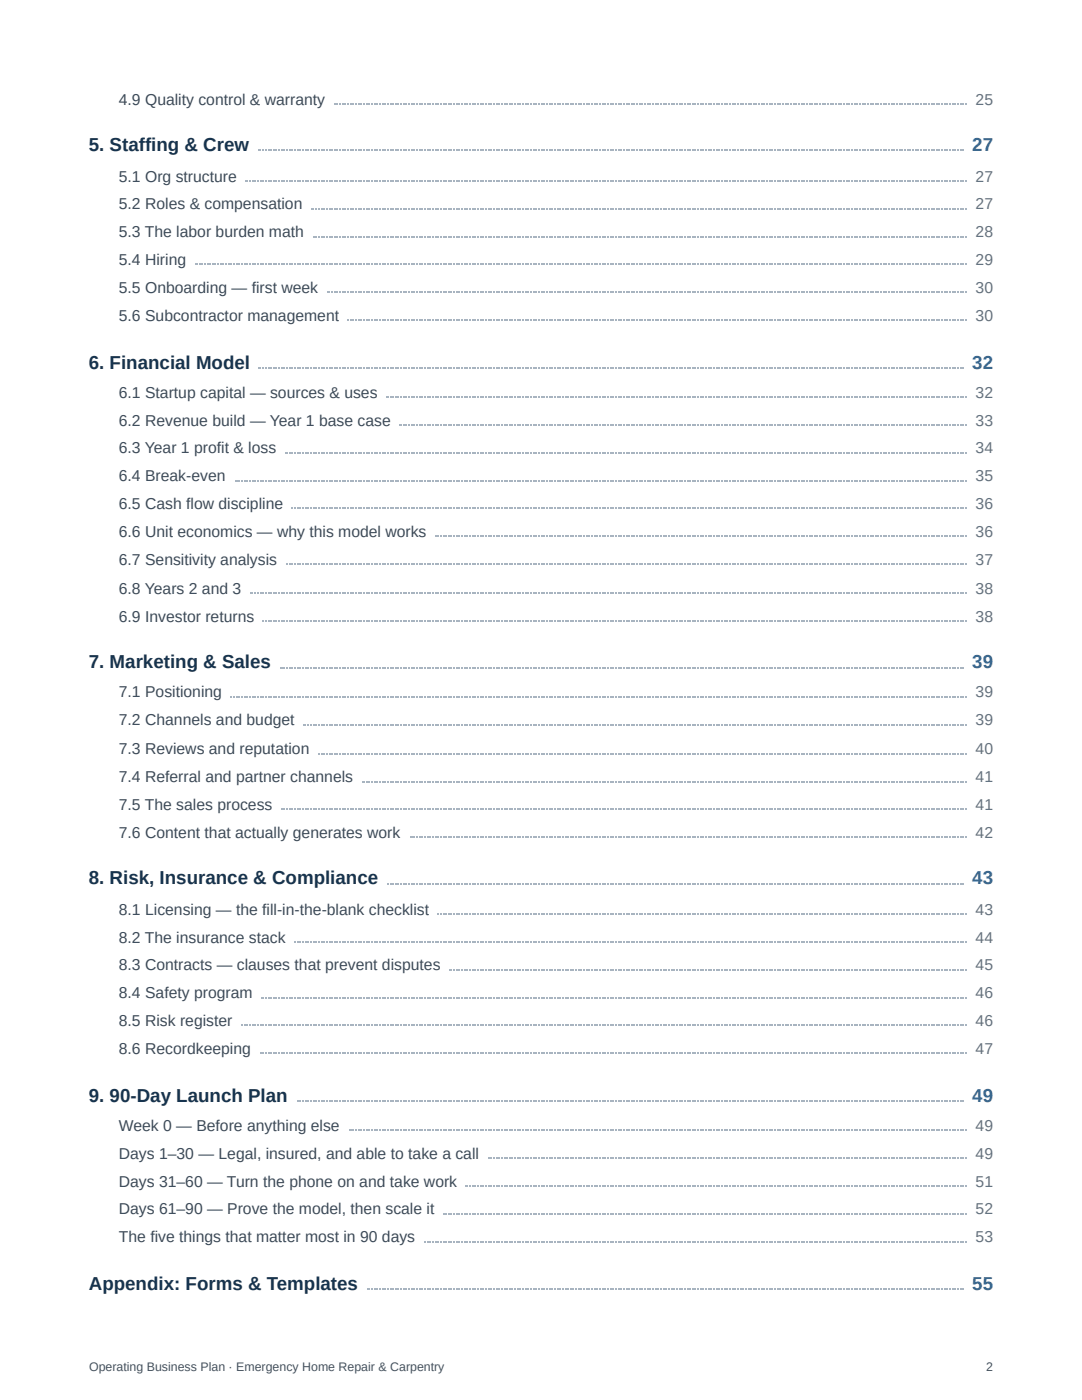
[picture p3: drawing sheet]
<svg xmlns="http://www.w3.org/2000/svg" width="216mm" height="279mm" viewBox="0 0 216 279" stroke-linecap="round" stroke-linejoin="round" font-family="sans-serif">
<defs><g id="words">
<g font-size="3.7" fill="#16344f">
<text x="17.7" y="30.2">5. Staffing &amp; Crew</text>
<text x="17.7" y="73.6">6. Financial Model</text>
<text x="17.7" y="133.3">7. Marketing &amp; Sales</text>
<text x="17.7" y="176.5">8. Risk, Insurance &amp; Compliance</text>
<text x="17.7" y="219.9">9. 90-Day Launch Plan</text>
<text x="17.7" y="257.4">Appendix: Forms &amp; Templates</text>
</g>
<g font-size="3.7" fill="#2c6ca3">
<text x="194" y="30.2">27</text>
<text x="194" y="73.6">32</text>
<text x="194" y="133.3">39</text>
<text x="194" y="176.5">43</text>
<text x="194" y="219.9">49</text>
<text x="194" y="257.4">55</text>
</g>
<g font-size="3.1" fill="#3d4a57">
<text x="23.7" y="20.9">4.9 Quality control &amp; warranty</text>
<text x="23.7" y="36.2">5.1 Org structure</text>
<text x="23.7" y="41.8">5.2 Roles &amp; compensation</text>
<text x="23.7" y="47.4">5.3 The labor burden math</text>
<text x="23.7" y="52.9">5.4 Hiring</text>
<text x="23.7" y="58.5">5.5 Onboarding — first week</text>
<text x="23.7" y="64">5.6 Subcontractor management</text>
<text x="23.7" y="79.4">6.1 Startup capital — sources &amp; uses</text>
<text x="23.7" y="84.9">6.2 Revenue build — Year 1 base case</text>
<text x="23.7" y="90.5">6.3 Year 1 profit &amp; loss</text>
<text x="23.7" y="96">6.4 Break-even</text>
<text x="23.7" y="101.6">6.5 Cash flow discipline</text>
<text x="23.7" y="107.2">6.6 Unit economics — why this model works</text>
<text x="23.7" y="112.7">6.7 Sensitivity analysis</text>
<text x="23.7" y="118.5">6.8 Years 2 and 3</text>
<text x="23.7" y="124.1">6.9 Investor returns</text>
<text x="23.7" y="139.2">7.1 Positioning</text>
<text x="23.7" y="144.7">7.2 Channels and budget</text>
<text x="23.7" y="150.5">7.3 Reviews and reputation</text>
<text x="23.7" y="156.1">7.4 Referral and partner channels</text>
<text x="23.7" y="161.7">7.5 The sales process</text>
<text x="23.7" y="167.2">7.6 Content that actually generates work</text>
<text x="23.7" y="182.6">8.1 Licensing — the fill-in-the-blank checklist</text>
<text x="23.7" y="188.1">8.2 The insurance stack</text>
<text x="23.7" y="193.7">8.3 Contracts — clauses that prevent disputes</text>
<text x="23.7" y="199.2">8.4 Safety program</text>
<text x="23.7" y="204.8">8.5 Risk register</text>
<text x="23.7" y="210.3">8.6 Recordkeeping</text>
<text x="23.7" y="225.7">Week 0 — Before anything else</text>
<text x="23.7" y="231.2">Days 1–30 — Legal, insured, and able to take a call</text>
<text x="23.7" y="236.8">Days 31–60 — Turn the phone on and take work</text>
<text x="23.7" y="242.4">Days 61–90 — Prove the model, then scale it</text>
<text x="23.7" y="247.9">The five things that matter most in 90 days</text>
</g>
<g font-size="3.1" fill="#64717e">
<text x="194.7" y="20.9">25</text>
<text x="194.7" y="36.2">27</text>
<text x="194.7" y="41.8">27</text>
<text x="194.7" y="47.4">28</text>
<text x="194.7" y="52.9">29</text>
<text x="194.7" y="58.5">30</text>
<text x="194.7" y="64">30</text>
<text x="194.7" y="79.4">32</text>
<text x="194.7" y="84.9">33</text>
<text x="194.7" y="90.5">34</text>
<text x="194.7" y="96">35</text>
<text x="194.7" y="101.6">36</text>
<text x="194.7" y="107.2">36</text>
<text x="194.7" y="112.7">37</text>
<text x="194.7" y="118.5">38</text>
<text x="194.7" y="124.1">38</text>
<text x="194.7" y="139.2">39</text>
<text x="194.7" y="144.7">39</text>
<text x="194.7" y="150.5">40</text>
<text x="194.7" y="156.1">41</text>
<text x="194.7" y="161.7">41</text>
<text x="194.7" y="167.2">42</text>
<text x="194.7" y="182.6">43</text>
<text x="194.7" y="188.1">44</text>
<text x="194.7" y="193.7">45</text>
<text x="194.7" y="199.2">46</text>
<text x="194.7" y="204.8">46</text>
<text x="194.7" y="210.3">47</text>
<text x="194.7" y="225.7">49</text>
<text x="194.7" y="231.2">49</text>
<text x="194.7" y="236.8">51</text>
<text x="194.7" y="242.4">52</text>
<text x="194.7" y="247.9">53</text>
</g>
<g font-size="2.5" fill="#4c5156">
<text x="17.8" y="273.6">Operating Business Plan · Emergency Home Repair &amp; Carpentry</text>
<text x="196.7" y="273.6">2</text>
</g>
</g></defs>
<g fill="#a8b4c0">
<path d="M66.7 20.6h.2v.3h-.2z"/>
<path d="M67.2 20.6h.3v.3h-.3z"/>
<path d="M67.7 20.6h.3v.3h-.3z"/>
<path d="M68.3 20.6h.2v.3h-.2z"/>
<path d="M68.8 20.6h.3v.3h-.3z"/>
<path d="M69.3 20.6h.3v.3h-.3z"/>
<path d="M69.8 20.6h.3v.3h-.3z"/>
<path d="M70.4 20.6h.2v.3h-.2z"/>
<path d="M70.9 20.6h.3v.3h-.3z"/>
<path d="M71.4 20.6h.3v.3h-.3z"/>
<path d="M72 20.6h.2v.3h-.2z"/>
<path d="M72.5 20.6h.3v.3h-.3z"/>
<path d="M73 20.6h.3v.3h-.3z"/>
<path d="M73.6 20.6h.2v.3h-.2z"/>
<path d="M74.1 20.6h.2v.3h-.2z"/>
<path d="M74.6 20.6h.3v.3h-.3z"/>
<path d="M75.1 20.6h.3v.3h-.3z"/>
<path d="M75.7 20.6h.2v.3h-.2z"/>
<path d="M76.2 20.6h.3v.3h-.3z"/>
<path d="M76.7 20.6h.3v.3h-.3z"/>
<path d="M77.3 20.6h.2v.3h-.2z"/>
<path d="M77.8 20.6h.3v.3h-.3z"/>
<path d="M78.3 20.6h.3v.3h-.3z"/>
<path d="M78.8 20.6h.3v.3h-.3z"/>
<path d="M79.4 20.6h.2v.3h-.2z"/>
<path d="M79.9 20.6h.3v.3h-.3z"/>
<path d="M80.4 20.6h.3v.3h-.3z"/>
<path d="M81 20.6h.2v.3h-.2z"/>
<path d="M81.5 20.6h.3v.3h-.3z"/>
<path d="M82 20.6h.3v.3h-.3z"/>
<path d="M82.5 20.6h.3v.3h-.3z"/>
<path d="M83.1 20.6h.2v.3h-.2z"/>
<path d="M83.6 20.6h.3v.3h-.3z"/>
<path d="M84.1 20.6h.3v.3h-.3z"/>
<path d="M84.7 20.6h.2v.3h-.2z"/>
<path d="M85.2 20.6h.3v.3h-.3z"/>
<path d="M85.7 20.6h.3v.3h-.3z"/>
<path d="M86.3 20.6h.2v.3h-.2z"/>
<path d="M86.8 20.6h.2v.3h-.2z"/>
<path d="M87.3 20.6h.3v.3h-.3z"/>
<path d="M87.8 20.6h.3v.3h-.3z"/>
<path d="M88.4 20.6h.2v.3h-.2z"/>
<path d="M88.9 20.6h.3v.3h-.3z"/>
<path d="M89.4 20.6h.3v.3h-.3z"/>
<path d="M90 20.6h.2v.3h-.2z"/>
<path d="M90.5 20.6h.3v.3h-.3z"/>
<path d="M91 20.6h.3v.3h-.3z"/>
<path d="M91.5 20.6h.3v.3h-.3z"/>
<path d="M92.1 20.6h.2v.3h-.2z"/>
<path d="M92.6 20.6h.3v.3h-.3z"/>
<path d="M93.1 20.6h.3v.3h-.3z"/>
<path d="M93.7 20.6h.2v.3h-.2z"/>
<path d="M94.2 20.6h.3v.3h-.3z"/>
<path d="M94.7 20.6h.3v.3h-.3z"/>
<path d="M95.2 20.6h.3v.3h-.3z"/>
<path d="M95.8 20.6h.2v.3h-.2z"/>
<path d="M96.3 20.6h.3v.3h-.3z"/>
<path d="M96.8 20.6h.3v.3h-.3z"/>
<path d="M97.4 20.6h.2v.3h-.2z"/>
<path d="M97.9 20.6h.3v.3h-.3z"/>
<path d="M98.4 20.6h.3v.3h-.3z"/>
<path d="M99 20.6h.2v.3h-.2z"/>
<path d="M99.5 20.6h.2v.3h-.2z"/>
<path d="M100 20.6h.3v.3h-.3z"/>
<path d="M100.5 20.6h.3v.3h-.3z"/>
<path d="M101.1 20.6h.2v.3h-.2z"/>
<path d="M101.6 20.6h.3v.3h-.3z"/>
<path d="M102.1 20.6h.3v.3h-.3z"/>
<path d="M102.7 20.6h.2v.3h-.2z"/>
<path d="M103.2 20.6h.3v.3h-.3z"/>
<path d="M103.7 20.6h.3v.3h-.3z"/>
<path d="M104.2 20.6h.3v.3h-.3z"/>
<path d="M104.8 20.6h.2v.3h-.2z"/>
<path d="M105.3 20.6h.3v.3h-.3z"/>
<path d="M105.8 20.6h.3v.3h-.3z"/>
<path d="M106.4 20.6h.2v.3h-.2z"/>
<path d="M106.9 20.6h.3v.3h-.3z"/>
<path d="M107.4 20.6h.3v.3h-.3z"/>
<path d="M107.9 20.6h.3v.3h-.3z"/>
<path d="M108.5 20.6h.2v.3h-.2z"/>
<path d="M109 20.6h.3v.3h-.3z"/>
<path d="M109.5 20.6h.3v.3h-.3z"/>
<path d="M110.1 20.6h.2v.3h-.2z"/>
<path d="M110.6 20.6h.3v.3h-.3z"/>
<path d="M111.1 20.6h.3v.3h-.3z"/>
<path d="M111.7 20.6h.2v.3h-.2z"/>
<path d="M112.2 20.6h.2v.3h-.2z"/>
<path d="M112.7 20.6h.3v.3h-.3z"/>
<path d="M113.2 20.6h.3v.3h-.3z"/>
<path d="M113.8 20.6h.2v.3h-.2z"/>
<path d="M114.3 20.6h.3v.3h-.3z"/>
<path d="M114.8 20.6h.3v.3h-.3z"/>
<path d="M115.4 20.6h.2v.3h-.2z"/>
<path d="M115.9 20.6h.3v.3h-.3z"/>
<path d="M116.4 20.6h.3v.3h-.3z"/>
<path d="M116.9 20.6h.3v.3h-.3z"/>
<path d="M117.5 20.6h.2v.3h-.2z"/>
<path d="M118 20.6h.3v.3h-.3z"/>
<path d="M118.5 20.6h.3v.3h-.3z"/>
<path d="M119.1 20.6h.2v.3h-.2z"/>
<path d="M119.6 20.6h.3v.3h-.3z"/>
<path d="M120.1 20.6h.3v.3h-.3z"/>
<path d="M120.6 20.6h.3v.3h-.3z"/>
<path d="M121.2 20.6h.2v.3h-.2z"/>
<path d="M121.7 20.6h.3v.3h-.3z"/>
<path d="M122.2 20.6h.3v.3h-.3z"/>
<path d="M122.8 20.6h.2v.3h-.2z"/>
<path d="M123.3 20.6h.3v.3h-.3z"/>
<path d="M123.8 20.6h.3v.3h-.3z"/>
<path d="M124.4 20.6h.2v.3h-.2z"/>
<path d="M124.9 20.6h.2v.3h-.2z"/>
<path d="M125.4 20.6h.3v.3h-.3z"/>
<path d="M125.9 20.6h.3v.3h-.3z"/>
<path d="M126.5 20.6h.2v.3h-.2z"/>
<path d="M127 20.6h.3v.3h-.3z"/>
<path d="M127.5 20.6h.3v.3h-.3z"/>
<path d="M128.1 20.6h.2v.3h-.2z"/>
<path d="M128.6 20.6h.3v.3h-.3z"/>
<path d="M129.1 20.6h.3v.3h-.3z"/>
<path d="M129.6 20.6h.3v.3h-.3z"/>
<path d="M130.2 20.6h.2v.3h-.2z"/>
<path d="M130.7 20.6h.3v.3h-.3z"/>
<path d="M131.2 20.6h.3v.3h-.3z"/>
<path d="M131.8 20.6h.2v.3h-.2z"/>
<path d="M132.3 20.6h.3v.3h-.3z"/>
<path d="M132.8 20.6h.3v.3h-.3z"/>
<path d="M133.3 20.6h.3v.3h-.3z"/>
<path d="M133.9 20.6h.2v.3h-.2z"/>
<path d="M134.4 20.6h.3v.3h-.3z"/>
<path d="M134.9 20.6h.3v.3h-.3z"/>
<path d="M135.5 20.6h.2v.3h-.2z"/>
<path d="M136 20.6h.3v.3h-.3z"/>
<path d="M136.5 20.6h.3v.3h-.3z"/>
<path d="M137.1 20.6h.2v.3h-.2z"/>
<path d="M137.6 20.6h.2v.3h-.2z"/>
<path d="M138.1 20.6h.3v.3h-.3z"/>
<path d="M138.6 20.6h.3v.3h-.3z"/>
<path d="M139.2 20.6h.2v.3h-.2z"/>
<path d="M139.7 20.6h.3v.3h-.3z"/>
<path d="M140.2 20.6h.3v.3h-.3z"/>
<path d="M140.8 20.6h.2v.3h-.2z"/>
<path d="M141.3 20.6h.3v.3h-.3z"/>
<path d="M141.8 20.6h.3v.3h-.3z"/>
<path d="M142.3 20.6h.3v.3h-.3z"/>
<path d="M142.9 20.6h.2v.3h-.2z"/>
<path d="M143.4 20.6h.3v.3h-.3z"/>
<path d="M143.9 20.6h.3v.3h-.3z"/>
<path d="M144.5 20.6h.2v.3h-.2z"/>
<path d="M145 20.6h.3v.3h-.3z"/>
<path d="M145.5 20.6h.3v.3h-.3z"/>
<path d="M146 20.6h.3v.3h-.3z"/>
<path d="M146.6 20.6h.2v.3h-.2z"/>
<path d="M147.1 20.6h.3v.3h-.3z"/>
<path d="M147.6 20.6h.3v.3h-.3z"/>
<path d="M148.2 20.6h.2v.3h-.2z"/>
<path d="M148.7 20.6h.3v.3h-.3z"/>
<path d="M149.2 20.6h.3v.3h-.3z"/>
<path d="M149.8 20.6h.2v.3h-.2z"/>
<path d="M150.3 20.6h.2v.3h-.2z"/>
<path d="M150.8 20.6h.3v.3h-.3z"/>
<path d="M151.3 20.6h.3v.3h-.3z"/>
<path d="M151.9 20.6h.2v.3h-.2z"/>
<path d="M152.4 20.6h.3v.3h-.3z"/>
<path d="M152.9 20.6h.3v.3h-.3z"/>
<path d="M153.5 20.6h.2v.3h-.2z"/>
<path d="M154 20.6h.3v.3h-.3z"/>
<path d="M154.5 20.6h.3v.3h-.3z"/>
<path d="M155 20.6h.3v.3h-.3z"/>
<path d="M155.6 20.6h.2v.3h-.2z"/>
<path d="M156.1 20.6h.3v.3h-.3z"/>
<path d="M156.6 20.6h.3v.3h-.3z"/>
<path d="M157.2 20.6h.2v.3h-.2z"/>
<path d="M157.7 20.6h.3v.3h-.3z"/>
<path d="M158.2 20.6h.3v.3h-.3z"/>
<path d="M158.7 20.6h.3v.3h-.3z"/>
<path d="M159.3 20.6h.2v.3h-.2z"/>
<path d="M159.8 20.6h.3v.3h-.3z"/>
<path d="M160.3 20.6h.3v.3h-.3z"/>
<path d="M160.9 20.6h.2v.3h-.2z"/>
<path d="M161.4 20.6h.3v.3h-.3z"/>
<path d="M161.9 20.6h.3v.3h-.3z"/>
<path d="M162.5 20.6h.2v.3h-.2z"/>
<path d="M163 20.6h.2v.3h-.2z"/>
<path d="M163.5 20.6h.3v.3h-.3z"/>
<path d="M164 20.6h.3v.3h-.3z"/>
<path d="M164.6 20.6h.2v.3h-.2z"/>
<path d="M165.1 20.6h.3v.3h-.3z"/>
<path d="M165.6 20.6h.3v.3h-.3z"/>
<path d="M166.2 20.6h.2v.3h-.2z"/>
<path d="M166.7 20.6h.3v.3h-.3z"/>
<path d="M167.2 20.6h.3v.3h-.3z"/>
<path d="M167.7 20.6h.3v.3h-.3z"/>
<path d="M168.3 20.6h.2v.3h-.2z"/>
<path d="M168.8 20.6h.3v.3h-.3z"/>
<path d="M169.3 20.6h.3v.3h-.3z"/>
<path d="M169.9 20.6h.2v.3h-.2z"/>
<path d="M170.4 20.6h.3v.3h-.3z"/>
<path d="M170.9 20.6h.3v.3h-.3z"/>
<path d="M171.4 20.6h.3v.3h-.3z"/>
<path d="M172 20.6h.2v.3h-.2z"/>
<path d="M172.5 20.6h.3v.3h-.3z"/>
<path d="M173 20.6h.3v.3h-.3z"/>
<path d="M173.6 20.6h.2v.3h-.2z"/>
<path d="M174.1 20.6h.3v.3h-.3z"/>
<path d="M174.6 20.6h.3v.3h-.3z"/>
<path d="M175.2 20.6h.2v.3h-.2z"/>
<path d="M175.7 20.6h.2v.3h-.2z"/>
<path d="M176.2 20.6h.3v.3h-.3z"/>
<path d="M176.7 20.6h.3v.3h-.3z"/>
<path d="M177.3 20.6h.2v.3h-.2z"/>
<path d="M177.8 20.6h.3v.3h-.3z"/>
<path d="M178.3 20.6h.3v.3h-.3z"/>
<path d="M178.9 20.6h.2v.3h-.2z"/>
<path d="M179.4 20.6h.3v.3h-.3z"/>
<path d="M179.9 20.6h.3v.3h-.3z"/>
<path d="M180.4 20.6h.3v.3h-.3z"/>
<path d="M181 20.6h.2v.3h-.2z"/>
<path d="M181.5 20.6h.3v.3h-.3z"/>
<path d="M182 20.6h.3v.3h-.3z"/>
<path d="M182.6 20.6h.2v.3h-.2z"/>
<path d="M183.1 20.6h.3v.3h-.3z"/>
<path d="M183.6 20.6h.3v.3h-.3z"/>
<path d="M184.1 20.6h.3v.3h-.3z"/>
<path d="M184.7 20.6h.2v.3h-.2z"/>
<path d="M185.2 20.6h.3v.3h-.3z"/>
<path d="M185.7 20.6h.3v.3h-.3z"/>
<path d="M186.3 20.6h.2v.3h-.2z"/>
<path d="M186.8 20.6h.3v.3h-.3z"/>
<path d="M187.3 20.6h.3v.3h-.3z"/>
<path d="M187.9 20.6h.2v.3h-.2z"/>
<path d="M188.4 20.6h.2v.3h-.2z"/>
<path d="M188.9 20.6h.3v.3h-.3z"/>
<path d="M189.4 20.6h.3v.3h-.3z"/>
<path d="M190 20.6h.2v.3h-.2z"/>
<path d="M190.5 20.6h.3v.3h-.3z"/>
<path d="M191 20.6h.3v.3h-.3z"/>
<path d="M191.6 20.6h.2v.3h-.2z"/>
<path d="M192.1 20.6h.3v.3h-.3z"/>
<path d="M192.6 20.6h.3v.3h-.3z"/>
<path d="M51.6 29.9h.5v.3h-.5z"/>
<path d="M52.4 29.9h.3v.3h-.3z"/>
<path d="M52.9 29.9h.3v.3h-.3z"/>
<path d="M53.4 29.9h.3v.3h-.3z"/>
<path d="M54 29.9h.2v.3h-.2z"/>
<path d="M54.5 29.9h.3v.3h-.3z"/>
<path d="M55 29.9h.3v.3h-.3z"/>
<path d="M55.6 29.9h.2v.3h-.2z"/>
<path d="M56.1 29.9h.3v.3h-.3z"/>
<path d="M56.6 29.9h.3v.3h-.3z"/>
<path d="M57.1 29.9h.3v.3h-.3z"/>
<path d="M57.7 29.9h.2v.3h-.2z"/>
<path d="M58.2 29.9h.3v.3h-.3z"/>
<path d="M58.7 29.9h.3v.3h-.3z"/>
<path d="M59.3 29.9h.2v.3h-.2z"/>
<path d="M59.8 29.9h.3v.3h-.3z"/>
<path d="M60.3 29.9h.3v.3h-.3z"/>
<path d="M60.9 29.9h.2v.3h-.2z"/>
<path d="M61.4 29.9h.2v.3h-.2z"/>
<path d="M61.9 29.9h.3v.3h-.3z"/>
<path d="M62.4 29.9h.3v.3h-.3z"/>
<path d="M63 29.9h.2v.3h-.2z"/>
<path d="M63.5 29.9h.3v.3h-.3z"/>
<path d="M64 29.9h.3v.3h-.3z"/>
<path d="M64.6 29.9h.2v.3h-.2z"/>
<path d="M65.1 29.9h.3v.3h-.3z"/>
<path d="M65.6 29.9h.3v.3h-.3z"/>
<path d="M66.1 29.9h.3v.3h-.3z"/>
<path d="M66.7 29.9h.2v.3h-.2z"/>
<path d="M67.2 29.9h.3v.3h-.3z"/>
<path d="M67.7 29.9h.3v.3h-.3z"/>
<path d="M68.3 29.9h.2v.3h-.2z"/>
<path d="M68.8 29.9h.3v.3h-.3z"/>
<path d="M69.3 29.9h.3v.3h-.3z"/>
<path d="M69.8 29.9h.3v.3h-.3z"/>
<path d="M70.4 29.9h.2v.3h-.2z"/>
<path d="M70.9 29.9h.3v.3h-.3z"/>
<path d="M71.4 29.9h.3v.3h-.3z"/>
<path d="M72 29.9h.2v.3h-.2z"/>
<path d="M72.5 29.9h.3v.3h-.3z"/>
<path d="M73 29.9h.3v.3h-.3z"/>
<path d="M73.6 29.9h.2v.3h-.2z"/>
<path d="M74.1 29.9h.2v.3h-.2z"/>
<path d="M74.6 29.9h.3v.3h-.3z"/>
<path d="M75.1 29.9h.3v.3h-.3z"/>
<path d="M75.7 29.9h.2v.3h-.2z"/>
<path d="M76.2 29.9h.3v.3h-.3z"/>
<path d="M76.7 29.9h.3v.3h-.3z"/>
<path d="M77.3 29.9h.2v.3h-.2z"/>
<path d="M77.8 29.9h.3v.3h-.3z"/>
<path d="M78.3 29.9h.3v.3h-.3z"/>
<path d="M78.8 29.9h.3v.3h-.3z"/>
<path d="M79.4 29.9h.2v.3h-.2z"/>
<path d="M79.9 29.9h.3v.3h-.3z"/>
<path d="M80.4 29.9h.3v.3h-.3z"/>
<path d="M81 29.9h.2v.3h-.2z"/>
<path d="M81.5 29.9h.3v.3h-.3z"/>
<path d="M82 29.9h.3v.3h-.3z"/>
<path d="M82.5 29.9h.3v.3h-.3z"/>
<path d="M83.1 29.9h.2v.3h-.2z"/>
<path d="M83.6 29.9h.3v.3h-.3z"/>
<path d="M84.1 29.9h.3v.3h-.3z"/>
<path d="M84.7 29.9h.2v.3h-.2z"/>
<path d="M85.2 29.9h.3v.3h-.3z"/>
<path d="M85.7 29.9h.3v.3h-.3z"/>
<path d="M86.3 29.9h.2v.3h-.2z"/>
<path d="M86.8 29.9h.2v.3h-.2z"/>
<path d="M87.3 29.9h.3v.3h-.3z"/>
<path d="M87.8 29.9h.3v.3h-.3z"/>
<path d="M88.4 29.9h.2v.3h-.2z"/>
<path d="M88.9 29.9h.3v.3h-.3z"/>
<path d="M89.4 29.9h.3v.3h-.3z"/>
<path d="M90 29.9h.2v.3h-.2z"/>
<path d="M90.5 29.9h.3v.3h-.3z"/>
<path d="M91 29.9h.3v.3h-.3z"/>
<path d="M91.5 29.9h.3v.3h-.3z"/>
<path d="M92.1 29.9h.2v.3h-.2z"/>
<path d="M92.6 29.9h.3v.3h-.3z"/>
<path d="M93.1 29.9h.3v.3h-.3z"/>
<path d="M93.7 29.9h.2v.3h-.2z"/>
<path d="M94.2 29.9h.3v.3h-.3z"/>
<path d="M94.7 29.9h.3v.3h-.3z"/>
<path d="M95.2 29.9h.3v.3h-.3z"/>
<path d="M95.8 29.9h.2v.3h-.2z"/>
<path d="M96.3 29.9h.3v.3h-.3z"/>
<path d="M96.8 29.9h.3v.3h-.3z"/>
<path d="M97.4 29.9h.2v.3h-.2z"/>
<path d="M97.9 29.9h.3v.3h-.3z"/>
<path d="M98.4 29.9h.3v.3h-.3z"/>
<path d="M99 29.9h.2v.3h-.2z"/>
<path d="M99.5 29.9h.2v.3h-.2z"/>
<path d="M100 29.9h.3v.3h-.3z"/>
<path d="M100.5 29.9h.3v.3h-.3z"/>
<path d="M101.1 29.9h.2v.3h-.2z"/>
<path d="M101.6 29.9h.3v.3h-.3z"/>
<path d="M102.1 29.9h.3v.3h-.3z"/>
<path d="M102.7 29.9h.2v.3h-.2z"/>
<path d="M103.2 29.9h.3v.3h-.3z"/>
<path d="M103.7 29.9h.3v.3h-.3z"/>
<path d="M104.2 29.9h.3v.3h-.3z"/>
<path d="M104.8 29.9h.2v.3h-.2z"/>
<path d="M105.3 29.9h.3v.3h-.3z"/>
<path d="M105.8 29.9h.3v.3h-.3z"/>
<path d="M106.4 29.9h.2v.3h-.2z"/>
<path d="M106.9 29.9h.3v.3h-.3z"/>
<path d="M107.4 29.9h.3v.3h-.3z"/>
<path d="M107.9 29.9h.3v.3h-.3z"/>
<path d="M108.5 29.9h.2v.3h-.2z"/>
<path d="M109 29.9h.3v.3h-.3z"/>
<path d="M109.5 29.9h.3v.3h-.3z"/>
<path d="M110.1 29.9h.2v.3h-.2z"/>
<path d="M110.6 29.9h.3v.3h-.3z"/>
<path d="M111.1 29.9h.3v.3h-.3z"/>
<path d="M111.7 29.9h.2v.3h-.2z"/>
<path d="M112.2 29.9h.2v.3h-.2z"/>
<path d="M112.7 29.9h.3v.3h-.3z"/>
<path d="M113.2 29.9h.3v.3h-.3z"/>
<path d="M113.8 29.9h.2v.3h-.2z"/>
<path d="M114.3 29.9h.3v.3h-.3z"/>
<path d="M114.8 29.9h.3v.3h-.3z"/>
<path d="M115.4 29.9h.2v.3h-.2z"/>
<path d="M115.9 29.9h.3v.3h-.3z"/>
<path d="M116.4 29.9h.3v.3h-.3z"/>
<path d="M116.9 29.9h.3v.3h-.3z"/>
<path d="M117.5 29.9h.2v.3h-.2z"/>
<path d="M118 29.9h.3v.3h-.3z"/>
<path d="M118.5 29.9h.3v.3h-.3z"/>
<path d="M119.1 29.9h.2v.3h-.2z"/>
<path d="M119.6 29.9h.3v.3h-.3z"/>
<path d="M120.1 29.9h.3v.3h-.3z"/>
<path d="M120.6 29.9h.3v.3h-.3z"/>
<path d="M121.2 29.9h.2v.3h-.2z"/>
<path d="M121.7 29.9h.3v.3h-.3z"/>
<path d="M122.2 29.9h.3v.3h-.3z"/>
<path d="M122.8 29.9h.2v.3h-.2z"/>
<path d="M123.3 29.9h.3v.3h-.3z"/>
<path d="M123.8 29.9h.3v.3h-.3z"/>
<path d="M124.4 29.9h.2v.3h-.2z"/>
<path d="M124.9 29.9h.2v.3h-.2z"/>
<path d="M125.4 29.9h.3v.3h-.3z"/>
<path d="M125.9 29.9h.3v.3h-.3z"/>
<path d="M126.5 29.9h.2v.3h-.2z"/>
<path d="M127 29.9h.3v.3h-.3z"/>
<path d="M127.5 29.9h.3v.3h-.3z"/>
<path d="M128.1 29.9h.2v.3h-.2z"/>
<path d="M128.6 29.9h.3v.3h-.3z"/>
<path d="M129.1 29.9h.3v.3h-.3z"/>
<path d="M129.6 29.9h.3v.3h-.3z"/>
<path d="M130.2 29.9h.2v.3h-.2z"/>
<path d="M130.7 29.9h.3v.3h-.3z"/>
<path d="M131.2 29.9h.3v.3h-.3z"/>
<path d="M131.8 29.9h.2v.3h-.2z"/>
<path d="M132.3 29.9h.3v.3h-.3z"/>
<path d="M132.8 29.9h.3v.3h-.3z"/>
<path d="M133.3 29.9h.3v.3h-.3z"/>
<path d="M133.9 29.9h.2v.3h-.2z"/>
<path d="M134.4 29.9h.3v.3h-.3z"/>
<path d="M134.9 29.9h.3v.3h-.3z"/>
<path d="M135.5 29.9h.2v.3h-.2z"/>
<path d="M136 29.9h.3v.3h-.3z"/>
<path d="M136.5 29.9h.3v.3h-.3z"/>
<path d="M137.1 29.9h.2v.3h-.2z"/>
<path d="M137.6 29.9h.2v.3h-.2z"/>
<path d="M138.1 29.9h.3v.3h-.3z"/>
<path d="M138.6 29.9h.3v.3h-.3z"/>
<path d="M139.2 29.9h.2v.3h-.2z"/>
<path d="M139.7 29.9h.3v.3h-.3z"/>
<path d="M140.2 29.9h.3v.3h-.3z"/>
<path d="M140.8 29.9h.2v.3h-.2z"/>
<path d="M141.3 29.9h.3v.3h-.3z"/>
<path d="M141.8 29.9h.3v.3h-.3z"/>
<path d="M142.3 29.9h.3v.3h-.3z"/>
<path d="M142.9 29.9h.2v.3h-.2z"/>
<path d="M143.4 29.9h.3v.3h-.3z"/>
<path d="M143.9 29.9h.3v.3h-.3z"/>
<path d="M144.5 29.9h.2v.3h-.2z"/>
<path d="M145 29.9h.3v.3h-.3z"/>
<path d="M145.5 29.9h.3v.3h-.3z"/>
<path d="M146 29.9h.3v.3h-.3z"/>
<path d="M146.6 29.9h.2v.3h-.2z"/>
<path d="M147.1 29.9h.3v.3h-.3z"/>
<path d="M147.6 29.9h.3v.3h-.3z"/>
<path d="M148.2 29.9h.2v.3h-.2z"/>
<path d="M148.7 29.9h.3v.3h-.3z"/>
<path d="M149.2 29.9h.3v.3h-.3z"/>
<path d="M149.8 29.9h.2v.3h-.2z"/>
<path d="M150.3 29.9h.2v.3h-.2z"/>
<path d="M150.8 29.9h.3v.3h-.3z"/>
<path d="M151.3 29.9h.3v.3h-.3z"/>
<path d="M151.9 29.9h.2v.3h-.2z"/>
<path d="M152.4 29.9h.3v.3h-.3z"/>
<path d="M152.9 29.9h.3v.3h-.3z"/>
<path d="M153.5 29.9h.2v.3h-.2z"/>
<path d="M154 29.9h.3v.3h-.3z"/>
<path d="M154.5 29.9h.3v.3h-.3z"/>
<path d="M155 29.9h.3v.3h-.3z"/>
<path d="M155.6 29.9h.2v.3h-.2z"/>
<path d="M156.1 29.9h.3v.3h-.3z"/>
<path d="M156.6 29.9h.3v.3h-.3z"/>
<path d="M157.2 29.9h.2v.3h-.2z"/>
<path d="M157.7 29.9h.3v.3h-.3z"/>
<path d="M158.2 29.9h.3v.3h-.3z"/>
<path d="M158.7 29.9h.3v.3h-.3z"/>
<path d="M159.3 29.9h.2v.3h-.2z"/>
<path d="M159.8 29.9h.3v.3h-.3z"/>
<path d="M160.3 29.9h.3v.3h-.3z"/>
<path d="M160.9 29.9h.2v.3h-.2z"/>
<path d="M161.4 29.9h.3v.3h-.3z"/>
<path d="M161.9 29.9h.3v.3h-.3z"/>
<path d="M162.5 29.9h.2v.3h-.2z"/>
<path d="M163 29.9h.2v.3h-.2z"/>
<path d="M163.5 29.9h.3v.3h-.3z"/>
<path d="M164 29.9h.3v.3h-.3z"/>
<path d="M164.6 29.9h.2v.3h-.2z"/>
<path d="M165.1 29.9h.3v.3h-.3z"/>
<path d="M165.6 29.9h.3v.3h-.3z"/>
<path d="M166.2 29.9h.2v.3h-.2z"/>
<path d="M166.7 29.9h.3v.3h-.3z"/>
<path d="M167.2 29.9h.3v.3h-.3z"/>
<path d="M167.7 29.9h.3v.3h-.3z"/>
<path d="M168.3 29.9h.2v.3h-.2z"/>
<path d="M168.8 29.9h.3v.3h-.3z"/>
<path d="M169.3 29.9h.3v.3h-.3z"/>
<path d="M169.9 29.9h.2v.3h-.2z"/>
<path d="M170.4 29.9h.3v.3h-.3z"/>
<path d="M170.9 29.9h.3v.3h-.3z"/>
<path d="M171.4 29.9h.3v.3h-.3z"/>
<path d="M172 29.9h.2v.3h-.2z"/>
<path d="M172.5 29.9h.3v.3h-.3z"/>
<path d="M173 29.9h.3v.3h-.3z"/>
<path d="M173.6 29.9h.2v.3h-.2z"/>
<path d="M174.1 29.9h.3v.3h-.3z"/>
<path d="M174.6 29.9h.3v.3h-.3z"/>
<path d="M175.2 29.9h.2v.3h-.2z"/>
<path d="M175.7 29.9h.2v.3h-.2z"/>
<path d="M176.2 29.9h.3v.3h-.3z"/>
<path d="M176.7 29.9h.3v.3h-.3z"/>
<path d="M177.3 29.9h.2v.3h-.2z"/>
<path d="M177.8 29.9h.3v.3h-.3z"/>
<path d="M178.3 29.9h.3v.3h-.3z"/>
<path d="M178.9 29.9h.2v.3h-.2z"/>
<path d="M179.4 29.9h.3v.3h-.3z"/>
<path d="M179.9 29.9h.3v.3h-.3z"/>
<path d="M180.4 29.9h.3v.3h-.3z"/>
<path d="M181 29.9h.2v.3h-.2z"/>
<path d="M181.5 29.9h.3v.3h-.3z"/>
<path d="M182 29.9h.3v.3h-.3z"/>
<path d="M182.6 29.9h.2v.3h-.2z"/>
<path d="M183.1 29.9h.3v.3h-.3z"/>
<path d="M183.6 29.9h.3v.3h-.3z"/>
<path d="M184.1 29.9h.3v.3h-.3z"/>
<path d="M184.7 29.9h.2v.3h-.2z"/>
<path d="M185.2 29.9h.3v.3h-.3z"/>
<path d="M185.7 29.9h.3v.3h-.3z"/>
<path d="M186.3 29.9h.2v.3h-.2z"/>
<path d="M186.8 29.9h.3v.3h-.3z"/>
<path d="M187.3 29.9h.3v.3h-.3z"/>
<path d="M187.9 29.9h.2v.3h-.2z"/>
<path d="M188.4 29.9h.2v.3h-.2z"/>
<path d="M188.9 29.9h.3v.3h-.3z"/>
<path d="M189.4 29.9h.3v.3h-.3z"/>
<path d="M190 29.9h.2v.3h-.2z"/>
<path d="M190.5 29.9h.3v.3h-.3z"/>
<path d="M191 29.9h.3v.3h-.3z"/>
<path d="M191.6 29.9h.2v.3h-.2z"/>
<path d="M192.1 29.9h.3v.3h-.3z"/>
<path d="M48.9 36h.6v.2h-.6z"/>
<path d="M49.7 36h.3v.2h-.3z"/>
<path d="M50.3 36h.2v.2h-.2z"/>
<path d="M50.8 36h.3v.2h-.3z"/>
<path d="M51.3 36h.3v.2h-.3z"/>
<path d="M51.9 36h.2v.2h-.2z"/>
<path d="M52.4 36h.3v.2h-.3z"/>
<path d="M52.9 36h.3v.2h-.3z"/>
<path d="M53.4 36h.3v.2h-.3z"/>
<path d="M54 36h.2v.2h-.2z"/>
<path d="M54.5 36h.3v.2h-.3z"/>
<path d="M55 36h.3v.2h-.3z"/>
<path d="M55.6 36h.2v.2h-.2z"/>
<path d="M56.1 36h.3v.2h-.3z"/>
<path d="M56.6 36h.3v.2h-.3z"/>
<path d="M57.1 36h.3v.2h-.3z"/>
<path d="M57.7 36h.2v.2h-.2z"/>
<path d="M58.2 36h.3v.2h-.3z"/>
<path d="M58.7 36h.3v.2h-.3z"/>
<path d="M59.3 36h.2v.2h-.2z"/>
<path d="M59.8 36h.3v.2h-.3z"/>
<path d="M60.3 36h.3v.2h-.3z"/>
<path d="M60.9 36h.2v.2h-.2z"/>
<path d="M61.4 36h.2v.2h-.2z"/>
<path d="M61.9 36h.3v.2h-.3z"/>
<path d="M62.4 36h.3v.2h-.3z"/>
<path d="M63 36h.2v.2h-.2z"/>
<path d="M63.5 36h.3v.2h-.3z"/>
<path d="M64 36h.3v.2h-.3z"/>
<path d="M64.6 36h.2v.2h-.2z"/>
<path d="M65.1 36h.3v.2h-.3z"/>
<path d="M65.6 36h.3v.2h-.3z"/>
<path d="M66.1 36h.3v.2h-.3z"/>
<path d="M66.7 36h.2v.2h-.2z"/>
<path d="M67.2 36h.3v.2h-.3z"/>
<path d="M67.7 36h.3v.2h-.3z"/>
<path d="M68.3 36h.2v.2h-.2z"/>
<path d="M68.8 36h.3v.2h-.3z"/>
<path d="M69.3 36h.3v.2h-.3z"/>
<path d="M69.8 36h.3v.2h-.3z"/>
<path d="M70.4 36h.2v.2h-.2z"/>
<path d="M70.9 36h.3v.2h-.3z"/>
<path d="M71.4 36h.3v.2h-.3z"/>
<path d="M72 36h.2v.2h-.2z"/>
<path d="M72.5 36h.3v.2h-.3z"/>
<path d="M73 36h.3v.2h-.3z"/>
<path d="M73.6 36h.2v.2h-.2z"/>
<path d="M74.1 36h.2v.2h-.2z"/>
<path d="M74.6 36h.3v.2h-.3z"/>
<path d="M75.1 36h.3v.2h-.3z"/>
<path d="M75.7 36h.2v.2h-.2z"/>
<path d="M76.2 36h.3v.2h-.3z"/>
<path d="M76.7 36h.3v.2h-.3z"/>
<path d="M77.3 36h.2v.2h-.2z"/>
<path d="M77.8 36h.3v.2h-.3z"/>
<path d="M78.3 36h.3v.2h-.3z"/>
<path d="M78.8 36h.3v.2h-.3z"/>
<path d="M79.4 36h.2v.2h-.2z"/>
<path d="M79.9 36h.3v.2h-.3z"/>
<path d="M80.4 36h.3v.2h-.3z"/>
<path d="M81 36h.2v.2h-.2z"/>
<path d="M81.5 36h.3v.2h-.3z"/>
<path d="M82 36h.3v.2h-.3z"/>
<path d="M82.5 36h.3v.2h-.3z"/>
<path d="M83.1 36h.2v.2h-.2z"/>
<path d="M83.6 36h.3v.2h-.3z"/>
<path d="M84.1 36h.3v.2h-.3z"/>
<path d="M84.7 36h.2v.2h-.2z"/>
<path d="M85.2 36h.3v.2h-.3z"/>
<path d="M85.7 36h.3v.2h-.3z"/>
<path d="M86.3 36h.2v.2h-.2z"/>
<path d="M86.8 36h.2v.2h-.2z"/>
<path d="M87.3 36h.3v.2h-.3z"/>
<path d="M87.8 36h.3v.2h-.3z"/>
<path d="M88.4 36h.2v.2h-.2z"/>
<path d="M88.9 36h.3v.2h-.3z"/>
<path d="M89.4 36h.3v.2h-.3z"/>
<path d="M90 36h.2v.2h-.2z"/>
<path d="M90.5 36h.3v.2h-.3z"/>
<path d="M91 36h.3v.2h-.3z"/>
<path d="M91.5 36h.3v.2h-.3z"/>
<path d="M92.1 36h.2v.2h-.2z"/>
<path d="M92.6 36h.3v.2h-.3z"/>
<path d="M93.1 36h.3v.2h-.3z"/>
<path d="M93.7 36h.2v.2h-.2z"/>
<path d="M94.2 36h.3v.2h-.3z"/>
<path d="M94.7 36h.3v.2h-.3z"/>
<path d="M95.2 36h.3v.2h-.3z"/>
<path d="M95.8 36h.2v.2h-.2z"/>
<path d="M96.3 36h.3v.2h-.3z"/>
<path d="M96.8 36h.3v.2h-.3z"/>
<path d="M97.4 36h.2v.2h-.2z"/>
<path d="M97.9 36h.3v.2h-.3z"/>
<path d="M98.4 36h.3v.2h-.3z"/>
<path d="M99 36h.2v.2h-.2z"/>
<path d="M99.5 36h.2v.2h-.2z"/>
<path d="M100 36h.3v.2h-.3z"/>
<path d="M100.5 36h.3v.2h-.3z"/>
<path d="M101.1 36h.2v.2h-.2z"/>
<path d="M101.6 36h.3v.2h-.3z"/>
<path d="M102.1 36h.3v.2h-.3z"/>
<path d="M102.7 36h.2v.2h-.2z"/>
<path d="M103.2 36h.3v.2h-.3z"/>
<path d="M103.7 36h.3v.2h-.3z"/>
<path d="M104.2 36h.3v.2h-.3z"/>
<path d="M104.8 36h.2v.2h-.2z"/>
<path d="M105.3 36h.3v.2h-.3z"/>
<path d="M105.8 36h.3v.2h-.3z"/>
<path d="M106.4 36h.2v.2h-.2z"/>
<path d="M106.9 36h.3v.2h-.3z"/>
<path d="M107.4 36h.3v.2h-.3z"/>
<path d="M107.9 36h.3v.2h-.3z"/>
<path d="M108.5 36h.2v.2h-.2z"/>
<path d="M109 36h.3v.2h-.3z"/>
<path d="M109.5 36h.3v.2h-.3z"/>
<path d="M110.1 36h.2v.2h-.2z"/>
<path d="M110.6 36h.3v.2h-.3z"/>
<path d="M111.1 36h.3v.2h-.3z"/>
<path d="M111.7 36h.2v.2h-.2z"/>
<path d="M112.2 36h.2v.2h-.2z"/>
<path d="M112.7 36h.3v.2h-.3z"/>
<path d="M113.2 36h.3v.2h-.3z"/>
<path d="M113.8 36h.2v.2h-.2z"/>
<path d="M114.3 36h.3v.2h-.3z"/>
<path d="M114.8 36h.3v.2h-.3z"/>
<path d="M115.4 36h.2v.2h-.2z"/>
<path d="M115.9 36h.3v.2h-.3z"/>
<path d="M116.4 36h.3v.2h-.3z"/>
<path d="M116.9 36h.3v.2h-.3z"/>
<path d="M117.5 36h.2v.2h-.2z"/>
<path d="M118 36h.3v.2h-.3z"/>
<path d="M118.5 36h.3v.2h-.3z"/>
<path d="M119.1 36h.2v.2h-.2z"/>
<path d="M119.6 36h.3v.2h-.3z"/>
<path d="M120.1 36h.3v.2h-.3z"/>
<path d="M120.6 36h.3v.2h-.3z"/>
<path d="M121.2 36h.2v.2h-.2z"/>
<path d="M121.7 36h.3v.2h-.3z"/>
<path d="M122.2 36h.3v.2h-.3z"/>
<path d="M122.8 36h.2v.2h-.2z"/>
<path d="M123.3 36h.3v.2h-.3z"/>
<path d="M123.8 36h.3v.2h-.3z"/>
<path d="M124.4 36h.2v.2h-.2z"/>
<path d="M124.9 36h.2v.2h-.2z"/>
<path d="M125.4 36h.3v.2h-.3z"/>
<path d="M125.9 36h.3v.2h-.3z"/>
<path d="M126.5 36h.2v.2h-.2z"/>
<path d="M127 36h.3v.2h-.3z"/>
<path d="M127.5 36h.3v.2h-.3z"/>
<path d="M128.1 36h.2v.2h-.2z"/>
<path d="M128.6 36h.3v.2h-.3z"/>
<path d="M129.1 36h.3v.2h-.3z"/>
<path d="M129.6 36h.3v.2h-.3z"/>
<path d="M130.2 36h.2v.2h-.2z"/>
<path d="M130.7 36h.3v.2h-.3z"/>
<path d="M131.2 36h.3v.2h-.3z"/>
<path d="M131.8 36h.2v.2h-.2z"/>
<path d="M132.3 36h.3v.2h-.3z"/>
<path d="M132.8 36h.3v.2h-.3z"/>
<path d="M133.3 36h.3v.2h-.3z"/>
<path d="M133.9 36h.2v.2h-.2z"/>
<path d="M134.4 36h.3v.2h-.3z"/>
<path d="M134.9 36h.3v.2h-.3z"/>
<path d="M135.5 36h.2v.2h-.2z"/>
<path d="M136 36h.3v.2h-.3z"/>
<path d="M136.5 36h.3v.2h-.3z"/>
<path d="M137.1 36h.2v.2h-.2z"/>
<path d="M137.6 36h.2v.2h-.2z"/>
<path d="M138.1 36h.3v.2h-.3z"/>
<path d="M138.6 36h.3v.2h-.3z"/>
<path d="M139.2 36h.2v.2h-.2z"/>
<path d="M139.7 36h.3v.2h-.3z"/>
<path d="M140.2 36h.3v.2h-.3z"/>
<path d="M140.8 36h.2v.2h-.2z"/>
<path d="M141.3 36h.3v.2h-.3z"/>
<path d="M141.8 36h.3v.2h-.3z"/>
<path d="M142.3 36h.3v.2h-.3z"/>
<path d="M142.9 36h.2v.2h-.2z"/>
<path d="M143.4 36h.3v.2h-.3z"/>
<path d="M143.9 36h.3v.2h-.3z"/>
<path d="M144.5 36h.2v.2h-.2z"/>
<path d="M145 36h.3v.2h-.3z"/>
<path d="M145.5 36h.3v.2h-.3z"/>
<path d="M146 36h.3v.2h-.3z"/>
<path d="M146.6 36h.2v.2h-.2z"/>
<path d="M147.1 36h.3v.2h-.3z"/>
<path d="M147.6 36h.3v.2h-.3z"/>
<path d="M148.2 36h.2v.2h-.2z"/>
<path d="M148.7 36h.3v.2h-.3z"/>
<path d="M149.2 36h.3v.2h-.3z"/>
<path d="M149.8 36h.2v.2h-.2z"/>
<path d="M150.3 36h.2v.2h-.2z"/>
<path d="M150.8 36h.3v.2h-.3z"/>
<path d="M151.3 36h.3v.2h-.3z"/>
<path d="M151.9 36h.2v.2h-.2z"/>
<path d="M152.4 36h.3v.2h-.3z"/>
<path d="M152.9 36h.3v.2h-.3z"/>
<path d="M153.5 36h.2v.2h-.2z"/>
<path d="M154 36h.3v.2h-.3z"/>
<path d="M154.5 36h.3v.2h-.3z"/>
<path d="M155 36h.3v.2h-.3z"/>
<path d="M155.6 36h.2v.2h-.2z"/>
<path d="M156.1 36h.3v.2h-.3z"/>
<path d="M156.6 36h.3v.2h-.3z"/>
<path d="M157.2 36h.2v.2h-.2z"/>
<path d="M157.7 36h.3v.2h-.3z"/>
<path d="M158.2 36h.3v.2h-.3z"/>
<path d="M158.7 36h.3v.2h-.3z"/>
<path d="M159.3 36h.2v.2h-.2z"/>
<path d="M159.8 36h.3v.2h-.3z"/>
<path d="M160.3 36h.3v.2h-.3z"/>
<path d="M160.9 36h.2v.2h-.2z"/>
<path d="M161.4 36h.3v.2h-.3z"/>
<path d="M161.9 36h.3v.2h-.3z"/>
<path d="M162.5 36h.2v.2h-.2z"/>
<path d="M163 36h.2v.2h-.2z"/>
<path d="M163.5 36h.3v.2h-.3z"/>
<path d="M164 36h.3v.2h-.3z"/>
<path d="M164.6 36h.2v.2h-.2z"/>
<path d="M165.1 36h.3v.2h-.3z"/>
<path d="M165.6 36h.3v.2h-.3z"/>
<path d="M166.2 36h.2v.2h-.2z"/>
<path d="M166.7 36h.3v.2h-.3z"/>
<path d="M167.2 36h.3v.2h-.3z"/>
<path d="M167.7 36h.3v.2h-.3z"/>
<path d="M168.3 36h.2v.2h-.2z"/>
<path d="M168.8 36h.3v.2h-.3z"/>
<path d="M169.3 36h.3v.2h-.3z"/>
<path d="M169.9 36h.2v.2h-.2z"/>
<path d="M170.4 36h.3v.2h-.3z"/>
<path d="M170.9 36h.3v.2h-.3z"/>
<path d="M171.4 36h.3v.2h-.3z"/>
<path d="M172 36h.2v.2h-.2z"/>
<path d="M172.5 36h.3v.2h-.3z"/>
<path d="M173 36h.3v.2h-.3z"/>
<path d="M173.6 36h.2v.2h-.2z"/>
<path d="M174.1 36h.3v.2h-.3z"/>
<path d="M174.6 36h.3v.2h-.3z"/>
<path d="M175.2 36h.2v.2h-.2z"/>
<path d="M175.7 36h.2v.2h-.2z"/>
<path d="M176.2 36h.3v.2h-.3z"/>
<path d="M176.7 36h.3v.2h-.3z"/>
<path d="M177.3 36h.2v.2h-.2z"/>
<path d="M177.8 36h.3v.2h-.3z"/>
<path d="M178.3 36h.3v.2h-.3z"/>
<path d="M178.9 36h.2v.2h-.2z"/>
<path d="M179.4 36h.3v.2h-.3z"/>
<path d="M179.9 36h.3v.2h-.3z"/>
<path d="M180.4 36h.3v.2h-.3z"/>
<path d="M181 36h.2v.2h-.2z"/>
<path d="M181.5 36h.3v.2h-.3z"/>
<path d="M182 36h.3v.2h-.3z"/>
<path d="M182.6 36h.2v.2h-.2z"/>
<path d="M183.1 36h.3v.2h-.3z"/>
<path d="M183.6 36h.3v.2h-.3z"/>
<path d="M184.1 36h.3v.2h-.3z"/>
<path d="M184.7 36h.2v.2h-.2z"/>
<path d="M185.2 36h.3v.2h-.3z"/>
<path d="M185.7 36h.3v.2h-.3z"/>
<path d="M186.3 36h.2v.2h-.2z"/>
<path d="M186.8 36h.3v.2h-.3z"/>
<path d="M187.3 36h.3v.2h-.3z"/>
<path d="M187.9 36h.2v.2h-.2z"/>
<path d="M188.4 36h.2v.2h-.2z"/>
<path d="M188.9 36h.3v.2h-.3z"/>
<path d="M189.4 36h.3v.2h-.3z"/>
<path d="M190 36h.2v.2h-.2z"/>
<path d="M190.5 36h.3v.2h-.3z"/>
<path d="M191 36h.3v.2h-.3z"/>
<path d="M191.6 36h.2v.2h-.2z"/>
<path d="M192.1 36h.3v.2h-.3z"/>
<path d="M192.6 36h.3v.2h-.3z"/>
<path d="M62.2 41.5h.5v.3h-.5z"/>
<path d="M63 41.5h.2v.3h-.2z"/>
<path d="M63.5 41.5h.3v.3h-.3z"/>
<path d="M64 41.5h.3v.3h-.3z"/>
<path d="M64.6 41.5h.2v.3h-.2z"/>
<path d="M65.1 41.5h.3v.3h-.3z"/>
<path d="M65.6 41.5h.3v.3h-.3z"/>
<path d="M66.1 41.5h.3v.3h-.3z"/>
<path d="M66.7 41.5h.2v.3h-.2z"/>
<path d="M67.2 41.5h.3v.3h-.3z"/>
<path d="M67.7 41.5h.3v.3h-.3z"/>
<path d="M68.3 41.5h.2v.3h-.2z"/>
<path d="M68.8 41.5h.3v.3h-.3z"/>
<path d="M69.3 41.5h.3v.3h-.3z"/>
<path d="M69.8 41.5h.3v.3h-.3z"/>
<path d="M70.4 41.5h.2v.3h-.2z"/>
<path d="M70.9 41.5h.3v.3h-.3z"/>
<path d="M71.4 41.5h.3v.3h-.3z"/>
<path d="M72 41.5h.2v.3h-.2z"/>
<path d="M72.5 41.5h.3v.3h-.3z"/>
<path d="M73 41.5h.3v.3h-.3z"/>
<path d="M73.6 41.5h.2v.3h-.2z"/>
<path d="M74.1 41.5h.2v.3h-.2z"/>
<path d="M74.6 41.5h.3v.3h-.3z"/>
<path d="M75.1 41.5h.3v.3h-.3z"/>
<path d="M75.7 41.5h.2v.3h-.2z"/>
<path d="M76.2 41.5h.3v.3h-.3z"/>
<path d="M76.7 41.5h.3v.3h-.3z"/>
<path d="M77.3 41.5h.2v.3h-.2z"/>
<path d="M77.8 41.5h.3v.3h-.3z"/>
<path d="M78.3 41.5h.3v.3h-.3z"/>
<path d="M78.8 41.5h.3v.3h-.3z"/>
<path d="M79.4 41.5h.2v.3h-.2z"/>
<path d="M79.9 41.5h.3v.3h-.3z"/>
<path d="M80.4 41.5h.3v.3h-.3z"/>
<path d="M81 41.5h.2v.3h-.2z"/>
<path d="M81.5 41.5h.3v.3h-.3z"/>
<path d="M82 41.5h.3v.3h-.3z"/>
<path d="M82.5 41.5h.3v.3h-.3z"/>
<path d="M83.1 41.5h.2v.3h-.2z"/>
<path d="M83.6 41.5h.3v.3h-.3z"/>
<path d="M84.1 41.5h.3v.3h-.3z"/>
<path d="M84.7 41.5h.2v.3h-.2z"/>
<path d="M85.2 41.5h.3v.3h-.3z"/>
<path d="M85.7 41.5h.3v.3h-.3z"/>
<path d="M86.3 41.5h.2v.3h-.2z"/>
<path d="M86.8 41.5h.2v.3h-.2z"/>
<path d="M87.3 41.5h.3v.3h-.3z"/>
<path d="M87.8 41.5h.3v.3h-.3z"/>
<path d="M88.4 41.5h.2v.3h-.2z"/>
<path d="M88.9 41.5h.3v.3h-.3z"/>
<path d="M89.4 41.5h.3v.3h-.3z"/>
<path d="M90 41.5h.2v.3h-.2z"/>
<path d="M90.5 41.5h.3v.3h-.3z"/>
<path d="M91 41.5h.3v.3h-.3z"/>
<path d="M91.5 41.5h.3v.3h-.3z"/>
<path d="M92.1 41.5h.2v.3h-.2z"/>
<path d="M92.6 41.5h.3v.3h-.3z"/>
<path d="M93.1 41.5h.3v.3h-.3z"/>
<path d="M93.7 41.5h.2v.3h-.2z"/>
<path d="M94.2 41.5h.3v.3h-.3z"/>
<path d="M94.7 41.5h.3v.3h-.3z"/>
<path d="M95.2 41.5h.3v.3h-.3z"/>
<path d="M95.8 41.5h.2v.3h-.2z"/>
<path d="M96.3 41.5h.3v.3h-.3z"/>
<path d="M96.8 41.5h.3v.3h-.3z"/>
<path d="M97.4 41.5h.2v.3h-.2z"/>
<path d="M97.9 41.5h.3v.3h-.3z"/>
<path d="M98.4 41.5h.3v.3h-.3z"/>
<path d="M99 41.5h.2v.3h-.2z"/>
<path d="M99.5 41.5h.2v.3h-.2z"/>
<path d="M100 41.5h.3v.3h-.3z"/>
<path d="M100.5 41.5h.3v.3h-.3z"/>
<path d="M101.1 41.5h.2v.3h-.2z"/>
<path d="M101.6 41.5h.3v.3h-.3z"/>
<path d="M102.1 41.5h.3v.3h-.3z"/>
<path d="M102.7 41.5h.2v.3h-.2z"/>
<path d="M103.2 41.5h.3v.3h-.3z"/>
<path d="M103.7 41.5h.3v.3h-.3z"/>
<path d="M104.2 41.5h.3v.3h-.3z"/>
<path d="M104.8 41.5h.2v.3h-.2z"/>
<path d="M105.3 41.5h.3v.3h-.3z"/>
<path d="M105.8 41.5h.3v.3h-.3z"/>
<path d="M106.4 41.5h.2v.3h-.2z"/>
<path d="M106.9 41.5h.3v.3h-.3z"/>
<path d="M107.4 41.5h.3v.3h-.3z"/>
<path d="M107.9 41.5h.3v.3h-.3z"/>
<path d="M108.5 41.5h.2v.3h-.2z"/>
<path d="M109 41.5h.3v.3h-.3z"/>
<path d="M109.5 41.5h.3v.3h-.3z"/>
<path d="M110.1 41.5h.2v.3h-.2z"/>
<path d="M110.6 41.5h.3v.3h-.3z"/>
<path d="M111.1 41.5h.3v.3h-.3z"/>
<path d="M111.7 41.5h.2v.3h-.2z"/>
<path d="M112.2 41.5h.2v.3h-.2z"/>
<path d="M112.7 41.5h.3v.3h-.3z"/>
<path d="M113.2 41.5h.3v.3h-.3z"/>
<path d="M113.8 41.5h.2v.3h-.2z"/>
<path d="M114.3 41.5h.3v.3h-.3z"/>
<path d="M114.8 41.5h.3v.3h-.3z"/>
<path d="M115.4 41.5h.2v.3h-.2z"/>
<path d="M115.9 41.5h.3v.3h-.3z"/>
<path d="M116.4 41.5h.3v.3h-.3z"/>
<path d="M116.9 41.5h.3v.3h-.3z"/>
<path d="M117.5 41.5h.2v.3h-.2z"/>
<path d="M118 41.5h.3v.3h-.3z"/>
<path d="M118.5 41.5h.3v.3h-.3z"/>
<path d="M119.1 41.5h.2v.3h-.2z"/>
<path d="M119.6 41.5h.3v.3h-.3z"/>
<path d="M120.1 41.5h.3v.3h-.3z"/>
<path d="M120.6 41.5h.3v.3h-.3z"/>
<path d="M121.2 41.5h.2v.3h-.2z"/>
<path d="M121.7 41.5h.3v.3h-.3z"/>
<path d="M122.2 41.5h.3v.3h-.3z"/>
<path d="M122.8 41.5h.2v.3h-.2z"/>
<path d="M123.3 41.5h.3v.3h-.3z"/>
<path d="M123.8 41.5h.3v.3h-.3z"/>
<path d="M124.4 41.5h.2v.3h-.2z"/>
<path d="M124.9 41.5h.2v.3h-.2z"/>
<path d="M125.4 41.5h.3v.3h-.3z"/>
<path d="M125.9 41.5h.3v.3h-.3z"/>
<path d="M126.5 41.5h.2v.3h-.2z"/>
<path d="M127 41.5h.3v.3h-.3z"/>
<path d="M127.5 41.5h.3v.3h-.3z"/>
<path d="M128.1 41.5h.2v.3h-.2z"/>
<path d="M128.6 41.5h.3v.3h-.3z"/>
<path d="M129.1 41.5h.3v.3h-.3z"/>
<path d="M129.6 41.5h.3v.3h-.3z"/>
<path d="M130.2 41.5h.2v.3h-.2z"/>
<path d="M130.7 41.5h.3v.3h-.3z"/>
<path d="M131.2 41.5h.3v.3h-.3z"/>
<path d="M131.8 41.5h.2v.3h-.2z"/>
<path d="M132.3 41.5h.3v.3h-.3z"/>
<path d="M132.8 41.5h.3v.3h-.3z"/>
<path d="M133.3 41.5h.3v.3h-.3z"/>
<path d="M133.9 41.5h.2v.3h-.2z"/>
<path d="M134.4 41.5h.3v.3h-.3z"/>
<path d="M134.9 41.5h.3v.3h-.3z"/>
<path d="M135.5 41.5h.2v.3h-.2z"/>
<path d="M136 41.5h.3v.3h-.3z"/>
<path d="M136.5 41.5h.3v.3h-.3z"/>
<path d="M137.1 41.5h.2v.3h-.2z"/>
<path d="M137.6 41.5h.2v.3h-.2z"/>
<path d="M138.1 41.5h.3v.3h-.3z"/>
<path d="M138.6 41.5h.3v.3h-.3z"/>
<path d="M139.2 41.5h.2v.3h-.2z"/>
<path d="M139.7 41.5h.3v.3h-.3z"/>
<path d="M140.2 41.5h.3v.3h-.3z"/>
<path d="M140.8 41.5h.2v.3h-.2z"/>
<path d="M141.3 41.5h.3v.3h-.3z"/>
<path d="M141.8 41.5h.3v.3h-.3z"/>
<path d="M142.3 41.5h.3v.3h-.3z"/>
<path d="M142.9 41.5h.2v.3h-.2z"/>
<path d="M143.4 41.5h.3v.3h-.3z"/>
<path d="M143.9 41.5h.3v.3h-.3z"/>
<path d="M144.5 41.5h.2v.3h-.2z"/>
<path d="M145 41.5h.3v.3h-.3z"/>
<path d="M145.5 41.5h.3v.3h-.3z"/>
<path d="M146 41.5h.3v.3h-.3z"/>
<path d="M146.6 41.5h.2v.3h-.2z"/>
<path d="M147.1 41.5h.3v.3h-.3z"/>
<path d="M147.6 41.5h.3v.3h-.3z"/>
<path d="M148.2 41.5h.2v.3h-.2z"/>
<path d="M148.7 41.5h.3v.3h-.3z"/>
<path d="M149.2 41.5h.3v.3h-.3z"/>
<path d="M149.8 41.5h.2v.3h-.2z"/>
<path d="M150.3 41.5h.2v.3h-.2z"/>
<path d="M150.8 41.5h.3v.3h-.3z"/>
<path d="M151.3 41.5h.3v.3h-.3z"/>
<path d="M151.9 41.5h.2v.3h-.2z"/>
<path d="M152.4 41.5h.3v.3h-.3z"/>
<path d="M152.9 41.5h.3v.3h-.3z"/>
<path d="M153.5 41.5h.2v.3h-.2z"/>
<path d="M154 41.5h.3v.3h-.3z"/>
<path d="M154.5 41.5h.3v.3h-.3z"/>
<path d="M155 41.5h.3v.3h-.3z"/>
<path d="M155.6 41.5h.2v.3h-.2z"/>
<path d="M156.1 41.5h.3v.3h-.3z"/>
<path d="M156.6 41.5h.3v.3h-.3z"/>
<path d="M157.2 41.5h.2v.3h-.2z"/>
<path d="M157.7 41.5h.3v.3h-.3z"/>
<path d="M158.2 41.5h.3v.3h-.3z"/>
<path d="M158.7 41.5h.3v.3h-.3z"/>
<path d="M159.3 41.5h.2v.3h-.2z"/>
<path d="M159.8 41.5h.3v.3h-.3z"/>
<path d="M160.3 41.5h.3v.3h-.3z"/>
<path d="M160.9 41.5h.2v.3h-.2z"/>
<path d="M161.4 41.5h.3v.3h-.3z"/>
<path d="M161.9 41.5h.3v.3h-.3z"/>
<path d="M162.5 41.5h.2v.3h-.2z"/>
<path d="M163 41.5h.2v.3h-.2z"/>
<path d="M163.5 41.5h.3v.3h-.3z"/>
<path d="M164 41.5h.3v.3h-.3z"/>
<path d="M164.6 41.5h.2v.3h-.2z"/>
<path d="M165.1 41.5h.3v.3h-.3z"/>
<path d="M165.6 41.5h.3v.3h-.3z"/>
<path d="M166.2 41.5h.2v.3h-.2z"/>
<path d="M166.7 41.5h.3v.3h-.3z"/>
<path d="M167.2 41.5h.3v.3h-.3z"/>
<path d="M167.7 41.5h.3v.3h-.3z"/>
<path d="M168.3 41.5h.2v.3h-.2z"/>
<path d="M168.8 41.5h.3v.3h-.3z"/>
<path d="M169.3 41.5h.3v.3h-.3z"/>
<path d="M169.9 41.5h.2v.3h-.2z"/>
<path d="M170.4 41.5h.3v.3h-.3z"/>
<path d="M170.9 41.5h.3v.3h-.3z"/>
<path d="M171.4 41.5h.3v.3h-.3z"/>
<path d="M172 41.5h.2v.3h-.2z"/>
<path d="M172.5 41.5h.3v.3h-.3z"/>
<path d="M173 41.5h.3v.3h-.3z"/>
<path d="M173.6 41.5h.2v.3h-.2z"/>
<path d="M174.1 41.5h.3v.3h-.3z"/>
<path d="M174.6 41.5h.3v.3h-.3z"/>
<path d="M175.2 41.5h.2v.3h-.2z"/>
<path d="M175.7 41.5h.2v.3h-.2z"/>
<path d="M176.2 41.5h.3v.3h-.3z"/>
<path d="M176.7 41.5h.3v.3h-.3z"/>
<path d="M177.3 41.5h.2v.3h-.2z"/>
<path d="M177.8 41.5h.3v.3h-.3z"/>
<path d="M178.3 41.5h.3v.3h-.3z"/>
<path d="M178.9 41.5h.2v.3h-.2z"/>
<path d="M179.4 41.5h.3v.3h-.3z"/>
<path d="M179.9 41.5h.3v.3h-.3z"/>
<path d="M180.4 41.5h.3v.3h-.3z"/>
<path d="M181 41.5h.2v.3h-.2z"/>
<path d="M181.5 41.5h.3v.3h-.3z"/>
<path d="M182 41.5h.3v.3h-.3z"/>
<path d="M182.6 41.5h.2v.3h-.2z"/>
<path d="M183.1 41.5h.3v.3h-.3z"/>
<path d="M183.6 41.5h.3v.3h-.3z"/>
<path d="M184.1 41.5h.3v.3h-.3z"/>
<path d="M184.7 41.5h.2v.3h-.2z"/>
<path d="M185.2 41.5h.3v.3h-.3z"/>
<path d="M185.7 41.5h.3v.3h-.3z"/>
<path d="M186.3 41.5h.2v.3h-.2z"/>
<path d="M186.8 41.5h.3v.3h-.3z"/>
<path d="M187.3 41.5h.3v.3h-.3z"/>
<path d="M187.9 41.5h.2v.3h-.2z"/>
<path d="M188.4 41.5h.2v.3h-.2z"/>
<path d="M188.9 41.5h.3v.3h-.3z"/>
<path d="M189.4 41.5h.3v.3h-.3z"/>
<path d="M190 41.5h.2v.3h-.2z"/>
<path d="M190.5 41.5h.3v.3h-.3z"/>
<path d="M191 41.5h.3v.3h-.3z"/>
<path d="M191.6 41.5h.2v.3h-.2z"/>
<path d="M192.1 41.5h.3v.3h-.3z"/>
<path d="M192.6 41.5h.3v.3h-.3z"/>
<path d="M62.4 47.1h.3v.3h-.3z"/>
<path d="M63 47.1h.2v.3h-.2z"/>
<path d="M63.5 47.1h.3v.3h-.3z"/>
<path d="M64 47.1h.3v.3h-.3z"/>
<path d="M64.6 47.1h.2v.3h-.2z"/>
<path d="M65.1 47.1h.3v.3h-.3z"/>
<path d="M65.6 47.1h.3v.3h-.3z"/>
<path d="M66.1 47.1h.3v.3h-.3z"/>
<path d="M66.7 47.1h.2v.3h-.2z"/>
<path d="M67.2 47.1h.3v.3h-.3z"/>
<path d="M67.7 47.1h.3v.3h-.3z"/>
<path d="M68.3 47.1h.2v.3h-.2z"/>
<path d="M68.8 47.1h.3v.3h-.3z"/>
<path d="M69.3 47.1h.3v.3h-.3z"/>
<path d="M69.8 47.1h.3v.3h-.3z"/>
<path d="M70.4 47.1h.2v.3h-.2z"/>
<path d="M70.9 47.1h.3v.3h-.3z"/>
<path d="M71.4 47.1h.3v.3h-.3z"/>
<path d="M72 47.1h.2v.3h-.2z"/>
<path d="M72.5 47.1h.3v.3h-.3z"/>
<path d="M73 47.1h.3v.3h-.3z"/>
<path d="M73.6 47.1h.2v.3h-.2z"/>
<path d="M74.1 47.1h.2v.3h-.2z"/>
<path d="M74.6 47.1h.3v.3h-.3z"/>
<path d="M75.1 47.1h.3v.3h-.3z"/>
<path d="M75.7 47.1h.2v.3h-.2z"/>
<path d="M76.2 47.1h.3v.3h-.3z"/>
<path d="M76.7 47.1h.3v.3h-.3z"/>
<path d="M77.3 47.1h.2v.3h-.2z"/>
<path d="M77.8 47.1h.3v.3h-.3z"/>
<path d="M78.3 47.1h.3v.3h-.3z"/>
<path d="M78.8 47.1h.3v.3h-.3z"/>
<path d="M79.4 47.1h.2v.3h-.2z"/>
<path d="M79.9 47.1h.3v.3h-.3z"/>
<path d="M80.4 47.1h.3v.3h-.3z"/>
<path d="M81 47.1h.2v.3h-.2z"/>
<path d="M81.5 47.1h.3v.3h-.3z"/>
<path d="M82 47.1h.3v.3h-.3z"/>
<path d="M82.5 47.1h.3v.3h-.3z"/>
<path d="M83.1 47.1h.2v.3h-.2z"/>
<path d="M83.6 47.1h.3v.3h-.3z"/>
<path d="M84.1 47.1h.3v.3h-.3z"/>
<path d="M84.7 47.1h.2v.3h-.2z"/>
<path d="M85.2 47.1h.3v.3h-.3z"/>
<path d="M85.7 47.1h.3v.3h-.3z"/>
<path d="M86.3 47.1h.2v.3h-.2z"/>
<path d="M86.8 47.1h.2v.3h-.2z"/>
<path d="M87.3 47.1h.3v.3h-.3z"/>
<path d="M87.8 47.1h.3v.3h-.3z"/>
<path d="M88.4 47.1h.2v.3h-.2z"/>
<path d="M88.9 47.1h.3v.3h-.3z"/>
<path d="M89.4 47.1h.3v.3h-.3z"/>
<path d="M90 47.1h.2v.3h-.2z"/>
<path d="M90.5 47.1h.3v.3h-.3z"/>
<path d="M91 47.1h.3v.3h-.3z"/>
<path d="M91.5 47.1h.3v.3h-.3z"/>
<path d="M92.1 47.1h.2v.3h-.2z"/>
<path d="M92.6 47.1h.3v.3h-.3z"/>
<path d="M93.1 47.1h.3v.3h-.3z"/>
<path d="M93.7 47.1h.2v.3h-.2z"/>
<path d="M94.2 47.1h.3v.3h-.3z"/>
<path d="M94.7 47.1h.3v.3h-.3z"/>
<path d="M95.2 47.1h.3v.3h-.3z"/>
<path d="M95.8 47.1h.2v.3h-.2z"/>
<path d="M96.3 47.1h.3v.3h-.3z"/>
<path d="M96.8 47.1h.3v.3h-.3z"/>
<path d="M97.4 47.1h.2v.3h-.2z"/>
<path d="M97.9 47.1h.3v.3h-.3z"/>
<path d="M98.4 47.1h.3v.3h-.3z"/>
<path d="M99 47.1h.2v.3h-.2z"/>
<path d="M99.5 47.1h.2v.3h-.2z"/>
<path d="M100 47.1h.3v.3h-.3z"/>
<path d="M100.5 47.1h.3v.3h-.3z"/>
<path d="M101.1 47.1h.2v.3h-.2z"/>
<path d="M101.6 47.1h.3v.3h-.3z"/>
<path d="M102.1 47.1h.3v.3h-.3z"/>
<path d="M102.7 47.1h.2v.3h-.2z"/>
<path d="M103.2 47.1h.3v.3h-.3z"/>
<path d="M103.7 47.1h.3v.3h-.3z"/>
<path d="M104.2 47.1h.3v.3h-.3z"/>
<path d="M104.8 47.1h.2v.3h-.2z"/>
<path d="M105.3 47.1h.3v.3h-.3z"/>
<path d="M105.8 47.1h.3v.3h-.3z"/>
<path d="M106.4 47.1h.2v.3h-.2z"/>
<path d="M106.9 47.1h.3v.3h-.3z"/>
<path d="M107.4 47.1h.3v.3h-.3z"/>
<path d="M107.9 47.1h.3v.3h-.3z"/>
<path d="M108.5 47.1h.2v.3h-.2z"/>
<path d="M109 47.1h.3v.3h-.3z"/>
<path d="M109.5 47.1h.3v.3h-.3z"/>
<path d="M110.1 47.1h.2v.3h-.2z"/>
<path d="M110.6 47.1h.3v.3h-.3z"/>
<path d="M111.1 47.1h.3v.3h-.3z"/>
<path d="M111.7 47.1h.2v.3h-.2z"/>
<path d="M112.2 47.1h.2v.3h-.2z"/>
<path d="M112.7 47.1h.3v.3h-.3z"/>
<path d="M113.2 47.1h.3v.3h-.3z"/>
<path d="M113.8 47.1h.2v.3h-.2z"/>
<path d="M114.3 47.1h.3v.3h-.3z"/>
<path d="M114.8 47.1h.3v.3h-.3z"/>
<path d="M115.4 47.1h.2v.3h-.2z"/>
<path d="M115.9 47.1h.3v.3h-.3z"/>
<path d="M116.4 47.1h.3v.3h-.3z"/>
<path d="M116.9 47.1h.3v.3h-.3z"/>
<path d="M117.5 47.1h.2v.3h-.2z"/>
<path d="M118 47.1h.3v.3h-.3z"/>
<path d="M118.5 47.1h.3v.3h-.3z"/>
<path d="M119.1 47.1h.2v.3h-.2z"/>
<path d="M119.6 47.1h.3v.3h-.3z"/>
<path d="M120.1 47.1h.3v.3h-.3z"/>
<path d="M120.6 47.1h.3v.3h-.3z"/>
<path d="M121.2 47.1h.2v.3h-.2z"/>
<path d="M121.7 47.1h.3v.3h-.3z"/>
<path d="M122.2 47.1h.3v.3h-.3z"/>
<path d="M122.8 47.1h.2v.3h-.2z"/>
<path d="M123.3 47.1h.3v.3h-.3z"/>
<path d="M123.8 47.1h.3v.3h-.3z"/>
<path d="M124.4 47.1h.2v.3h-.2z"/>
<path d="M124.9 47.1h.2v.3h-.2z"/>
<path d="M125.4 47.1h.3v.3h-.3z"/>
<path d="M125.9 47.1h.3v.3h-.3z"/>
<path d="M126.5 47.1h.2v.3h-.2z"/>
<path d="M127 47.1h.3v.3h-.3z"/>
<path d="M127.5 47.1h.3v.3h-.3z"/>
<path d="M128.1 47.1h.2v.3h-.2z"/>
<path d="M128.6 47.1h.3v.3h-.3z"/>
<path d="M129.1 47.1h.3v.3h-.3z"/>
<path d="M129.6 47.1h.3v.3h-.3z"/>
<path d="M130.2 47.1h.2v.3h-.2z"/>
<path d="M130.7 47.1h.3v.3h-.3z"/>
<path d="M131.2 47.1h.3v.3h-.3z"/>
<path d="M131.8 47.1h.2v.3h-.2z"/>
<path d="M132.3 47.1h.3v.3h-.3z"/>
<path d="M132.8 47.1h.3v.3h-.3z"/>
<path d="M133.3 47.1h.3v.3h-.3z"/>
<path d="M133.9 47.1h.2v.3h-.2z"/>
<path d="M134.4 47.1h.3v.3h-.3z"/>
<path d="M134.9 47.1h.3v.3h-.3z"/>
<path d="M135.5 47.1h.2v.3h-.2z"/>
<path d="M136 47.1h.3v.3h-.3z"/>
<path d="M136.5 47.1h.3v.3h-.3z"/>
<path d="M137.1 47.1h.2v.3h-.2z"/>
<path d="M137.6 47.1h.2v.3h-.2z"/>
<path d="M138.1 47.1h.3v.3h-.3z"/>
<path d="M138.6 47.1h.3v.3h-.3z"/>
<path d="M139.2 47.1h.2v.3h-.2z"/>
<path d="M139.7 47.1h.3v.3h-.3z"/>
<path d="M140.2 47.1h.3v.3h-.3z"/>
<path d="M140.8 47.1h.2v.3h-.2z"/>
<path d="M141.3 47.1h.3v.3h-.3z"/>
<path d="M141.8 47.1h.3v.3h-.3z"/>
<path d="M142.3 47.1h.3v.3h-.3z"/>
<path d="M142.9 47.1h.2v.3h-.2z"/>
<path d="M143.4 47.1h.3v.3h-.3z"/>
<path d="M143.9 47.1h.3v.3h-.3z"/>
<path d="M144.5 47.1h.2v.3h-.2z"/>
<path d="M145 47.1h.3v.3h-.3z"/>
<path d="M145.5 47.1h.3v.3h-.3z"/>
<path d="M146 47.1h.3v.3h-.3z"/>
<path d="M146.6 47.1h.2v.3h-.2z"/>
<path d="M147.1 47.1h.3v.3h-.3z"/>
<path d="M147.6 47.1h.3v.3h-.3z"/>
<path d="M148.2 47.1h.2v.3h-.2z"/>
<path d="M148.7 47.1h.3v.3h-.3z"/>
<path d="M149.2 47.1h.3v.3h-.3z"/>
<path d="M149.8 47.1h.2v.3h-.2z"/>
<path d="M150.3 47.1h.2v.3h-.2z"/>
<path d="M150.8 47.1h.3v.3h-.3z"/>
<path d="M151.3 47.1h.3v.3h-.3z"/>
<path d="M151.9 47.1h.2v.3h-.2z"/>
<path d="M152.4 47.1h.3v.3h-.3z"/>
<path d="M152.9 47.1h.3v.3h-.3z"/>
<path d="M153.5 47.1h.2v.3h-.2z"/>
<path d="M154 47.1h.3v.3h-.3z"/>
<path d="M154.5 47.1h.3v.3h-.3z"/>
<path d="M155 47.1h.3v.3h-.3z"/>
<path d="M155.6 47.1h.2v.3h-.2z"/>
<path d="M156.1 47.1h.3v.3h-.3z"/>
<path d="M156.6 47.1h.3v.3h-.3z"/>
<path d="M157.2 47.1h.2v.3h-.2z"/>
<path d="M157.7 47.1h.3v.3h-.3z"/>
<path d="M158.2 47.1h.3v.3h-.3z"/>
<path d="M158.7 47.1h.3v.3h-.3z"/>
<path d="M159.3 47.1h.2v.3h-.2z"/>
<path d="M159.8 47.1h.3v.3h-.3z"/>
<path d="M160.3 47.1h.3v.3h-.3z"/>
<path d="M160.9 47.1h.2v.3h-.2z"/>
<path d="M161.4 47.1h.3v.3h-.3z"/>
<path d="M161.9 47.1h.3v.3h-.3z"/>
<path d="M162.5 47.1h.2v.3h-.2z"/>
<path d="M163 47.1h.2v.3h-.2z"/>
<path d="M163.5 47.1h.3v.3h-.3z"/>
<path d="M164 47.1h.3v.3h-.3z"/>
<path d="M164.6 47.1h.2v.3h-.2z"/>
<path d="M165.1 47.1h.3v.3h-.3z"/>
<path d="M165.6 47.1h.3v.3h-.3z"/>
<path d="M166.2 47.1h.2v.3h-.2z"/>
<path d="M166.7 47.1h.3v.3h-.3z"/>
<path d="M167.2 47.1h.3v.3h-.3z"/>
<path d="M167.7 47.1h.3v.3h-.3z"/>
<path d="M168.3 47.1h.2v.3h-.2z"/>
<path d="M168.8 47.1h.3v.3h-.3z"/>
<path d="M169.3 47.1h.3v.3h-.3z"/>
<path d="M169.9 47.1h.2v.3h-.2z"/>
<path d="M170.4 47.1h.3v.3h-.3z"/>
<path d="M170.9 47.1h.3v.3h-.3z"/>
<path d="M171.4 47.1h.3v.3h-.3z"/>
<path d="M172 47.1h.2v.3h-.2z"/>
<path d="M172.5 47.1h.3v.3h-.3z"/>
<path d="M173 47.1h.3v.3h-.3z"/>
<path d="M173.6 47.1h.2v.3h-.2z"/>
<path d="M174.1 47.1h.3v.3h-.3z"/>
<path d="M174.6 47.1h.3v.3h-.3z"/>
<path d="M175.2 47.1h.2v.3h-.2z"/>
<path d="M175.7 47.1h.2v.3h-.2z"/>
<path d="M176.2 47.1h.3v.3h-.3z"/>
<path d="M176.7 47.1h.3v.3h-.3z"/>
<path d="M177.3 47.1h.2v.3h-.2z"/>
<path d="M177.8 47.1h.3v.3h-.3z"/>
<path d="M178.3 47.1h.3v.3h-.3z"/>
<path d="M178.9 47.1h.2v.3h-.2z"/>
<path d="M179.4 47.1h.3v.3h-.3z"/>
<path d="M179.9 47.1h.3v.3h-.3z"/>
<path d="M180.4 47.1h.3v.3h-.3z"/>
<path d="M181 47.1h.2v.3h-.2z"/>
<path d="M181.5 47.1h.3v.3h-.3z"/>
<path d="M182 47.1h.3v.3h-.3z"/>
<path d="M182.6 47.1h.2v.3h-.2z"/>
<path d="M183.1 47.1h.3v.3h-.3z"/>
<path d="M183.6 47.1h.3v.3h-.3z"/>
<path d="M184.1 47.1h.3v.3h-.3z"/>
<path d="M184.7 47.1h.2v.3h-.2z"/>
<path d="M185.2 47.1h.3v.3h-.3z"/>
<path d="M185.7 47.1h.3v.3h-.3z"/>
<path d="M186.3 47.1h.2v.3h-.2z"/>
<path d="M186.8 47.1h.3v.3h-.3z"/>
<path d="M187.3 47.1h.3v.3h-.3z"/>
<path d="M187.9 47.1h.2v.3h-.2z"/>
<path d="M188.4 47.1h.2v.3h-.2z"/>
<path d="M188.9 47.1h.3v.3h-.3z"/>
<path d="M189.4 47.1h.3v.3h-.3z"/>
<path d="M190 47.1h.2v.3h-.2z"/>
<path d="M190.5 47.1h.3v.3h-.3z"/>
<path d="M191 47.1h.3v.3h-.3z"/>
<path d="M191.6 47.1h.2v.3h-.2z"/>
<path d="M192.1 47.1h.3v.3h-.3z"/>
<path d="M192.6 47.1h.3v.3h-.3z"/>
<path d="M38.9 52.7h.5v.2h-.5z"/>
<path d="M39.7 52.7h.3v.2h-.3z"/>
<path d="M40.2 52.7h.3v.2h-.3z"/>
<path d="M40.7 52.7h.3v.2h-.3z"/>
<path d="M41.3 52.7h.2v.2h-.2z"/>
<path d="M41.8 52.7h.3v.2h-.3z"/>
<path d="M42.3 52.7h.3v.2h-.3z"/>
<path d="M42.9 52.7h.2v.2h-.2z"/>
<path d="M43.4 52.7h.3v.2h-.3z"/>
<path d="M43.9 52.7h.3v.2h-.3z"/>
<path d="M44.4 52.7h.3v.2h-.3z"/>
<path d="M45 52.7h.2v.2h-.2z"/>
<path d="M45.5 52.7h.3v.2h-.3z"/>
<path d="M46 52.7h.3v.2h-.3z"/>
<path d="M46.6 52.7h.2v.2h-.2z"/>
<path d="M47.1 52.7h.3v.2h-.3z"/>
<path d="M47.6 52.7h.3v.2h-.3z"/>
<path d="M48.2 52.7h.2v.2h-.2z"/>
<path d="M48.7 52.7h.2v.2h-.2z"/>
<path d="M49.2 52.7h.3v.2h-.3z"/>
<path d="M49.7 52.7h.3v.2h-.3z"/>
<path d="M50.3 52.7h.2v.2h-.2z"/>
<path d="M50.8 52.7h.3v.2h-.3z"/>
<path d="M51.3 52.7h.3v.2h-.3z"/>
<path d="M51.9 52.7h.2v.2h-.2z"/>
<path d="M52.4 52.7h.3v.2h-.3z"/>
<path d="M52.9 52.7h.3v.2h-.3z"/>
<path d="M53.4 52.7h.3v.2h-.3z"/>
<path d="M54 52.7h.2v.2h-.2z"/>
<path d="M54.5 52.7h.3v.2h-.3z"/>
<path d="M55 52.7h.3v.2h-.3z"/>
<path d="M55.6 52.7h.2v.2h-.2z"/>
<path d="M56.1 52.7h.3v.2h-.3z"/>
<path d="M56.6 52.7h.3v.2h-.3z"/>
<path d="M57.1 52.7h.3v.2h-.3z"/>
<path d="M57.7 52.7h.2v.2h-.2z"/>
<path d="M58.2 52.7h.3v.2h-.3z"/>
<path d="M58.7 52.7h.3v.2h-.3z"/>
<path d="M59.3 52.7h.2v.2h-.2z"/>
<path d="M59.8 52.7h.3v.2h-.3z"/>
<path d="M60.3 52.7h.3v.2h-.3z"/>
<path d="M60.9 52.7h.2v.2h-.2z"/>
<path d="M61.4 52.7h.2v.2h-.2z"/>
<path d="M61.9 52.7h.3v.2h-.3z"/>
<path d="M62.4 52.7h.3v.2h-.3z"/>
<path d="M63 52.7h.2v.2h-.2z"/>
<path d="M63.5 52.7h.3v.2h-.3z"/>
<path d="M64 52.7h.3v.2h-.3z"/>
<path d="M64.6 52.7h.2v.2h-.2z"/>
<path d="M65.1 52.7h.3v.2h-.3z"/>
<path d="M65.6 52.7h.3v.2h-.3z"/>
<path d="M66.1 52.7h.3v.2h-.3z"/>
<path d="M66.7 52.7h.2v.2h-.2z"/>
<path d="M67.2 52.7h.3v.2h-.3z"/>
<path d="M67.7 52.7h.3v.2h-.3z"/>
<path d="M68.3 52.7h.2v.2h-.2z"/>
<path d="M68.8 52.7h.3v.2h-.3z"/>
<path d="M69.3 52.7h.3v.2h-.3z"/>
<path d="M69.8 52.7h.3v.2h-.3z"/>
<path d="M70.4 52.7h.2v.2h-.2z"/>
<path d="M70.9 52.7h.3v.2h-.3z"/>
<path d="M71.4 52.7h.3v.2h-.3z"/>
<path d="M72 52.7h.2v.2h-.2z"/>
<path d="M72.5 52.7h.3v.2h-.3z"/>
<path d="M73 52.7h.3v.2h-.3z"/>
<path d="M73.6 52.7h.2v.2h-.2z"/>
<path d="M74.1 52.7h.2v.2h-.2z"/>
<path d="M74.6 52.7h.3v.2h-.3z"/>
<path d="M75.1 52.7h.3v.2h-.3z"/>
<path d="M75.7 52.7h.2v.2h-.2z"/>
<path d="M76.2 52.7h.3v.2h-.3z"/>
<path d="M76.7 52.7h.3v.2h-.3z"/>
<path d="M77.3 52.7h.2v.2h-.2z"/>
<path d="M77.8 52.7h.3v.2h-.3z"/>
<path d="M78.3 52.7h.3v.2h-.3z"/>
<path d="M78.8 52.7h.3v.2h-.3z"/>
<path d="M79.4 52.7h.2v.2h-.2z"/>
<path d="M79.9 52.7h.3v.2h-.3z"/>
<path d="M80.4 52.7h.3v.2h-.3z"/>
<path d="M81 52.7h.2v.2h-.2z"/>
<path d="M81.5 52.7h.3v.2h-.3z"/>
<path d="M82 52.7h.3v.2h-.3z"/>
<path d="M82.5 52.7h.3v.2h-.3z"/>
<path d="M83.1 52.7h.2v.2h-.2z"/>
<path d="M83.6 52.7h.3v.2h-.3z"/>
<path d="M84.1 52.7h.3v.2h-.3z"/>
<path d="M84.7 52.7h.2v.2h-.2z"/>
<path d="M85.2 52.7h.3v.2h-.3z"/>
<path d="M85.7 52.7h.3v.2h-.3z"/>
<path d="M86.3 52.7h.2v.2h-.2z"/>
<path d="M86.8 52.7h.2v.2h-.2z"/>
<path d="M87.3 52.7h.3v.2h-.3z"/>
<path d="M87.8 52.7h.3v.2h-.3z"/>
<path d="M88.4 52.7h.2v.2h-.2z"/>
<path d="M88.9 52.7h.3v.2h-.3z"/>
<path d="M89.4 52.7h.3v.2h-.3z"/>
<path d="M90 52.7h.2v.2h-.2z"/>
<path d="M90.5 52.7h.3v.2h-.3z"/>
<path d="M91 52.7h.3v.2h-.3z"/>
<path d="M91.5 52.7h.3v.2h-.3z"/>
<path d="M92.1 52.7h.2v.2h-.2z"/>
<path d="M92.6 52.7h.3v.2h-.3z"/>
<path d="M93.1 52.7h.3v.2h-.3z"/>
<path d="M93.7 52.7h.2v.2h-.2z"/>
<path d="M94.2 52.7h.3v.2h-.3z"/>
<path d="M94.7 52.7h.3v.2h-.3z"/>
<path d="M95.2 52.7h.3v.2h-.3z"/>
<path d="M95.8 52.7h.2v.2h-.2z"/>
<path d="M96.3 52.7h.3v.2h-.3z"/>
<path d="M96.8 52.7h.3v.2h-.3z"/>
<path d="M97.4 52.7h.2v.2h-.2z"/>
<path d="M97.9 52.7h.3v.2h-.3z"/>
<path d="M98.4 52.7h.3v.2h-.3z"/>
<path d="M99 52.7h.2v.2h-.2z"/>
<path d="M99.5 52.7h.2v.2h-.2z"/>
<path d="M100 52.7h.3v.2h-.3z"/>
<path d="M100.5 52.7h.3v.2h-.3z"/>
<path d="M101.1 52.7h.2v.2h-.2z"/>
<path d="M101.6 52.7h.3v.2h-.3z"/>
<path d="M102.1 52.7h.3v.2h-.3z"/>
<path d="M102.7 52.7h.2v.2h-.2z"/>
<path d="M103.2 52.7h.3v.2h-.3z"/>
<path d="M103.7 52.7h.3v.2h-.3z"/>
<path d="M104.2 52.7h.3v.2h-.3z"/>
<path d="M104.8 52.7h.2v.2h-.2z"/>
<path d="M105.3 52.7h.3v.2h-.3z"/>
<path d="M105.8 52.7h.3v.2h-.3z"/>
<path d="M106.4 52.7h.2v.2h-.2z"/>
<path d="M106.9 52.7h.3v.2h-.3z"/>
<path d="M107.4 52.7h.3v.2h-.3z"/>
<path d="M107.9 52.7h.3v.2h-.3z"/>
<path d="M108.5 52.7h.2v.2h-.2z"/>
<path d="M109 52.7h.3v.2h-.3z"/>
<path d="M109.5 52.7h.3v.2h-.3z"/>
<path d="M110.1 52.7h.2v.2h-.2z"/>
<path d="M110.6 52.7h.3v.2h-.3z"/>
<path d="M111.1 52.7h.3v.2h-.3z"/>
<path d="M111.7 52.7h.2v.2h-.2z"/>
<path d="M112.2 52.7h.2v.2h-.2z"/>
<path d="M112.7 52.7h.3v.2h-.3z"/>
<path d="M113.2 52.7h.3v.2h-.3z"/>
<path d="M113.8 52.7h.2v.2h-.2z"/>
<path d="M114.3 52.7h.3v.2h-.3z"/>
<path d="M114.8 52.7h.3v.2h-.3z"/>
<path d="M115.4 52.7h.2v.2h-.2z"/>
<path d="M115.9 52.7h.3v.2h-.3z"/>
<path d="M116.4 52.7h.3v.2h-.3z"/>
<path d="M116.9 52.7h.3v.2h-.3z"/>
<path d="M117.5 52.7h.2v.2h-.2z"/>
<path d="M118 52.7h.3v.2h-.3z"/>
<path d="M118.5 52.7h.3v.2h-.3z"/>
<path d="M119.1 52.7h.2v.2h-.2z"/>
<path d="M119.6 52.7h.3v.2h-.3z"/>
<path d="M120.1 52.7h.3v.2h-.3z"/>
<path d="M120.6 52.7h.3v.2h-.3z"/>
<path d="M121.2 52.7h.2v.2h-.2z"/>
<path d="M121.7 52.7h.3v.2h-.3z"/>
<path d="M122.2 52.7h.3v.2h-.3z"/>
<path d="M122.8 52.7h.2v.2h-.2z"/>
<path d="M123.3 52.7h.3v.2h-.3z"/>
<path d="M123.8 52.7h.3v.2h-.3z"/>
<path d="M124.4 52.7h.2v.2h-.2z"/>
<path d="M124.9 52.7h.2v.2h-.2z"/>
<path d="M125.4 52.7h.3v.2h-.3z"/>
<path d="M125.9 52.7h.3v.2h-.3z"/>
<path d="M126.5 52.7h.2v.2h-.2z"/>
<path d="M127 52.7h.3v.2h-.3z"/>
<path d="M127.5 52.7h.3v.2h-.3z"/>
<path d="M128.1 52.7h.2v.2h-.2z"/>
<path d="M128.6 52.7h.3v.2h-.3z"/>
<path d="M129.1 52.7h.3v.2h-.3z"/>
<path d="M129.6 52.7h.3v.2h-.3z"/>
<path d="M130.2 52.7h.2v.2h-.2z"/>
<path d="M130.7 52.7h.3v.2h-.3z"/>
<path d="M131.2 52.7h.3v.2h-.3z"/>
<path d="M131.8 52.7h.2v.2h-.2z"/>
<path d="M132.3 52.7h.3v.2h-.3z"/>
<path d="M132.8 52.7h.3v.2h-.3z"/>
<path d="M133.3 52.7h.3v.2h-.3z"/>
<path d="M133.9 52.7h.2v.2h-.2z"/>
<path d="M134.4 52.7h.3v.2h-.3z"/>
<path d="M134.9 52.7h.3v.2h-.3z"/>
<path d="M135.5 52.7h.2v.2h-.2z"/>
<path d="M136 52.7h.3v.2h-.3z"/>
<path d="M136.5 52.7h.3v.2h-.3z"/>
<path d="M137.1 52.7h.2v.2h-.2z"/>
<path d="M137.6 52.7h.2v.2h-.2z"/>
<path d="M138.1 52.7h.3v.2h-.3z"/>
<path d="M138.6 52.7h.3v.2h-.3z"/>
<path d="M139.2 52.7h.2v.2h-.2z"/>
<path d="M139.7 52.7h.3v.2h-.3z"/>
<path d="M140.2 52.7h.3v.2h-.3z"/>
<path d="M140.8 52.7h.2v.2h-.2z"/>
<path d="M141.3 52.7h.3v.2h-.3z"/>
<path d="M141.8 52.7h.3v.2h-.3z"/>
<path d="M142.3 52.7h.3v.2h-.3z"/>
<path d="M142.9 52.7h.2v.2h-.2z"/>
<path d="M143.4 52.7h.3v.2h-.3z"/>
<path d="M143.9 52.7h.3v.2h-.3z"/>
<path d="M144.5 52.7h.2v.2h-.2z"/>
<path d="M145 52.7h.3v.2h-.3z"/>
<path d="M145.5 52.7h.3v.2h-.3z"/>
<path d="M146 52.7h.3v.2h-.3z"/>
<path d="M146.6 52.7h.2v.2h-.2z"/>
<path d="M147.1 52.7h.3v.2h-.3z"/>
<path d="M147.6 52.7h.3v.2h-.3z"/>
<path d="M148.2 52.7h.2v.2h-.2z"/>
<path d="M148.7 52.7h.3v.2h-.3z"/>
<path d="M149.2 52.7h.3v.2h-.3z"/>
<path d="M149.8 52.7h.2v.2h-.2z"/>
<path d="M150.3 52.7h.2v.2h-.2z"/>
<path d="M150.8 52.7h.3v.2h-.3z"/>
<path d="M151.3 52.7h.3v.2h-.3z"/>
<path d="M151.9 52.7h.2v.2h-.2z"/>
<path d="M152.4 52.7h.3v.2h-.3z"/>
<path d="M152.9 52.7h.3v.2h-.3z"/>
<path d="M153.5 52.7h.2v.2h-.2z"/>
<path d="M154 52.7h.3v.2h-.3z"/>
<path d="M154.5 52.7h.3v.2h-.3z"/>
<path d="M155 52.7h.3v.2h-.3z"/>
<path d="M155.6 52.7h.2v.2h-.2z"/>
<path d="M156.1 52.7h.3v.2h-.3z"/>
<path d="M156.6 52.7h.3v.2h-.3z"/>
<path d="M157.2 52.7h.2v.2h-.2z"/>
<path d="M157.7 52.7h.3v.2h-.3z"/>
<path d="M158.2 52.7h.3v.2h-.3z"/>
<path d="M158.7 52.7h.3v.2h-.3z"/>
<path d="M159.3 52.7h.2v.2h-.2z"/>
<path d="M159.8 52.7h.3v.2h-.3z"/>
<path d="M160.3 52.7h.3v.2h-.3z"/>
<path d="M160.9 52.7h.2v.2h-.2z"/>
<path d="M161.4 52.7h.3v.2h-.3z"/>
<path d="M161.9 52.7h.3v.2h-.3z"/>
<path d="M162.5 52.7h.2v.2h-.2z"/>
<path d="M163 52.7h.2v.2h-.2z"/>
<path d="M163.5 52.7h.3v.2h-.3z"/>
<path d="M164 52.7h.3v.2h-.3z"/>
<path d="M164.6 52.7h.2v.2h-.2z"/>
<path d="M165.1 52.7h.3v.2h-.3z"/>
<path d="M165.6 52.7h.3v.2h-.3z"/>
<path d="M166.2 52.7h.2v.2h-.2z"/>
<path d="M166.7 52.7h.3v.2h-.3z"/>
<path d="M167.2 52.7h.3v.2h-.3z"/>
<path d="M167.7 52.7h.3v.2h-.3z"/>
<path d="M168.3 52.7h.2v.2h-.2z"/>
<path d="M168.8 52.7h.3v.2h-.3z"/>
<path d="M169.3 52.7h.3v.2h-.3z"/>
<path d="M169.9 52.7h.2v.2h-.2z"/>
<path d="M170.4 52.7h.3v.2h-.3z"/>
<path d="M170.9 52.7h.3v.2h-.3z"/>
<path d="M171.4 52.7h.3v.2h-.3z"/>
<path d="M172 52.7h.2v.2h-.2z"/>
<path d="M172.5 52.7h.3v.2h-.3z"/>
<path d="M173 52.7h.3v.2h-.3z"/>
<path d="M173.6 52.7h.2v.2h-.2z"/>
<path d="M174.1 52.7h.3v.2h-.3z"/>
<path d="M174.6 52.7h.3v.2h-.3z"/>
<path d="M175.2 52.7h.2v.2h-.2z"/>
<path d="M175.7 52.7h.2v.2h-.2z"/>
<path d="M176.2 52.7h.3v.2h-.3z"/>
<path d="M176.7 52.7h.3v.2h-.3z"/>
<path d="M177.3 52.7h.2v.2h-.2z"/>
<path d="M177.8 52.7h.3v.2h-.3z"/>
<path d="M178.3 52.7h.3v.2h-.3z"/>
<path d="M178.9 52.7h.2v.2h-.2z"/>
<path d="M179.4 52.7h.3v.2h-.3z"/>
<path d="M179.9 52.7h.3v.2h-.3z"/>
<path d="M180.4 52.7h.3v.2h-.3z"/>
<path d="M181 52.7h.2v.2h-.2z"/>
<path d="M181.5 52.7h.3v.2h-.3z"/>
<path d="M182 52.7h.3v.2h-.3z"/>
<path d="M182.6 52.7h.2v.2h-.2z"/>
<path d="M183.1 52.7h.3v.2h-.3z"/>
<path d="M183.6 52.7h.3v.2h-.3z"/>
<path d="M184.1 52.7h.3v.2h-.3z"/>
<path d="M184.7 52.7h.2v.2h-.2z"/>
<path d="M185.2 52.7h.3v.2h-.3z"/>
<path d="M185.7 52.7h.3v.2h-.3z"/>
<path d="M186.3 52.7h.2v.2h-.2z"/>
<path d="M186.8 52.7h.3v.2h-.3z"/>
<path d="M187.3 52.7h.3v.2h-.3z"/>
<path d="M187.9 52.7h.2v.2h-.2z"/>
<path d="M188.4 52.7h.2v.2h-.2z"/>
<path d="M188.9 52.7h.3v.2h-.3z"/>
<path d="M189.4 52.7h.3v.2h-.3z"/>
<path d="M190 52.7h.2v.2h-.2z"/>
<path d="M190.5 52.7h.3v.2h-.3z"/>
<path d="M191 52.7h.3v.2h-.3z"/>
<path d="M191.6 52.7h.2v.2h-.2z"/>
<path d="M192.1 52.7h.3v.2h-.3z"/>
<path d="M192.6 52.7h.3v.2h-.3z"/>
<path d="M65.4 58.2h.5v.3h-.5z"/>
<path d="M66.1 58.2h.3v.3h-.3z"/>
<path d="M66.7 58.2h.2v.3h-.2z"/>
<path d="M67.2 58.2h.3v.3h-.3z"/>
<path d="M67.7 58.2h.3v.3h-.3z"/>
<path d="M68.3 58.2h.2v.3h-.2z"/>
<path d="M68.8 58.2h.3v.3h-.3z"/>
<path d="M69.3 58.2h.3v.3h-.3z"/>
<path d="M69.8 58.2h.3v.3h-.3z"/>
<path d="M70.4 58.2h.2v.3h-.2z"/>
<path d="M70.9 58.2h.3v.3h-.3z"/>
<path d="M71.4 58.2h.3v.3h-.3z"/>
<path d="M72 58.2h.2v.3h-.2z"/>
<path d="M72.5 58.2h.3v.3h-.3z"/>
<path d="M73 58.2h.3v.3h-.3z"/>
<path d="M73.6 58.2h.2v.3h-.2z"/>
<path d="M74.1 58.2h.2v.3h-.2z"/>
<path d="M74.6 58.2h.3v.3h-.3z"/>
<path d="M75.1 58.2h.3v.3h-.3z"/>
<path d="M75.7 58.2h.2v.3h-.2z"/>
<path d="M76.2 58.2h.3v.3h-.3z"/>
<path d="M76.7 58.2h.3v.3h-.3z"/>
<path d="M77.3 58.2h.2v.3h-.2z"/>
<path d="M77.8 58.2h.3v.3h-.3z"/>
<path d="M78.3 58.2h.3v.3h-.3z"/>
<path d="M78.8 58.2h.3v.3h-.3z"/>
<path d="M79.4 58.2h.2v.3h-.2z"/>
<path d="M79.9 58.2h.3v.3h-.3z"/>
<path d="M80.4 58.2h.3v.3h-.3z"/>
<path d="M81 58.2h.2v.3h-.2z"/>
<path d="M81.5 58.2h.3v.3h-.3z"/>
<path d="M82 58.2h.3v.3h-.3z"/>
<path d="M82.5 58.2h.3v.3h-.3z"/>
<path d="M83.1 58.2h.2v.3h-.2z"/>
<path d="M83.6 58.2h.3v.3h-.3z"/>
<path d="M84.1 58.2h.3v.3h-.3z"/>
<path d="M84.7 58.2h.2v.3h-.2z"/>
<path d="M85.2 58.2h.3v.3h-.3z"/>
<path d="M85.7 58.2h.3v.3h-.3z"/>
<path d="M86.3 58.2h.2v.3h-.2z"/>
<path d="M86.8 58.2h.2v.3h-.2z"/>
<path d="M87.3 58.2h.3v.3h-.3z"/>
<path d="M87.8 58.2h.3v.3h-.3z"/>
<path d="M88.4 58.2h.2v.3h-.2z"/>
<path d="M88.9 58.2h.3v.3h-.3z"/>
<path d="M89.4 58.2h.3v.3h-.3z"/>
<path d="M90 58.2h.2v.3h-.2z"/>
<path d="M90.5 58.2h.3v.3h-.3z"/>
<path d="M91 58.2h.3v.3h-.3z"/>
<path d="M91.5 58.2h.3v.3h-.3z"/>
<path d="M92.1 58.2h.2v.3h-.2z"/>
<path d="M92.6 58.2h.3v.3h-.3z"/>
<path d="M93.1 58.2h.3v.3h-.3z"/>
<path d="M93.7 58.2h.2v.3h-.2z"/>
<path d="M94.2 58.2h.3v.3h-.3z"/>
<path d="M94.7 58.2h.3v.3h-.3z"/>
<path d="M95.2 58.2h.3v.3h-.3z"/>
<path d="M95.8 58.2h.2v.3h-.2z"/>
<path d="M96.3 58.2h.3v.3h-.3z"/>
<path d="M96.8 58.2h.3v.3h-.3z"/>
<path d="M97.4 58.2h.2v.3h-.2z"/>
<path d="M97.9 58.2h.3v.3h-.3z"/>
<path d="M98.4 58.2h.3v.3h-.3z"/>
<path d="M99 58.2h.2v.3h-.2z"/>
<path d="M99.5 58.2h.2v.3h-.2z"/>
<path d="M100 58.2h.3v.3h-.3z"/>
<path d="M100.5 58.2h.3v.3h-.3z"/>
<path d="M101.1 58.2h.2v.3h-.2z"/>
<path d="M101.6 58.2h.3v.3h-.3z"/>
<path d="M102.1 58.2h.3v.3h-.3z"/>
<path d="M102.7 58.2h.2v.3h-.2z"/>
<path d="M103.2 58.2h.3v.3h-.3z"/>
<path d="M103.7 58.2h.3v.3h-.3z"/>
<path d="M104.2 58.2h.3v.3h-.3z"/>
<path d="M104.8 58.2h.2v.3h-.2z"/>
<path d="M105.3 58.2h.3v.3h-.3z"/>
<path d="M105.8 58.2h.3v.3h-.3z"/>
<path d="M106.4 58.2h.2v.3h-.2z"/>
<path d="M106.9 58.2h.3v.3h-.3z"/>
<path d="M107.4 58.2h.3v.3h-.3z"/>
<path d="M107.9 58.2h.3v.3h-.3z"/>
<path d="M108.5 58.2h.2v.3h-.2z"/>
<path d="M109 58.2h.3v.3h-.3z"/>
<path d="M109.5 58.2h.3v.3h-.3z"/>
<path d="M110.1 58.2h.2v.3h-.2z"/>
<path d="M110.6 58.2h.3v.3h-.3z"/>
<path d="M111.1 58.2h.3v.3h-.3z"/>
<path d="M111.7 58.2h.2v.3h-.2z"/>
<path d="M112.2 58.2h.2v.3h-.2z"/>
<path d="M112.7 58.2h.3v.3h-.3z"/>
<path d="M113.2 58.2h.3v.3h-.3z"/>
<path d="M113.8 58.2h.2v.3h-.2z"/>
<path d="M114.3 58.2h.3v.3h-.3z"/>
<path d="M114.8 58.2h.3v.3h-.3z"/>
<path d="M115.4 58.2h.2v.3h-.2z"/>
<path d="M115.9 58.2h.3v.3h-.3z"/>
<path d="M116.4 58.2h.3v.3h-.3z"/>
<path d="M116.9 58.2h.3v.3h-.3z"/>
<path d="M117.5 58.2h.2v.3h-.2z"/>
<path d="M118 58.2h.3v.3h-.3z"/>
<path d="M118.5 58.2h.3v.3h-.3z"/>
<path d="M119.1 58.2h.2v.3h-.2z"/>
<path d="M119.6 58.2h.3v.3h-.3z"/>
<path d="M120.1 58.2h.3v.3h-.3z"/>
<path d="M120.6 58.2h.3v.3h-.3z"/>
<path d="M121.2 58.2h.2v.3h-.2z"/>
<path d="M121.7 58.2h.3v.3h-.3z"/>
<path d="M122.2 58.2h.3v.3h-.3z"/>
<path d="M122.8 58.2h.2v.3h-.2z"/>
<path d="M123.3 58.2h.3v.3h-.3z"/>
<path d="M123.8 58.2h.3v.3h-.3z"/>
<path d="M124.4 58.2h.2v.3h-.2z"/>
<path d="M124.9 58.2h.2v.3h-.2z"/>
<path d="M125.4 58.2h.3v.3h-.3z"/>
<path d="M125.9 58.2h.3v.3h-.3z"/>
<path d="M126.5 58.2h.2v.3h-.2z"/>
<path d="M127 58.2h.3v.3h-.3z"/>
<path d="M127.5 58.2h.3v.3h-.3z"/>
<path d="M128.1 58.2h.2v.3h-.2z"/>
<path d="M128.6 58.2h.3v.3h-.3z"/>
<path d="M129.1 58.2h.3v.3h-.3z"/>
<path d="M129.6 58.2h.3v.3h-.3z"/>
<path d="M130.2 58.2h.2v.3h-.2z"/>
<path d="M130.7 58.2h.3v.3h-.3z"/>
<path d="M131.2 58.2h.3v.3h-.3z"/>
<path d="M131.8 58.2h.2v.3h-.2z"/>
<path d="M132.3 58.2h.3v.3h-.3z"/>
<path d="M132.8 58.2h.3v.3h-.3z"/>
<path d="M133.3 58.2h.3v.3h-.3z"/>
<path d="M133.9 58.2h.2v.3h-.2z"/>
<path d="M134.4 58.2h.3v.3h-.3z"/>
<path d="M134.9 58.2h.3v.3h-.3z"/>
<path d="M135.5 58.2h.2v.3h-.2z"/>
<path d="M136 58.2h.3v.3h-.3z"/>
<path d="M136.5 58.2h.3v.3h-.3z"/>
<path d="M137.1 58.2h.2v.3h-.2z"/>
<path d="M137.6 58.2h.2v.3h-.2z"/>
<path d="M138.1 58.2h.3v.3h-.3z"/>
<path d="M138.6 58.2h.3v.3h-.3z"/>
<path d="M139.2 58.2h.2v.3h-.2z"/>
<path d="M139.7 58.2h.3v.3h-.3z"/>
<path d="M140.2 58.2h.3v.3h-.3z"/>
<path d="M140.8 58.2h.2v.3h-.2z"/>
<path d="M141.3 58.2h.3v.3h-.3z"/>
<path d="M141.8 58.2h.3v.3h-.3z"/>
<path d="M142.3 58.2h.3v.3h-.3z"/>
<path d="M142.9 58.2h.2v.3h-.2z"/>
<path d="M143.4 58.2h.3v.3h-.3z"/>
<path d="M143.9 58.2h.3v.3h-.3z"/>
<path d="M144.5 58.2h.2v.3h-.2z"/>
<path d="M145 58.2h.3v.3h-.3z"/>
<path d="M145.5 58.2h.3v.3h-.3z"/>
<path d="M146 58.2h.3v.3h-.3z"/>
<path d="M146.6 58.2h.2v.3h-.2z"/>
<path d="M147.1 58.2h.3v.3h-.3z"/>
<path d="M147.6 58.2h.3v.3h-.3z"/>
<path d="M148.2 58.2h.2v.3h-.2z"/>
<path d="M148.7 58.2h.3v.3h-.3z"/>
<path d="M149.2 58.2h.3v.3h-.3z"/>
<path d="M149.8 58.2h.2v.3h-.2z"/>
<path d="M150.3 58.2h.2v.3h-.2z"/>
<path d="M150.8 58.2h.3v.3h-.3z"/>
<path d="M151.3 58.2h.3v.3h-.3z"/>
<path d="M151.9 58.2h.2v.3h-.2z"/>
<path d="M152.4 58.2h.3v.3h-.3z"/>
<path d="M152.9 58.2h.3v.3h-.3z"/>
<path d="M153.5 58.2h.2v.3h-.2z"/>
<path d="M154 58.2h.3v.3h-.3z"/>
<path d="M154.5 58.2h.3v.3h-.3z"/>
<path d="M155 58.2h.3v.3h-.3z"/>
<path d="M155.6 58.2h.2v.3h-.2z"/>
<path d="M156.1 58.2h.3v.3h-.3z"/>
<path d="M156.6 58.2h.3v.3h-.3z"/>
<path d="M157.2 58.2h.2v.3h-.2z"/>
<path d="M157.7 58.2h.3v.3h-.3z"/>
<path d="M158.2 58.2h.3v.3h-.3z"/>
<path d="M158.7 58.2h.3v.3h-.3z"/>
<path d="M159.3 58.2h.2v.3h-.2z"/>
<path d="M159.8 58.2h.3v.3h-.3z"/>
<path d="M160.3 58.2h.3v.3h-.3z"/>
<path d="M160.9 58.2h.2v.3h-.2z"/>
<path d="M161.4 58.2h.3v.3h-.3z"/>
<path d="M161.9 58.2h.3v.3h-.3z"/>
<path d="M162.5 58.2h.2v.3h-.2z"/>
<path d="M163 58.2h.2v.3h-.2z"/>
<path d="M163.5 58.2h.3v.3h-.3z"/>
<path d="M164 58.2h.3v.3h-.3z"/>
<path d="M164.6 58.2h.2v.3h-.2z"/>
<path d="M165.1 58.2h.3v.3h-.3z"/>
<path d="M165.6 58.2h.3v.3h-.3z"/>
<path d="M166.2 58.2h.2v.3h-.2z"/>
<path d="M166.7 58.2h.3v.3h-.3z"/>
<path d="M167.2 58.2h.3v.3h-.3z"/>
<path d="M167.7 58.2h.3v.3h-.3z"/>
<path d="M168.3 58.2h.2v.3h-.2z"/>
<path d="M168.8 58.2h.3v.3h-.3z"/>
<path d="M169.3 58.2h.3v.3h-.3z"/>
<path d="M169.9 58.2h.2v.3h-.2z"/>
<path d="M170.4 58.2h.3v.3h-.3z"/>
<path d="M170.9 58.2h.3v.3h-.3z"/>
<path d="M171.4 58.2h.3v.3h-.3z"/>
<path d="M172 58.2h.2v.3h-.2z"/>
<path d="M172.5 58.2h.3v.3h-.3z"/>
<path d="M173 58.2h.3v.3h-.3z"/>
<path d="M173.6 58.2h.2v.3h-.2z"/>
<path d="M174.1 58.2h.3v.3h-.3z"/>
<path d="M174.6 58.2h.3v.3h-.3z"/>
<path d="M175.2 58.2h.2v.3h-.2z"/>
<path d="M175.7 58.2h.2v.3h-.2z"/>
<path d="M176.2 58.2h.3v.3h-.3z"/>
<path d="M176.7 58.2h.3v.3h-.3z"/>
<path d="M177.3 58.2h.2v.3h-.2z"/>
<path d="M177.8 58.2h.3v.3h-.3z"/>
<path d="M178.3 58.2h.3v.3h-.3z"/>
<path d="M178.9 58.2h.2v.3h-.2z"/>
<path d="M179.4 58.2h.3v.3h-.3z"/>
<path d="M179.9 58.2h.3v.3h-.3z"/>
<path d="M180.4 58.2h.3v.3h-.3z"/>
<path d="M181 58.2h.2v.3h-.2z"/>
<path d="M181.5 58.2h.3v.3h-.3z"/>
<path d="M182 58.2h.3v.3h-.3z"/>
<path d="M182.6 58.2h.2v.3h-.2z"/>
<path d="M183.1 58.2h.3v.3h-.3z"/>
<path d="M183.6 58.2h.3v.3h-.3z"/>
<path d="M184.1 58.2h.3v.3h-.3z"/>
<path d="M184.7 58.2h.2v.3h-.2z"/>
<path d="M185.2 58.2h.3v.3h-.3z"/>
<path d="M185.7 58.2h.3v.3h-.3z"/>
<path d="M186.3 58.2h.2v.3h-.2z"/>
<path d="M186.8 58.2h.3v.3h-.3z"/>
<path d="M187.3 58.2h.3v.3h-.3z"/>
<path d="M187.9 58.2h.2v.3h-.2z"/>
<path d="M188.4 58.2h.2v.3h-.2z"/>
<path d="M188.9 58.2h.3v.3h-.3z"/>
<path d="M189.4 58.2h.3v.3h-.3z"/>
<path d="M190 58.2h.2v.3h-.2z"/>
<path d="M190.5 58.2h.3v.3h-.3z"/>
<path d="M191 58.2h.3v.3h-.3z"/>
<path d="M191.6 58.2h.2v.3h-.2z"/>
<path d="M192.1 58.2h.3v.3h-.3z"/>
<path d="M192.6 58.2h.3v.3h-.3z"/>
<path d="M69.3 63.8h.3v.2h-.3z"/>
<path d="M69.8 63.8h.3v.2h-.3z"/>
<path d="M70.4 63.8h.2v.2h-.2z"/>
<path d="M70.9 63.8h.3v.2h-.3z"/>
<path d="M71.4 63.8h.3v.2h-.3z"/>
<path d="M72 63.8h.2v.2h-.2z"/>
<path d="M72.5 63.8h.3v.2h-.3z"/>
<path d="M73 63.8h.3v.2h-.3z"/>
<path d="M73.6 63.8h.2v.2h-.2z"/>
<path d="M74.1 63.8h.2v.2h-.2z"/>
<path d="M74.6 63.8h.3v.2h-.3z"/>
<path d="M75.1 63.8h.3v.2h-.3z"/>
<path d="M75.7 63.8h.2v.2h-.2z"/>
<path d="M76.2 63.8h.3v.2h-.3z"/>
<path d="M76.7 63.8h.3v.2h-.3z"/>
<path d="M77.3 63.8h.2v.2h-.2z"/>
<path d="M77.8 63.8h.3v.2h-.3z"/>
<path d="M78.3 63.8h.3v.2h-.3z"/>
<path d="M78.8 63.8h.3v.2h-.3z"/>
<path d="M79.4 63.8h.2v.2h-.2z"/>
<path d="M79.9 63.8h.3v.2h-.3z"/>
<path d="M80.4 63.8h.3v.2h-.3z"/>
<path d="M81 63.8h.2v.2h-.2z"/>
<path d="M81.5 63.8h.3v.2h-.3z"/>
<path d="M82 63.8h.3v.2h-.3z"/>
<path d="M82.5 63.8h.3v.2h-.3z"/>
<path d="M83.1 63.8h.2v.2h-.2z"/>
<path d="M83.6 63.8h.3v.2h-.3z"/>
<path d="M84.1 63.8h.3v.2h-.3z"/>
<path d="M84.7 63.8h.2v.2h-.2z"/>
<path d="M85.2 63.8h.3v.2h-.3z"/>
<path d="M85.7 63.8h.3v.2h-.3z"/>
<path d="M86.3 63.8h.2v.2h-.2z"/>
<path d="M86.8 63.8h.2v.2h-.2z"/>
<path d="M87.3 63.8h.3v.2h-.3z"/>
<path d="M87.8 63.8h.3v.2h-.3z"/>
<path d="M88.4 63.8h.2v.2h-.2z"/>
<path d="M88.9 63.8h.3v.2h-.3z"/>
<path d="M89.4 63.8h.3v.2h-.3z"/>
<path d="M90 63.8h.2v.2h-.2z"/>
<path d="M90.5 63.8h.3v.2h-.3z"/>
<path d="M91 63.8h.3v.2h-.3z"/>
<path d="M91.5 63.8h.3v.2h-.3z"/>
<path d="M92.1 63.8h.2v.2h-.2z"/>
<path d="M92.6 63.8h.3v.2h-.3z"/>
<path d="M93.1 63.8h.3v.2h-.3z"/>
<path d="M93.7 63.8h.2v.2h-.2z"/>
<path d="M94.2 63.8h.3v.2h-.3z"/>
<path d="M94.7 63.8h.3v.2h-.3z"/>
<path d="M95.2 63.8h.3v.2h-.3z"/>
<path d="M95.8 63.8h.2v.2h-.2z"/>
<path d="M96.3 63.8h.3v.2h-.3z"/>
<path d="M96.8 63.8h.3v.2h-.3z"/>
<path d="M97.4 63.8h.2v.2h-.2z"/>
<path d="M97.9 63.8h.3v.2h-.3z"/>
<path d="M98.4 63.8h.3v.2h-.3z"/>
<path d="M99 63.8h.2v.2h-.2z"/>
<path d="M99.5 63.8h.2v.2h-.2z"/>
<path d="M100 63.8h.3v.2h-.3z"/>
<path d="M100.5 63.8h.3v.2h-.3z"/>
<path d="M101.1 63.8h.2v.2h-.2z"/>
<path d="M101.6 63.8h.3v.2h-.3z"/>
<path d="M102.1 63.8h.3v.2h-.3z"/>
<path d="M102.7 63.8h.2v.2h-.2z"/>
<path d="M103.2 63.8h.3v.2h-.3z"/>
<path d="M103.7 63.8h.3v.2h-.3z"/>
<path d="M104.2 63.8h.3v.2h-.3z"/>
<path d="M104.8 63.8h.2v.2h-.2z"/>
<path d="M105.3 63.8h.3v.2h-.3z"/>
<path d="M105.8 63.8h.3v.2h-.3z"/>
<path d="M106.4 63.8h.2v.2h-.2z"/>
<path d="M106.9 63.8h.3v.2h-.3z"/>
<path d="M107.4 63.8h.3v.2h-.3z"/>
<path d="M107.9 63.8h.3v.2h-.3z"/>
<path d="M108.5 63.8h.2v.2h-.2z"/>
<path d="M109 63.8h.3v.2h-.3z"/>
<path d="M109.5 63.8h.3v.2h-.3z"/>
<path d="M110.1 63.8h.2v.2h-.2z"/>
<path d="M110.6 63.8h.3v.2h-.3z"/>
<path d="M111.1 63.8h.3v.2h-.3z"/>
<path d="M111.7 63.8h.2v.2h-.2z"/>
<path d="M112.2 63.8h.2v.2h-.2z"/>
<path d="M112.7 63.8h.3v.2h-.3z"/>
<path d="M113.2 63.8h.3v.2h-.3z"/>
<path d="M113.8 63.8h.2v.2h-.2z"/>
<path d="M114.3 63.8h.3v.2h-.3z"/>
<path d="M114.8 63.8h.3v.2h-.3z"/>
<path d="M115.4 63.8h.2v.2h-.2z"/>
<path d="M115.9 63.8h.3v.2h-.3z"/>
<path d="M116.4 63.8h.3v.2h-.3z"/>
<path d="M116.9 63.8h.3v.2h-.3z"/>
<path d="M117.5 63.8h.2v.2h-.2z"/>
<path d="M118 63.8h.3v.2h-.3z"/>
<path d="M118.5 63.8h.3v.2h-.3z"/>
<path d="M119.1 63.8h.2v.2h-.2z"/>
<path d="M119.6 63.8h.3v.2h-.3z"/>
<path d="M120.1 63.8h.3v.2h-.3z"/>
<path d="M120.6 63.8h.3v.2h-.3z"/>
<path d="M121.2 63.8h.2v.2h-.2z"/>
<path d="M121.7 63.8h.3v.2h-.3z"/>
<path d="M122.2 63.8h.3v.2h-.3z"/>
<path d="M122.8 63.8h.2v.2h-.2z"/>
<path d="M123.3 63.8h.3v.2h-.3z"/>
<path d="M123.8 63.8h.3v.2h-.3z"/>
<path d="M124.4 63.8h.2v.2h-.2z"/>
<path d="M124.9 63.8h.2v.2h-.2z"/>
<path d="M125.4 63.8h.3v.2h-.3z"/>
<path d="M125.9 63.8h.3v.2h-.3z"/>
<path d="M126.5 63.8h.2v.2h-.2z"/>
<path d="M127 63.8h.3v.2h-.3z"/>
<path d="M127.5 63.8h.3v.2h-.3z"/>
<path d="M128.1 63.8h.2v.2h-.2z"/>
<path d="M128.6 63.8h.3v.2h-.3z"/>
<path d="M129.1 63.8h.3v.2h-.3z"/>
<path d="M129.6 63.8h.3v.2h-.3z"/>
<path d="M130.2 63.8h.2v.2h-.2z"/>
<path d="M130.7 63.8h.3v.2h-.3z"/>
<path d="M131.2 63.8h.3v.2h-.3z"/>
<path d="M131.8 63.8h.2v.2h-.2z"/>
<path d="M132.3 63.8h.3v.2h-.3z"/>
<path d="M132.8 63.8h.3v.2h-.3z"/>
<path d="M133.3 63.8h.3v.2h-.3z"/>
<path d="M133.9 63.8h.2v.2h-.2z"/>
<path d="M134.4 63.8h.3v.2h-.3z"/>
<path d="M134.9 63.8h.3v.2h-.3z"/>
<path d="M135.5 63.8h.2v.2h-.2z"/>
<path d="M136 63.8h.3v.2h-.3z"/>
<path d="M136.5 63.8h.3v.2h-.3z"/>
<path d="M137.1 63.8h.2v.2h-.2z"/>
<path d="M137.6 63.8h.2v.2h-.2z"/>
<path d="M138.1 63.8h.3v.2h-.3z"/>
<path d="M138.6 63.8h.3v.2h-.3z"/>
<path d="M139.2 63.8h.2v.2h-.2z"/>
<path d="M139.7 63.8h.3v.2h-.3z"/>
<path d="M140.2 63.8h.3v.2h-.3z"/>
<path d="M140.8 63.8h.2v.2h-.2z"/>
<path d="M141.3 63.8h.3v.2h-.3z"/>
<path d="M141.8 63.8h.3v.2h-.3z"/>
<path d="M142.3 63.8h.3v.2h-.3z"/>
<path d="M142.9 63.8h.2v.2h-.2z"/>
<path d="M143.4 63.8h.3v.2h-.3z"/>
<path d="M143.9 63.8h.3v.2h-.3z"/>
<path d="M144.5 63.8h.2v.2h-.2z"/>
<path d="M145 63.8h.3v.2h-.3z"/>
<path d="M145.5 63.8h.3v.2h-.3z"/>
<path d="M146 63.8h.3v.2h-.3z"/>
<path d="M146.6 63.8h.2v.2h-.2z"/>
<path d="M147.1 63.8h.3v.2h-.3z"/>
<path d="M147.6 63.8h.3v.2h-.3z"/>
<path d="M148.2 63.8h.2v.2h-.2z"/>
<path d="M148.7 63.8h.3v.2h-.3z"/>
<path d="M149.2 63.8h.3v.2h-.3z"/>
<path d="M149.8 63.8h.2v.2h-.2z"/>
<path d="M150.3 63.8h.2v.2h-.2z"/>
<path d="M150.8 63.8h.3v.2h-.3z"/>
<path d="M151.3 63.8h.3v.2h-.3z"/>
<path d="M151.9 63.8h.2v.2h-.2z"/>
<path d="M152.4 63.8h.3v.2h-.3z"/>
<path d="M152.9 63.8h.3v.2h-.3z"/>
<path d="M153.5 63.8h.2v.2h-.2z"/>
<path d="M154 63.8h.3v.2h-.3z"/>
<path d="M154.5 63.8h.3v.2h-.3z"/>
<path d="M155 63.8h.3v.2h-.3z"/>
<path d="M155.6 63.8h.2v.2h-.2z"/>
<path d="M156.1 63.8h.3v.2h-.3z"/>
<path d="M156.6 63.8h.3v.2h-.3z"/>
<path d="M157.2 63.8h.2v.2h-.2z"/>
<path d="M157.7 63.8h.3v.2h-.3z"/>
<path d="M158.2 63.8h.3v.2h-.3z"/>
<path d="M158.7 63.8h.3v.2h-.3z"/>
<path d="M159.3 63.8h.2v.2h-.2z"/>
<path d="M159.8 63.8h.3v.2h-.3z"/>
<path d="M160.3 63.8h.3v.2h-.3z"/>
<path d="M160.9 63.8h.2v.2h-.2z"/>
<path d="M161.4 63.8h.3v.2h-.3z"/>
<path d="M161.9 63.8h.3v.2h-.3z"/>
<path d="M162.5 63.8h.2v.2h-.2z"/>
<path d="M163 63.8h.2v.2h-.2z"/>
<path d="M163.5 63.8h.3v.2h-.3z"/>
<path d="M164 63.8h.3v.2h-.3z"/>
<path d="M164.6 63.8h.2v.2h-.2z"/>
<path d="M165.1 63.8h.3v.2h-.3z"/>
<path d="M165.6 63.8h.3v.2h-.3z"/>
<path d="M166.2 63.8h.2v.2h-.2z"/>
<path d="M166.7 63.8h.3v.2h-.3z"/>
<path d="M167.2 63.8h.3v.2h-.3z"/>
<path d="M167.7 63.8h.3v.2h-.3z"/>
<path d="M168.3 63.8h.2v.2h-.2z"/>
<path d="M168.8 63.8h.3v.2h-.3z"/>
<path d="M169.3 63.8h.3v.2h-.3z"/>
<path d="M169.9 63.8h.2v.2h-.2z"/>
<path d="M170.4 63.8h.3v.2h-.3z"/>
<path d="M170.9 63.8h.3v.2h-.3z"/>
<path d="M171.4 63.8h.3v.2h-.3z"/>
<path d="M172 63.8h.2v.2h-.2z"/>
<path d="M172.5 63.8h.3v.2h-.3z"/>
<path d="M173 63.8h.3v.2h-.3z"/>
<path d="M173.6 63.8h.2v.2h-.2z"/>
<path d="M174.1 63.8h.3v.2h-.3z"/>
<path d="M174.6 63.8h.3v.2h-.3z"/>
<path d="M175.2 63.8h.2v.2h-.2z"/>
<path d="M175.7 63.8h.2v.2h-.2z"/>
<path d="M176.2 63.8h.3v.2h-.3z"/>
<path d="M176.7 63.8h.3v.2h-.3z"/>
<path d="M177.3 63.8h.2v.2h-.2z"/>
<path d="M177.8 63.8h.3v.2h-.3z"/>
<path d="M178.3 63.8h.3v.2h-.3z"/>
<path d="M178.9 63.8h.2v.2h-.2z"/>
<path d="M179.4 63.8h.3v.2h-.3z"/>
<path d="M179.9 63.8h.3v.2h-.3z"/>
<path d="M180.4 63.8h.3v.2h-.3z"/>
<path d="M181 63.8h.2v.2h-.2z"/>
<path d="M181.5 63.8h.3v.2h-.3z"/>
<path d="M182 63.8h.3v.2h-.3z"/>
<path d="M182.6 63.8h.2v.2h-.2z"/>
<path d="M183.1 63.8h.3v.2h-.3z"/>
<path d="M183.6 63.8h.3v.2h-.3z"/>
<path d="M184.1 63.8h.3v.2h-.3z"/>
<path d="M184.7 63.8h.2v.2h-.2z"/>
<path d="M185.2 63.8h.3v.2h-.3z"/>
<path d="M185.7 63.8h.3v.2h-.3z"/>
<path d="M186.3 63.8h.2v.2h-.2z"/>
<path d="M186.8 63.8h.3v.2h-.3z"/>
<path d="M187.3 63.8h.3v.2h-.3z"/>
<path d="M187.9 63.8h.2v.2h-.2z"/>
<path d="M188.4 63.8h.2v.2h-.2z"/>
<path d="M188.9 63.8h.3v.2h-.3z"/>
<path d="M189.4 63.8h.3v.2h-.3z"/>
<path d="M190 63.8h.2v.2h-.2z"/>
<path d="M190.5 63.8h.3v.2h-.3z"/>
<path d="M191 63.8h.3v.2h-.3z"/>
<path d="M191.6 63.8h.2v.2h-.2z"/>
<path d="M192.1 63.8h.3v.2h-.3z"/>
<path d="M192.6 63.8h.3v.2h-.3z"/>
<path d="M51.6 73.3h.5v.3h-.5z"/>
<path d="M52.4 73.3h.3v.3h-.3z"/>
<path d="M52.9 73.3h.3v.3h-.3z"/>
<path d="M53.4 73.3h.3v.3h-.3z"/>
<path d="M54 73.3h.2v.3h-.2z"/>
<path d="M54.5 73.3h.3v.3h-.3z"/>
<path d="M55 73.3h.3v.3h-.3z"/>
<path d="M55.6 73.3h.2v.3h-.2z"/>
<path d="M56.1 73.3h.3v.3h-.3z"/>
<path d="M56.6 73.3h.3v.3h-.3z"/>
<path d="M57.1 73.3h.3v.3h-.3z"/>
<path d="M57.7 73.3h.2v.3h-.2z"/>
<path d="M58.2 73.3h.3v.3h-.3z"/>
<path d="M58.7 73.3h.3v.3h-.3z"/>
<path d="M59.3 73.3h.2v.3h-.2z"/>
<path d="M59.8 73.3h.3v.3h-.3z"/>
<path d="M60.3 73.3h.3v.3h-.3z"/>
<path d="M60.9 73.3h.2v.3h-.2z"/>
<path d="M61.4 73.3h.2v.3h-.2z"/>
<path d="M61.9 73.3h.3v.3h-.3z"/>
<path d="M62.4 73.3h.3v.3h-.3z"/>
<path d="M63 73.3h.2v.3h-.2z"/>
<path d="M63.5 73.3h.3v.3h-.3z"/>
<path d="M64 73.3h.3v.3h-.3z"/>
<path d="M64.6 73.3h.2v.3h-.2z"/>
<path d="M65.1 73.3h.3v.3h-.3z"/>
<path d="M65.6 73.3h.3v.3h-.3z"/>
<path d="M66.1 73.3h.3v.3h-.3z"/>
<path d="M66.7 73.3h.2v.3h-.2z"/>
<path d="M67.2 73.3h.3v.3h-.3z"/>
<path d="M67.7 73.3h.3v.3h-.3z"/>
<path d="M68.3 73.3h.2v.3h-.2z"/>
<path d="M68.8 73.3h.3v.3h-.3z"/>
<path d="M69.3 73.3h.3v.3h-.3z"/>
<path d="M69.8 73.3h.3v.3h-.3z"/>
<path d="M70.4 73.3h.2v.3h-.2z"/>
<path d="M70.9 73.3h.3v.3h-.3z"/>
<path d="M71.4 73.3h.3v.3h-.3z"/>
<path d="M72 73.3h.2v.3h-.2z"/>
<path d="M72.5 73.3h.3v.3h-.3z"/>
<path d="M73 73.3h.3v.3h-.3z"/>
<path d="M73.6 73.3h.2v.3h-.2z"/>
<path d="M74.1 73.3h.2v.3h-.2z"/>
<path d="M74.6 73.3h.3v.3h-.3z"/>
<path d="M75.1 73.3h.3v.3h-.3z"/>
<path d="M75.7 73.3h.2v.3h-.2z"/>
<path d="M76.2 73.3h.3v.3h-.3z"/>
<path d="M76.7 73.3h.3v.3h-.3z"/>
<path d="M77.3 73.3h.2v.3h-.2z"/>
<path d="M77.8 73.3h.3v.3h-.3z"/>
<path d="M78.3 73.3h.3v.3h-.3z"/>
<path d="M78.8 73.3h.3v.3h-.3z"/>
<path d="M79.4 73.3h.2v.3h-.2z"/>
<path d="M79.9 73.3h.3v.3h-.3z"/>
<path d="M80.4 73.3h.3v.3h-.3z"/>
<path d="M81 73.3h.2v.3h-.2z"/>
<path d="M81.5 73.3h.3v.3h-.3z"/>
<path d="M82 73.3h.3v.3h-.3z"/>
<path d="M82.5 73.3h.3v.3h-.3z"/>
<path d="M83.1 73.3h.2v.3h-.2z"/>
<path d="M83.6 73.3h.3v.3h-.3z"/>
<path d="M84.1 73.3h.3v.3h-.3z"/>
<path d="M84.7 73.3h.2v.3h-.2z"/>
<path d="M85.2 73.3h.3v.3h-.3z"/>
<path d="M85.7 73.3h.3v.3h-.3z"/>
<path d="M86.3 73.3h.2v.3h-.2z"/>
<path d="M86.8 73.3h.2v.3h-.2z"/>
<path d="M87.3 73.3h.3v.3h-.3z"/>
<path d="M87.8 73.3h.3v.3h-.3z"/>
<path d="M88.4 73.3h.2v.3h-.2z"/>
<path d="M88.9 73.3h.3v.3h-.3z"/>
<path d="M89.4 73.3h.3v.3h-.3z"/>
<path d="M90 73.3h.2v.3h-.2z"/>
<path d="M90.5 73.3h.3v.3h-.3z"/>
<path d="M91 73.3h.3v.3h-.3z"/>
<path d="M91.5 73.3h.3v.3h-.3z"/>
<path d="M92.1 73.3h.2v.3h-.2z"/>
<path d="M92.6 73.3h.3v.3h-.3z"/>
<path d="M93.1 73.3h.3v.3h-.3z"/>
<path d="M93.7 73.3h.2v.3h-.2z"/>
<path d="M94.2 73.3h.3v.3h-.3z"/>
<path d="M94.7 73.3h.3v.3h-.3z"/>
<path d="M95.2 73.3h.3v.3h-.3z"/>
<path d="M95.8 73.3h.2v.3h-.2z"/>
<path d="M96.3 73.3h.3v.3h-.3z"/>
<path d="M96.8 73.3h.3v.3h-.3z"/>
<path d="M97.4 73.3h.2v.3h-.2z"/>
<path d="M97.9 73.3h.3v.3h-.3z"/>
<path d="M98.4 73.3h.3v.3h-.3z"/>
<path d="M99 73.3h.2v.3h-.2z"/>
<path d="M99.5 73.3h.2v.3h-.2z"/>
<path d="M100 73.3h.3v.3h-.3z"/>
<path d="M100.5 73.3h.3v.3h-.3z"/>
<path d="M101.1 73.3h.2v.3h-.2z"/>
<path d="M101.6 73.3h.3v.3h-.3z"/>
<path d="M102.1 73.3h.3v.3h-.3z"/>
<path d="M102.7 73.3h.2v.3h-.2z"/>
<path d="M103.2 73.3h.3v.3h-.3z"/>
<path d="M103.7 73.3h.3v.3h-.3z"/>
<path d="M104.2 73.3h.3v.3h-.3z"/>
<path d="M104.8 73.3h.2v.3h-.2z"/>
<path d="M105.3 73.3h.3v.3h-.3z"/>
<path d="M105.8 73.3h.3v.3h-.3z"/>
<path d="M106.4 73.3h.2v.3h-.2z"/>
<path d="M106.9 73.3h.3v.3h-.3z"/>
<path d="M107.4 73.3h.3v.3h-.3z"/>
<path d="M107.9 73.3h.3v.3h-.3z"/>
<path d="M108.5 73.3h.2v.3h-.2z"/>
<path d="M109 73.3h.3v.3h-.3z"/>
<path d="M109.5 73.3h.3v.3h-.3z"/>
<path d="M110.1 73.3h.2v.3h-.2z"/>
<path d="M110.6 73.3h.3v.3h-.3z"/>
<path d="M111.1 73.3h.3v.3h-.3z"/>
<path d="M111.7 73.3h.2v.3h-.2z"/>
<path d="M112.2 73.3h.2v.3h-.2z"/>
<path d="M112.7 73.3h.3v.3h-.3z"/>
<path d="M113.2 73.3h.3v.3h-.3z"/>
<path d="M113.8 73.3h.2v.3h-.2z"/>
<path d="M114.3 73.3h.3v.3h-.3z"/>
<path d="M114.8 73.3h.3v.3h-.3z"/>
<path d="M115.4 73.3h.2v.3h-.2z"/>
<path d="M115.9 73.3h.3v.3h-.3z"/>
<path d="M116.4 73.3h.3v.3h-.3z"/>
<path d="M116.9 73.3h.3v.3h-.3z"/>
<path d="M117.5 73.3h.2v.3h-.2z"/>
<path d="M118 73.3h.3v.3h-.3z"/>
<path d="M118.5 73.3h.3v.3h-.3z"/>
<path d="M119.1 73.3h.2v.3h-.2z"/>
<path d="M119.6 73.3h.3v.3h-.3z"/>
<path d="M120.1 73.3h.3v.3h-.3z"/>
<path d="M120.6 73.3h.3v.3h-.3z"/>
<path d="M121.2 73.3h.2v.3h-.2z"/>
<path d="M121.7 73.3h.3v.3h-.3z"/>
<path d="M122.2 73.3h.3v.3h-.3z"/>
<path d="M122.8 73.3h.2v.3h-.2z"/>
<path d="M123.3 73.3h.3v.3h-.3z"/>
<path d="M123.8 73.3h.3v.3h-.3z"/>
<path d="M124.4 73.3h.2v.3h-.2z"/>
<path d="M124.9 73.3h.2v.3h-.2z"/>
<path d="M125.4 73.3h.3v.3h-.3z"/>
<path d="M125.9 73.3h.3v.3h-.3z"/>
<path d="M126.5 73.3h.2v.3h-.2z"/>
<path d="M127 73.3h.3v.3h-.3z"/>
<path d="M127.5 73.3h.3v.3h-.3z"/>
<path d="M128.1 73.3h.2v.3h-.2z"/>
<path d="M128.6 73.3h.3v.3h-.3z"/>
<path d="M129.1 73.3h.3v.3h-.3z"/>
<path d="M129.6 73.3h.3v.3h-.3z"/>
<path d="M130.2 73.3h.2v.3h-.2z"/>
<path d="M130.7 73.3h.3v.3h-.3z"/>
<path d="M131.2 73.3h.3v.3h-.3z"/>
<path d="M131.8 73.3h.2v.3h-.2z"/>
<path d="M132.3 73.3h.3v.3h-.3z"/>
<path d="M132.8 73.3h.3v.3h-.3z"/>
<path d="M133.3 73.3h.3v.3h-.3z"/>
<path d="M133.9 73.3h.2v.3h-.2z"/>
<path d="M134.4 73.3h.3v.3h-.3z"/>
<path d="M134.9 73.3h.3v.3h-.3z"/>
<path d="M135.5 73.3h.2v.3h-.2z"/>
<path d="M136 73.3h.3v.3h-.3z"/>
<path d="M136.5 73.3h.3v.3h-.3z"/>
<path d="M137.1 73.3h.2v.3h-.2z"/>
<path d="M137.6 73.3h.2v.3h-.2z"/>
<path d="M138.1 73.3h.3v.3h-.3z"/>
<path d="M138.6 73.3h.3v.3h-.3z"/>
<path d="M139.2 73.3h.2v.3h-.2z"/>
<path d="M139.7 73.3h.3v.3h-.3z"/>
<path d="M140.2 73.3h.3v.3h-.3z"/>
<path d="M140.8 73.3h.2v.3h-.2z"/>
<path d="M141.3 73.3h.3v.3h-.3z"/>
<path d="M141.8 73.3h.3v.3h-.3z"/>
<path d="M142.3 73.3h.3v.3h-.3z"/>
<path d="M142.9 73.3h.2v.3h-.2z"/>
<path d="M143.4 73.3h.3v.3h-.3z"/>
<path d="M143.9 73.3h.3v.3h-.3z"/>
<path d="M144.5 73.3h.2v.3h-.2z"/>
<path d="M145 73.3h.3v.3h-.3z"/>
<path d="M145.5 73.3h.3v.3h-.3z"/>
<path d="M146 73.3h.3v.3h-.3z"/>
<path d="M146.6 73.3h.2v.3h-.2z"/>
<path d="M147.1 73.3h.3v.3h-.3z"/>
<path d="M147.6 73.3h.3v.3h-.3z"/>
<path d="M148.2 73.3h.2v.3h-.2z"/>
<path d="M148.7 73.3h.3v.3h-.3z"/>
<path d="M149.2 73.3h.3v.3h-.3z"/>
<path d="M149.8 73.3h.2v.3h-.2z"/>
<path d="M150.3 73.3h.2v.3h-.2z"/>
<path d="M150.8 73.3h.3v.3h-.3z"/>
<path d="M151.3 73.3h.3v.3h-.3z"/>
<path d="M151.9 73.3h.2v.3h-.2z"/>
<path d="M152.4 73.3h.3v.3h-.3z"/>
<path d="M152.9 73.3h.3v.3h-.3z"/>
<path d="M153.5 73.3h.2v.3h-.2z"/>
<path d="M154 73.3h.3v.3h-.3z"/>
<path d="M154.5 73.3h.3v.3h-.3z"/>
<path d="M155 73.3h.3v.3h-.3z"/>
<path d="M155.6 73.3h.2v.3h-.2z"/>
<path d="M156.1 73.3h.3v.3h-.3z"/>
<path d="M156.6 73.3h.3v.3h-.3z"/>
<path d="M157.2 73.3h.2v.3h-.2z"/>
<path d="M157.7 73.3h.3v.3h-.3z"/>
<path d="M158.2 73.3h.3v.3h-.3z"/>
<path d="M158.7 73.3h.3v.3h-.3z"/>
<path d="M159.3 73.3h.2v.3h-.2z"/>
<path d="M159.8 73.3h.3v.3h-.3z"/>
<path d="M160.3 73.3h.3v.3h-.3z"/>
<path d="M160.9 73.3h.2v.3h-.2z"/>
<path d="M161.4 73.3h.3v.3h-.3z"/>
<path d="M161.9 73.3h.3v.3h-.3z"/>
<path d="M162.5 73.3h.2v.3h-.2z"/>
<path d="M163 73.3h.2v.3h-.2z"/>
<path d="M163.5 73.3h.3v.3h-.3z"/>
<path d="M164 73.3h.3v.3h-.3z"/>
<path d="M164.6 73.3h.2v.3h-.2z"/>
<path d="M165.1 73.3h.3v.3h-.3z"/>
<path d="M165.6 73.3h.3v.3h-.3z"/>
<path d="M166.2 73.3h.2v.3h-.2z"/>
<path d="M166.7 73.3h.3v.3h-.3z"/>
<path d="M167.2 73.3h.3v.3h-.3z"/>
<path d="M167.7 73.3h.3v.3h-.3z"/>
<path d="M168.3 73.3h.2v.3h-.2z"/>
<path d="M168.8 73.3h.3v.3h-.3z"/>
<path d="M169.3 73.3h.3v.3h-.3z"/>
<path d="M169.9 73.3h.2v.3h-.2z"/>
<path d="M170.4 73.3h.3v.3h-.3z"/>
<path d="M170.9 73.3h.3v.3h-.3z"/>
<path d="M171.4 73.3h.3v.3h-.3z"/>
<path d="M172 73.3h.2v.3h-.2z"/>
<path d="M172.5 73.3h.3v.3h-.3z"/>
<path d="M173 73.3h.3v.3h-.3z"/>
<path d="M173.6 73.3h.2v.3h-.2z"/>
<path d="M174.1 73.3h.3v.3h-.3z"/>
<path d="M174.6 73.3h.3v.3h-.3z"/>
<path d="M175.2 73.3h.2v.3h-.2z"/>
<path d="M175.7 73.3h.2v.3h-.2z"/>
<path d="M176.2 73.3h.3v.3h-.3z"/>
<path d="M176.7 73.3h.3v.3h-.3z"/>
<path d="M177.3 73.3h.2v.3h-.2z"/>
<path d="M177.8 73.3h.3v.3h-.3z"/>
<path d="M178.3 73.3h.3v.3h-.3z"/>
<path d="M178.9 73.3h.2v.3h-.2z"/>
<path d="M179.4 73.3h.3v.3h-.3z"/>
<path d="M179.9 73.3h.3v.3h-.3z"/>
<path d="M180.4 73.3h.3v.3h-.3z"/>
<path d="M181 73.3h.2v.3h-.2z"/>
<path d="M181.5 73.3h.3v.3h-.3z"/>
<path d="M182 73.3h.3v.3h-.3z"/>
<path d="M182.6 73.3h.2v.3h-.2z"/>
<path d="M183.1 73.3h.3v.3h-.3z"/>
<path d="M183.6 73.3h.3v.3h-.3z"/>
<path d="M184.1 73.3h.3v.3h-.3z"/>
<path d="M184.7 73.3h.2v.3h-.2z"/>
<path d="M185.2 73.3h.3v.3h-.3z"/>
<path d="M185.7 73.3h.3v.3h-.3z"/>
<path d="M186.3 73.3h.2v.3h-.2z"/>
<path d="M186.8 73.3h.3v.3h-.3z"/>
<path d="M187.3 73.3h.3v.3h-.3z"/>
<path d="M187.9 73.3h.2v.3h-.2z"/>
<path d="M188.4 73.3h.2v.3h-.2z"/>
<path d="M188.9 73.3h.3v.3h-.3z"/>
<path d="M189.4 73.3h.3v.3h-.3z"/>
<path d="M190 73.3h.2v.3h-.2z"/>
<path d="M190.5 73.3h.3v.3h-.3z"/>
<path d="M191 73.3h.3v.3h-.3z"/>
<path d="M191.6 73.3h.2v.3h-.2z"/>
<path d="M192.1 73.3h.3v.3h-.3z"/>
<path d="M77 79.1h.5v.3h-.5z"/>
<path d="M77.8 79.1h.3v.3h-.3z"/>
<path d="M78.3 79.1h.3v.3h-.3z"/>
<path d="M78.8 79.1h.3v.3h-.3z"/>
<path d="M79.4 79.1h.2v.3h-.2z"/>
<path d="M79.9 79.1h.3v.3h-.3z"/>
<path d="M80.4 79.1h.3v.3h-.3z"/>
<path d="M81 79.1h.2v.3h-.2z"/>
<path d="M81.5 79.1h.3v.3h-.3z"/>
<path d="M82 79.1h.3v.3h-.3z"/>
<path d="M82.5 79.1h.3v.3h-.3z"/>
<path d="M83.1 79.1h.2v.3h-.2z"/>
<path d="M83.6 79.1h.3v.3h-.3z"/>
<path d="M84.1 79.1h.3v.3h-.3z"/>
<path d="M84.7 79.1h.2v.3h-.2z"/>
<path d="M85.2 79.1h.3v.3h-.3z"/>
<path d="M85.7 79.1h.3v.3h-.3z"/>
<path d="M86.3 79.1h.2v.3h-.2z"/>
<path d="M86.8 79.1h.2v.3h-.2z"/>
<path d="M87.3 79.1h.3v.3h-.3z"/>
<path d="M87.8 79.1h.3v.3h-.3z"/>
<path d="M88.4 79.1h.2v.3h-.2z"/>
<path d="M88.9 79.1h.3v.3h-.3z"/>
<path d="M89.4 79.1h.3v.3h-.3z"/>
<path d="M90 79.1h.2v.3h-.2z"/>
<path d="M90.5 79.1h.3v.3h-.3z"/>
<path d="M91 79.1h.3v.3h-.3z"/>
<path d="M91.5 79.1h.3v.3h-.3z"/>
<path d="M92.1 79.1h.2v.3h-.2z"/>
<path d="M92.6 79.1h.3v.3h-.3z"/>
<path d="M93.1 79.1h.3v.3h-.3z"/>
<path d="M93.7 79.1h.2v.3h-.2z"/>
<path d="M94.2 79.1h.3v.3h-.3z"/>
<path d="M94.7 79.1h.3v.3h-.3z"/>
<path d="M95.2 79.1h.3v.3h-.3z"/>
<path d="M95.8 79.1h.2v.3h-.2z"/>
<path d="M96.3 79.1h.3v.3h-.3z"/>
<path d="M96.8 79.1h.3v.3h-.3z"/>
<path d="M97.4 79.1h.2v.3h-.2z"/>
<path d="M97.9 79.1h.3v.3h-.3z"/>
<path d="M98.4 79.1h.3v.3h-.3z"/>
<path d="M99 79.1h.2v.3h-.2z"/>
<path d="M99.5 79.1h.2v.3h-.2z"/>
<path d="M100 79.1h.3v.3h-.3z"/>
<path d="M100.5 79.1h.3v.3h-.3z"/>
<path d="M101.1 79.1h.2v.3h-.2z"/>
<path d="M101.6 79.1h.3v.3h-.3z"/>
<path d="M102.1 79.1h.3v.3h-.3z"/>
<path d="M102.7 79.1h.2v.3h-.2z"/>
<path d="M103.2 79.1h.3v.3h-.3z"/>
<path d="M103.7 79.1h.3v.3h-.3z"/>
<path d="M104.2 79.1h.3v.3h-.3z"/>
<path d="M104.8 79.1h.2v.3h-.2z"/>
<path d="M105.3 79.1h.3v.3h-.3z"/>
<path d="M105.8 79.1h.3v.3h-.3z"/>
<path d="M106.4 79.1h.2v.3h-.2z"/>
<path d="M106.9 79.1h.3v.3h-.3z"/>
<path d="M107.4 79.1h.3v.3h-.3z"/>
<path d="M107.9 79.1h.3v.3h-.3z"/>
<path d="M108.5 79.1h.2v.3h-.2z"/>
<path d="M109 79.1h.3v.3h-.3z"/>
<path d="M109.5 79.1h.3v.3h-.3z"/>
<path d="M110.1 79.1h.2v.3h-.2z"/>
<path d="M110.6 79.1h.3v.3h-.3z"/>
<path d="M111.1 79.1h.3v.3h-.3z"/>
<path d="M111.7 79.1h.2v.3h-.2z"/>
<path d="M112.2 79.1h.2v.3h-.2z"/>
<path d="M112.7 79.1h.3v.3h-.3z"/>
<path d="M113.2 79.1h.3v.3h-.3z"/>
<path d="M113.8 79.1h.2v.3h-.2z"/>
<path d="M114.3 79.1h.3v.3h-.3z"/>
<path d="M114.8 79.1h.3v.3h-.3z"/>
<path d="M115.4 79.1h.2v.3h-.2z"/>
<path d="M115.9 79.1h.3v.3h-.3z"/>
<path d="M116.4 79.1h.3v.3h-.3z"/>
<path d="M116.9 79.1h.3v.3h-.3z"/>
<path d="M117.5 79.1h.2v.3h-.2z"/>
<path d="M118 79.1h.3v.3h-.3z"/>
<path d="M118.5 79.1h.3v.3h-.3z"/>
<path d="M119.1 79.1h.2v.3h-.2z"/>
<path d="M119.6 79.1h.3v.3h-.3z"/>
<path d="M120.1 79.1h.3v.3h-.3z"/>
<path d="M120.6 79.1h.3v.3h-.3z"/>
<path d="M121.2 79.1h.2v.3h-.2z"/>
<path d="M121.7 79.1h.3v.3h-.3z"/>
<path d="M122.2 79.1h.3v.3h-.3z"/>
<path d="M122.8 79.1h.2v.3h-.2z"/>
<path d="M123.3 79.1h.3v.3h-.3z"/>
<path d="M123.8 79.1h.3v.3h-.3z"/>
<path d="M124.4 79.1h.2v.3h-.2z"/>
<path d="M124.9 79.1h.2v.3h-.2z"/>
<path d="M125.4 79.1h.3v.3h-.3z"/>
<path d="M125.9 79.1h.3v.3h-.3z"/>
<path d="M126.5 79.1h.2v.3h-.2z"/>
<path d="M127 79.1h.3v.3h-.3z"/>
<path d="M127.5 79.1h.3v.3h-.3z"/>
<path d="M128.1 79.1h.2v.3h-.2z"/>
<path d="M128.6 79.1h.3v.3h-.3z"/>
<path d="M129.1 79.1h.3v.3h-.3z"/>
<path d="M129.6 79.1h.3v.3h-.3z"/>
<path d="M130.2 79.1h.2v.3h-.2z"/>
<path d="M130.7 79.1h.3v.3h-.3z"/>
<path d="M131.2 79.1h.3v.3h-.3z"/>
<path d="M131.8 79.1h.2v.3h-.2z"/>
<path d="M132.3 79.1h.3v.3h-.3z"/>
<path d="M132.8 79.1h.3v.3h-.3z"/>
<path d="M133.3 79.1h.3v.3h-.3z"/>
<path d="M133.9 79.1h.2v.3h-.2z"/>
<path d="M134.4 79.1h.3v.3h-.3z"/>
<path d="M134.9 79.1h.3v.3h-.3z"/>
<path d="M135.5 79.1h.2v.3h-.2z"/>
<path d="M136 79.1h.3v.3h-.3z"/>
<path d="M136.5 79.1h.3v.3h-.3z"/>
<path d="M137.1 79.1h.2v.3h-.2z"/>
<path d="M137.6 79.1h.2v.3h-.2z"/>
<path d="M138.1 79.1h.3v.3h-.3z"/>
<path d="M138.6 79.1h.3v.3h-.3z"/>
<path d="M139.2 79.1h.2v.3h-.2z"/>
<path d="M139.7 79.1h.3v.3h-.3z"/>
<path d="M140.2 79.1h.3v.3h-.3z"/>
<path d="M140.8 79.1h.2v.3h-.2z"/>
<path d="M141.3 79.1h.3v.3h-.3z"/>
<path d="M141.8 79.1h.3v.3h-.3z"/>
<path d="M142.3 79.1h.3v.3h-.3z"/>
<path d="M142.9 79.1h.2v.3h-.2z"/>
<path d="M143.4 79.1h.3v.3h-.3z"/>
<path d="M143.9 79.1h.3v.3h-.3z"/>
<path d="M144.5 79.1h.2v.3h-.2z"/>
<path d="M145 79.1h.3v.3h-.3z"/>
<path d="M145.5 79.1h.3v.3h-.3z"/>
<path d="M146 79.1h.3v.3h-.3z"/>
<path d="M146.6 79.1h.2v.3h-.2z"/>
<path d="M147.1 79.1h.3v.3h-.3z"/>
<path d="M147.6 79.1h.3v.3h-.3z"/>
<path d="M148.2 79.1h.2v.3h-.2z"/>
<path d="M148.7 79.1h.3v.3h-.3z"/>
<path d="M149.2 79.1h.3v.3h-.3z"/>
<path d="M149.8 79.1h.2v.3h-.2z"/>
<path d="M150.3 79.1h.2v.3h-.2z"/>
<path d="M150.8 79.1h.3v.3h-.3z"/>
<path d="M151.3 79.1h.3v.3h-.3z"/>
<path d="M151.9 79.1h.2v.3h-.2z"/>
<path d="M152.4 79.1h.3v.3h-.3z"/>
<path d="M152.9 79.1h.3v.3h-.3z"/>
<path d="M153.5 79.1h.2v.3h-.2z"/>
<path d="M154 79.1h.3v.3h-.3z"/>
<path d="M154.5 79.1h.3v.3h-.3z"/>
<path d="M155 79.1h.3v.3h-.3z"/>
<path d="M155.6 79.1h.2v.3h-.2z"/>
<path d="M156.1 79.1h.3v.3h-.3z"/>
<path d="M156.6 79.1h.3v.3h-.3z"/>
<path d="M157.2 79.1h.2v.3h-.2z"/>
<path d="M157.7 79.1h.3v.3h-.3z"/>
<path d="M158.2 79.1h.3v.3h-.3z"/>
<path d="M158.7 79.1h.3v.3h-.3z"/>
<path d="M159.3 79.1h.2v.3h-.2z"/>
<path d="M159.8 79.1h.3v.3h-.3z"/>
<path d="M160.3 79.1h.3v.3h-.3z"/>
<path d="M160.9 79.1h.2v.3h-.2z"/>
<path d="M161.4 79.1h.3v.3h-.3z"/>
<path d="M161.9 79.1h.3v.3h-.3z"/>
<path d="M162.5 79.1h.2v.3h-.2z"/>
<path d="M163 79.1h.2v.3h-.2z"/>
<path d="M163.5 79.1h.3v.3h-.3z"/>
<path d="M164 79.1h.3v.3h-.3z"/>
<path d="M164.6 79.1h.2v.3h-.2z"/>
<path d="M165.1 79.1h.3v.3h-.3z"/>
<path d="M165.6 79.1h.3v.3h-.3z"/>
<path d="M166.2 79.1h.2v.3h-.2z"/>
<path d="M166.7 79.1h.3v.3h-.3z"/>
<path d="M167.2 79.1h.3v.3h-.3z"/>
<path d="M167.7 79.1h.3v.3h-.3z"/>
<path d="M168.3 79.1h.2v.3h-.2z"/>
<path d="M168.8 79.1h.3v.3h-.3z"/>
<path d="M169.3 79.1h.3v.3h-.3z"/>
<path d="M169.9 79.1h.2v.3h-.2z"/>
<path d="M170.4 79.1h.3v.3h-.3z"/>
<path d="M170.9 79.1h.3v.3h-.3z"/>
<path d="M171.4 79.1h.3v.3h-.3z"/>
<path d="M172 79.1h.2v.3h-.2z"/>
<path d="M172.5 79.1h.3v.3h-.3z"/>
<path d="M173 79.1h.3v.3h-.3z"/>
<path d="M173.6 79.1h.2v.3h-.2z"/>
<path d="M174.1 79.1h.3v.3h-.3z"/>
<path d="M174.6 79.1h.3v.3h-.3z"/>
<path d="M175.2 79.1h.2v.3h-.2z"/>
<path d="M175.7 79.1h.2v.3h-.2z"/>
<path d="M176.2 79.1h.3v.3h-.3z"/>
<path d="M176.7 79.1h.3v.3h-.3z"/>
<path d="M177.3 79.1h.2v.3h-.2z"/>
<path d="M177.8 79.1h.3v.3h-.3z"/>
<path d="M178.3 79.1h.3v.3h-.3z"/>
<path d="M178.9 79.1h.2v.3h-.2z"/>
<path d="M179.4 79.1h.3v.3h-.3z"/>
<path d="M179.9 79.1h.3v.3h-.3z"/>
<path d="M180.4 79.1h.3v.3h-.3z"/>
<path d="M181 79.1h.2v.3h-.2z"/>
<path d="M181.5 79.1h.3v.3h-.3z"/>
<path d="M182 79.1h.3v.3h-.3z"/>
<path d="M182.6 79.1h.2v.3h-.2z"/>
<path d="M183.1 79.1h.3v.3h-.3z"/>
<path d="M183.6 79.1h.3v.3h-.3z"/>
<path d="M184.1 79.1h.3v.3h-.3z"/>
<path d="M184.7 79.1h.2v.3h-.2z"/>
<path d="M185.2 79.1h.3v.3h-.3z"/>
<path d="M185.7 79.1h.3v.3h-.3z"/>
<path d="M186.3 79.1h.2v.3h-.2z"/>
<path d="M186.8 79.1h.3v.3h-.3z"/>
<path d="M187.3 79.1h.3v.3h-.3z"/>
<path d="M187.9 79.1h.2v.3h-.2z"/>
<path d="M188.4 79.1h.2v.3h-.2z"/>
<path d="M188.9 79.1h.3v.3h-.3z"/>
<path d="M189.4 79.1h.3v.3h-.3z"/>
<path d="M190 79.1h.2v.3h-.2z"/>
<path d="M190.5 79.1h.3v.3h-.3z"/>
<path d="M191 79.1h.3v.3h-.3z"/>
<path d="M191.6 79.1h.2v.3h-.2z"/>
<path d="M192.1 79.1h.3v.3h-.3z"/>
<path d="M192.6 79.1h.3v.3h-.3z"/>
<path d="M79.6 84.7h.6v.2h-.6z"/>
<path d="M80.4 84.7h.3v.2h-.3z"/>
<path d="M81 84.7h.2v.2h-.2z"/>
<path d="M81.5 84.7h.3v.2h-.3z"/>
<path d="M82 84.7h.3v.2h-.3z"/>
<path d="M82.5 84.7h.3v.2h-.3z"/>
<path d="M83.1 84.7h.2v.2h-.2z"/>
<path d="M83.6 84.7h.3v.2h-.3z"/>
<path d="M84.1 84.7h.3v.2h-.3z"/>
<path d="M84.7 84.7h.2v.2h-.2z"/>
<path d="M85.2 84.7h.3v.2h-.3z"/>
<path d="M85.7 84.7h.3v.2h-.3z"/>
<path d="M86.3 84.7h.2v.2h-.2z"/>
<path d="M86.8 84.7h.2v.2h-.2z"/>
<path d="M87.3 84.7h.3v.2h-.3z"/>
<path d="M87.8 84.7h.3v.2h-.3z"/>
<path d="M88.4 84.7h.2v.2h-.2z"/>
<path d="M88.9 84.7h.3v.2h-.3z"/>
<path d="M89.4 84.7h.3v.2h-.3z"/>
<path d="M90 84.7h.2v.2h-.2z"/>
<path d="M90.5 84.7h.3v.2h-.3z"/>
<path d="M91 84.7h.3v.2h-.3z"/>
<path d="M91.5 84.7h.3v.2h-.3z"/>
<path d="M92.1 84.7h.2v.2h-.2z"/>
<path d="M92.6 84.7h.3v.2h-.3z"/>
<path d="M93.1 84.7h.3v.2h-.3z"/>
<path d="M93.7 84.7h.2v.2h-.2z"/>
<path d="M94.2 84.7h.3v.2h-.3z"/>
<path d="M94.7 84.7h.3v.2h-.3z"/>
<path d="M95.2 84.7h.3v.2h-.3z"/>
<path d="M95.8 84.7h.2v.2h-.2z"/>
<path d="M96.3 84.7h.3v.2h-.3z"/>
<path d="M96.8 84.7h.3v.2h-.3z"/>
<path d="M97.4 84.7h.2v.2h-.2z"/>
<path d="M97.9 84.7h.3v.2h-.3z"/>
<path d="M98.4 84.7h.3v.2h-.3z"/>
<path d="M99 84.7h.2v.2h-.2z"/>
<path d="M99.5 84.7h.2v.2h-.2z"/>
<path d="M100 84.7h.3v.2h-.3z"/>
<path d="M100.5 84.7h.3v.2h-.3z"/>
<path d="M101.1 84.7h.2v.2h-.2z"/>
<path d="M101.6 84.7h.3v.2h-.3z"/>
<path d="M102.1 84.7h.3v.2h-.3z"/>
<path d="M102.7 84.7h.2v.2h-.2z"/>
<path d="M103.2 84.7h.3v.2h-.3z"/>
<path d="M103.7 84.7h.3v.2h-.3z"/>
<path d="M104.2 84.7h.3v.2h-.3z"/>
<path d="M104.8 84.7h.2v.2h-.2z"/>
<path d="M105.3 84.7h.3v.2h-.3z"/>
<path d="M105.8 84.7h.3v.2h-.3z"/>
<path d="M106.4 84.7h.2v.2h-.2z"/>
<path d="M106.9 84.7h.3v.2h-.3z"/>
<path d="M107.4 84.7h.3v.2h-.3z"/>
<path d="M107.9 84.7h.3v.2h-.3z"/>
<path d="M108.5 84.7h.2v.2h-.2z"/>
<path d="M109 84.7h.3v.2h-.3z"/>
<path d="M109.5 84.7h.3v.2h-.3z"/>
<path d="M110.1 84.7h.2v.2h-.2z"/>
<path d="M110.6 84.7h.3v.2h-.3z"/>
<path d="M111.1 84.7h.3v.2h-.3z"/>
<path d="M111.7 84.7h.2v.2h-.2z"/>
<path d="M112.2 84.7h.2v.2h-.2z"/>
<path d="M112.7 84.7h.3v.2h-.3z"/>
<path d="M113.2 84.7h.3v.2h-.3z"/>
<path d="M113.8 84.7h.2v.2h-.2z"/>
<path d="M114.3 84.7h.3v.2h-.3z"/>
<path d="M114.8 84.7h.3v.2h-.3z"/>
<path d="M115.4 84.7h.2v.2h-.2z"/>
<path d="M115.9 84.7h.3v.2h-.3z"/>
<path d="M116.4 84.7h.3v.2h-.3z"/>
<path d="M116.9 84.7h.3v.2h-.3z"/>
<path d="M117.5 84.7h.2v.2h-.2z"/>
<path d="M118 84.7h.3v.2h-.3z"/>
<path d="M118.5 84.7h.3v.2h-.3z"/>
<path d="M119.1 84.7h.2v.2h-.2z"/>
<path d="M119.6 84.7h.3v.2h-.3z"/>
<path d="M120.1 84.7h.3v.2h-.3z"/>
<path d="M120.6 84.7h.3v.2h-.3z"/>
<path d="M121.2 84.7h.2v.2h-.2z"/>
<path d="M121.7 84.7h.3v.2h-.3z"/>
<path d="M122.2 84.7h.3v.2h-.3z"/>
<path d="M122.8 84.7h.2v.2h-.2z"/>
<path d="M123.3 84.7h.3v.2h-.3z"/>
<path d="M123.8 84.7h.3v.2h-.3z"/>
<path d="M124.4 84.7h.2v.2h-.2z"/>
<path d="M124.9 84.7h.2v.2h-.2z"/>
<path d="M125.4 84.7h.3v.2h-.3z"/>
<path d="M125.9 84.7h.3v.2h-.3z"/>
<path d="M126.5 84.7h.2v.2h-.2z"/>
<path d="M127 84.7h.3v.2h-.3z"/>
<path d="M127.5 84.7h.3v.2h-.3z"/>
<path d="M128.1 84.7h.2v.2h-.2z"/>
<path d="M128.6 84.7h.3v.2h-.3z"/>
<path d="M129.1 84.7h.3v.2h-.3z"/>
<path d="M129.6 84.7h.3v.2h-.3z"/>
<path d="M130.2 84.7h.2v.2h-.2z"/>
<path d="M130.7 84.7h.3v.2h-.3z"/>
<path d="M131.2 84.7h.3v.2h-.3z"/>
<path d="M131.8 84.7h.2v.2h-.2z"/>
<path d="M132.3 84.7h.3v.2h-.3z"/>
<path d="M132.8 84.7h.3v.2h-.3z"/>
<path d="M133.3 84.7h.3v.2h-.3z"/>
<path d="M133.9 84.7h.2v.2h-.2z"/>
<path d="M134.4 84.7h.3v.2h-.3z"/>
<path d="M134.9 84.7h.3v.2h-.3z"/>
<path d="M135.5 84.7h.2v.2h-.2z"/>
<path d="M136 84.7h.3v.2h-.3z"/>
<path d="M136.5 84.7h.3v.2h-.3z"/>
<path d="M137.1 84.7h.2v.2h-.2z"/>
<path d="M137.6 84.7h.2v.2h-.2z"/>
<path d="M138.1 84.7h.3v.2h-.3z"/>
<path d="M138.6 84.7h.3v.2h-.3z"/>
<path d="M139.2 84.7h.2v.2h-.2z"/>
<path d="M139.7 84.7h.3v.2h-.3z"/>
<path d="M140.2 84.7h.3v.2h-.3z"/>
<path d="M140.8 84.7h.2v.2h-.2z"/>
<path d="M141.3 84.7h.3v.2h-.3z"/>
<path d="M141.8 84.7h.3v.2h-.3z"/>
<path d="M142.3 84.7h.3v.2h-.3z"/>
<path d="M142.9 84.7h.2v.2h-.2z"/>
<path d="M143.4 84.7h.3v.2h-.3z"/>
<path d="M143.9 84.7h.3v.2h-.3z"/>
<path d="M144.5 84.7h.2v.2h-.2z"/>
<path d="M145 84.7h.3v.2h-.3z"/>
<path d="M145.5 84.7h.3v.2h-.3z"/>
<path d="M146 84.7h.3v.2h-.3z"/>
<path d="M146.6 84.7h.2v.2h-.2z"/>
<path d="M147.1 84.7h.3v.2h-.3z"/>
<path d="M147.6 84.7h.3v.2h-.3z"/>
<path d="M148.2 84.7h.2v.2h-.2z"/>
<path d="M148.7 84.7h.3v.2h-.3z"/>
<path d="M149.2 84.7h.3v.2h-.3z"/>
<path d="M149.8 84.7h.2v.2h-.2z"/>
<path d="M150.3 84.7h.2v.2h-.2z"/>
<path d="M150.8 84.7h.3v.2h-.3z"/>
<path d="M151.3 84.7h.3v.2h-.3z"/>
<path d="M151.9 84.7h.2v.2h-.2z"/>
<path d="M152.4 84.7h.3v.2h-.3z"/>
<path d="M152.9 84.7h.3v.2h-.3z"/>
<path d="M153.5 84.7h.2v.2h-.2z"/>
<path d="M154 84.7h.3v.2h-.3z"/>
<path d="M154.5 84.7h.3v.2h-.3z"/>
<path d="M155 84.7h.3v.2h-.3z"/>
<path d="M155.6 84.7h.2v.2h-.2z"/>
<path d="M156.1 84.7h.3v.2h-.3z"/>
<path d="M156.6 84.7h.3v.2h-.3z"/>
<path d="M157.2 84.7h.2v.2h-.2z"/>
<path d="M157.7 84.7h.3v.2h-.3z"/>
<path d="M158.2 84.7h.3v.2h-.3z"/>
<path d="M158.7 84.7h.3v.2h-.3z"/>
<path d="M159.3 84.7h.2v.2h-.2z"/>
<path d="M159.8 84.7h.3v.2h-.3z"/>
<path d="M160.3 84.7h.3v.2h-.3z"/>
<path d="M160.9 84.7h.2v.2h-.2z"/>
<path d="M161.4 84.7h.3v.2h-.3z"/>
<path d="M161.9 84.7h.3v.2h-.3z"/>
<path d="M162.5 84.7h.2v.2h-.2z"/>
<path d="M163 84.7h.2v.2h-.2z"/>
<path d="M163.5 84.7h.3v.2h-.3z"/>
<path d="M164 84.7h.3v.2h-.3z"/>
<path d="M164.6 84.7h.2v.2h-.2z"/>
<path d="M165.1 84.7h.3v.2h-.3z"/>
<path d="M165.6 84.7h.3v.2h-.3z"/>
<path d="M166.2 84.7h.2v.2h-.2z"/>
<path d="M166.7 84.7h.3v.2h-.3z"/>
<path d="M167.2 84.7h.3v.2h-.3z"/>
<path d="M167.7 84.7h.3v.2h-.3z"/>
<path d="M168.3 84.7h.2v.2h-.2z"/>
<path d="M168.8 84.7h.3v.2h-.3z"/>
<path d="M169.3 84.7h.3v.2h-.3z"/>
<path d="M169.9 84.7h.2v.2h-.2z"/>
<path d="M170.4 84.7h.3v.2h-.3z"/>
<path d="M170.9 84.7h.3v.2h-.3z"/>
<path d="M171.4 84.7h.3v.2h-.3z"/>
<path d="M172 84.7h.2v.2h-.2z"/>
<path d="M172.5 84.7h.3v.2h-.3z"/>
<path d="M173 84.7h.3v.2h-.3z"/>
<path d="M173.6 84.7h.2v.2h-.2z"/>
<path d="M174.1 84.7h.3v.2h-.3z"/>
<path d="M174.6 84.7h.3v.2h-.3z"/>
<path d="M175.2 84.7h.2v.2h-.2z"/>
<path d="M175.7 84.7h.2v.2h-.2z"/>
<path d="M176.2 84.7h.3v.2h-.3z"/>
<path d="M176.7 84.7h.3v.2h-.3z"/>
<path d="M177.3 84.7h.2v.2h-.2z"/>
<path d="M177.8 84.7h.3v.2h-.3z"/>
<path d="M178.3 84.7h.3v.2h-.3z"/>
<path d="M178.9 84.7h.2v.2h-.2z"/>
<path d="M179.4 84.7h.3v.2h-.3z"/>
<path d="M179.9 84.7h.3v.2h-.3z"/>
<path d="M180.4 84.7h.3v.2h-.3z"/>
<path d="M181 84.7h.2v.2h-.2z"/>
<path d="M181.5 84.7h.3v.2h-.3z"/>
<path d="M182 84.7h.3v.2h-.3z"/>
<path d="M182.6 84.7h.2v.2h-.2z"/>
<path d="M183.1 84.7h.3v.2h-.3z"/>
<path d="M183.6 84.7h.3v.2h-.3z"/>
<path d="M184.1 84.7h.3v.2h-.3z"/>
<path d="M184.7 84.7h.2v.2h-.2z"/>
<path d="M185.2 84.7h.3v.2h-.3z"/>
<path d="M185.7 84.7h.3v.2h-.3z"/>
<path d="M186.3 84.7h.2v.2h-.2z"/>
<path d="M186.8 84.7h.3v.2h-.3z"/>
<path d="M187.3 84.7h.3v.2h-.3z"/>
<path d="M187.9 84.7h.2v.2h-.2z"/>
<path d="M188.4 84.7h.2v.2h-.2z"/>
<path d="M188.9 84.7h.3v.2h-.3z"/>
<path d="M189.4 84.7h.3v.2h-.3z"/>
<path d="M190 84.7h.2v.2h-.2z"/>
<path d="M190.5 84.7h.3v.2h-.3z"/>
<path d="M191 84.7h.3v.2h-.3z"/>
<path d="M191.6 84.7h.2v.2h-.2z"/>
<path d="M192.1 84.7h.3v.2h-.3z"/>
<path d="M192.6 84.7h.3v.2h-.3z"/>
<path d="M56.9 90.2h.5v.3h-.5z"/>
<path d="M57.7 90.2h.2v.3h-.2z"/>
<path d="M58.2 90.2h.3v.3h-.3z"/>
<path d="M58.7 90.2h.3v.3h-.3z"/>
<path d="M59.3 90.2h.2v.3h-.2z"/>
<path d="M59.8 90.2h.3v.3h-.3z"/>
<path d="M60.3 90.2h.3v.3h-.3z"/>
<path d="M60.9 90.2h.2v.3h-.2z"/>
<path d="M61.4 90.2h.2v.3h-.2z"/>
<path d="M61.9 90.2h.3v.3h-.3z"/>
<path d="M62.4 90.2h.3v.3h-.3z"/>
<path d="M63 90.2h.2v.3h-.2z"/>
<path d="M63.5 90.2h.3v.3h-.3z"/>
<path d="M64 90.2h.3v.3h-.3z"/>
<path d="M64.6 90.2h.2v.3h-.2z"/>
<path d="M65.1 90.2h.3v.3h-.3z"/>
<path d="M65.6 90.2h.3v.3h-.3z"/>
<path d="M66.1 90.2h.3v.3h-.3z"/>
<path d="M66.7 90.2h.2v.3h-.2z"/>
<path d="M67.2 90.2h.3v.3h-.3z"/>
<path d="M67.7 90.2h.3v.3h-.3z"/>
<path d="M68.3 90.2h.2v.3h-.2z"/>
<path d="M68.8 90.2h.3v.3h-.3z"/>
<path d="M69.3 90.2h.3v.3h-.3z"/>
<path d="M69.8 90.2h.3v.3h-.3z"/>
<path d="M70.4 90.2h.2v.3h-.2z"/>
<path d="M70.9 90.2h.3v.3h-.3z"/>
<path d="M71.4 90.2h.3v.3h-.3z"/>
<path d="M72 90.2h.2v.3h-.2z"/>
<path d="M72.5 90.2h.3v.3h-.3z"/>
<path d="M73 90.2h.3v.3h-.3z"/>
<path d="M73.6 90.2h.2v.3h-.2z"/>
<path d="M74.1 90.2h.2v.3h-.2z"/>
<path d="M74.6 90.2h.3v.3h-.3z"/>
<path d="M75.1 90.2h.3v.3h-.3z"/>
<path d="M75.7 90.2h.2v.3h-.2z"/>
<path d="M76.2 90.2h.3v.3h-.3z"/>
<path d="M76.7 90.2h.3v.3h-.3z"/>
<path d="M77.3 90.2h.2v.3h-.2z"/>
<path d="M77.8 90.2h.3v.3h-.3z"/>
<path d="M78.3 90.2h.3v.3h-.3z"/>
<path d="M78.8 90.2h.3v.3h-.3z"/>
<path d="M79.4 90.2h.2v.3h-.2z"/>
<path d="M79.9 90.2h.3v.3h-.3z"/>
<path d="M80.4 90.2h.3v.3h-.3z"/>
<path d="M81 90.2h.2v.3h-.2z"/>
<path d="M81.5 90.2h.3v.3h-.3z"/>
<path d="M82 90.2h.3v.3h-.3z"/>
<path d="M82.5 90.2h.3v.3h-.3z"/>
<path d="M83.1 90.2h.2v.3h-.2z"/>
<path d="M83.6 90.2h.3v.3h-.3z"/>
<path d="M84.1 90.2h.3v.3h-.3z"/>
<path d="M84.7 90.2h.2v.3h-.2z"/>
<path d="M85.2 90.2h.3v.3h-.3z"/>
<path d="M85.7 90.2h.3v.3h-.3z"/>
<path d="M86.3 90.2h.2v.3h-.2z"/>
<path d="M86.8 90.2h.2v.3h-.2z"/>
<path d="M87.3 90.2h.3v.3h-.3z"/>
<path d="M87.8 90.2h.3v.3h-.3z"/>
<path d="M88.4 90.2h.2v.3h-.2z"/>
<path d="M88.9 90.2h.3v.3h-.3z"/>
<path d="M89.4 90.2h.3v.3h-.3z"/>
<path d="M90 90.2h.2v.3h-.2z"/>
<path d="M90.5 90.2h.3v.3h-.3z"/>
<path d="M91 90.2h.3v.3h-.3z"/>
<path d="M91.5 90.2h.3v.3h-.3z"/>
<path d="M92.1 90.2h.2v.3h-.2z"/>
<path d="M92.6 90.2h.3v.3h-.3z"/>
<path d="M93.1 90.2h.3v.3h-.3z"/>
<path d="M93.7 90.2h.2v.3h-.2z"/>
<path d="M94.2 90.2h.3v.3h-.3z"/>
<path d="M94.7 90.2h.3v.3h-.3z"/>
<path d="M95.2 90.2h.3v.3h-.3z"/>
<path d="M95.8 90.2h.2v.3h-.2z"/>
<path d="M96.3 90.2h.3v.3h-.3z"/>
<path d="M96.8 90.2h.3v.3h-.3z"/>
<path d="M97.4 90.2h.2v.3h-.2z"/>
<path d="M97.9 90.2h.3v.3h-.3z"/>
<path d="M98.4 90.2h.3v.3h-.3z"/>
<path d="M99 90.2h.2v.3h-.2z"/>
<path d="M99.5 90.2h.2v.3h-.2z"/>
<path d="M100 90.2h.3v.3h-.3z"/>
<path d="M100.5 90.2h.3v.3h-.3z"/>
<path d="M101.1 90.2h.2v.3h-.2z"/>
<path d="M101.6 90.2h.3v.3h-.3z"/>
<path d="M102.1 90.2h.3v.3h-.3z"/>
<path d="M102.7 90.2h.2v.3h-.2z"/>
<path d="M103.2 90.2h.3v.3h-.3z"/>
<path d="M103.7 90.2h.3v.3h-.3z"/>
<path d="M104.2 90.2h.3v.3h-.3z"/>
<path d="M104.8 90.2h.2v.3h-.2z"/>
<path d="M105.3 90.2h.3v.3h-.3z"/>
<path d="M105.8 90.2h.3v.3h-.3z"/>
<path d="M106.4 90.2h.2v.3h-.2z"/>
<path d="M106.9 90.2h.3v.3h-.3z"/>
<path d="M107.4 90.2h.3v.3h-.3z"/>
<path d="M107.9 90.2h.3v.3h-.3z"/>
<path d="M108.5 90.2h.2v.3h-.2z"/>
<path d="M109 90.2h.3v.3h-.3z"/>
<path d="M109.5 90.2h.3v.3h-.3z"/>
<path d="M110.1 90.2h.2v.3h-.2z"/>
<path d="M110.6 90.2h.3v.3h-.3z"/>
<path d="M111.1 90.2h.3v.3h-.3z"/>
<path d="M111.7 90.2h.2v.3h-.2z"/>
<path d="M112.2 90.2h.2v.3h-.2z"/>
<path d="M112.7 90.2h.3v.3h-.3z"/>
<path d="M113.2 90.2h.3v.3h-.3z"/>
<path d="M113.8 90.2h.2v.3h-.2z"/>
<path d="M114.3 90.2h.3v.3h-.3z"/>
<path d="M114.8 90.2h.3v.3h-.3z"/>
<path d="M115.4 90.2h.2v.3h-.2z"/>
<path d="M115.9 90.2h.3v.3h-.3z"/>
<path d="M116.4 90.2h.3v.3h-.3z"/>
<path d="M116.9 90.2h.3v.3h-.3z"/>
<path d="M117.5 90.2h.2v.3h-.2z"/>
<path d="M118 90.2h.3v.3h-.3z"/>
<path d="M118.5 90.2h.3v.3h-.3z"/>
<path d="M119.1 90.2h.2v.3h-.2z"/>
<path d="M119.6 90.2h.3v.3h-.3z"/>
<path d="M120.1 90.2h.3v.3h-.3z"/>
<path d="M120.6 90.2h.3v.3h-.3z"/>
<path d="M121.2 90.2h.2v.3h-.2z"/>
<path d="M121.7 90.2h.3v.3h-.3z"/>
<path d="M122.2 90.2h.3v.3h-.3z"/>
<path d="M122.8 90.2h.2v.3h-.2z"/>
<path d="M123.3 90.2h.3v.3h-.3z"/>
<path d="M123.8 90.2h.3v.3h-.3z"/>
<path d="M124.4 90.2h.2v.3h-.2z"/>
<path d="M124.9 90.2h.2v.3h-.2z"/>
<path d="M125.4 90.2h.3v.3h-.3z"/>
<path d="M125.9 90.2h.3v.3h-.3z"/>
<path d="M126.5 90.2h.2v.3h-.2z"/>
<path d="M127 90.2h.3v.3h-.3z"/>
<path d="M127.5 90.2h.3v.3h-.3z"/>
<path d="M128.1 90.2h.2v.3h-.2z"/>
<path d="M128.6 90.2h.3v.3h-.3z"/>
<path d="M129.1 90.2h.3v.3h-.3z"/>
<path d="M129.6 90.2h.3v.3h-.3z"/>
<path d="M130.2 90.2h.2v.3h-.2z"/>
<path d="M130.7 90.2h.3v.3h-.3z"/>
<path d="M131.2 90.2h.3v.3h-.3z"/>
<path d="M131.8 90.2h.2v.3h-.2z"/>
<path d="M132.3 90.2h.3v.3h-.3z"/>
<path d="M132.8 90.2h.3v.3h-.3z"/>
<path d="M133.3 90.2h.3v.3h-.3z"/>
<path d="M133.9 90.2h.2v.3h-.2z"/>
<path d="M134.4 90.2h.3v.3h-.3z"/>
<path d="M134.9 90.2h.3v.3h-.3z"/>
<path d="M135.5 90.2h.2v.3h-.2z"/>
<path d="M136 90.2h.3v.3h-.3z"/>
<path d="M136.5 90.2h.3v.3h-.3z"/>
<path d="M137.1 90.2h.2v.3h-.2z"/>
<path d="M137.6 90.2h.2v.3h-.2z"/>
<path d="M138.1 90.2h.3v.3h-.3z"/>
<path d="M138.6 90.2h.3v.3h-.3z"/>
<path d="M139.2 90.2h.2v.3h-.2z"/>
<path d="M139.7 90.2h.3v.3h-.3z"/>
<path d="M140.2 90.2h.3v.3h-.3z"/>
<path d="M140.8 90.2h.2v.3h-.2z"/>
<path d="M141.3 90.2h.3v.3h-.3z"/>
<path d="M141.8 90.2h.3v.3h-.3z"/>
<path d="M142.3 90.2h.3v.3h-.3z"/>
<path d="M142.9 90.2h.2v.3h-.2z"/>
<path d="M143.4 90.2h.3v.3h-.3z"/>
<path d="M143.9 90.2h.3v.3h-.3z"/>
<path d="M144.5 90.2h.2v.3h-.2z"/>
<path d="M145 90.2h.3v.3h-.3z"/>
<path d="M145.5 90.2h.3v.3h-.3z"/>
<path d="M146 90.2h.3v.3h-.3z"/>
<path d="M146.6 90.2h.2v.3h-.2z"/>
<path d="M147.1 90.2h.3v.3h-.3z"/>
<path d="M147.6 90.2h.3v.3h-.3z"/>
<path d="M148.2 90.2h.2v.3h-.2z"/>
<path d="M148.7 90.2h.3v.3h-.3z"/>
<path d="M149.2 90.2h.3v.3h-.3z"/>
<path d="M149.8 90.2h.2v.3h-.2z"/>
<path d="M150.3 90.2h.2v.3h-.2z"/>
<path d="M150.8 90.2h.3v.3h-.3z"/>
<path d="M151.3 90.2h.3v.3h-.3z"/>
<path d="M151.9 90.2h.2v.3h-.2z"/>
<path d="M152.4 90.2h.3v.3h-.3z"/>
<path d="M152.9 90.2h.3v.3h-.3z"/>
<path d="M153.5 90.2h.2v.3h-.2z"/>
<path d="M154 90.2h.3v.3h-.3z"/>
<path d="M154.5 90.2h.3v.3h-.3z"/>
<path d="M155 90.2h.3v.3h-.3z"/>
<path d="M155.6 90.2h.2v.3h-.2z"/>
<path d="M156.1 90.2h.3v.3h-.3z"/>
<path d="M156.6 90.2h.3v.3h-.3z"/>
<path d="M157.2 90.2h.2v.3h-.2z"/>
<path d="M157.7 90.2h.3v.3h-.3z"/>
<path d="M158.2 90.2h.3v.3h-.3z"/>
<path d="M158.7 90.2h.3v.3h-.3z"/>
<path d="M159.3 90.2h.2v.3h-.2z"/>
<path d="M159.8 90.2h.3v.3h-.3z"/>
<path d="M160.3 90.2h.3v.3h-.3z"/>
<path d="M160.9 90.2h.2v.3h-.2z"/>
<path d="M161.4 90.2h.3v.3h-.3z"/>
<path d="M161.9 90.2h.3v.3h-.3z"/>
<path d="M162.5 90.2h.2v.3h-.2z"/>
<path d="M163 90.2h.2v.3h-.2z"/>
<path d="M163.5 90.2h.3v.3h-.3z"/>
<path d="M164 90.2h.3v.3h-.3z"/>
<path d="M164.6 90.2h.2v.3h-.2z"/>
<path d="M165.1 90.2h.3v.3h-.3z"/>
<path d="M165.6 90.2h.3v.3h-.3z"/>
<path d="M166.2 90.2h.2v.3h-.2z"/>
<path d="M166.7 90.2h.3v.3h-.3z"/>
<path d="M167.2 90.2h.3v.3h-.3z"/>
<path d="M167.7 90.2h.3v.3h-.3z"/>
<path d="M168.3 90.2h.2v.3h-.2z"/>
<path d="M168.8 90.2h.3v.3h-.3z"/>
<path d="M169.3 90.2h.3v.3h-.3z"/>
<path d="M169.9 90.2h.2v.3h-.2z"/>
<path d="M170.4 90.2h.3v.3h-.3z"/>
<path d="M170.9 90.2h.3v.3h-.3z"/>
<path d="M171.4 90.2h.3v.3h-.3z"/>
<path d="M172 90.2h.2v.3h-.2z"/>
<path d="M172.5 90.2h.3v.3h-.3z"/>
<path d="M173 90.2h.3v.3h-.3z"/>
<path d="M173.6 90.2h.2v.3h-.2z"/>
<path d="M174.1 90.2h.3v.3h-.3z"/>
<path d="M174.6 90.2h.3v.3h-.3z"/>
<path d="M175.2 90.2h.2v.3h-.2z"/>
<path d="M175.7 90.2h.2v.3h-.2z"/>
<path d="M176.2 90.2h.3v.3h-.3z"/>
<path d="M176.7 90.2h.3v.3h-.3z"/>
<path d="M177.3 90.2h.2v.3h-.2z"/>
<path d="M177.8 90.2h.3v.3h-.3z"/>
<path d="M178.3 90.2h.3v.3h-.3z"/>
<path d="M178.9 90.2h.2v.3h-.2z"/>
<path d="M179.4 90.2h.3v.3h-.3z"/>
<path d="M179.9 90.2h.3v.3h-.3z"/>
<path d="M180.4 90.2h.3v.3h-.3z"/>
<path d="M181 90.2h.2v.3h-.2z"/>
<path d="M181.5 90.2h.3v.3h-.3z"/>
<path d="M182 90.2h.3v.3h-.3z"/>
<path d="M182.6 90.2h.2v.3h-.2z"/>
<path d="M183.1 90.2h.3v.3h-.3z"/>
<path d="M183.6 90.2h.3v.3h-.3z"/>
<path d="M184.1 90.2h.3v.3h-.3z"/>
<path d="M184.7 90.2h.2v.3h-.2z"/>
<path d="M185.2 90.2h.3v.3h-.3z"/>
<path d="M185.7 90.2h.3v.3h-.3z"/>
<path d="M186.3 90.2h.2v.3h-.2z"/>
<path d="M186.8 90.2h.3v.3h-.3z"/>
<path d="M187.3 90.2h.3v.3h-.3z"/>
<path d="M187.9 90.2h.2v.3h-.2z"/>
<path d="M188.4 90.2h.2v.3h-.2z"/>
<path d="M188.9 90.2h.3v.3h-.3z"/>
<path d="M189.4 90.2h.3v.3h-.3z"/>
<path d="M190 90.2h.2v.3h-.2z"/>
<path d="M190.5 90.2h.3v.3h-.3z"/>
<path d="M191 90.2h.3v.3h-.3z"/>
<path d="M191.6 90.2h.2v.3h-.2z"/>
<path d="M192.1 90.2h.3v.3h-.3z"/>
<path d="M192.6 90.2h.3v.3h-.3z"/>
<path d="M46.8 95.8h.6v.2h-.6z"/>
<path d="M47.6 95.8h.3v.2h-.3z"/>
<path d="M48.2 95.8h.2v.2h-.2z"/>
<path d="M48.7 95.8h.2v.2h-.2z"/>
<path d="M49.2 95.8h.3v.2h-.3z"/>
<path d="M49.7 95.8h.3v.2h-.3z"/>
<path d="M50.3 95.8h.2v.2h-.2z"/>
<path d="M50.8 95.8h.3v.2h-.3z"/>
<path d="M51.3 95.8h.3v.2h-.3z"/>
<path d="M51.9 95.8h.2v.2h-.2z"/>
<path d="M52.4 95.8h.3v.2h-.3z"/>
<path d="M52.9 95.8h.3v.2h-.3z"/>
<path d="M53.4 95.8h.3v.2h-.3z"/>
<path d="M54 95.8h.2v.2h-.2z"/>
<path d="M54.5 95.8h.3v.2h-.3z"/>
<path d="M55 95.8h.3v.2h-.3z"/>
<path d="M55.6 95.8h.2v.2h-.2z"/>
<path d="M56.1 95.8h.3v.2h-.3z"/>
<path d="M56.6 95.8h.3v.2h-.3z"/>
<path d="M57.1 95.8h.3v.2h-.3z"/>
<path d="M57.7 95.8h.2v.2h-.2z"/>
<path d="M58.2 95.8h.3v.2h-.3z"/>
<path d="M58.7 95.8h.3v.2h-.3z"/>
<path d="M59.3 95.8h.2v.2h-.2z"/>
<path d="M59.8 95.8h.3v.2h-.3z"/>
<path d="M60.3 95.8h.3v.2h-.3z"/>
<path d="M60.9 95.8h.2v.2h-.2z"/>
<path d="M61.4 95.8h.2v.2h-.2z"/>
<path d="M61.9 95.8h.3v.2h-.3z"/>
<path d="M62.4 95.8h.3v.2h-.3z"/>
<path d="M63 95.8h.2v.2h-.2z"/>
<path d="M63.5 95.8h.3v.2h-.3z"/>
<path d="M64 95.8h.3v.2h-.3z"/>
<path d="M64.6 95.8h.2v.2h-.2z"/>
<path d="M65.1 95.8h.3v.2h-.3z"/>
<path d="M65.6 95.8h.3v.2h-.3z"/>
<path d="M66.1 95.8h.3v.2h-.3z"/>
<path d="M66.7 95.8h.2v.2h-.2z"/>
<path d="M67.2 95.8h.3v.2h-.3z"/>
<path d="M67.7 95.8h.3v.2h-.3z"/>
<path d="M68.3 95.8h.2v.2h-.2z"/>
<path d="M68.8 95.8h.3v.2h-.3z"/>
<path d="M69.3 95.8h.3v.2h-.3z"/>
<path d="M69.8 95.8h.3v.2h-.3z"/>
<path d="M70.4 95.8h.2v.2h-.2z"/>
<path d="M70.9 95.8h.3v.2h-.3z"/>
<path d="M71.4 95.8h.3v.2h-.3z"/>
<path d="M72 95.8h.2v.2h-.2z"/>
<path d="M72.5 95.8h.3v.2h-.3z"/>
<path d="M73 95.8h.3v.2h-.3z"/>
<path d="M73.6 95.8h.2v.2h-.2z"/>
<path d="M74.1 95.8h.2v.2h-.2z"/>
<path d="M74.6 95.8h.3v.2h-.3z"/>
<path d="M75.1 95.8h.3v.2h-.3z"/>
<path d="M75.7 95.8h.2v.2h-.2z"/>
<path d="M76.2 95.8h.3v.2h-.3z"/>
<path d="M76.7 95.8h.3v.2h-.3z"/>
<path d="M77.3 95.8h.2v.2h-.2z"/>
<path d="M77.8 95.8h.3v.2h-.3z"/>
<path d="M78.3 95.8h.3v.2h-.3z"/>
<path d="M78.8 95.8h.3v.2h-.3z"/>
<path d="M79.4 95.8h.2v.2h-.2z"/>
<path d="M79.9 95.8h.3v.2h-.3z"/>
<path d="M80.4 95.8h.3v.2h-.3z"/>
<path d="M81 95.8h.2v.2h-.2z"/>
<path d="M81.5 95.8h.3v.2h-.3z"/>
<path d="M82 95.8h.3v.2h-.3z"/>
<path d="M82.5 95.8h.3v.2h-.3z"/>
<path d="M83.1 95.8h.2v.2h-.2z"/>
<path d="M83.6 95.8h.3v.2h-.3z"/>
<path d="M84.1 95.8h.3v.2h-.3z"/>
<path d="M84.7 95.8h.2v.2h-.2z"/>
<path d="M85.2 95.8h.3v.2h-.3z"/>
<path d="M85.7 95.8h.3v.2h-.3z"/>
<path d="M86.3 95.8h.2v.2h-.2z"/>
<path d="M86.8 95.8h.2v.2h-.2z"/>
<path d="M87.3 95.8h.3v.2h-.3z"/>
<path d="M87.8 95.8h.3v.2h-.3z"/>
<path d="M88.4 95.8h.2v.2h-.2z"/>
<path d="M88.9 95.8h.3v.2h-.3z"/>
<path d="M89.4 95.8h.3v.2h-.3z"/>
<path d="M90 95.8h.2v.2h-.2z"/>
<path d="M90.5 95.8h.3v.2h-.3z"/>
<path d="M91 95.8h.3v.2h-.3z"/>
<path d="M91.5 95.8h.3v.2h-.3z"/>
<path d="M92.1 95.8h.2v.2h-.2z"/>
<path d="M92.6 95.8h.3v.2h-.3z"/>
<path d="M93.1 95.8h.3v.2h-.3z"/>
<path d="M93.7 95.8h.2v.2h-.2z"/>
<path d="M94.2 95.8h.3v.2h-.3z"/>
<path d="M94.7 95.8h.3v.2h-.3z"/>
<path d="M95.2 95.8h.3v.2h-.3z"/>
<path d="M95.8 95.8h.2v.2h-.2z"/>
<path d="M96.3 95.8h.3v.2h-.3z"/>
<path d="M96.8 95.8h.3v.2h-.3z"/>
<path d="M97.4 95.8h.2v.2h-.2z"/>
<path d="M97.9 95.8h.3v.2h-.3z"/>
<path d="M98.4 95.8h.3v.2h-.3z"/>
<path d="M99 95.8h.2v.2h-.2z"/>
<path d="M99.5 95.8h.2v.2h-.2z"/>
<path d="M100 95.8h.3v.2h-.3z"/>
<path d="M100.5 95.8h.3v.2h-.3z"/>
<path d="M101.1 95.8h.2v.2h-.2z"/>
<path d="M101.6 95.8h.3v.2h-.3z"/>
<path d="M102.1 95.8h.3v.2h-.3z"/>
<path d="M102.7 95.8h.2v.2h-.2z"/>
<path d="M103.2 95.8h.3v.2h-.3z"/>
<path d="M103.7 95.8h.3v.2h-.3z"/>
<path d="M104.2 95.8h.3v.2h-.3z"/>
<path d="M104.8 95.8h.2v.2h-.2z"/>
<path d="M105.3 95.8h.3v.2h-.3z"/>
<path d="M105.8 95.8h.3v.2h-.3z"/>
<path d="M106.4 95.8h.2v.2h-.2z"/>
<path d="M106.9 95.8h.3v.2h-.3z"/>
<path d="M107.4 95.8h.3v.2h-.3z"/>
<path d="M107.9 95.8h.3v.2h-.3z"/>
<path d="M108.5 95.8h.2v.2h-.2z"/>
<path d="M109 95.8h.3v.2h-.3z"/>
<path d="M109.5 95.8h.3v.2h-.3z"/>
<path d="M110.1 95.8h.2v.2h-.2z"/>
<path d="M110.6 95.8h.3v.2h-.3z"/>
<path d="M111.1 95.8h.3v.2h-.3z"/>
<path d="M111.7 95.8h.2v.2h-.2z"/>
<path d="M112.2 95.8h.2v.2h-.2z"/>
<path d="M112.7 95.8h.3v.2h-.3z"/>
<path d="M113.2 95.8h.3v.2h-.3z"/>
<path d="M113.8 95.8h.2v.2h-.2z"/>
<path d="M114.3 95.8h.3v.2h-.3z"/>
<path d="M114.8 95.8h.3v.2h-.3z"/>
<path d="M115.4 95.8h.2v.2h-.2z"/>
<path d="M115.9 95.8h.3v.2h-.3z"/>
<path d="M116.4 95.8h.3v.2h-.3z"/>
<path d="M116.9 95.8h.3v.2h-.3z"/>
<path d="M117.5 95.8h.2v.2h-.2z"/>
<path d="M118 95.8h.3v.2h-.3z"/>
<path d="M118.5 95.8h.3v.2h-.3z"/>
<path d="M119.1 95.8h.2v.2h-.2z"/>
<path d="M119.6 95.8h.3v.2h-.3z"/>
<path d="M120.1 95.8h.3v.2h-.3z"/>
<path d="M120.6 95.8h.3v.2h-.3z"/>
<path d="M121.2 95.8h.2v.2h-.2z"/>
<path d="M121.7 95.8h.3v.2h-.3z"/>
<path d="M122.2 95.8h.3v.2h-.3z"/>
<path d="M122.8 95.8h.2v.2h-.2z"/>
<path d="M123.3 95.8h.3v.2h-.3z"/>
<path d="M123.8 95.8h.3v.2h-.3z"/>
<path d="M124.4 95.8h.2v.2h-.2z"/>
<path d="M124.9 95.8h.2v.2h-.2z"/>
<path d="M125.4 95.8h.3v.2h-.3z"/>
<path d="M125.9 95.8h.3v.2h-.3z"/>
<path d="M126.5 95.8h.2v.2h-.2z"/>
<path d="M127 95.8h.3v.2h-.3z"/>
<path d="M127.5 95.8h.3v.2h-.3z"/>
<path d="M128.1 95.8h.2v.2h-.2z"/>
<path d="M128.6 95.8h.3v.2h-.3z"/>
<path d="M129.1 95.8h.3v.2h-.3z"/>
<path d="M129.6 95.8h.3v.2h-.3z"/>
<path d="M130.2 95.8h.2v.2h-.2z"/>
<path d="M130.7 95.8h.3v.2h-.3z"/>
<path d="M131.2 95.8h.3v.2h-.3z"/>
<path d="M131.8 95.8h.2v.2h-.2z"/>
<path d="M132.3 95.8h.3v.2h-.3z"/>
<path d="M132.8 95.8h.3v.2h-.3z"/>
<path d="M133.3 95.8h.3v.2h-.3z"/>
<path d="M133.9 95.8h.2v.2h-.2z"/>
<path d="M134.4 95.8h.3v.2h-.3z"/>
<path d="M134.9 95.8h.3v.2h-.3z"/>
<path d="M135.5 95.8h.2v.2h-.2z"/>
<path d="M136 95.8h.3v.2h-.3z"/>
<path d="M136.5 95.8h.3v.2h-.3z"/>
<path d="M137.1 95.8h.2v.2h-.2z"/>
<path d="M137.6 95.8h.2v.2h-.2z"/>
<path d="M138.1 95.8h.3v.2h-.3z"/>
<path d="M138.6 95.8h.3v.2h-.3z"/>
<path d="M139.2 95.8h.2v.2h-.2z"/>
<path d="M139.7 95.8h.3v.2h-.3z"/>
<path d="M140.2 95.8h.3v.2h-.3z"/>
<path d="M140.8 95.8h.2v.2h-.2z"/>
<path d="M141.3 95.8h.3v.2h-.3z"/>
<path d="M141.8 95.8h.3v.2h-.3z"/>
<path d="M142.3 95.8h.3v.2h-.3z"/>
<path d="M142.9 95.8h.2v.2h-.2z"/>
<path d="M143.4 95.8h.3v.2h-.3z"/>
<path d="M143.9 95.8h.3v.2h-.3z"/>
<path d="M144.5 95.8h.2v.2h-.2z"/>
<path d="M145 95.8h.3v.2h-.3z"/>
<path d="M145.5 95.8h.3v.2h-.3z"/>
<path d="M146 95.8h.3v.2h-.3z"/>
<path d="M146.6 95.8h.2v.2h-.2z"/>
<path d="M147.1 95.8h.3v.2h-.3z"/>
<path d="M147.6 95.8h.3v.2h-.3z"/>
<path d="M148.2 95.8h.2v.2h-.2z"/>
<path d="M148.7 95.8h.3v.2h-.3z"/>
<path d="M149.2 95.8h.3v.2h-.3z"/>
<path d="M149.8 95.8h.2v.2h-.2z"/>
<path d="M150.3 95.8h.2v.2h-.2z"/>
<path d="M150.8 95.8h.3v.2h-.3z"/>
<path d="M151.3 95.8h.3v.2h-.3z"/>
<path d="M151.9 95.8h.2v.2h-.2z"/>
<path d="M152.4 95.8h.3v.2h-.3z"/>
<path d="M152.9 95.8h.3v.2h-.3z"/>
<path d="M153.5 95.8h.2v.2h-.2z"/>
<path d="M154 95.8h.3v.2h-.3z"/>
<path d="M154.5 95.8h.3v.2h-.3z"/>
<path d="M155 95.8h.3v.2h-.3z"/>
<path d="M155.6 95.8h.2v.2h-.2z"/>
<path d="M156.1 95.8h.3v.2h-.3z"/>
<path d="M156.6 95.8h.3v.2h-.3z"/>
<path d="M157.2 95.8h.2v.2h-.2z"/>
<path d="M157.7 95.8h.3v.2h-.3z"/>
<path d="M158.2 95.8h.3v.2h-.3z"/>
<path d="M158.7 95.8h.3v.2h-.3z"/>
<path d="M159.3 95.8h.2v.2h-.2z"/>
<path d="M159.8 95.8h.3v.2h-.3z"/>
<path d="M160.3 95.8h.3v.2h-.3z"/>
<path d="M160.9 95.8h.2v.2h-.2z"/>
<path d="M161.4 95.8h.3v.2h-.3z"/>
<path d="M161.9 95.8h.3v.2h-.3z"/>
<path d="M162.5 95.8h.2v.2h-.2z"/>
<path d="M163 95.8h.2v.2h-.2z"/>
<path d="M163.5 95.8h.3v.2h-.3z"/>
<path d="M164 95.8h.3v.2h-.3z"/>
<path d="M164.6 95.8h.2v.2h-.2z"/>
<path d="M165.1 95.8h.3v.2h-.3z"/>
<path d="M165.6 95.8h.3v.2h-.3z"/>
<path d="M166.2 95.8h.2v.2h-.2z"/>
<path d="M166.7 95.8h.3v.2h-.3z"/>
<path d="M167.2 95.8h.3v.2h-.3z"/>
<path d="M167.7 95.8h.3v.2h-.3z"/>
<path d="M168.3 95.8h.2v.2h-.2z"/>
<path d="M168.8 95.8h.3v.2h-.3z"/>
<path d="M169.3 95.8h.3v.2h-.3z"/>
<path d="M169.9 95.8h.2v.2h-.2z"/>
<path d="M170.4 95.8h.3v.2h-.3z"/>
<path d="M170.9 95.8h.3v.2h-.3z"/>
<path d="M171.4 95.8h.3v.2h-.3z"/>
<path d="M172 95.8h.2v.2h-.2z"/>
<path d="M172.5 95.8h.3v.2h-.3z"/>
<path d="M173 95.8h.3v.2h-.3z"/>
<path d="M173.6 95.8h.2v.2h-.2z"/>
<path d="M174.1 95.8h.3v.2h-.3z"/>
<path d="M174.6 95.8h.3v.2h-.3z"/>
<path d="M175.2 95.8h.2v.2h-.2z"/>
<path d="M175.7 95.8h.2v.2h-.2z"/>
<path d="M176.2 95.8h.3v.2h-.3z"/>
<path d="M176.7 95.8h.3v.2h-.3z"/>
<path d="M177.3 95.8h.2v.2h-.2z"/>
<path d="M177.8 95.8h.3v.2h-.3z"/>
<path d="M178.3 95.8h.3v.2h-.3z"/>
<path d="M178.9 95.8h.2v.2h-.2z"/>
<path d="M179.4 95.8h.3v.2h-.3z"/>
<path d="M179.9 95.8h.3v.2h-.3z"/>
<path d="M180.4 95.8h.3v.2h-.3z"/>
<path d="M181 95.8h.2v.2h-.2z"/>
<path d="M181.5 95.8h.3v.2h-.3z"/>
<path d="M182 95.8h.3v.2h-.3z"/>
<path d="M182.6 95.8h.2v.2h-.2z"/>
<path d="M183.1 95.8h.3v.2h-.3z"/>
<path d="M183.6 95.8h.3v.2h-.3z"/>
<path d="M184.1 95.8h.3v.2h-.3z"/>
<path d="M184.7 95.8h.2v.2h-.2z"/>
<path d="M185.2 95.8h.3v.2h-.3z"/>
<path d="M185.7 95.8h.3v.2h-.3z"/>
<path d="M186.3 95.8h.2v.2h-.2z"/>
<path d="M186.8 95.8h.3v.2h-.3z"/>
<path d="M187.3 95.8h.3v.2h-.3z"/>
<path d="M187.9 95.8h.2v.2h-.2z"/>
<path d="M188.4 95.8h.2v.2h-.2z"/>
<path d="M188.9 95.8h.3v.2h-.3z"/>
<path d="M189.4 95.8h.3v.2h-.3z"/>
<path d="M190 95.8h.2v.2h-.2z"/>
<path d="M190.5 95.8h.3v.2h-.3z"/>
<path d="M191 95.8h.3v.2h-.3z"/>
<path d="M191.6 95.8h.2v.2h-.2z"/>
<path d="M192.1 95.8h.3v.2h-.3z"/>
<path d="M192.6 95.8h.3v.2h-.3z"/>
<path d="M58.2 101.3h.3v.3h-.3z"/>
<path d="M58.7 101.3h.3v.3h-.3z"/>
<path d="M59.3 101.3h.2v.3h-.2z"/>
<path d="M59.8 101.3h.3v.3h-.3z"/>
<path d="M60.3 101.3h.3v.3h-.3z"/>
<path d="M60.9 101.3h.2v.3h-.2z"/>
<path d="M61.4 101.3h.2v.3h-.2z"/>
<path d="M61.9 101.3h.3v.3h-.3z"/>
<path d="M62.4 101.3h.3v.3h-.3z"/>
<path d="M63 101.3h.2v.3h-.2z"/>
<path d="M63.5 101.3h.3v.3h-.3z"/>
<path d="M64 101.3h.3v.3h-.3z"/>
<path d="M64.6 101.3h.2v.3h-.2z"/>
<path d="M65.1 101.3h.3v.3h-.3z"/>
<path d="M65.6 101.3h.3v.3h-.3z"/>
<path d="M66.1 101.3h.3v.3h-.3z"/>
<path d="M66.7 101.3h.2v.3h-.2z"/>
<path d="M67.2 101.3h.3v.3h-.3z"/>
<path d="M67.7 101.3h.3v.3h-.3z"/>
<path d="M68.3 101.3h.2v.3h-.2z"/>
<path d="M68.8 101.3h.3v.3h-.3z"/>
<path d="M69.3 101.3h.3v.3h-.3z"/>
<path d="M69.8 101.3h.3v.3h-.3z"/>
<path d="M70.4 101.3h.2v.3h-.2z"/>
<path d="M70.9 101.3h.3v.3h-.3z"/>
<path d="M71.4 101.3h.3v.3h-.3z"/>
<path d="M72 101.3h.2v.3h-.2z"/>
<path d="M72.5 101.3h.3v.3h-.3z"/>
<path d="M73 101.3h.3v.3h-.3z"/>
<path d="M73.6 101.3h.2v.3h-.2z"/>
<path d="M74.1 101.3h.2v.3h-.2z"/>
<path d="M74.6 101.3h.3v.3h-.3z"/>
<path d="M75.1 101.3h.3v.3h-.3z"/>
<path d="M75.7 101.3h.2v.3h-.2z"/>
<path d="M76.2 101.3h.3v.3h-.3z"/>
<path d="M76.7 101.3h.3v.3h-.3z"/>
<path d="M77.3 101.3h.2v.3h-.2z"/>
<path d="M77.8 101.3h.3v.3h-.3z"/>
<path d="M78.3 101.3h.3v.3h-.3z"/>
<path d="M78.8 101.3h.3v.3h-.3z"/>
<path d="M79.4 101.3h.2v.3h-.2z"/>
<path d="M79.9 101.3h.3v.3h-.3z"/>
<path d="M80.4 101.3h.3v.3h-.3z"/>
<path d="M81 101.3h.2v.3h-.2z"/>
<path d="M81.5 101.3h.3v.3h-.3z"/>
<path d="M82 101.3h.3v.3h-.3z"/>
<path d="M82.5 101.3h.3v.3h-.3z"/>
<path d="M83.1 101.3h.2v.3h-.2z"/>
<path d="M83.6 101.3h.3v.3h-.3z"/>
<path d="M84.1 101.3h.3v.3h-.3z"/>
<path d="M84.7 101.3h.2v.3h-.2z"/>
<path d="M85.2 101.3h.3v.3h-.3z"/>
<path d="M85.7 101.3h.3v.3h-.3z"/>
<path d="M86.3 101.3h.2v.3h-.2z"/>
<path d="M86.8 101.3h.2v.3h-.2z"/>
<path d="M87.3 101.3h.3v.3h-.3z"/>
<path d="M87.8 101.3h.3v.3h-.3z"/>
<path d="M88.4 101.3h.2v.3h-.2z"/>
<path d="M88.9 101.3h.3v.3h-.3z"/>
<path d="M89.4 101.3h.3v.3h-.3z"/>
<path d="M90 101.3h.2v.3h-.2z"/>
<path d="M90.5 101.3h.3v.3h-.3z"/>
<path d="M91 101.3h.3v.3h-.3z"/>
<path d="M91.5 101.3h.3v.3h-.3z"/>
<path d="M92.1 101.3h.2v.3h-.2z"/>
<path d="M92.6 101.3h.3v.3h-.3z"/>
<path d="M93.1 101.3h.3v.3h-.3z"/>
<path d="M93.7 101.3h.2v.3h-.2z"/>
<path d="M94.2 101.3h.3v.3h-.3z"/>
<path d="M94.7 101.3h.3v.3h-.3z"/>
<path d="M95.2 101.3h.3v.3h-.3z"/>
<path d="M95.8 101.3h.2v.3h-.2z"/>
<path d="M96.3 101.3h.3v.3h-.3z"/>
<path d="M96.8 101.3h.3v.3h-.3z"/>
<path d="M97.4 101.3h.2v.3h-.2z"/>
<path d="M97.9 101.3h.3v.3h-.3z"/>
<path d="M98.4 101.3h.3v.3h-.3z"/>
<path d="M99 101.3h.2v.3h-.2z"/>
<path d="M99.5 101.3h.2v.3h-.2z"/>
<path d="M100 101.3h.3v.3h-.3z"/>
<path d="M100.5 101.3h.3v.3h-.3z"/>
<path d="M101.1 101.3h.2v.3h-.2z"/>
<path d="M101.6 101.3h.3v.3h-.3z"/>
<path d="M102.1 101.3h.3v.3h-.3z"/>
<path d="M102.7 101.3h.2v.3h-.2z"/>
<path d="M103.2 101.3h.3v.3h-.3z"/>
<path d="M103.7 101.3h.3v.3h-.3z"/>
<path d="M104.2 101.3h.3v.3h-.3z"/>
<path d="M104.8 101.3h.2v.3h-.2z"/>
<path d="M105.3 101.3h.3v.3h-.3z"/>
<path d="M105.8 101.3h.3v.3h-.3z"/>
<path d="M106.4 101.3h.2v.3h-.2z"/>
<path d="M106.9 101.3h.3v.3h-.3z"/>
<path d="M107.4 101.3h.3v.3h-.3z"/>
<path d="M107.9 101.3h.3v.3h-.3z"/>
<path d="M108.5 101.3h.2v.3h-.2z"/>
<path d="M109 101.3h.3v.3h-.3z"/>
<path d="M109.5 101.3h.3v.3h-.3z"/>
<path d="M110.1 101.3h.2v.3h-.2z"/>
<path d="M110.6 101.3h.3v.3h-.3z"/>
<path d="M111.1 101.3h.3v.3h-.3z"/>
<path d="M111.7 101.3h.2v.3h-.2z"/>
<path d="M112.2 101.3h.2v.3h-.2z"/>
<path d="M112.7 101.3h.3v.3h-.3z"/>
<path d="M113.2 101.3h.3v.3h-.3z"/>
<path d="M113.8 101.3h.2v.3h-.2z"/>
<path d="M114.3 101.3h.3v.3h-.3z"/>
<path d="M114.8 101.3h.3v.3h-.3z"/>
<path d="M115.4 101.3h.2v.3h-.2z"/>
<path d="M115.9 101.3h.3v.3h-.3z"/>
<path d="M116.4 101.3h.3v.3h-.3z"/>
<path d="M116.9 101.3h.3v.3h-.3z"/>
<path d="M117.5 101.3h.2v.3h-.2z"/>
<path d="M118 101.3h.3v.3h-.3z"/>
<path d="M118.5 101.3h.3v.3h-.3z"/>
<path d="M119.1 101.3h.2v.3h-.2z"/>
<path d="M119.6 101.3h.3v.3h-.3z"/>
<path d="M120.1 101.3h.3v.3h-.3z"/>
<path d="M120.6 101.3h.3v.3h-.3z"/>
<path d="M121.2 101.3h.2v.3h-.2z"/>
<path d="M121.7 101.3h.3v.3h-.3z"/>
<path d="M122.2 101.3h.3v.3h-.3z"/>
<path d="M122.8 101.3h.2v.3h-.2z"/>
<path d="M123.3 101.3h.3v.3h-.3z"/>
<path d="M123.8 101.3h.3v.3h-.3z"/>
<path d="M124.4 101.3h.2v.3h-.2z"/>
<path d="M124.9 101.3h.2v.3h-.2z"/>
<path d="M125.4 101.3h.3v.3h-.3z"/>
<path d="M125.9 101.3h.3v.3h-.3z"/>
<path d="M126.5 101.3h.2v.3h-.2z"/>
<path d="M127 101.3h.3v.3h-.3z"/>
<path d="M127.5 101.3h.3v.3h-.3z"/>
<path d="M128.1 101.3h.2v.3h-.2z"/>
<path d="M128.6 101.3h.3v.3h-.3z"/>
<path d="M129.1 101.3h.3v.3h-.3z"/>
<path d="M129.6 101.3h.3v.3h-.3z"/>
<path d="M130.2 101.3h.2v.3h-.2z"/>
<path d="M130.7 101.3h.3v.3h-.3z"/>
<path d="M131.2 101.3h.3v.3h-.3z"/>
<path d="M131.8 101.3h.2v.3h-.2z"/>
<path d="M132.3 101.3h.3v.3h-.3z"/>
<path d="M132.8 101.3h.3v.3h-.3z"/>
<path d="M133.3 101.3h.3v.3h-.3z"/>
<path d="M133.9 101.3h.2v.3h-.2z"/>
<path d="M134.4 101.3h.3v.3h-.3z"/>
<path d="M134.9 101.3h.3v.3h-.3z"/>
<path d="M135.5 101.3h.2v.3h-.2z"/>
<path d="M136 101.3h.3v.3h-.3z"/>
<path d="M136.5 101.3h.3v.3h-.3z"/>
<path d="M137.1 101.3h.2v.3h-.2z"/>
<path d="M137.6 101.3h.2v.3h-.2z"/>
<path d="M138.1 101.3h.3v.3h-.3z"/>
<path d="M138.6 101.3h.3v.3h-.3z"/>
<path d="M139.2 101.3h.2v.3h-.2z"/>
<path d="M139.7 101.3h.3v.3h-.3z"/>
<path d="M140.2 101.3h.3v.3h-.3z"/>
<path d="M140.8 101.3h.2v.3h-.2z"/>
<path d="M141.3 101.3h.3v.3h-.3z"/>
<path d="M141.8 101.3h.3v.3h-.3z"/>
<path d="M142.3 101.3h.3v.3h-.3z"/>
<path d="M142.9 101.3h.2v.3h-.2z"/>
<path d="M143.4 101.3h.3v.3h-.3z"/>
<path d="M143.9 101.3h.3v.3h-.3z"/>
<path d="M144.5 101.3h.2v.3h-.2z"/>
<path d="M145 101.3h.3v.3h-.3z"/>
<path d="M145.5 101.3h.3v.3h-.3z"/>
<path d="M146 101.3h.3v.3h-.3z"/>
<path d="M146.6 101.3h.2v.3h-.2z"/>
<path d="M147.1 101.3h.3v.3h-.3z"/>
<path d="M147.6 101.3h.3v.3h-.3z"/>
<path d="M148.2 101.3h.2v.3h-.2z"/>
<path d="M148.7 101.3h.3v.3h-.3z"/>
<path d="M149.2 101.3h.3v.3h-.3z"/>
<path d="M149.8 101.3h.2v.3h-.2z"/>
<path d="M150.3 101.3h.2v.3h-.2z"/>
<path d="M150.8 101.3h.3v.3h-.3z"/>
<path d="M151.3 101.3h.3v.3h-.3z"/>
<path d="M151.9 101.3h.2v.3h-.2z"/>
<path d="M152.4 101.3h.3v.3h-.3z"/>
<path d="M152.9 101.3h.3v.3h-.3z"/>
<path d="M153.5 101.3h.2v.3h-.2z"/>
<path d="M154 101.3h.3v.3h-.3z"/>
<path d="M154.5 101.3h.3v.3h-.3z"/>
<path d="M155 101.3h.3v.3h-.3z"/>
<path d="M155.6 101.3h.2v.3h-.2z"/>
<path d="M156.1 101.3h.3v.3h-.3z"/>
<path d="M156.6 101.3h.3v.3h-.3z"/>
<path d="M157.2 101.3h.2v.3h-.2z"/>
<path d="M157.7 101.3h.3v.3h-.3z"/>
<path d="M158.2 101.3h.3v.3h-.3z"/>
<path d="M158.7 101.3h.3v.3h-.3z"/>
<path d="M159.3 101.3h.2v.3h-.2z"/>
<path d="M159.8 101.3h.3v.3h-.3z"/>
<path d="M160.3 101.3h.3v.3h-.3z"/>
<path d="M160.9 101.3h.2v.3h-.2z"/>
<path d="M161.4 101.3h.3v.3h-.3z"/>
<path d="M161.9 101.3h.3v.3h-.3z"/>
<path d="M162.5 101.3h.2v.3h-.2z"/>
<path d="M163 101.3h.2v.3h-.2z"/>
<path d="M163.5 101.3h.3v.3h-.3z"/>
<path d="M164 101.3h.3v.3h-.3z"/>
<path d="M164.6 101.3h.2v.3h-.2z"/>
<path d="M165.1 101.3h.3v.3h-.3z"/>
<path d="M165.6 101.3h.3v.3h-.3z"/>
<path d="M166.2 101.3h.2v.3h-.2z"/>
<path d="M166.7 101.3h.3v.3h-.3z"/>
<path d="M167.2 101.3h.3v.3h-.3z"/>
<path d="M167.7 101.3h.3v.3h-.3z"/>
<path d="M168.3 101.3h.2v.3h-.2z"/>
<path d="M168.8 101.3h.3v.3h-.3z"/>
<path d="M169.3 101.3h.3v.3h-.3z"/>
<path d="M169.9 101.3h.2v.3h-.2z"/>
<path d="M170.4 101.3h.3v.3h-.3z"/>
<path d="M170.9 101.3h.3v.3h-.3z"/>
<path d="M171.4 101.3h.3v.3h-.3z"/>
<path d="M172 101.3h.2v.3h-.2z"/>
<path d="M172.5 101.3h.3v.3h-.3z"/>
<path d="M173 101.3h.3v.3h-.3z"/>
<path d="M173.6 101.3h.2v.3h-.2z"/>
<path d="M174.1 101.3h.3v.3h-.3z"/>
<path d="M174.6 101.3h.3v.3h-.3z"/>
<path d="M175.2 101.3h.2v.3h-.2z"/>
<path d="M175.7 101.3h.2v.3h-.2z"/>
<path d="M176.2 101.3h.3v.3h-.3z"/>
<path d="M176.7 101.3h.3v.3h-.3z"/>
<path d="M177.3 101.3h.2v.3h-.2z"/>
<path d="M177.8 101.3h.3v.3h-.3z"/>
<path d="M178.3 101.3h.3v.3h-.3z"/>
<path d="M178.9 101.3h.2v.3h-.2z"/>
<path d="M179.4 101.3h.3v.3h-.3z"/>
<path d="M179.9 101.3h.3v.3h-.3z"/>
<path d="M180.4 101.3h.3v.3h-.3z"/>
<path d="M181 101.3h.2v.3h-.2z"/>
<path d="M181.5 101.3h.3v.3h-.3z"/>
<path d="M182 101.3h.3v.3h-.3z"/>
<path d="M182.6 101.3h.2v.3h-.2z"/>
<path d="M183.1 101.3h.3v.3h-.3z"/>
<path d="M183.6 101.3h.3v.3h-.3z"/>
<path d="M184.1 101.3h.3v.3h-.3z"/>
<path d="M184.7 101.3h.2v.3h-.2z"/>
<path d="M185.2 101.3h.3v.3h-.3z"/>
<path d="M185.7 101.3h.3v.3h-.3z"/>
<path d="M186.3 101.3h.2v.3h-.2z"/>
<path d="M186.8 101.3h.3v.3h-.3z"/>
<path d="M187.3 101.3h.3v.3h-.3z"/>
<path d="M187.9 101.3h.2v.3h-.2z"/>
<path d="M188.4 101.3h.2v.3h-.2z"/>
<path d="M188.9 101.3h.3v.3h-.3z"/>
<path d="M189.4 101.3h.3v.3h-.3z"/>
<path d="M190 101.3h.2v.3h-.2z"/>
<path d="M190.5 101.3h.3v.3h-.3z"/>
<path d="M191 101.3h.3v.3h-.3z"/>
<path d="M191.6 101.3h.2v.3h-.2z"/>
<path d="M192.1 101.3h.3v.3h-.3z"/>
<path d="M192.6 101.3h.3v.3h-.3z"/>
<path d="M86.8 106.9h.2v.3h-.2z"/>
<path d="M87.3 106.9h.3v.3h-.3z"/>
<path d="M87.8 106.9h.3v.3h-.3z"/>
<path d="M88.4 106.9h.2v.3h-.2z"/>
<path d="M88.9 106.9h.3v.3h-.3z"/>
<path d="M89.4 106.9h.3v.3h-.3z"/>
<path d="M90 106.9h.2v.3h-.2z"/>
<path d="M90.5 106.9h.3v.3h-.3z"/>
<path d="M91 106.9h.3v.3h-.3z"/>
<path d="M91.5 106.9h.3v.3h-.3z"/>
<path d="M92.1 106.9h.2v.3h-.2z"/>
<path d="M92.6 106.9h.3v.3h-.3z"/>
<path d="M93.1 106.9h.3v.3h-.3z"/>
<path d="M93.7 106.9h.2v.3h-.2z"/>
<path d="M94.2 106.9h.3v.3h-.3z"/>
<path d="M94.7 106.9h.3v.3h-.3z"/>
<path d="M95.2 106.9h.3v.3h-.3z"/>
<path d="M95.8 106.9h.2v.3h-.2z"/>
<path d="M96.3 106.9h.3v.3h-.3z"/>
<path d="M96.8 106.9h.3v.3h-.3z"/>
<path d="M97.4 106.9h.2v.3h-.2z"/>
<path d="M97.9 106.9h.3v.3h-.3z"/>
<path d="M98.4 106.9h.3v.3h-.3z"/>
<path d="M99 106.9h.2v.3h-.2z"/>
<path d="M99.5 106.9h.2v.3h-.2z"/>
<path d="M100 106.9h.3v.3h-.3z"/>
<path d="M100.5 106.9h.3v.3h-.3z"/>
<path d="M101.1 106.9h.2v.3h-.2z"/>
<path d="M101.6 106.9h.3v.3h-.3z"/>
<path d="M102.1 106.9h.3v.3h-.3z"/>
<path d="M102.7 106.9h.2v.3h-.2z"/>
<path d="M103.2 106.9h.3v.3h-.3z"/>
<path d="M103.7 106.9h.3v.3h-.3z"/>
<path d="M104.2 106.9h.3v.3h-.3z"/>
<path d="M104.8 106.9h.2v.3h-.2z"/>
<path d="M105.3 106.9h.3v.3h-.3z"/>
<path d="M105.8 106.9h.3v.3h-.3z"/>
<path d="M106.4 106.9h.2v.3h-.2z"/>
<path d="M106.9 106.9h.3v.3h-.3z"/>
<path d="M107.4 106.9h.3v.3h-.3z"/>
<path d="M107.9 106.9h.3v.3h-.3z"/>
<path d="M108.5 106.9h.2v.3h-.2z"/>
<path d="M109 106.9h.3v.3h-.3z"/>
<path d="M109.5 106.9h.3v.3h-.3z"/>
<path d="M110.1 106.9h.2v.3h-.2z"/>
<path d="M110.6 106.9h.3v.3h-.3z"/>
<path d="M111.1 106.9h.3v.3h-.3z"/>
<path d="M111.7 106.9h.2v.3h-.2z"/>
<path d="M112.2 106.9h.2v.3h-.2z"/>
<path d="M112.7 106.9h.3v.3h-.3z"/>
<path d="M113.2 106.9h.3v.3h-.3z"/>
<path d="M113.8 106.9h.2v.3h-.2z"/>
<path d="M114.3 106.9h.3v.3h-.3z"/>
<path d="M114.8 106.9h.3v.3h-.3z"/>
<path d="M115.4 106.9h.2v.3h-.2z"/>
<path d="M115.9 106.9h.3v.3h-.3z"/>
<path d="M116.4 106.9h.3v.3h-.3z"/>
<path d="M116.9 106.9h.3v.3h-.3z"/>
<path d="M117.5 106.9h.2v.3h-.2z"/>
<path d="M118 106.9h.3v.3h-.3z"/>
<path d="M118.5 106.9h.3v.3h-.3z"/>
<path d="M119.1 106.9h.2v.3h-.2z"/>
<path d="M119.6 106.9h.3v.3h-.3z"/>
<path d="M120.1 106.9h.3v.3h-.3z"/>
<path d="M120.6 106.9h.3v.3h-.3z"/>
<path d="M121.2 106.9h.2v.3h-.2z"/>
<path d="M121.7 106.9h.3v.3h-.3z"/>
<path d="M122.2 106.9h.3v.3h-.3z"/>
<path d="M122.8 106.9h.2v.3h-.2z"/>
<path d="M123.3 106.9h.3v.3h-.3z"/>
<path d="M123.8 106.9h.3v.3h-.3z"/>
<path d="M124.4 106.9h.2v.3h-.2z"/>
<path d="M124.9 106.9h.2v.3h-.2z"/>
<path d="M125.4 106.9h.3v.3h-.3z"/>
<path d="M125.9 106.9h.3v.3h-.3z"/>
<path d="M126.5 106.9h.2v.3h-.2z"/>
<path d="M127 106.9h.3v.3h-.3z"/>
<path d="M127.5 106.9h.3v.3h-.3z"/>
<path d="M128.1 106.9h.2v.3h-.2z"/>
<path d="M128.6 106.9h.3v.3h-.3z"/>
<path d="M129.1 106.9h.3v.3h-.3z"/>
<path d="M129.6 106.9h.3v.3h-.3z"/>
<path d="M130.2 106.9h.2v.3h-.2z"/>
<path d="M130.7 106.9h.3v.3h-.3z"/>
<path d="M131.2 106.9h.3v.3h-.3z"/>
<path d="M131.8 106.9h.2v.3h-.2z"/>
<path d="M132.3 106.9h.3v.3h-.3z"/>
<path d="M132.8 106.9h.3v.3h-.3z"/>
<path d="M133.3 106.9h.3v.3h-.3z"/>
<path d="M133.9 106.9h.2v.3h-.2z"/>
<path d="M134.4 106.9h.3v.3h-.3z"/>
<path d="M134.9 106.9h.3v.3h-.3z"/>
<path d="M135.5 106.9h.2v.3h-.2z"/>
<path d="M136 106.9h.3v.3h-.3z"/>
<path d="M136.5 106.9h.3v.3h-.3z"/>
<path d="M137.1 106.9h.2v.3h-.2z"/>
<path d="M137.6 106.9h.2v.3h-.2z"/>
<path d="M138.1 106.9h.3v.3h-.3z"/>
<path d="M138.6 106.9h.3v.3h-.3z"/>
<path d="M139.2 106.9h.2v.3h-.2z"/>
<path d="M139.7 106.9h.3v.3h-.3z"/>
<path d="M140.2 106.9h.3v.3h-.3z"/>
<path d="M140.8 106.9h.2v.3h-.2z"/>
<path d="M141.3 106.9h.3v.3h-.3z"/>
<path d="M141.8 106.9h.3v.3h-.3z"/>
<path d="M142.3 106.9h.3v.3h-.3z"/>
<path d="M142.9 106.9h.2v.3h-.2z"/>
<path d="M143.4 106.9h.3v.3h-.3z"/>
<path d="M143.9 106.9h.3v.3h-.3z"/>
<path d="M144.5 106.9h.2v.3h-.2z"/>
<path d="M145 106.9h.3v.3h-.3z"/>
<path d="M145.5 106.9h.3v.3h-.3z"/>
<path d="M146 106.9h.3v.3h-.3z"/>
<path d="M146.6 106.9h.2v.3h-.2z"/>
<path d="M147.1 106.9h.3v.3h-.3z"/>
<path d="M147.6 106.9h.3v.3h-.3z"/>
<path d="M148.2 106.9h.2v.3h-.2z"/>
<path d="M148.7 106.9h.3v.3h-.3z"/>
<path d="M149.2 106.9h.3v.3h-.3z"/>
<path d="M149.8 106.9h.2v.3h-.2z"/>
<path d="M150.3 106.9h.2v.3h-.2z"/>
<path d="M150.8 106.9h.3v.3h-.3z"/>
<path d="M151.3 106.9h.3v.3h-.3z"/>
<path d="M151.9 106.9h.2v.3h-.2z"/>
<path d="M152.4 106.9h.3v.3h-.3z"/>
<path d="M152.9 106.9h.3v.3h-.3z"/>
<path d="M153.5 106.9h.2v.3h-.2z"/>
<path d="M154 106.9h.3v.3h-.3z"/>
<path d="M154.5 106.9h.3v.3h-.3z"/>
<path d="M155 106.9h.3v.3h-.3z"/>
<path d="M155.6 106.9h.2v.3h-.2z"/>
<path d="M156.1 106.9h.3v.3h-.3z"/>
<path d="M156.6 106.9h.3v.3h-.3z"/>
<path d="M157.2 106.9h.2v.3h-.2z"/>
<path d="M157.7 106.9h.3v.3h-.3z"/>
<path d="M158.2 106.9h.3v.3h-.3z"/>
<path d="M158.7 106.9h.3v.3h-.3z"/>
<path d="M159.3 106.9h.2v.3h-.2z"/>
<path d="M159.8 106.9h.3v.3h-.3z"/>
<path d="M160.3 106.9h.3v.3h-.3z"/>
<path d="M160.9 106.9h.2v.3h-.2z"/>
<path d="M161.4 106.9h.3v.3h-.3z"/>
<path d="M161.9 106.9h.3v.3h-.3z"/>
<path d="M162.5 106.9h.2v.3h-.2z"/>
<path d="M163 106.9h.2v.3h-.2z"/>
<path d="M163.5 106.9h.3v.3h-.3z"/>
<path d="M164 106.9h.3v.3h-.3z"/>
<path d="M164.6 106.9h.2v.3h-.2z"/>
<path d="M165.1 106.9h.3v.3h-.3z"/>
<path d="M165.6 106.9h.3v.3h-.3z"/>
<path d="M166.2 106.9h.2v.3h-.2z"/>
<path d="M166.7 106.9h.3v.3h-.3z"/>
<path d="M167.2 106.9h.3v.3h-.3z"/>
<path d="M167.7 106.9h.3v.3h-.3z"/>
<path d="M168.3 106.9h.2v.3h-.2z"/>
<path d="M168.8 106.9h.3v.3h-.3z"/>
<path d="M169.3 106.9h.3v.3h-.3z"/>
<path d="M169.9 106.9h.2v.3h-.2z"/>
<path d="M170.4 106.9h.3v.3h-.3z"/>
<path d="M170.9 106.9h.3v.3h-.3z"/>
<path d="M171.4 106.9h.3v.3h-.3z"/>
<path d="M172 106.9h.2v.3h-.2z"/>
<path d="M172.5 106.9h.3v.3h-.3z"/>
<path d="M173 106.9h.3v.3h-.3z"/>
<path d="M173.6 106.9h.2v.3h-.2z"/>
<path d="M174.1 106.9h.3v.3h-.3z"/>
<path d="M174.6 106.9h.3v.3h-.3z"/>
<path d="M175.2 106.9h.2v.3h-.2z"/>
<path d="M175.7 106.9h.2v.3h-.2z"/>
<path d="M176.2 106.9h.3v.3h-.3z"/>
<path d="M176.7 106.9h.3v.3h-.3z"/>
<path d="M177.3 106.9h.2v.3h-.2z"/>
<path d="M177.8 106.9h.3v.3h-.3z"/>
<path d="M178.3 106.9h.3v.3h-.3z"/>
<path d="M178.9 106.9h.2v.3h-.2z"/>
<path d="M179.4 106.9h.3v.3h-.3z"/>
<path d="M179.9 106.9h.3v.3h-.3z"/>
<path d="M180.4 106.9h.3v.3h-.3z"/>
<path d="M181 106.9h.2v.3h-.2z"/>
<path d="M181.5 106.9h.3v.3h-.3z"/>
<path d="M182 106.9h.3v.3h-.3z"/>
<path d="M182.6 106.9h.2v.3h-.2z"/>
<path d="M183.1 106.9h.3v.3h-.3z"/>
<path d="M183.6 106.9h.3v.3h-.3z"/>
<path d="M184.1 106.9h.3v.3h-.3z"/>
<path d="M184.7 106.9h.2v.3h-.2z"/>
<path d="M185.2 106.9h.3v.3h-.3z"/>
<path d="M185.7 106.9h.3v.3h-.3z"/>
<path d="M186.3 106.9h.2v.3h-.2z"/>
<path d="M186.8 106.9h.3v.3h-.3z"/>
<path d="M187.3 106.9h.3v.3h-.3z"/>
<path d="M187.9 106.9h.2v.3h-.2z"/>
<path d="M188.4 106.9h.2v.3h-.2z"/>
<path d="M188.9 106.9h.3v.3h-.3z"/>
<path d="M189.4 106.9h.3v.3h-.3z"/>
<path d="M190 106.9h.2v.3h-.2z"/>
<path d="M190.5 106.9h.3v.3h-.3z"/>
<path d="M191 106.9h.3v.3h-.3z"/>
<path d="M191.6 106.9h.2v.3h-.2z"/>
<path d="M192.1 106.9h.3v.3h-.3z"/>
<path d="M192.6 106.9h.3v.3h-.3z"/>
<path d="M57.1 112.4h.3v.3h-.3z"/>
<path d="M57.7 112.4h.2v.3h-.2z"/>
<path d="M58.2 112.4h.3v.3h-.3z"/>
<path d="M58.7 112.4h.3v.3h-.3z"/>
<path d="M59.3 112.4h.2v.3h-.2z"/>
<path d="M59.8 112.4h.3v.3h-.3z"/>
<path d="M60.3 112.4h.3v.3h-.3z"/>
<path d="M60.9 112.4h.2v.3h-.2z"/>
<path d="M61.4 112.4h.2v.3h-.2z"/>
<path d="M61.9 112.4h.3v.3h-.3z"/>
<path d="M62.4 112.4h.3v.3h-.3z"/>
<path d="M63 112.4h.2v.3h-.2z"/>
<path d="M63.5 112.4h.3v.3h-.3z"/>
<path d="M64 112.4h.3v.3h-.3z"/>
<path d="M64.6 112.4h.2v.3h-.2z"/>
<path d="M65.1 112.4h.3v.3h-.3z"/>
<path d="M65.6 112.4h.3v.3h-.3z"/>
<path d="M66.1 112.4h.3v.3h-.3z"/>
<path d="M66.7 112.4h.2v.3h-.2z"/>
<path d="M67.2 112.4h.3v.3h-.3z"/>
<path d="M67.7 112.4h.3v.3h-.3z"/>
<path d="M68.3 112.4h.2v.3h-.2z"/>
<path d="M68.8 112.4h.3v.3h-.3z"/>
<path d="M69.3 112.4h.3v.3h-.3z"/>
<path d="M69.8 112.4h.3v.3h-.3z"/>
<path d="M70.4 112.4h.2v.3h-.2z"/>
<path d="M70.9 112.4h.3v.3h-.3z"/>
<path d="M71.4 112.4h.3v.3h-.3z"/>
<path d="M72 112.4h.2v.3h-.2z"/>
<path d="M72.5 112.4h.3v.3h-.3z"/>
<path d="M73 112.4h.3v.3h-.3z"/>
<path d="M73.6 112.4h.2v.3h-.2z"/>
<path d="M74.1 112.4h.2v.3h-.2z"/>
<path d="M74.6 112.4h.3v.3h-.3z"/>
<path d="M75.1 112.4h.3v.3h-.3z"/>
<path d="M75.7 112.4h.2v.3h-.2z"/>
<path d="M76.2 112.4h.3v.3h-.3z"/>
<path d="M76.7 112.4h.3v.3h-.3z"/>
<path d="M77.3 112.4h.2v.3h-.2z"/>
<path d="M77.8 112.4h.3v.3h-.3z"/>
<path d="M78.3 112.4h.3v.3h-.3z"/>
<path d="M78.8 112.4h.3v.3h-.3z"/>
<path d="M79.4 112.4h.2v.3h-.2z"/>
<path d="M79.9 112.4h.3v.3h-.3z"/>
<path d="M80.4 112.4h.3v.3h-.3z"/>
<path d="M81 112.4h.2v.3h-.2z"/>
<path d="M81.5 112.4h.3v.3h-.3z"/>
<path d="M82 112.4h.3v.3h-.3z"/>
<path d="M82.5 112.4h.3v.3h-.3z"/>
<path d="M83.1 112.4h.2v.3h-.2z"/>
<path d="M83.6 112.4h.3v.3h-.3z"/>
<path d="M84.1 112.4h.3v.3h-.3z"/>
<path d="M84.7 112.4h.2v.3h-.2z"/>
<path d="M85.2 112.4h.3v.3h-.3z"/>
<path d="M85.7 112.4h.3v.3h-.3z"/>
<path d="M86.3 112.4h.2v.3h-.2z"/>
<path d="M86.8 112.4h.2v.3h-.2z"/>
<path d="M87.3 112.4h.3v.3h-.3z"/>
<path d="M87.8 112.4h.3v.3h-.3z"/>
<path d="M88.4 112.4h.2v.3h-.2z"/>
<path d="M88.9 112.4h.3v.3h-.3z"/>
<path d="M89.4 112.4h.3v.3h-.3z"/>
<path d="M90 112.4h.2v.3h-.2z"/>
<path d="M90.5 112.4h.3v.3h-.3z"/>
<path d="M91 112.4h.3v.3h-.3z"/>
<path d="M91.5 112.4h.3v.3h-.3z"/>
<path d="M92.1 112.4h.2v.3h-.2z"/>
<path d="M92.6 112.4h.3v.3h-.3z"/>
<path d="M93.1 112.4h.3v.3h-.3z"/>
<path d="M93.7 112.4h.2v.3h-.2z"/>
<path d="M94.2 112.4h.3v.3h-.3z"/>
<path d="M94.7 112.4h.3v.3h-.3z"/>
<path d="M95.2 112.4h.3v.3h-.3z"/>
<path d="M95.8 112.4h.2v.3h-.2z"/>
<path d="M96.3 112.4h.3v.3h-.3z"/>
<path d="M96.8 112.4h.3v.3h-.3z"/>
<path d="M97.4 112.4h.2v.3h-.2z"/>
<path d="M97.9 112.4h.3v.3h-.3z"/>
<path d="M98.4 112.4h.3v.3h-.3z"/>
<path d="M99 112.4h.2v.3h-.2z"/>
<path d="M99.5 112.4h.2v.3h-.2z"/>
<path d="M100 112.4h.3v.3h-.3z"/>
<path d="M100.5 112.4h.3v.3h-.3z"/>
<path d="M101.1 112.4h.2v.3h-.2z"/>
<path d="M101.6 112.4h.3v.3h-.3z"/>
<path d="M102.1 112.4h.3v.3h-.3z"/>
<path d="M102.7 112.4h.2v.3h-.2z"/>
<path d="M103.2 112.4h.3v.3h-.3z"/>
<path d="M103.7 112.4h.3v.3h-.3z"/>
<path d="M104.2 112.4h.3v.3h-.3z"/>
<path d="M104.8 112.4h.2v.3h-.2z"/>
<path d="M105.3 112.4h.3v.3h-.3z"/>
<path d="M105.8 112.4h.3v.3h-.3z"/>
<path d="M106.4 112.4h.2v.3h-.2z"/>
<path d="M106.9 112.4h.3v.3h-.3z"/>
<path d="M107.4 112.4h.3v.3h-.3z"/>
<path d="M107.9 112.4h.3v.3h-.3z"/>
<path d="M108.5 112.4h.2v.3h-.2z"/>
<path d="M109 112.4h.3v.3h-.3z"/>
<path d="M109.5 112.4h.3v.3h-.3z"/>
<path d="M110.1 112.4h.2v.3h-.2z"/>
<path d="M110.6 112.4h.3v.3h-.3z"/>
<path d="M111.1 112.4h.3v.3h-.3z"/>
<path d="M111.7 112.4h.2v.3h-.2z"/>
<path d="M112.2 112.4h.2v.3h-.2z"/>
<path d="M112.7 112.4h.3v.3h-.3z"/>
<path d="M113.2 112.4h.3v.3h-.3z"/>
<path d="M113.8 112.4h.2v.3h-.2z"/>
<path d="M114.3 112.4h.3v.3h-.3z"/>
<path d="M114.8 112.4h.3v.3h-.3z"/>
<path d="M115.4 112.4h.2v.3h-.2z"/>
<path d="M115.9 112.4h.3v.3h-.3z"/>
<path d="M116.4 112.4h.3v.3h-.3z"/>
<path d="M116.9 112.4h.3v.3h-.3z"/>
<path d="M117.5 112.4h.2v.3h-.2z"/>
<path d="M118 112.4h.3v.3h-.3z"/>
<path d="M118.5 112.4h.3v.3h-.3z"/>
<path d="M119.1 112.4h.2v.3h-.2z"/>
<path d="M119.6 112.4h.3v.3h-.3z"/>
<path d="M120.1 112.4h.3v.3h-.3z"/>
<path d="M120.6 112.4h.3v.3h-.3z"/>
<path d="M121.2 112.4h.2v.3h-.2z"/>
<path d="M121.7 112.4h.3v.3h-.3z"/>
<path d="M122.2 112.4h.3v.3h-.3z"/>
<path d="M122.8 112.4h.2v.3h-.2z"/>
<path d="M123.3 112.4h.3v.3h-.3z"/>
<path d="M123.8 112.4h.3v.3h-.3z"/>
<path d="M124.4 112.4h.2v.3h-.2z"/>
<path d="M124.9 112.4h.2v.3h-.2z"/>
<path d="M125.4 112.4h.3v.3h-.3z"/>
<path d="M125.9 112.4h.3v.3h-.3z"/>
<path d="M126.5 112.4h.2v.3h-.2z"/>
<path d="M127 112.4h.3v.3h-.3z"/>
<path d="M127.5 112.4h.3v.3h-.3z"/>
<path d="M128.1 112.4h.2v.3h-.2z"/>
<path d="M128.6 112.4h.3v.3h-.3z"/>
<path d="M129.1 112.4h.3v.3h-.3z"/>
<path d="M129.6 112.4h.3v.3h-.3z"/>
<path d="M130.2 112.4h.2v.3h-.2z"/>
<path d="M130.7 112.4h.3v.3h-.3z"/>
<path d="M131.2 112.4h.3v.3h-.3z"/>
<path d="M131.8 112.4h.2v.3h-.2z"/>
<path d="M132.3 112.4h.3v.3h-.3z"/>
<path d="M132.8 112.4h.3v.3h-.3z"/>
<path d="M133.3 112.4h.3v.3h-.3z"/>
<path d="M133.9 112.4h.2v.3h-.2z"/>
<path d="M134.4 112.4h.3v.3h-.3z"/>
<path d="M134.9 112.4h.3v.3h-.3z"/>
<path d="M135.5 112.4h.2v.3h-.2z"/>
<path d="M136 112.4h.3v.3h-.3z"/>
<path d="M136.5 112.4h.3v.3h-.3z"/>
<path d="M137.1 112.4h.2v.3h-.2z"/>
<path d="M137.6 112.4h.2v.3h-.2z"/>
<path d="M138.1 112.4h.3v.3h-.3z"/>
<path d="M138.6 112.4h.3v.3h-.3z"/>
<path d="M139.2 112.4h.2v.3h-.2z"/>
<path d="M139.7 112.4h.3v.3h-.3z"/>
<path d="M140.2 112.4h.3v.3h-.3z"/>
<path d="M140.8 112.4h.2v.3h-.2z"/>
<path d="M141.3 112.4h.3v.3h-.3z"/>
<path d="M141.8 112.4h.3v.3h-.3z"/>
<path d="M142.3 112.4h.3v.3h-.3z"/>
<path d="M142.9 112.4h.2v.3h-.2z"/>
<path d="M143.4 112.4h.3v.3h-.3z"/>
<path d="M143.9 112.4h.3v.3h-.3z"/>
<path d="M144.5 112.4h.2v.3h-.2z"/>
<path d="M145 112.4h.3v.3h-.3z"/>
<path d="M145.5 112.4h.3v.3h-.3z"/>
<path d="M146 112.4h.3v.3h-.3z"/>
<path d="M146.6 112.4h.2v.3h-.2z"/>
<path d="M147.1 112.4h.3v.3h-.3z"/>
<path d="M147.6 112.4h.3v.3h-.3z"/>
<path d="M148.2 112.4h.2v.3h-.2z"/>
<path d="M148.7 112.4h.3v.3h-.3z"/>
<path d="M149.2 112.4h.3v.3h-.3z"/>
<path d="M149.8 112.4h.2v.3h-.2z"/>
<path d="M150.3 112.4h.2v.3h-.2z"/>
<path d="M150.8 112.4h.3v.3h-.3z"/>
<path d="M151.3 112.4h.3v.3h-.3z"/>
<path d="M151.9 112.4h.2v.3h-.2z"/>
<path d="M152.4 112.4h.3v.3h-.3z"/>
<path d="M152.9 112.4h.3v.3h-.3z"/>
<path d="M153.5 112.4h.2v.3h-.2z"/>
<path d="M154 112.4h.3v.3h-.3z"/>
<path d="M154.5 112.4h.3v.3h-.3z"/>
<path d="M155 112.4h.3v.3h-.3z"/>
<path d="M155.6 112.4h.2v.3h-.2z"/>
<path d="M156.1 112.4h.3v.3h-.3z"/>
<path d="M156.6 112.4h.3v.3h-.3z"/>
<path d="M157.2 112.4h.2v.3h-.2z"/>
<path d="M157.7 112.4h.3v.3h-.3z"/>
<path d="M158.2 112.4h.3v.3h-.3z"/>
<path d="M158.7 112.4h.3v.3h-.3z"/>
<path d="M159.3 112.4h.2v.3h-.2z"/>
<path d="M159.8 112.4h.3v.3h-.3z"/>
<path d="M160.3 112.4h.3v.3h-.3z"/>
<path d="M160.9 112.4h.2v.3h-.2z"/>
<path d="M161.4 112.4h.3v.3h-.3z"/>
<path d="M161.9 112.4h.3v.3h-.3z"/>
<path d="M162.5 112.4h.2v.3h-.2z"/>
<path d="M163 112.4h.2v.3h-.2z"/>
<path d="M163.5 112.4h.3v.3h-.3z"/>
<path d="M164 112.4h.3v.3h-.3z"/>
<path d="M164.6 112.4h.2v.3h-.2z"/>
<path d="M165.1 112.4h.3v.3h-.3z"/>
<path d="M165.6 112.4h.3v.3h-.3z"/>
<path d="M166.2 112.4h.2v.3h-.2z"/>
<path d="M166.7 112.4h.3v.3h-.3z"/>
<path d="M167.2 112.4h.3v.3h-.3z"/>
<path d="M167.7 112.4h.3v.3h-.3z"/>
<path d="M168.3 112.4h.2v.3h-.2z"/>
<path d="M168.8 112.4h.3v.3h-.3z"/>
<path d="M169.3 112.4h.3v.3h-.3z"/>
<path d="M169.9 112.4h.2v.3h-.2z"/>
<path d="M170.4 112.4h.3v.3h-.3z"/>
<path d="M170.9 112.4h.3v.3h-.3z"/>
<path d="M171.4 112.4h.3v.3h-.3z"/>
<path d="M172 112.4h.2v.3h-.2z"/>
<path d="M172.5 112.4h.3v.3h-.3z"/>
<path d="M173 112.4h.3v.3h-.3z"/>
<path d="M173.6 112.4h.2v.3h-.2z"/>
<path d="M174.1 112.4h.3v.3h-.3z"/>
<path d="M174.6 112.4h.3v.3h-.3z"/>
<path d="M175.2 112.4h.2v.3h-.2z"/>
<path d="M175.7 112.4h.2v.3h-.2z"/>
<path d="M176.2 112.4h.3v.3h-.3z"/>
<path d="M176.7 112.4h.3v.3h-.3z"/>
<path d="M177.3 112.4h.2v.3h-.2z"/>
<path d="M177.8 112.4h.3v.3h-.3z"/>
<path d="M178.3 112.4h.3v.3h-.3z"/>
<path d="M178.9 112.4h.2v.3h-.2z"/>
<path d="M179.4 112.4h.3v.3h-.3z"/>
<path d="M179.9 112.4h.3v.3h-.3z"/>
<path d="M180.4 112.4h.3v.3h-.3z"/>
<path d="M181 112.4h.2v.3h-.2z"/>
<path d="M181.5 112.4h.3v.3h-.3z"/>
<path d="M182 112.4h.3v.3h-.3z"/>
<path d="M182.6 112.4h.2v.3h-.2z"/>
<path d="M183.1 112.4h.3v.3h-.3z"/>
<path d="M183.6 112.4h.3v.3h-.3z"/>
<path d="M184.1 112.4h.3v.3h-.3z"/>
<path d="M184.7 112.4h.2v.3h-.2z"/>
<path d="M185.2 112.4h.3v.3h-.3z"/>
<path d="M185.7 112.4h.3v.3h-.3z"/>
<path d="M186.3 112.4h.2v.3h-.2z"/>
<path d="M186.8 112.4h.3v.3h-.3z"/>
<path d="M187.3 112.4h.3v.3h-.3z"/>
<path d="M187.9 112.4h.2v.3h-.2z"/>
<path d="M188.4 112.4h.2v.3h-.2z"/>
<path d="M188.9 112.4h.3v.3h-.3z"/>
<path d="M189.4 112.4h.3v.3h-.3z"/>
<path d="M190 112.4h.2v.3h-.2z"/>
<path d="M190.5 112.4h.3v.3h-.3z"/>
<path d="M191 112.4h.3v.3h-.3z"/>
<path d="M191.6 112.4h.2v.3h-.2z"/>
<path d="M192.1 112.4h.3v.3h-.3z"/>
<path d="M192.6 112.4h.3v.3h-.3z"/>
<path d="M50 118.3h.5v.2h-.5z"/>
<path d="M50.8 118.3h.3v.2h-.3z"/>
<path d="M51.3 118.3h.3v.2h-.3z"/>
<path d="M51.9 118.3h.2v.2h-.2z"/>
<path d="M52.4 118.3h.3v.2h-.3z"/>
<path d="M52.9 118.3h.3v.2h-.3z"/>
<path d="M53.4 118.3h.3v.2h-.3z"/>
<path d="M54 118.3h.2v.2h-.2z"/>
<path d="M54.5 118.3h.3v.2h-.3z"/>
<path d="M55 118.3h.3v.2h-.3z"/>
<path d="M55.6 118.3h.2v.2h-.2z"/>
<path d="M56.1 118.3h.3v.2h-.3z"/>
<path d="M56.6 118.3h.3v.2h-.3z"/>
<path d="M57.1 118.3h.3v.2h-.3z"/>
<path d="M57.7 118.3h.2v.2h-.2z"/>
<path d="M58.2 118.3h.3v.2h-.3z"/>
<path d="M58.7 118.3h.3v.2h-.3z"/>
<path d="M59.3 118.3h.2v.2h-.2z"/>
<path d="M59.8 118.3h.3v.2h-.3z"/>
<path d="M60.3 118.3h.3v.2h-.3z"/>
<path d="M60.9 118.3h.2v.2h-.2z"/>
<path d="M61.4 118.3h.2v.2h-.2z"/>
<path d="M61.9 118.3h.3v.2h-.3z"/>
<path d="M62.4 118.3h.3v.2h-.3z"/>
<path d="M63 118.3h.2v.2h-.2z"/>
<path d="M63.5 118.3h.3v.2h-.3z"/>
<path d="M64 118.3h.3v.2h-.3z"/>
<path d="M64.6 118.3h.2v.2h-.2z"/>
<path d="M65.1 118.3h.3v.2h-.3z"/>
<path d="M65.6 118.3h.3v.2h-.3z"/>
<path d="M66.1 118.3h.3v.2h-.3z"/>
<path d="M66.7 118.3h.2v.2h-.2z"/>
<path d="M67.2 118.3h.3v.2h-.3z"/>
<path d="M67.7 118.3h.3v.2h-.3z"/>
<path d="M68.3 118.3h.2v.2h-.2z"/>
<path d="M68.8 118.3h.3v.2h-.3z"/>
<path d="M69.3 118.3h.3v.2h-.3z"/>
<path d="M69.8 118.3h.3v.2h-.3z"/>
<path d="M70.4 118.3h.2v.2h-.2z"/>
<path d="M70.9 118.3h.3v.2h-.3z"/>
<path d="M71.4 118.3h.3v.2h-.3z"/>
<path d="M72 118.3h.2v.2h-.2z"/>
<path d="M72.5 118.3h.3v.2h-.3z"/>
<path d="M73 118.3h.3v.2h-.3z"/>
<path d="M73.6 118.3h.2v.2h-.2z"/>
<path d="M74.1 118.3h.2v.2h-.2z"/>
<path d="M74.6 118.3h.3v.2h-.3z"/>
<path d="M75.1 118.3h.3v.2h-.3z"/>
<path d="M75.7 118.3h.2v.2h-.2z"/>
<path d="M76.2 118.3h.3v.2h-.3z"/>
<path d="M76.7 118.3h.3v.2h-.3z"/>
<path d="M77.3 118.3h.2v.2h-.2z"/>
<path d="M77.8 118.3h.3v.2h-.3z"/>
<path d="M78.3 118.3h.3v.2h-.3z"/>
<path d="M78.8 118.3h.3v.2h-.3z"/>
<path d="M79.4 118.3h.2v.2h-.2z"/>
<path d="M79.9 118.3h.3v.2h-.3z"/>
<path d="M80.4 118.3h.3v.2h-.3z"/>
<path d="M81 118.3h.2v.2h-.2z"/>
<path d="M81.5 118.3h.3v.2h-.3z"/>
<path d="M82 118.3h.3v.2h-.3z"/>
<path d="M82.5 118.3h.3v.2h-.3z"/>
<path d="M83.1 118.3h.2v.2h-.2z"/>
<path d="M83.6 118.3h.3v.2h-.3z"/>
<path d="M84.1 118.3h.3v.2h-.3z"/>
<path d="M84.7 118.3h.2v.2h-.2z"/>
<path d="M85.2 118.3h.3v.2h-.3z"/>
<path d="M85.7 118.3h.3v.2h-.3z"/>
<path d="M86.3 118.3h.2v.2h-.2z"/>
<path d="M86.8 118.3h.2v.2h-.2z"/>
<path d="M87.3 118.3h.3v.2h-.3z"/>
<path d="M87.8 118.3h.3v.2h-.3z"/>
<path d="M88.4 118.3h.2v.2h-.2z"/>
<path d="M88.9 118.3h.3v.2h-.3z"/>
<path d="M89.4 118.3h.3v.2h-.3z"/>
<path d="M90 118.3h.2v.2h-.2z"/>
<path d="M90.5 118.3h.3v.2h-.3z"/>
<path d="M91 118.3h.3v.2h-.3z"/>
<path d="M91.5 118.3h.3v.2h-.3z"/>
<path d="M92.1 118.3h.2v.2h-.2z"/>
<path d="M92.6 118.3h.3v.2h-.3z"/>
<path d="M93.1 118.3h.3v.2h-.3z"/>
<path d="M93.7 118.3h.2v.2h-.2z"/>
<path d="M94.2 118.3h.3v.2h-.3z"/>
<path d="M94.7 118.3h.3v.2h-.3z"/>
<path d="M95.2 118.3h.3v.2h-.3z"/>
<path d="M95.8 118.3h.2v.2h-.2z"/>
<path d="M96.3 118.3h.3v.2h-.3z"/>
<path d="M96.8 118.3h.3v.2h-.3z"/>
<path d="M97.4 118.3h.2v.2h-.2z"/>
<path d="M97.9 118.3h.3v.2h-.3z"/>
<path d="M98.4 118.3h.3v.2h-.3z"/>
<path d="M99 118.3h.2v.2h-.2z"/>
<path d="M99.5 118.3h.2v.2h-.2z"/>
<path d="M100 118.3h.3v.2h-.3z"/>
<path d="M100.5 118.3h.3v.2h-.3z"/>
<path d="M101.1 118.3h.2v.2h-.2z"/>
<path d="M101.6 118.3h.3v.2h-.3z"/>
<path d="M102.1 118.3h.3v.2h-.3z"/>
<path d="M102.7 118.3h.2v.2h-.2z"/>
<path d="M103.2 118.3h.3v.2h-.3z"/>
<path d="M103.7 118.3h.3v.2h-.3z"/>
<path d="M104.2 118.3h.3v.2h-.3z"/>
<path d="M104.8 118.3h.2v.2h-.2z"/>
<path d="M105.3 118.3h.3v.2h-.3z"/>
<path d="M105.8 118.3h.3v.2h-.3z"/>
<path d="M106.4 118.3h.2v.2h-.2z"/>
<path d="M106.9 118.3h.3v.2h-.3z"/>
<path d="M107.4 118.3h.3v.2h-.3z"/>
<path d="M107.9 118.3h.3v.2h-.3z"/>
<path d="M108.5 118.3h.2v.2h-.2z"/>
<path d="M109 118.3h.3v.2h-.3z"/>
<path d="M109.5 118.3h.3v.2h-.3z"/>
<path d="M110.1 118.3h.2v.2h-.2z"/>
<path d="M110.6 118.3h.3v.2h-.3z"/>
<path d="M111.1 118.3h.3v.2h-.3z"/>
<path d="M111.7 118.3h.2v.2h-.2z"/>
<path d="M112.2 118.3h.2v.2h-.2z"/>
<path d="M112.7 118.3h.3v.2h-.3z"/>
<path d="M113.2 118.3h.3v.2h-.3z"/>
<path d="M113.8 118.3h.2v.2h-.2z"/>
<path d="M114.3 118.3h.3v.2h-.3z"/>
<path d="M114.8 118.3h.3v.2h-.3z"/>
<path d="M115.4 118.3h.2v.2h-.2z"/>
<path d="M115.9 118.3h.3v.2h-.3z"/>
<path d="M116.4 118.3h.3v.2h-.3z"/>
<path d="M116.9 118.3h.3v.2h-.3z"/>
<path d="M117.5 118.3h.2v.2h-.2z"/>
<path d="M118 118.3h.3v.2h-.3z"/>
<path d="M118.5 118.3h.3v.2h-.3z"/>
<path d="M119.1 118.3h.2v.2h-.2z"/>
<path d="M119.6 118.3h.3v.2h-.3z"/>
<path d="M120.1 118.3h.3v.2h-.3z"/>
<path d="M120.6 118.3h.3v.2h-.3z"/>
<path d="M121.2 118.3h.2v.2h-.2z"/>
<path d="M121.7 118.3h.3v.2h-.3z"/>
<path d="M122.2 118.3h.3v.2h-.3z"/>
<path d="M122.8 118.3h.2v.2h-.2z"/>
<path d="M123.3 118.3h.3v.2h-.3z"/>
<path d="M123.8 118.3h.3v.2h-.3z"/>
<path d="M124.4 118.3h.2v.2h-.2z"/>
<path d="M124.9 118.3h.2v.2h-.2z"/>
<path d="M125.4 118.3h.3v.2h-.3z"/>
<path d="M125.9 118.3h.3v.2h-.3z"/>
<path d="M126.5 118.3h.2v.2h-.2z"/>
<path d="M127 118.3h.3v.2h-.3z"/>
<path d="M127.5 118.3h.3v.2h-.3z"/>
<path d="M128.1 118.3h.2v.2h-.2z"/>
<path d="M128.6 118.3h.3v.2h-.3z"/>
<path d="M129.1 118.3h.3v.2h-.3z"/>
<path d="M129.6 118.3h.3v.2h-.3z"/>
<path d="M130.2 118.3h.2v.2h-.2z"/>
<path d="M130.7 118.3h.3v.2h-.3z"/>
<path d="M131.2 118.3h.3v.2h-.3z"/>
<path d="M131.8 118.3h.2v.2h-.2z"/>
<path d="M132.3 118.3h.3v.2h-.3z"/>
<path d="M132.8 118.3h.3v.2h-.3z"/>
<path d="M133.3 118.3h.3v.2h-.3z"/>
<path d="M133.9 118.3h.2v.2h-.2z"/>
<path d="M134.4 118.3h.3v.2h-.3z"/>
<path d="M134.9 118.3h.3v.2h-.3z"/>
<path d="M135.5 118.3h.2v.2h-.2z"/>
<path d="M136 118.3h.3v.2h-.3z"/>
<path d="M136.5 118.3h.3v.2h-.3z"/>
<path d="M137.1 118.3h.2v.2h-.2z"/>
<path d="M137.6 118.3h.2v.2h-.2z"/>
<path d="M138.1 118.3h.3v.2h-.3z"/>
<path d="M138.6 118.3h.3v.2h-.3z"/>
<path d="M139.2 118.3h.2v.2h-.2z"/>
<path d="M139.7 118.3h.3v.2h-.3z"/>
<path d="M140.2 118.3h.3v.2h-.3z"/>
<path d="M140.8 118.3h.2v.2h-.2z"/>
<path d="M141.3 118.3h.3v.2h-.3z"/>
<path d="M141.8 118.3h.3v.2h-.3z"/>
<path d="M142.3 118.3h.3v.2h-.3z"/>
<path d="M142.9 118.3h.2v.2h-.2z"/>
<path d="M143.4 118.3h.3v.2h-.3z"/>
<path d="M143.9 118.3h.3v.2h-.3z"/>
<path d="M144.5 118.3h.2v.2h-.2z"/>
<path d="M145 118.3h.3v.2h-.3z"/>
<path d="M145.5 118.3h.3v.2h-.3z"/>
<path d="M146 118.3h.3v.2h-.3z"/>
<path d="M146.6 118.3h.2v.2h-.2z"/>
<path d="M147.1 118.3h.3v.2h-.3z"/>
<path d="M147.6 118.3h.3v.2h-.3z"/>
<path d="M148.2 118.3h.2v.2h-.2z"/>
<path d="M148.7 118.3h.3v.2h-.3z"/>
<path d="M149.2 118.3h.3v.2h-.3z"/>
<path d="M149.8 118.3h.2v.2h-.2z"/>
<path d="M150.3 118.3h.2v.2h-.2z"/>
<path d="M150.8 118.3h.3v.2h-.3z"/>
<path d="M151.3 118.3h.3v.2h-.3z"/>
<path d="M151.9 118.3h.2v.2h-.2z"/>
<path d="M152.4 118.3h.3v.2h-.3z"/>
<path d="M152.9 118.3h.3v.2h-.3z"/>
<path d="M153.5 118.3h.2v.2h-.2z"/>
<path d="M154 118.3h.3v.2h-.3z"/>
<path d="M154.5 118.3h.3v.2h-.3z"/>
<path d="M155 118.3h.3v.2h-.3z"/>
<path d="M155.6 118.3h.2v.2h-.2z"/>
<path d="M156.1 118.3h.3v.2h-.3z"/>
<path d="M156.6 118.3h.3v.2h-.3z"/>
<path d="M157.2 118.3h.2v.2h-.2z"/>
<path d="M157.7 118.3h.3v.2h-.3z"/>
<path d="M158.2 118.3h.3v.2h-.3z"/>
<path d="M158.7 118.3h.3v.2h-.3z"/>
<path d="M159.3 118.3h.2v.2h-.2z"/>
<path d="M159.8 118.3h.3v.2h-.3z"/>
<path d="M160.3 118.3h.3v.2h-.3z"/>
<path d="M160.9 118.3h.2v.2h-.2z"/>
<path d="M161.4 118.3h.3v.2h-.3z"/>
<path d="M161.9 118.3h.3v.2h-.3z"/>
<path d="M162.5 118.3h.2v.2h-.2z"/>
<path d="M163 118.3h.2v.2h-.2z"/>
<path d="M163.5 118.3h.3v.2h-.3z"/>
<path d="M164 118.3h.3v.2h-.3z"/>
<path d="M164.6 118.3h.2v.2h-.2z"/>
<path d="M165.1 118.3h.3v.2h-.3z"/>
<path d="M165.6 118.3h.3v.2h-.3z"/>
<path d="M166.2 118.3h.2v.2h-.2z"/>
<path d="M166.7 118.3h.3v.2h-.3z"/>
<path d="M167.2 118.3h.3v.2h-.3z"/>
<path d="M167.7 118.3h.3v.2h-.3z"/>
<path d="M168.3 118.3h.2v.2h-.2z"/>
<path d="M168.8 118.3h.3v.2h-.3z"/>
<path d="M169.3 118.3h.3v.2h-.3z"/>
<path d="M169.9 118.3h.2v.2h-.2z"/>
<path d="M170.4 118.3h.3v.2h-.3z"/>
<path d="M170.9 118.3h.3v.2h-.3z"/>
<path d="M171.4 118.3h.3v.2h-.3z"/>
<path d="M172 118.3h.2v.2h-.2z"/>
<path d="M172.5 118.3h.3v.2h-.3z"/>
<path d="M173 118.3h.3v.2h-.3z"/>
<path d="M173.6 118.3h.2v.2h-.2z"/>
<path d="M174.1 118.3h.3v.2h-.3z"/>
<path d="M174.6 118.3h.3v.2h-.3z"/>
<path d="M175.2 118.3h.2v.2h-.2z"/>
<path d="M175.7 118.3h.2v.2h-.2z"/>
<path d="M176.2 118.3h.3v.2h-.3z"/>
<path d="M176.7 118.3h.3v.2h-.3z"/>
<path d="M177.3 118.3h.2v.2h-.2z"/>
<path d="M177.8 118.3h.3v.2h-.3z"/>
<path d="M178.3 118.3h.3v.2h-.3z"/>
<path d="M178.9 118.3h.2v.2h-.2z"/>
<path d="M179.4 118.3h.3v.2h-.3z"/>
<path d="M179.9 118.3h.3v.2h-.3z"/>
<path d="M180.4 118.3h.3v.2h-.3z"/>
<path d="M181 118.3h.2v.2h-.2z"/>
<path d="M181.5 118.3h.3v.2h-.3z"/>
<path d="M182 118.3h.3v.2h-.3z"/>
<path d="M182.6 118.3h.2v.2h-.2z"/>
<path d="M183.1 118.3h.3v.2h-.3z"/>
<path d="M183.6 118.3h.3v.2h-.3z"/>
<path d="M184.1 118.3h.3v.2h-.3z"/>
<path d="M184.7 118.3h.2v.2h-.2z"/>
<path d="M185.2 118.3h.3v.2h-.3z"/>
<path d="M185.7 118.3h.3v.2h-.3z"/>
<path d="M186.3 118.3h.2v.2h-.2z"/>
<path d="M186.8 118.3h.3v.2h-.3z"/>
<path d="M187.3 118.3h.3v.2h-.3z"/>
<path d="M187.9 118.3h.2v.2h-.2z"/>
<path d="M188.4 118.3h.2v.2h-.2z"/>
<path d="M188.9 118.3h.3v.2h-.3z"/>
<path d="M189.4 118.3h.3v.2h-.3z"/>
<path d="M190 118.3h.2v.2h-.2z"/>
<path d="M190.5 118.3h.3v.2h-.3z"/>
<path d="M191 118.3h.3v.2h-.3z"/>
<path d="M191.6 118.3h.2v.2h-.2z"/>
<path d="M192.1 118.3h.3v.2h-.3z"/>
<path d="M192.6 118.3h.3v.2h-.3z"/>
<path d="M52.4 123.8h.3v.3h-.3z"/>
<path d="M52.9 123.8h.3v.3h-.3z"/>
<path d="M53.4 123.8h.3v.3h-.3z"/>
<path d="M54 123.8h.2v.3h-.2z"/>
<path d="M54.5 123.8h.3v.3h-.3z"/>
<path d="M55 123.8h.3v.3h-.3z"/>
<path d="M55.6 123.8h.2v.3h-.2z"/>
<path d="M56.1 123.8h.3v.3h-.3z"/>
<path d="M56.6 123.8h.3v.3h-.3z"/>
<path d="M57.1 123.8h.3v.3h-.3z"/>
<path d="M57.7 123.8h.2v.3h-.2z"/>
<path d="M58.2 123.8h.3v.3h-.3z"/>
<path d="M58.7 123.8h.3v.3h-.3z"/>
<path d="M59.3 123.8h.2v.3h-.2z"/>
<path d="M59.8 123.8h.3v.3h-.3z"/>
<path d="M60.3 123.8h.3v.3h-.3z"/>
<path d="M60.9 123.8h.2v.3h-.2z"/>
<path d="M61.4 123.8h.2v.3h-.2z"/>
<path d="M61.9 123.8h.3v.3h-.3z"/>
<path d="M62.4 123.8h.3v.3h-.3z"/>
<path d="M63 123.8h.2v.3h-.2z"/>
<path d="M63.5 123.8h.3v.3h-.3z"/>
<path d="M64 123.8h.3v.3h-.3z"/>
<path d="M64.6 123.8h.2v.3h-.2z"/>
<path d="M65.1 123.8h.3v.3h-.3z"/>
<path d="M65.6 123.8h.3v.3h-.3z"/>
<path d="M66.1 123.8h.3v.3h-.3z"/>
<path d="M66.7 123.8h.2v.3h-.2z"/>
<path d="M67.2 123.8h.3v.3h-.3z"/>
<path d="M67.7 123.8h.3v.3h-.3z"/>
<path d="M68.3 123.8h.2v.3h-.2z"/>
<path d="M68.8 123.8h.3v.3h-.3z"/>
<path d="M69.3 123.8h.3v.3h-.3z"/>
<path d="M69.8 123.8h.3v.3h-.3z"/>
<path d="M70.4 123.8h.2v.3h-.2z"/>
<path d="M70.9 123.8h.3v.3h-.3z"/>
<path d="M71.4 123.8h.3v.3h-.3z"/>
<path d="M72 123.8h.2v.3h-.2z"/>
<path d="M72.5 123.8h.3v.3h-.3z"/>
<path d="M73 123.8h.3v.3h-.3z"/>
<path d="M73.6 123.8h.2v.3h-.2z"/>
<path d="M74.1 123.8h.2v.3h-.2z"/>
<path d="M74.6 123.8h.3v.3h-.3z"/>
<path d="M75.1 123.8h.3v.3h-.3z"/>
<path d="M75.7 123.8h.2v.3h-.2z"/>
<path d="M76.2 123.8h.3v.3h-.3z"/>
<path d="M76.7 123.8h.3v.3h-.3z"/>
<path d="M77.3 123.8h.2v.3h-.2z"/>
<path d="M77.8 123.8h.3v.3h-.3z"/>
<path d="M78.3 123.8h.3v.3h-.3z"/>
<path d="M78.8 123.8h.3v.3h-.3z"/>
<path d="M79.4 123.8h.2v.3h-.2z"/>
<path d="M79.9 123.8h.3v.3h-.3z"/>
<path d="M80.4 123.8h.3v.3h-.3z"/>
<path d="M81 123.8h.2v.3h-.2z"/>
<path d="M81.5 123.8h.3v.3h-.3z"/>
<path d="M82 123.8h.3v.3h-.3z"/>
<path d="M82.5 123.8h.3v.3h-.3z"/>
<path d="M83.1 123.8h.2v.3h-.2z"/>
<path d="M83.6 123.8h.3v.3h-.3z"/>
<path d="M84.1 123.8h.3v.3h-.3z"/>
<path d="M84.7 123.8h.2v.3h-.2z"/>
<path d="M85.2 123.8h.3v.3h-.3z"/>
<path d="M85.7 123.8h.3v.3h-.3z"/>
<path d="M86.3 123.8h.2v.3h-.2z"/>
<path d="M86.8 123.8h.2v.3h-.2z"/>
<path d="M87.3 123.8h.3v.3h-.3z"/>
<path d="M87.8 123.8h.3v.3h-.3z"/>
<path d="M88.4 123.8h.2v.3h-.2z"/>
<path d="M88.9 123.8h.3v.3h-.3z"/>
<path d="M89.4 123.8h.3v.3h-.3z"/>
<path d="M90 123.8h.2v.3h-.2z"/>
<path d="M90.5 123.8h.3v.3h-.3z"/>
<path d="M91 123.8h.3v.3h-.3z"/>
<path d="M91.5 123.8h.3v.3h-.3z"/>
<path d="M92.1 123.8h.2v.3h-.2z"/>
<path d="M92.6 123.8h.3v.3h-.3z"/>
<path d="M93.1 123.8h.3v.3h-.3z"/>
<path d="M93.7 123.8h.2v.3h-.2z"/>
<path d="M94.2 123.8h.3v.3h-.3z"/>
<path d="M94.7 123.8h.3v.3h-.3z"/>
<path d="M95.2 123.8h.3v.3h-.3z"/>
<path d="M95.8 123.8h.2v.3h-.2z"/>
<path d="M96.3 123.8h.3v.3h-.3z"/>
<path d="M96.8 123.8h.3v.3h-.3z"/>
<path d="M97.4 123.8h.2v.3h-.2z"/>
<path d="M97.9 123.8h.3v.3h-.3z"/>
<path d="M98.4 123.8h.3v.3h-.3z"/>
<path d="M99 123.8h.2v.3h-.2z"/>
<path d="M99.5 123.8h.2v.3h-.2z"/>
<path d="M100 123.8h.3v.3h-.3z"/>
<path d="M100.5 123.8h.3v.3h-.3z"/>
<path d="M101.1 123.8h.2v.3h-.2z"/>
<path d="M101.6 123.8h.3v.3h-.3z"/>
<path d="M102.1 123.8h.3v.3h-.3z"/>
<path d="M102.7 123.8h.2v.3h-.2z"/>
<path d="M103.2 123.8h.3v.3h-.3z"/>
<path d="M103.7 123.8h.3v.3h-.3z"/>
<path d="M104.2 123.8h.3v.3h-.3z"/>
<path d="M104.8 123.8h.2v.3h-.2z"/>
<path d="M105.3 123.8h.3v.3h-.3z"/>
<path d="M105.8 123.8h.3v.3h-.3z"/>
<path d="M106.4 123.8h.2v.3h-.2z"/>
<path d="M106.9 123.8h.3v.3h-.3z"/>
<path d="M107.4 123.8h.3v.3h-.3z"/>
<path d="M107.9 123.8h.3v.3h-.3z"/>
<path d="M108.5 123.8h.2v.3h-.2z"/>
<path d="M109 123.8h.3v.3h-.3z"/>
<path d="M109.5 123.8h.3v.3h-.3z"/>
<path d="M110.1 123.8h.2v.3h-.2z"/>
<path d="M110.6 123.8h.3v.3h-.3z"/>
<path d="M111.1 123.8h.3v.3h-.3z"/>
<path d="M111.7 123.8h.2v.3h-.2z"/>
<path d="M112.2 123.8h.2v.3h-.2z"/>
<path d="M112.7 123.8h.3v.3h-.3z"/>
<path d="M113.2 123.8h.3v.3h-.3z"/>
<path d="M113.8 123.8h.2v.3h-.2z"/>
<path d="M114.3 123.8h.3v.3h-.3z"/>
<path d="M114.8 123.8h.3v.3h-.3z"/>
<path d="M115.4 123.8h.2v.3h-.2z"/>
<path d="M115.9 123.8h.3v.3h-.3z"/>
<path d="M116.4 123.8h.3v.3h-.3z"/>
<path d="M116.9 123.8h.3v.3h-.3z"/>
<path d="M117.5 123.8h.2v.3h-.2z"/>
<path d="M118 123.8h.3v.3h-.3z"/>
<path d="M118.5 123.8h.3v.3h-.3z"/>
<path d="M119.1 123.8h.2v.3h-.2z"/>
<path d="M119.6 123.8h.3v.3h-.3z"/>
<path d="M120.1 123.8h.3v.3h-.3z"/>
<path d="M120.6 123.8h.3v.3h-.3z"/>
<path d="M121.2 123.8h.2v.3h-.2z"/>
<path d="M121.7 123.8h.3v.3h-.3z"/>
<path d="M122.2 123.8h.3v.3h-.3z"/>
<path d="M122.8 123.8h.2v.3h-.2z"/>
<path d="M123.3 123.8h.3v.3h-.3z"/>
<path d="M123.8 123.8h.3v.3h-.3z"/>
<path d="M124.4 123.8h.2v.3h-.2z"/>
<path d="M124.9 123.8h.2v.3h-.2z"/>
<path d="M125.4 123.8h.3v.3h-.3z"/>
<path d="M125.9 123.8h.3v.3h-.3z"/>
<path d="M126.5 123.8h.2v.3h-.2z"/>
<path d="M127 123.8h.3v.3h-.3z"/>
<path d="M127.5 123.8h.3v.3h-.3z"/>
<path d="M128.1 123.8h.2v.3h-.2z"/>
<path d="M128.6 123.8h.3v.3h-.3z"/>
<path d="M129.1 123.8h.3v.3h-.3z"/>
<path d="M129.6 123.8h.3v.3h-.3z"/>
<path d="M130.2 123.8h.2v.3h-.2z"/>
<path d="M130.7 123.8h.3v.3h-.3z"/>
<path d="M131.2 123.8h.3v.3h-.3z"/>
<path d="M131.8 123.8h.2v.3h-.2z"/>
<path d="M132.3 123.8h.3v.3h-.3z"/>
<path d="M132.8 123.8h.3v.3h-.3z"/>
<path d="M133.3 123.8h.3v.3h-.3z"/>
<path d="M133.9 123.8h.2v.3h-.2z"/>
<path d="M134.4 123.8h.3v.3h-.3z"/>
<path d="M134.9 123.8h.3v.3h-.3z"/>
<path d="M135.5 123.8h.2v.3h-.2z"/>
<path d="M136 123.8h.3v.3h-.3z"/>
<path d="M136.5 123.8h.3v.3h-.3z"/>
<path d="M137.1 123.8h.2v.3h-.2z"/>
<path d="M137.6 123.8h.2v.3h-.2z"/>
<path d="M138.1 123.8h.3v.3h-.3z"/>
<path d="M138.6 123.8h.3v.3h-.3z"/>
<path d="M139.2 123.8h.2v.3h-.2z"/>
<path d="M139.7 123.8h.3v.3h-.3z"/>
<path d="M140.2 123.8h.3v.3h-.3z"/>
<path d="M140.8 123.8h.2v.3h-.2z"/>
<path d="M141.3 123.8h.3v.3h-.3z"/>
<path d="M141.8 123.8h.3v.3h-.3z"/>
<path d="M142.3 123.8h.3v.3h-.3z"/>
<path d="M142.9 123.8h.2v.3h-.2z"/>
<path d="M143.4 123.8h.3v.3h-.3z"/>
<path d="M143.9 123.8h.3v.3h-.3z"/>
<path d="M144.5 123.8h.2v.3h-.2z"/>
<path d="M145 123.8h.3v.3h-.3z"/>
<path d="M145.5 123.8h.3v.3h-.3z"/>
<path d="M146 123.8h.3v.3h-.3z"/>
<path d="M146.6 123.8h.2v.3h-.2z"/>
<path d="M147.1 123.8h.3v.3h-.3z"/>
<path d="M147.6 123.8h.3v.3h-.3z"/>
<path d="M148.2 123.8h.2v.3h-.2z"/>
<path d="M148.7 123.8h.3v.3h-.3z"/>
<path d="M149.2 123.8h.3v.3h-.3z"/>
<path d="M149.8 123.8h.2v.3h-.2z"/>
<path d="M150.3 123.8h.2v.3h-.2z"/>
<path d="M150.8 123.8h.3v.3h-.3z"/>
<path d="M151.3 123.8h.3v.3h-.3z"/>
<path d="M151.9 123.8h.2v.3h-.2z"/>
<path d="M152.4 123.8h.3v.3h-.3z"/>
<path d="M152.9 123.8h.3v.3h-.3z"/>
<path d="M153.5 123.8h.2v.3h-.2z"/>
<path d="M154 123.8h.3v.3h-.3z"/>
<path d="M154.5 123.8h.3v.3h-.3z"/>
<path d="M155 123.8h.3v.3h-.3z"/>
<path d="M155.6 123.8h.2v.3h-.2z"/>
<path d="M156.1 123.8h.3v.3h-.3z"/>
<path d="M156.6 123.8h.3v.3h-.3z"/>
<path d="M157.2 123.8h.2v.3h-.2z"/>
<path d="M157.7 123.8h.3v.3h-.3z"/>
<path d="M158.2 123.8h.3v.3h-.3z"/>
<path d="M158.7 123.8h.3v.3h-.3z"/>
<path d="M159.3 123.8h.2v.3h-.2z"/>
<path d="M159.8 123.8h.3v.3h-.3z"/>
<path d="M160.3 123.8h.3v.3h-.3z"/>
<path d="M160.9 123.8h.2v.3h-.2z"/>
<path d="M161.4 123.8h.3v.3h-.3z"/>
<path d="M161.9 123.8h.3v.3h-.3z"/>
<path d="M162.5 123.8h.2v.3h-.2z"/>
<path d="M163 123.8h.2v.3h-.2z"/>
<path d="M163.5 123.8h.3v.3h-.3z"/>
<path d="M164 123.8h.3v.3h-.3z"/>
<path d="M164.6 123.8h.2v.3h-.2z"/>
<path d="M165.1 123.8h.3v.3h-.3z"/>
<path d="M165.6 123.8h.3v.3h-.3z"/>
<path d="M166.2 123.8h.2v.3h-.2z"/>
<path d="M166.7 123.8h.3v.3h-.3z"/>
<path d="M167.2 123.8h.3v.3h-.3z"/>
<path d="M167.7 123.8h.3v.3h-.3z"/>
<path d="M168.3 123.8h.2v.3h-.2z"/>
<path d="M168.8 123.8h.3v.3h-.3z"/>
<path d="M169.3 123.8h.3v.3h-.3z"/>
<path d="M169.9 123.8h.2v.3h-.2z"/>
<path d="M170.4 123.8h.3v.3h-.3z"/>
<path d="M170.9 123.8h.3v.3h-.3z"/>
<path d="M171.4 123.8h.3v.3h-.3z"/>
<path d="M172 123.8h.2v.3h-.2z"/>
<path d="M172.5 123.8h.3v.3h-.3z"/>
<path d="M173 123.8h.3v.3h-.3z"/>
<path d="M173.6 123.8h.2v.3h-.2z"/>
<path d="M174.1 123.8h.3v.3h-.3z"/>
<path d="M174.6 123.8h.3v.3h-.3z"/>
<path d="M175.2 123.8h.2v.3h-.2z"/>
<path d="M175.7 123.8h.2v.3h-.2z"/>
<path d="M176.2 123.8h.3v.3h-.3z"/>
<path d="M176.7 123.8h.3v.3h-.3z"/>
<path d="M177.3 123.8h.2v.3h-.2z"/>
<path d="M177.8 123.8h.3v.3h-.3z"/>
<path d="M178.3 123.8h.3v.3h-.3z"/>
<path d="M178.9 123.8h.2v.3h-.2z"/>
<path d="M179.4 123.8h.3v.3h-.3z"/>
<path d="M179.9 123.8h.3v.3h-.3z"/>
<path d="M180.4 123.8h.3v.3h-.3z"/>
<path d="M181 123.8h.2v.3h-.2z"/>
<path d="M181.5 123.8h.3v.3h-.3z"/>
<path d="M182 123.8h.3v.3h-.3z"/>
<path d="M182.6 123.8h.2v.3h-.2z"/>
<path d="M183.1 123.8h.3v.3h-.3z"/>
<path d="M183.6 123.8h.3v.3h-.3z"/>
<path d="M184.1 123.8h.3v.3h-.3z"/>
<path d="M184.7 123.8h.2v.3h-.2z"/>
<path d="M185.2 123.8h.3v.3h-.3z"/>
<path d="M185.7 123.8h.3v.3h-.3z"/>
<path d="M186.3 123.8h.2v.3h-.2z"/>
<path d="M186.8 123.8h.3v.3h-.3z"/>
<path d="M187.3 123.8h.3v.3h-.3z"/>
<path d="M187.9 123.8h.2v.3h-.2z"/>
<path d="M188.4 123.8h.2v.3h-.2z"/>
<path d="M188.9 123.8h.3v.3h-.3z"/>
<path d="M189.4 123.8h.3v.3h-.3z"/>
<path d="M190 123.8h.2v.3h-.2z"/>
<path d="M190.5 123.8h.3v.3h-.3z"/>
<path d="M191 123.8h.3v.3h-.3z"/>
<path d="M191.6 123.8h.2v.3h-.2z"/>
<path d="M192.1 123.8h.3v.3h-.3z"/>
<path d="M192.6 123.8h.3v.3h-.3z"/>
<path d="M55.8 133.1h.6v.2h-.6z"/>
<path d="M56.6 133.1h.3v.2h-.3z"/>
<path d="M57.1 133.1h.3v.2h-.3z"/>
<path d="M57.7 133.1h.2v.2h-.2z"/>
<path d="M58.2 133.1h.3v.2h-.3z"/>
<path d="M58.7 133.1h.3v.2h-.3z"/>
<path d="M59.3 133.1h.2v.2h-.2z"/>
<path d="M59.8 133.1h.3v.2h-.3z"/>
<path d="M60.3 133.1h.3v.2h-.3z"/>
<path d="M60.9 133.1h.2v.2h-.2z"/>
<path d="M61.4 133.1h.2v.2h-.2z"/>
<path d="M61.9 133.1h.3v.2h-.3z"/>
<path d="M62.4 133.1h.3v.2h-.3z"/>
<path d="M63 133.1h.2v.2h-.2z"/>
<path d="M63.5 133.1h.3v.2h-.3z"/>
<path d="M64 133.1h.3v.2h-.3z"/>
<path d="M64.6 133.1h.2v.2h-.2z"/>
<path d="M65.1 133.1h.3v.2h-.3z"/>
<path d="M65.6 133.1h.3v.2h-.3z"/>
<path d="M66.1 133.1h.3v.2h-.3z"/>
<path d="M66.7 133.1h.2v.2h-.2z"/>
<path d="M67.2 133.1h.3v.2h-.3z"/>
<path d="M67.7 133.1h.3v.2h-.3z"/>
<path d="M68.3 133.1h.2v.2h-.2z"/>
<path d="M68.8 133.1h.3v.2h-.3z"/>
<path d="M69.3 133.1h.3v.2h-.3z"/>
<path d="M69.8 133.1h.3v.2h-.3z"/>
<path d="M70.4 133.1h.2v.2h-.2z"/>
<path d="M70.9 133.1h.3v.2h-.3z"/>
<path d="M71.4 133.1h.3v.2h-.3z"/>
<path d="M72 133.1h.2v.2h-.2z"/>
<path d="M72.5 133.1h.3v.2h-.3z"/>
<path d="M73 133.1h.3v.2h-.3z"/>
<path d="M73.6 133.1h.2v.2h-.2z"/>
<path d="M74.1 133.1h.2v.2h-.2z"/>
<path d="M74.6 133.1h.3v.2h-.3z"/>
<path d="M75.1 133.1h.3v.2h-.3z"/>
<path d="M75.7 133.1h.2v.2h-.2z"/>
<path d="M76.2 133.1h.3v.2h-.3z"/>
<path d="M76.7 133.1h.3v.2h-.3z"/>
<path d="M77.3 133.1h.2v.2h-.2z"/>
<path d="M77.8 133.1h.3v.2h-.3z"/>
<path d="M78.3 133.1h.3v.2h-.3z"/>
<path d="M78.8 133.1h.3v.2h-.3z"/>
<path d="M79.4 133.1h.2v.2h-.2z"/>
<path d="M79.9 133.1h.3v.2h-.3z"/>
<path d="M80.4 133.1h.3v.2h-.3z"/>
<path d="M81 133.1h.2v.2h-.2z"/>
<path d="M81.5 133.1h.3v.2h-.3z"/>
<path d="M82 133.1h.3v.2h-.3z"/>
<path d="M82.5 133.1h.3v.2h-.3z"/>
<path d="M83.1 133.1h.2v.2h-.2z"/>
<path d="M83.6 133.1h.3v.2h-.3z"/>
<path d="M84.1 133.1h.3v.2h-.3z"/>
<path d="M84.7 133.1h.2v.2h-.2z"/>
<path d="M85.2 133.1h.3v.2h-.3z"/>
<path d="M85.7 133.1h.3v.2h-.3z"/>
<path d="M86.3 133.1h.2v.2h-.2z"/>
<path d="M86.8 133.1h.2v.2h-.2z"/>
<path d="M87.3 133.1h.3v.2h-.3z"/>
<path d="M87.8 133.1h.3v.2h-.3z"/>
<path d="M88.4 133.1h.2v.2h-.2z"/>
<path d="M88.9 133.1h.3v.2h-.3z"/>
<path d="M89.4 133.1h.3v.2h-.3z"/>
<path d="M90 133.1h.2v.2h-.2z"/>
<path d="M90.5 133.1h.3v.2h-.3z"/>
<path d="M91 133.1h.3v.2h-.3z"/>
<path d="M91.5 133.1h.3v.2h-.3z"/>
<path d="M92.1 133.1h.2v.2h-.2z"/>
<path d="M92.6 133.1h.3v.2h-.3z"/>
<path d="M93.1 133.1h.3v.2h-.3z"/>
<path d="M93.7 133.1h.2v.2h-.2z"/>
<path d="M94.2 133.1h.3v.2h-.3z"/>
<path d="M94.7 133.1h.3v.2h-.3z"/>
<path d="M95.2 133.1h.3v.2h-.3z"/>
<path d="M95.8 133.1h.2v.2h-.2z"/>
<path d="M96.3 133.1h.3v.2h-.3z"/>
<path d="M96.8 133.1h.3v.2h-.3z"/>
<path d="M97.4 133.1h.2v.2h-.2z"/>
<path d="M97.9 133.1h.3v.2h-.3z"/>
<path d="M98.4 133.1h.3v.2h-.3z"/>
<path d="M99 133.1h.2v.2h-.2z"/>
<path d="M99.5 133.1h.2v.2h-.2z"/>
<path d="M100 133.1h.3v.2h-.3z"/>
<path d="M100.5 133.1h.3v.2h-.3z"/>
<path d="M101.1 133.1h.2v.2h-.2z"/>
<path d="M101.6 133.1h.3v.2h-.3z"/>
<path d="M102.1 133.1h.3v.2h-.3z"/>
<path d="M102.7 133.1h.2v.2h-.2z"/>
<path d="M103.2 133.1h.3v.2h-.3z"/>
<path d="M103.7 133.1h.3v.2h-.3z"/>
<path d="M104.2 133.1h.3v.2h-.3z"/>
<path d="M104.8 133.1h.2v.2h-.2z"/>
<path d="M105.3 133.1h.3v.2h-.3z"/>
<path d="M105.8 133.1h.3v.2h-.3z"/>
<path d="M106.4 133.1h.2v.2h-.2z"/>
<path d="M106.9 133.1h.3v.2h-.3z"/>
<path d="M107.4 133.1h.3v.2h-.3z"/>
<path d="M107.9 133.1h.3v.2h-.3z"/>
<path d="M108.5 133.1h.2v.2h-.2z"/>
<path d="M109 133.1h.3v.2h-.3z"/>
<path d="M109.5 133.1h.3v.2h-.3z"/>
<path d="M110.1 133.1h.2v.2h-.2z"/>
<path d="M110.6 133.1h.3v.2h-.3z"/>
<path d="M111.1 133.1h.3v.2h-.3z"/>
<path d="M111.7 133.1h.2v.2h-.2z"/>
<path d="M112.2 133.1h.2v.2h-.2z"/>
<path d="M112.7 133.1h.3v.2h-.3z"/>
<path d="M113.2 133.1h.3v.2h-.3z"/>
<path d="M113.8 133.1h.2v.2h-.2z"/>
<path d="M114.3 133.1h.3v.2h-.3z"/>
<path d="M114.8 133.1h.3v.2h-.3z"/>
<path d="M115.4 133.1h.2v.2h-.2z"/>
<path d="M115.9 133.1h.3v.2h-.3z"/>
<path d="M116.4 133.1h.3v.2h-.3z"/>
<path d="M116.9 133.1h.3v.2h-.3z"/>
<path d="M117.5 133.1h.2v.2h-.2z"/>
<path d="M118 133.1h.3v.2h-.3z"/>
<path d="M118.5 133.1h.3v.2h-.3z"/>
<path d="M119.1 133.1h.2v.2h-.2z"/>
<path d="M119.6 133.1h.3v.2h-.3z"/>
<path d="M120.1 133.1h.3v.2h-.3z"/>
<path d="M120.6 133.1h.3v.2h-.3z"/>
<path d="M121.2 133.1h.2v.2h-.2z"/>
<path d="M121.7 133.1h.3v.2h-.3z"/>
<path d="M122.2 133.1h.3v.2h-.3z"/>
<path d="M122.8 133.1h.2v.2h-.2z"/>
<path d="M123.3 133.1h.3v.2h-.3z"/>
<path d="M123.8 133.1h.3v.2h-.3z"/>
<path d="M124.4 133.1h.2v.2h-.2z"/>
<path d="M124.9 133.1h.2v.2h-.2z"/>
<path d="M125.4 133.1h.3v.2h-.3z"/>
<path d="M125.9 133.1h.3v.2h-.3z"/>
<path d="M126.5 133.1h.2v.2h-.2z"/>
<path d="M127 133.1h.3v.2h-.3z"/>
<path d="M127.5 133.1h.3v.2h-.3z"/>
<path d="M128.1 133.1h.2v.2h-.2z"/>
<path d="M128.6 133.1h.3v.2h-.3z"/>
<path d="M129.1 133.1h.3v.2h-.3z"/>
<path d="M129.6 133.1h.3v.2h-.3z"/>
<path d="M130.2 133.1h.2v.2h-.2z"/>
<path d="M130.7 133.1h.3v.2h-.3z"/>
<path d="M131.2 133.1h.3v.2h-.3z"/>
<path d="M131.8 133.1h.2v.2h-.2z"/>
<path d="M132.3 133.1h.3v.2h-.3z"/>
<path d="M132.8 133.1h.3v.2h-.3z"/>
<path d="M133.3 133.1h.3v.2h-.3z"/>
<path d="M133.9 133.1h.2v.2h-.2z"/>
<path d="M134.4 133.1h.3v.2h-.3z"/>
<path d="M134.9 133.1h.3v.2h-.3z"/>
<path d="M135.5 133.1h.2v.2h-.2z"/>
<path d="M136 133.1h.3v.2h-.3z"/>
<path d="M136.5 133.1h.3v.2h-.3z"/>
<path d="M137.1 133.1h.2v.2h-.2z"/>
<path d="M137.6 133.1h.2v.2h-.2z"/>
<path d="M138.1 133.1h.3v.2h-.3z"/>
<path d="M138.6 133.1h.3v.2h-.3z"/>
<path d="M139.2 133.1h.2v.2h-.2z"/>
<path d="M139.7 133.1h.3v.2h-.3z"/>
<path d="M140.2 133.1h.3v.2h-.3z"/>
<path d="M140.8 133.1h.2v.2h-.2z"/>
<path d="M141.3 133.1h.3v.2h-.3z"/>
<path d="M141.8 133.1h.3v.2h-.3z"/>
<path d="M142.3 133.1h.3v.2h-.3z"/>
<path d="M142.9 133.1h.2v.2h-.2z"/>
<path d="M143.4 133.1h.3v.2h-.3z"/>
<path d="M143.9 133.1h.3v.2h-.3z"/>
<path d="M144.5 133.1h.2v.2h-.2z"/>
<path d="M145 133.1h.3v.2h-.3z"/>
<path d="M145.5 133.1h.3v.2h-.3z"/>
<path d="M146 133.1h.3v.2h-.3z"/>
<path d="M146.6 133.1h.2v.2h-.2z"/>
<path d="M147.1 133.1h.3v.2h-.3z"/>
<path d="M147.6 133.1h.3v.2h-.3z"/>
<path d="M148.2 133.1h.2v.2h-.2z"/>
<path d="M148.7 133.1h.3v.2h-.3z"/>
<path d="M149.2 133.1h.3v.2h-.3z"/>
<path d="M149.8 133.1h.2v.2h-.2z"/>
<path d="M150.3 133.1h.2v.2h-.2z"/>
<path d="M150.8 133.1h.3v.2h-.3z"/>
<path d="M151.3 133.1h.3v.2h-.3z"/>
<path d="M151.9 133.1h.2v.2h-.2z"/>
<path d="M152.4 133.1h.3v.2h-.3z"/>
<path d="M152.9 133.1h.3v.2h-.3z"/>
<path d="M153.5 133.1h.2v.2h-.2z"/>
<path d="M154 133.1h.3v.2h-.3z"/>
<path d="M154.5 133.1h.3v.2h-.3z"/>
<path d="M155 133.1h.3v.2h-.3z"/>
<path d="M155.6 133.1h.2v.2h-.2z"/>
<path d="M156.1 133.1h.3v.2h-.3z"/>
<path d="M156.6 133.1h.3v.2h-.3z"/>
<path d="M157.2 133.1h.2v.2h-.2z"/>
<path d="M157.7 133.1h.3v.2h-.3z"/>
<path d="M158.2 133.1h.3v.2h-.3z"/>
<path d="M158.7 133.1h.3v.2h-.3z"/>
<path d="M159.3 133.1h.2v.2h-.2z"/>
<path d="M159.8 133.1h.3v.2h-.3z"/>
<path d="M160.3 133.1h.3v.2h-.3z"/>
<path d="M160.9 133.1h.2v.2h-.2z"/>
<path d="M161.4 133.1h.3v.2h-.3z"/>
<path d="M161.9 133.1h.3v.2h-.3z"/>
<path d="M162.5 133.1h.2v.2h-.2z"/>
<path d="M163 133.1h.2v.2h-.2z"/>
<path d="M163.5 133.1h.3v.2h-.3z"/>
<path d="M164 133.1h.3v.2h-.3z"/>
<path d="M164.6 133.1h.2v.2h-.2z"/>
<path d="M165.1 133.1h.3v.2h-.3z"/>
<path d="M165.6 133.1h.3v.2h-.3z"/>
<path d="M166.2 133.1h.2v.2h-.2z"/>
<path d="M166.7 133.1h.3v.2h-.3z"/>
<path d="M167.2 133.1h.3v.2h-.3z"/>
<path d="M167.7 133.1h.3v.2h-.3z"/>
<path d="M168.3 133.1h.2v.2h-.2z"/>
<path d="M168.8 133.1h.3v.2h-.3z"/>
<path d="M169.3 133.1h.3v.2h-.3z"/>
<path d="M169.9 133.1h.2v.2h-.2z"/>
<path d="M170.4 133.1h.3v.2h-.3z"/>
<path d="M170.9 133.1h.3v.2h-.3z"/>
<path d="M171.4 133.1h.3v.2h-.3z"/>
<path d="M172 133.1h.2v.2h-.2z"/>
<path d="M172.5 133.1h.3v.2h-.3z"/>
<path d="M173 133.1h.3v.2h-.3z"/>
<path d="M173.6 133.1h.2v.2h-.2z"/>
<path d="M174.1 133.1h.3v.2h-.3z"/>
<path d="M174.6 133.1h.3v.2h-.3z"/>
<path d="M175.2 133.1h.2v.2h-.2z"/>
<path d="M175.7 133.1h.2v.2h-.2z"/>
<path d="M176.2 133.1h.3v.2h-.3z"/>
<path d="M176.7 133.1h.3v.2h-.3z"/>
<path d="M177.3 133.1h.2v.2h-.2z"/>
<path d="M177.8 133.1h.3v.2h-.3z"/>
<path d="M178.3 133.1h.3v.2h-.3z"/>
<path d="M178.9 133.1h.2v.2h-.2z"/>
<path d="M179.4 133.1h.3v.2h-.3z"/>
<path d="M179.9 133.1h.3v.2h-.3z"/>
<path d="M180.4 133.1h.3v.2h-.3z"/>
<path d="M181 133.1h.2v.2h-.2z"/>
<path d="M181.5 133.1h.3v.2h-.3z"/>
<path d="M182 133.1h.3v.2h-.3z"/>
<path d="M182.6 133.1h.2v.2h-.2z"/>
<path d="M183.1 133.1h.3v.2h-.3z"/>
<path d="M183.6 133.1h.3v.2h-.3z"/>
<path d="M184.1 133.1h.3v.2h-.3z"/>
<path d="M184.7 133.1h.2v.2h-.2z"/>
<path d="M185.2 133.1h.3v.2h-.3z"/>
<path d="M185.7 133.1h.3v.2h-.3z"/>
<path d="M186.3 133.1h.2v.2h-.2z"/>
<path d="M186.8 133.1h.3v.2h-.3z"/>
<path d="M187.3 133.1h.3v.2h-.3z"/>
<path d="M187.9 133.1h.2v.2h-.2z"/>
<path d="M188.4 133.1h.2v.2h-.2z"/>
<path d="M188.9 133.1h.3v.2h-.3z"/>
<path d="M189.4 133.1h.3v.2h-.3z"/>
<path d="M190 133.1h.2v.2h-.2z"/>
<path d="M190.5 133.1h.3v.2h-.3z"/>
<path d="M191 133.1h.3v.2h-.3z"/>
<path d="M191.6 133.1h.2v.2h-.2z"/>
<path d="M192.1 133.1h.3v.2h-.3z"/>
<path d="M46 138.9h.3v.3h-.3z"/>
<path d="M46.6 138.9h.2v.3h-.2z"/>
<path d="M47.1 138.9h.3v.3h-.3z"/>
<path d="M47.6 138.9h.3v.3h-.3z"/>
<path d="M48.2 138.9h.2v.3h-.2z"/>
<path d="M48.7 138.9h.2v.3h-.2z"/>
<path d="M49.2 138.9h.3v.3h-.3z"/>
<path d="M49.7 138.9h.3v.3h-.3z"/>
<path d="M50.3 138.9h.2v.3h-.2z"/>
<path d="M50.8 138.9h.3v.3h-.3z"/>
<path d="M51.3 138.9h.3v.3h-.3z"/>
<path d="M51.9 138.9h.2v.3h-.2z"/>
<path d="M52.4 138.9h.3v.3h-.3z"/>
<path d="M52.9 138.9h.3v.3h-.3z"/>
<path d="M53.4 138.9h.3v.3h-.3z"/>
<path d="M54 138.9h.2v.3h-.2z"/>
<path d="M54.5 138.9h.3v.3h-.3z"/>
<path d="M55 138.9h.3v.3h-.3z"/>
<path d="M55.6 138.9h.2v.3h-.2z"/>
<path d="M56.1 138.9h.3v.3h-.3z"/>
<path d="M56.6 138.9h.3v.3h-.3z"/>
<path d="M57.1 138.9h.3v.3h-.3z"/>
<path d="M57.7 138.9h.2v.3h-.2z"/>
<path d="M58.2 138.9h.3v.3h-.3z"/>
<path d="M58.7 138.9h.3v.3h-.3z"/>
<path d="M59.3 138.9h.2v.3h-.2z"/>
<path d="M59.8 138.9h.3v.3h-.3z"/>
<path d="M60.3 138.9h.3v.3h-.3z"/>
<path d="M60.9 138.9h.2v.3h-.2z"/>
<path d="M61.4 138.9h.2v.3h-.2z"/>
<path d="M61.9 138.9h.3v.3h-.3z"/>
<path d="M62.4 138.9h.3v.3h-.3z"/>
<path d="M63 138.9h.2v.3h-.2z"/>
<path d="M63.5 138.9h.3v.3h-.3z"/>
<path d="M64 138.9h.3v.3h-.3z"/>
<path d="M64.6 138.9h.2v.3h-.2z"/>
<path d="M65.1 138.9h.3v.3h-.3z"/>
<path d="M65.6 138.9h.3v.3h-.3z"/>
<path d="M66.1 138.9h.3v.3h-.3z"/>
<path d="M66.7 138.9h.2v.3h-.2z"/>
<path d="M67.2 138.9h.3v.3h-.3z"/>
<path d="M67.7 138.9h.3v.3h-.3z"/>
<path d="M68.3 138.9h.2v.3h-.2z"/>
<path d="M68.8 138.9h.3v.3h-.3z"/>
<path d="M69.3 138.9h.3v.3h-.3z"/>
<path d="M69.8 138.9h.3v.3h-.3z"/>
<path d="M70.4 138.9h.2v.3h-.2z"/>
<path d="M70.9 138.9h.3v.3h-.3z"/>
<path d="M71.4 138.9h.3v.3h-.3z"/>
<path d="M72 138.9h.2v.3h-.2z"/>
<path d="M72.5 138.9h.3v.3h-.3z"/>
<path d="M73 138.9h.3v.3h-.3z"/>
<path d="M73.6 138.9h.2v.3h-.2z"/>
<path d="M74.1 138.9h.2v.3h-.2z"/>
<path d="M74.6 138.9h.3v.3h-.3z"/>
<path d="M75.1 138.9h.3v.3h-.3z"/>
<path d="M75.7 138.9h.2v.3h-.2z"/>
<path d="M76.2 138.9h.3v.3h-.3z"/>
<path d="M76.7 138.9h.3v.3h-.3z"/>
<path d="M77.3 138.9h.2v.3h-.2z"/>
<path d="M77.8 138.9h.3v.3h-.3z"/>
<path d="M78.3 138.9h.3v.3h-.3z"/>
<path d="M78.8 138.9h.3v.3h-.3z"/>
<path d="M79.4 138.9h.2v.3h-.2z"/>
<path d="M79.9 138.9h.3v.3h-.3z"/>
<path d="M80.4 138.9h.3v.3h-.3z"/>
<path d="M81 138.9h.2v.3h-.2z"/>
<path d="M81.5 138.9h.3v.3h-.3z"/>
<path d="M82 138.9h.3v.3h-.3z"/>
<path d="M82.5 138.9h.3v.3h-.3z"/>
<path d="M83.1 138.9h.2v.3h-.2z"/>
<path d="M83.6 138.9h.3v.3h-.3z"/>
<path d="M84.1 138.9h.3v.3h-.3z"/>
<path d="M84.7 138.9h.2v.3h-.2z"/>
<path d="M85.2 138.9h.3v.3h-.3z"/>
<path d="M85.7 138.9h.3v.3h-.3z"/>
<path d="M86.3 138.9h.2v.3h-.2z"/>
<path d="M86.8 138.9h.2v.3h-.2z"/>
<path d="M87.3 138.9h.3v.3h-.3z"/>
<path d="M87.8 138.9h.3v.3h-.3z"/>
<path d="M88.4 138.9h.2v.3h-.2z"/>
<path d="M88.9 138.9h.3v.3h-.3z"/>
<path d="M89.4 138.9h.3v.3h-.3z"/>
<path d="M90 138.9h.2v.3h-.2z"/>
<path d="M90.5 138.9h.3v.3h-.3z"/>
<path d="M91 138.9h.3v.3h-.3z"/>
<path d="M91.5 138.9h.3v.3h-.3z"/>
<path d="M92.1 138.9h.2v.3h-.2z"/>
<path d="M92.6 138.9h.3v.3h-.3z"/>
<path d="M93.1 138.9h.3v.3h-.3z"/>
<path d="M93.7 138.9h.2v.3h-.2z"/>
<path d="M94.2 138.9h.3v.3h-.3z"/>
<path d="M94.7 138.9h.3v.3h-.3z"/>
<path d="M95.2 138.9h.3v.3h-.3z"/>
<path d="M95.8 138.9h.2v.3h-.2z"/>
<path d="M96.3 138.9h.3v.3h-.3z"/>
<path d="M96.8 138.9h.3v.3h-.3z"/>
<path d="M97.4 138.9h.2v.3h-.2z"/>
<path d="M97.9 138.9h.3v.3h-.3z"/>
<path d="M98.4 138.9h.3v.3h-.3z"/>
<path d="M99 138.9h.2v.3h-.2z"/>
<path d="M99.5 138.9h.2v.3h-.2z"/>
<path d="M100 138.9h.3v.3h-.3z"/>
<path d="M100.5 138.9h.3v.3h-.3z"/>
<path d="M101.1 138.9h.2v.3h-.2z"/>
<path d="M101.6 138.9h.3v.3h-.3z"/>
<path d="M102.1 138.9h.3v.3h-.3z"/>
<path d="M102.7 138.9h.2v.3h-.2z"/>
<path d="M103.2 138.9h.3v.3h-.3z"/>
<path d="M103.7 138.9h.3v.3h-.3z"/>
<path d="M104.2 138.9h.3v.3h-.3z"/>
<path d="M104.8 138.9h.2v.3h-.2z"/>
<path d="M105.3 138.9h.3v.3h-.3z"/>
<path d="M105.8 138.9h.3v.3h-.3z"/>
<path d="M106.4 138.9h.2v.3h-.2z"/>
<path d="M106.9 138.9h.3v.3h-.3z"/>
<path d="M107.4 138.9h.3v.3h-.3z"/>
<path d="M107.9 138.9h.3v.3h-.3z"/>
<path d="M108.5 138.9h.2v.3h-.2z"/>
<path d="M109 138.9h.3v.3h-.3z"/>
<path d="M109.5 138.9h.3v.3h-.3z"/>
<path d="M110.1 138.9h.2v.3h-.2z"/>
<path d="M110.6 138.9h.3v.3h-.3z"/>
<path d="M111.1 138.9h.3v.3h-.3z"/>
<path d="M111.7 138.9h.2v.3h-.2z"/>
<path d="M112.2 138.9h.2v.3h-.2z"/>
<path d="M112.7 138.9h.3v.3h-.3z"/>
<path d="M113.2 138.9h.3v.3h-.3z"/>
<path d="M113.8 138.9h.2v.3h-.2z"/>
<path d="M114.3 138.9h.3v.3h-.3z"/>
<path d="M114.8 138.9h.3v.3h-.3z"/>
<path d="M115.4 138.9h.2v.3h-.2z"/>
<path d="M115.9 138.9h.3v.3h-.3z"/>
<path d="M116.4 138.9h.3v.3h-.3z"/>
<path d="M116.9 138.9h.3v.3h-.3z"/>
<path d="M117.5 138.9h.2v.3h-.2z"/>
<path d="M118 138.9h.3v.3h-.3z"/>
<path d="M118.5 138.9h.3v.3h-.3z"/>
<path d="M119.1 138.9h.2v.3h-.2z"/>
<path d="M119.6 138.9h.3v.3h-.3z"/>
<path d="M120.1 138.9h.3v.3h-.3z"/>
<path d="M120.6 138.9h.3v.3h-.3z"/>
<path d="M121.2 138.9h.2v.3h-.2z"/>
<path d="M121.7 138.9h.3v.3h-.3z"/>
<path d="M122.2 138.9h.3v.3h-.3z"/>
<path d="M122.8 138.9h.2v.3h-.2z"/>
<path d="M123.3 138.9h.3v.3h-.3z"/>
<path d="M123.8 138.9h.3v.3h-.3z"/>
<path d="M124.4 138.9h.2v.3h-.2z"/>
<path d="M124.9 138.9h.2v.3h-.2z"/>
<path d="M125.4 138.9h.3v.3h-.3z"/>
<path d="M125.9 138.9h.3v.3h-.3z"/>
<path d="M126.5 138.9h.2v.3h-.2z"/>
<path d="M127 138.9h.3v.3h-.3z"/>
<path d="M127.5 138.9h.3v.3h-.3z"/>
<path d="M128.1 138.9h.2v.3h-.2z"/>
<path d="M128.6 138.9h.3v.3h-.3z"/>
<path d="M129.1 138.9h.3v.3h-.3z"/>
<path d="M129.6 138.9h.3v.3h-.3z"/>
<path d="M130.2 138.9h.2v.3h-.2z"/>
<path d="M130.7 138.9h.3v.3h-.3z"/>
<path d="M131.2 138.9h.3v.3h-.3z"/>
<path d="M131.8 138.9h.2v.3h-.2z"/>
<path d="M132.3 138.9h.3v.3h-.3z"/>
<path d="M132.8 138.9h.3v.3h-.3z"/>
<path d="M133.3 138.9h.3v.3h-.3z"/>
<path d="M133.9 138.9h.2v.3h-.2z"/>
<path d="M134.4 138.9h.3v.3h-.3z"/>
<path d="M134.9 138.9h.3v.3h-.3z"/>
<path d="M135.5 138.9h.2v.3h-.2z"/>
<path d="M136 138.9h.3v.3h-.3z"/>
<path d="M136.5 138.9h.3v.3h-.3z"/>
<path d="M137.1 138.9h.2v.3h-.2z"/>
<path d="M137.6 138.9h.2v.3h-.2z"/>
<path d="M138.1 138.9h.3v.3h-.3z"/>
<path d="M138.6 138.9h.3v.3h-.3z"/>
<path d="M139.2 138.9h.2v.3h-.2z"/>
<path d="M139.7 138.9h.3v.3h-.3z"/>
<path d="M140.2 138.9h.3v.3h-.3z"/>
<path d="M140.8 138.9h.2v.3h-.2z"/>
<path d="M141.3 138.9h.3v.3h-.3z"/>
<path d="M141.8 138.9h.3v.3h-.3z"/>
<path d="M142.3 138.9h.3v.3h-.3z"/>
<path d="M142.9 138.9h.2v.3h-.2z"/>
<path d="M143.4 138.9h.3v.3h-.3z"/>
<path d="M143.9 138.9h.3v.3h-.3z"/>
<path d="M144.5 138.9h.2v.3h-.2z"/>
<path d="M145 138.9h.3v.3h-.3z"/>
<path d="M145.5 138.9h.3v.3h-.3z"/>
<path d="M146 138.9h.3v.3h-.3z"/>
<path d="M146.6 138.9h.2v.3h-.2z"/>
<path d="M147.1 138.9h.3v.3h-.3z"/>
<path d="M147.6 138.9h.3v.3h-.3z"/>
<path d="M148.2 138.9h.2v.3h-.2z"/>
<path d="M148.7 138.9h.3v.3h-.3z"/>
<path d="M149.2 138.9h.3v.3h-.3z"/>
<path d="M149.8 138.9h.2v.3h-.2z"/>
<path d="M150.3 138.9h.2v.3h-.2z"/>
<path d="M150.8 138.9h.3v.3h-.3z"/>
<path d="M151.3 138.9h.3v.3h-.3z"/>
<path d="M151.9 138.9h.2v.3h-.2z"/>
<path d="M152.4 138.9h.3v.3h-.3z"/>
<path d="M152.9 138.9h.3v.3h-.3z"/>
<path d="M153.5 138.9h.2v.3h-.2z"/>
<path d="M154 138.9h.3v.3h-.3z"/>
<path d="M154.5 138.9h.3v.3h-.3z"/>
<path d="M155 138.9h.3v.3h-.3z"/>
<path d="M155.6 138.9h.2v.3h-.2z"/>
<path d="M156.1 138.9h.3v.3h-.3z"/>
<path d="M156.6 138.9h.3v.3h-.3z"/>
<path d="M157.2 138.9h.2v.3h-.2z"/>
<path d="M157.7 138.9h.3v.3h-.3z"/>
<path d="M158.2 138.9h.3v.3h-.3z"/>
<path d="M158.7 138.9h.3v.3h-.3z"/>
<path d="M159.3 138.9h.2v.3h-.2z"/>
<path d="M159.8 138.9h.3v.3h-.3z"/>
<path d="M160.3 138.9h.3v.3h-.3z"/>
<path d="M160.9 138.9h.2v.3h-.2z"/>
<path d="M161.4 138.9h.3v.3h-.3z"/>
<path d="M161.9 138.9h.3v.3h-.3z"/>
<path d="M162.5 138.9h.2v.3h-.2z"/>
<path d="M163 138.9h.2v.3h-.2z"/>
<path d="M163.5 138.9h.3v.3h-.3z"/>
<path d="M164 138.9h.3v.3h-.3z"/>
<path d="M164.6 138.9h.2v.3h-.2z"/>
<path d="M165.1 138.9h.3v.3h-.3z"/>
<path d="M165.6 138.9h.3v.3h-.3z"/>
<path d="M166.2 138.9h.2v.3h-.2z"/>
<path d="M166.7 138.9h.3v.3h-.3z"/>
<path d="M167.2 138.9h.3v.3h-.3z"/>
<path d="M167.7 138.9h.3v.3h-.3z"/>
<path d="M168.3 138.9h.2v.3h-.2z"/>
<path d="M168.8 138.9h.3v.3h-.3z"/>
<path d="M169.3 138.9h.3v.3h-.3z"/>
<path d="M169.9 138.9h.2v.3h-.2z"/>
<path d="M170.4 138.9h.3v.3h-.3z"/>
<path d="M170.9 138.9h.3v.3h-.3z"/>
<path d="M171.4 138.9h.3v.3h-.3z"/>
<path d="M172 138.9h.2v.3h-.2z"/>
<path d="M172.5 138.9h.3v.3h-.3z"/>
<path d="M173 138.9h.3v.3h-.3z"/>
<path d="M173.6 138.9h.2v.3h-.2z"/>
<path d="M174.1 138.9h.3v.3h-.3z"/>
<path d="M174.6 138.9h.3v.3h-.3z"/>
<path d="M175.2 138.9h.2v.3h-.2z"/>
<path d="M175.7 138.9h.2v.3h-.2z"/>
<path d="M176.2 138.9h.3v.3h-.3z"/>
<path d="M176.7 138.9h.3v.3h-.3z"/>
<path d="M177.3 138.9h.2v.3h-.2z"/>
<path d="M177.8 138.9h.3v.3h-.3z"/>
<path d="M178.3 138.9h.3v.3h-.3z"/>
<path d="M178.9 138.9h.2v.3h-.2z"/>
<path d="M179.4 138.9h.3v.3h-.3z"/>
<path d="M179.9 138.9h.3v.3h-.3z"/>
<path d="M180.4 138.9h.3v.3h-.3z"/>
<path d="M181 138.9h.2v.3h-.2z"/>
<path d="M181.5 138.9h.3v.3h-.3z"/>
<path d="M182 138.9h.3v.3h-.3z"/>
<path d="M182.6 138.9h.2v.3h-.2z"/>
<path d="M183.1 138.9h.3v.3h-.3z"/>
<path d="M183.6 138.9h.3v.3h-.3z"/>
<path d="M184.1 138.9h.3v.3h-.3z"/>
<path d="M184.7 138.9h.2v.3h-.2z"/>
<path d="M185.2 138.9h.3v.3h-.3z"/>
<path d="M185.7 138.9h.3v.3h-.3z"/>
<path d="M186.3 138.9h.2v.3h-.2z"/>
<path d="M186.8 138.9h.3v.3h-.3z"/>
<path d="M187.3 138.9h.3v.3h-.3z"/>
<path d="M187.9 138.9h.2v.3h-.2z"/>
<path d="M188.4 138.9h.2v.3h-.2z"/>
<path d="M188.9 138.9h.3v.3h-.3z"/>
<path d="M189.4 138.9h.3v.3h-.3z"/>
<path d="M190 138.9h.2v.3h-.2z"/>
<path d="M190.5 138.9h.3v.3h-.3z"/>
<path d="M191 138.9h.3v.3h-.3z"/>
<path d="M191.6 138.9h.2v.3h-.2z"/>
<path d="M192.1 138.9h.3v.3h-.3z"/>
<path d="M192.6 138.9h.3v.3h-.3z"/>
<path d="M60.6 144.5h.5v.2h-.5z"/>
<path d="M61.4 144.5h.2v.2h-.2z"/>
<path d="M61.9 144.5h.3v.2h-.3z"/>
<path d="M62.4 144.5h.3v.2h-.3z"/>
<path d="M63 144.5h.2v.2h-.2z"/>
<path d="M63.5 144.5h.3v.2h-.3z"/>
<path d="M64 144.5h.3v.2h-.3z"/>
<path d="M64.6 144.5h.2v.2h-.2z"/>
<path d="M65.1 144.5h.3v.2h-.3z"/>
<path d="M65.6 144.5h.3v.2h-.3z"/>
<path d="M66.1 144.5h.3v.2h-.3z"/>
<path d="M66.7 144.5h.2v.2h-.2z"/>
<path d="M67.2 144.5h.3v.2h-.3z"/>
<path d="M67.7 144.5h.3v.2h-.3z"/>
<path d="M68.3 144.5h.2v.2h-.2z"/>
<path d="M68.8 144.5h.3v.2h-.3z"/>
<path d="M69.3 144.5h.3v.2h-.3z"/>
<path d="M69.8 144.5h.3v.2h-.3z"/>
<path d="M70.4 144.5h.2v.2h-.2z"/>
<path d="M70.9 144.5h.3v.2h-.3z"/>
<path d="M71.4 144.5h.3v.2h-.3z"/>
<path d="M72 144.5h.2v.2h-.2z"/>
<path d="M72.5 144.5h.3v.2h-.3z"/>
<path d="M73 144.5h.3v.2h-.3z"/>
<path d="M73.6 144.5h.2v.2h-.2z"/>
<path d="M74.1 144.5h.2v.2h-.2z"/>
<path d="M74.6 144.5h.3v.2h-.3z"/>
<path d="M75.1 144.5h.3v.2h-.3z"/>
<path d="M75.7 144.5h.2v.2h-.2z"/>
<path d="M76.2 144.5h.3v.2h-.3z"/>
<path d="M76.7 144.5h.3v.2h-.3z"/>
<path d="M77.3 144.5h.2v.2h-.2z"/>
<path d="M77.8 144.5h.3v.2h-.3z"/>
<path d="M78.3 144.5h.3v.2h-.3z"/>
<path d="M78.8 144.5h.3v.2h-.3z"/>
<path d="M79.4 144.5h.2v.2h-.2z"/>
<path d="M79.9 144.5h.3v.2h-.3z"/>
<path d="M80.4 144.5h.3v.2h-.3z"/>
<path d="M81 144.5h.2v.2h-.2z"/>
<path d="M81.5 144.5h.3v.2h-.3z"/>
<path d="M82 144.5h.3v.2h-.3z"/>
<path d="M82.5 144.5h.3v.2h-.3z"/>
<path d="M83.1 144.5h.2v.2h-.2z"/>
<path d="M83.6 144.5h.3v.2h-.3z"/>
<path d="M84.1 144.5h.3v.2h-.3z"/>
<path d="M84.7 144.5h.2v.2h-.2z"/>
<path d="M85.2 144.5h.3v.2h-.3z"/>
<path d="M85.7 144.5h.3v.2h-.3z"/>
<path d="M86.3 144.5h.2v.2h-.2z"/>
<path d="M86.8 144.5h.2v.2h-.2z"/>
<path d="M87.3 144.5h.3v.2h-.3z"/>
<path d="M87.8 144.5h.3v.2h-.3z"/>
<path d="M88.4 144.5h.2v.2h-.2z"/>
<path d="M88.9 144.5h.3v.2h-.3z"/>
<path d="M89.4 144.5h.3v.2h-.3z"/>
<path d="M90 144.5h.2v.2h-.2z"/>
<path d="M90.5 144.5h.3v.2h-.3z"/>
<path d="M91 144.5h.3v.2h-.3z"/>
<path d="M91.5 144.5h.3v.2h-.3z"/>
<path d="M92.1 144.5h.2v.2h-.2z"/>
<path d="M92.6 144.5h.3v.2h-.3z"/>
<path d="M93.1 144.5h.3v.2h-.3z"/>
<path d="M93.7 144.5h.2v.2h-.2z"/>
<path d="M94.2 144.5h.3v.2h-.3z"/>
<path d="M94.7 144.5h.3v.2h-.3z"/>
<path d="M95.2 144.5h.3v.2h-.3z"/>
<path d="M95.8 144.5h.2v.2h-.2z"/>
<path d="M96.3 144.5h.3v.2h-.3z"/>
<path d="M96.8 144.5h.3v.2h-.3z"/>
<path d="M97.4 144.5h.2v.2h-.2z"/>
<path d="M97.9 144.5h.3v.2h-.3z"/>
<path d="M98.4 144.5h.3v.2h-.3z"/>
<path d="M99 144.5h.2v.2h-.2z"/>
<path d="M99.5 144.5h.2v.2h-.2z"/>
<path d="M100 144.5h.3v.2h-.3z"/>
<path d="M100.5 144.5h.3v.2h-.3z"/>
<path d="M101.1 144.5h.2v.2h-.2z"/>
<path d="M101.6 144.5h.3v.2h-.3z"/>
<path d="M102.1 144.5h.3v.2h-.3z"/>
<path d="M102.7 144.5h.2v.2h-.2z"/>
<path d="M103.2 144.5h.3v.2h-.3z"/>
<path d="M103.7 144.5h.3v.2h-.3z"/>
<path d="M104.2 144.5h.3v.2h-.3z"/>
<path d="M104.8 144.5h.2v.2h-.2z"/>
<path d="M105.3 144.5h.3v.2h-.3z"/>
<path d="M105.8 144.5h.3v.2h-.3z"/>
<path d="M106.4 144.5h.2v.2h-.2z"/>
<path d="M106.9 144.5h.3v.2h-.3z"/>
<path d="M107.4 144.5h.3v.2h-.3z"/>
<path d="M107.9 144.5h.3v.2h-.3z"/>
<path d="M108.5 144.5h.2v.2h-.2z"/>
<path d="M109 144.5h.3v.2h-.3z"/>
<path d="M109.5 144.5h.3v.2h-.3z"/>
<path d="M110.1 144.5h.2v.2h-.2z"/>
<path d="M110.6 144.5h.3v.2h-.3z"/>
<path d="M111.1 144.5h.3v.2h-.3z"/>
<path d="M111.7 144.5h.2v.2h-.2z"/>
<path d="M112.2 144.5h.2v.2h-.2z"/>
<path d="M112.7 144.5h.3v.2h-.3z"/>
<path d="M113.2 144.5h.3v.2h-.3z"/>
<path d="M113.8 144.5h.2v.2h-.2z"/>
<path d="M114.3 144.5h.3v.2h-.3z"/>
<path d="M114.8 144.5h.3v.2h-.3z"/>
<path d="M115.4 144.5h.2v.2h-.2z"/>
<path d="M115.9 144.5h.3v.2h-.3z"/>
<path d="M116.4 144.5h.3v.2h-.3z"/>
<path d="M116.9 144.5h.3v.2h-.3z"/>
<path d="M117.5 144.5h.2v.2h-.2z"/>
<path d="M118 144.5h.3v.2h-.3z"/>
<path d="M118.5 144.5h.3v.2h-.3z"/>
<path d="M119.1 144.5h.2v.2h-.2z"/>
<path d="M119.6 144.5h.3v.2h-.3z"/>
<path d="M120.1 144.5h.3v.2h-.3z"/>
<path d="M120.6 144.5h.3v.2h-.3z"/>
<path d="M121.2 144.5h.2v.2h-.2z"/>
<path d="M121.7 144.5h.3v.2h-.3z"/>
<path d="M122.2 144.5h.3v.2h-.3z"/>
<path d="M122.8 144.5h.2v.2h-.2z"/>
<path d="M123.3 144.5h.3v.2h-.3z"/>
<path d="M123.8 144.5h.3v.2h-.3z"/>
<path d="M124.4 144.5h.2v.2h-.2z"/>
<path d="M124.9 144.5h.2v.2h-.2z"/>
<path d="M125.4 144.5h.3v.2h-.3z"/>
<path d="M125.9 144.5h.3v.2h-.3z"/>
<path d="M126.5 144.5h.2v.2h-.2z"/>
<path d="M127 144.5h.3v.2h-.3z"/>
<path d="M127.5 144.5h.3v.2h-.3z"/>
<path d="M128.1 144.5h.2v.2h-.2z"/>
<path d="M128.6 144.5h.3v.2h-.3z"/>
<path d="M129.1 144.5h.3v.2h-.3z"/>
<path d="M129.6 144.5h.3v.2h-.3z"/>
<path d="M130.2 144.5h.2v.2h-.2z"/>
<path d="M130.7 144.5h.3v.2h-.3z"/>
<path d="M131.2 144.5h.3v.2h-.3z"/>
<path d="M131.8 144.5h.2v.2h-.2z"/>
<path d="M132.3 144.5h.3v.2h-.3z"/>
<path d="M132.8 144.5h.3v.2h-.3z"/>
<path d="M133.3 144.5h.3v.2h-.3z"/>
<path d="M133.9 144.5h.2v.2h-.2z"/>
<path d="M134.4 144.5h.3v.2h-.3z"/>
<path d="M134.9 144.5h.3v.2h-.3z"/>
<path d="M135.5 144.5h.2v.2h-.2z"/>
<path d="M136 144.5h.3v.2h-.3z"/>
<path d="M136.5 144.5h.3v.2h-.3z"/>
<path d="M137.1 144.5h.2v.2h-.2z"/>
<path d="M137.6 144.5h.2v.2h-.2z"/>
<path d="M138.1 144.5h.3v.2h-.3z"/>
<path d="M138.6 144.5h.3v.2h-.3z"/>
<path d="M139.2 144.5h.2v.2h-.2z"/>
<path d="M139.7 144.5h.3v.2h-.3z"/>
<path d="M140.2 144.5h.3v.2h-.3z"/>
<path d="M140.8 144.5h.2v.2h-.2z"/>
<path d="M141.3 144.5h.3v.2h-.3z"/>
<path d="M141.8 144.5h.3v.2h-.3z"/>
<path d="M142.3 144.5h.3v.2h-.3z"/>
<path d="M142.9 144.5h.2v.2h-.2z"/>
<path d="M143.4 144.5h.3v.2h-.3z"/>
<path d="M143.9 144.5h.3v.2h-.3z"/>
<path d="M144.5 144.5h.2v.2h-.2z"/>
<path d="M145 144.5h.3v.2h-.3z"/>
<path d="M145.5 144.5h.3v.2h-.3z"/>
<path d="M146 144.5h.3v.2h-.3z"/>
<path d="M146.6 144.5h.2v.2h-.2z"/>
<path d="M147.1 144.5h.3v.2h-.3z"/>
<path d="M147.6 144.5h.3v.2h-.3z"/>
<path d="M148.2 144.5h.2v.2h-.2z"/>
<path d="M148.7 144.5h.3v.2h-.3z"/>
<path d="M149.2 144.5h.3v.2h-.3z"/>
<path d="M149.8 144.5h.2v.2h-.2z"/>
<path d="M150.3 144.5h.2v.2h-.2z"/>
<path d="M150.8 144.5h.3v.2h-.3z"/>
<path d="M151.3 144.5h.3v.2h-.3z"/>
<path d="M151.9 144.5h.2v.2h-.2z"/>
<path d="M152.4 144.5h.3v.2h-.3z"/>
<path d="M152.9 144.5h.3v.2h-.3z"/>
<path d="M153.5 144.5h.2v.2h-.2z"/>
<path d="M154 144.5h.3v.2h-.3z"/>
<path d="M154.5 144.5h.3v.2h-.3z"/>
<path d="M155 144.5h.3v.2h-.3z"/>
<path d="M155.6 144.5h.2v.2h-.2z"/>
<path d="M156.1 144.5h.3v.2h-.3z"/>
<path d="M156.6 144.5h.3v.2h-.3z"/>
<path d="M157.2 144.5h.2v.2h-.2z"/>
<path d="M157.7 144.5h.3v.2h-.3z"/>
<path d="M158.2 144.5h.3v.2h-.3z"/>
<path d="M158.7 144.5h.3v.2h-.3z"/>
<path d="M159.3 144.5h.2v.2h-.2z"/>
<path d="M159.8 144.5h.3v.2h-.3z"/>
<path d="M160.3 144.5h.3v.2h-.3z"/>
<path d="M160.9 144.5h.2v.2h-.2z"/>
<path d="M161.4 144.5h.3v.2h-.3z"/>
<path d="M161.9 144.5h.3v.2h-.3z"/>
<path d="M162.5 144.5h.2v.2h-.2z"/>
<path d="M163 144.5h.2v.2h-.2z"/>
<path d="M163.5 144.5h.3v.2h-.3z"/>
<path d="M164 144.5h.3v.2h-.3z"/>
<path d="M164.6 144.5h.2v.2h-.2z"/>
<path d="M165.1 144.5h.3v.2h-.3z"/>
<path d="M165.6 144.5h.3v.2h-.3z"/>
<path d="M166.2 144.5h.2v.2h-.2z"/>
<path d="M166.7 144.5h.3v.2h-.3z"/>
<path d="M167.2 144.5h.3v.2h-.3z"/>
<path d="M167.7 144.5h.3v.2h-.3z"/>
<path d="M168.3 144.5h.2v.2h-.2z"/>
<path d="M168.8 144.5h.3v.2h-.3z"/>
<path d="M169.3 144.5h.3v.2h-.3z"/>
<path d="M169.9 144.5h.2v.2h-.2z"/>
<path d="M170.4 144.5h.3v.2h-.3z"/>
<path d="M170.9 144.5h.3v.2h-.3z"/>
<path d="M171.4 144.5h.3v.2h-.3z"/>
<path d="M172 144.5h.2v.2h-.2z"/>
<path d="M172.5 144.5h.3v.2h-.3z"/>
<path d="M173 144.5h.3v.2h-.3z"/>
<path d="M173.6 144.5h.2v.2h-.2z"/>
<path d="M174.1 144.5h.3v.2h-.3z"/>
<path d="M174.6 144.5h.3v.2h-.3z"/>
<path d="M175.2 144.5h.2v.2h-.2z"/>
<path d="M175.7 144.5h.2v.2h-.2z"/>
<path d="M176.2 144.5h.3v.2h-.3z"/>
<path d="M176.7 144.5h.3v.2h-.3z"/>
<path d="M177.3 144.5h.2v.2h-.2z"/>
<path d="M177.8 144.5h.3v.2h-.3z"/>
<path d="M178.3 144.5h.3v.2h-.3z"/>
<path d="M178.9 144.5h.2v.2h-.2z"/>
<path d="M179.4 144.5h.3v.2h-.3z"/>
<path d="M179.9 144.5h.3v.2h-.3z"/>
<path d="M180.4 144.5h.3v.2h-.3z"/>
<path d="M181 144.5h.2v.2h-.2z"/>
<path d="M181.5 144.5h.3v.2h-.3z"/>
<path d="M182 144.5h.3v.2h-.3z"/>
<path d="M182.6 144.5h.2v.2h-.2z"/>
<path d="M183.1 144.5h.3v.2h-.3z"/>
<path d="M183.6 144.5h.3v.2h-.3z"/>
<path d="M184.1 144.5h.3v.2h-.3z"/>
<path d="M184.7 144.5h.2v.2h-.2z"/>
<path d="M185.2 144.5h.3v.2h-.3z"/>
<path d="M185.7 144.5h.3v.2h-.3z"/>
<path d="M186.3 144.5h.2v.2h-.2z"/>
<path d="M186.8 144.5h.3v.2h-.3z"/>
<path d="M187.3 144.5h.3v.2h-.3z"/>
<path d="M187.9 144.5h.2v.2h-.2z"/>
<path d="M188.4 144.5h.2v.2h-.2z"/>
<path d="M188.9 144.5h.3v.2h-.3z"/>
<path d="M189.4 144.5h.3v.2h-.3z"/>
<path d="M190 144.5h.2v.2h-.2z"/>
<path d="M190.5 144.5h.3v.2h-.3z"/>
<path d="M191 144.5h.3v.2h-.3z"/>
<path d="M191.6 144.5h.2v.2h-.2z"/>
<path d="M192.1 144.5h.3v.2h-.3z"/>
<path d="M192.6 144.5h.3v.2h-.3z"/>
<path d="M63.5 150.3h.3v.2h-.3z"/>
<path d="M64 150.3h.3v.2h-.3z"/>
<path d="M64.6 150.3h.2v.2h-.2z"/>
<path d="M65.1 150.3h.3v.2h-.3z"/>
<path d="M65.6 150.3h.3v.2h-.3z"/>
<path d="M66.1 150.3h.3v.2h-.3z"/>
<path d="M66.7 150.3h.2v.2h-.2z"/>
<path d="M67.2 150.3h.3v.2h-.3z"/>
<path d="M67.7 150.3h.3v.2h-.3z"/>
<path d="M68.3 150.3h.2v.2h-.2z"/>
<path d="M68.8 150.3h.3v.2h-.3z"/>
<path d="M69.3 150.3h.3v.2h-.3z"/>
<path d="M69.8 150.3h.3v.2h-.3z"/>
<path d="M70.4 150.3h.2v.2h-.2z"/>
<path d="M70.9 150.3h.3v.2h-.3z"/>
<path d="M71.4 150.3h.3v.2h-.3z"/>
<path d="M72 150.3h.2v.2h-.2z"/>
<path d="M72.5 150.3h.3v.2h-.3z"/>
<path d="M73 150.3h.3v.2h-.3z"/>
<path d="M73.6 150.3h.2v.2h-.2z"/>
<path d="M74.1 150.3h.2v.2h-.2z"/>
<path d="M74.6 150.3h.3v.2h-.3z"/>
<path d="M75.1 150.3h.3v.2h-.3z"/>
<path d="M75.7 150.3h.2v.2h-.2z"/>
<path d="M76.2 150.3h.3v.2h-.3z"/>
<path d="M76.7 150.3h.3v.2h-.3z"/>
<path d="M77.3 150.3h.2v.2h-.2z"/>
<path d="M77.8 150.3h.3v.2h-.3z"/>
<path d="M78.3 150.3h.3v.2h-.3z"/>
<path d="M78.8 150.3h.3v.2h-.3z"/>
<path d="M79.4 150.3h.2v.2h-.2z"/>
<path d="M79.9 150.3h.3v.2h-.3z"/>
<path d="M80.4 150.3h.3v.2h-.3z"/>
<path d="M81 150.3h.2v.2h-.2z"/>
<path d="M81.5 150.3h.3v.2h-.3z"/>
<path d="M82 150.3h.3v.2h-.3z"/>
<path d="M82.5 150.3h.3v.2h-.3z"/>
<path d="M83.1 150.3h.2v.2h-.2z"/>
<path d="M83.6 150.3h.3v.2h-.3z"/>
<path d="M84.1 150.3h.3v.2h-.3z"/>
<path d="M84.7 150.3h.2v.2h-.2z"/>
<path d="M85.2 150.3h.3v.2h-.3z"/>
<path d="M85.7 150.3h.3v.2h-.3z"/>
<path d="M86.3 150.3h.2v.2h-.2z"/>
<path d="M86.8 150.3h.2v.2h-.2z"/>
<path d="M87.3 150.3h.3v.2h-.3z"/>
<path d="M87.8 150.3h.3v.2h-.3z"/>
<path d="M88.4 150.3h.2v.2h-.2z"/>
<path d="M88.9 150.3h.3v.2h-.3z"/>
<path d="M89.4 150.3h.3v.2h-.3z"/>
<path d="M90 150.3h.2v.2h-.2z"/>
<path d="M90.5 150.3h.3v.2h-.3z"/>
<path d="M91 150.3h.3v.2h-.3z"/>
<path d="M91.5 150.3h.3v.2h-.3z"/>
<path d="M92.1 150.3h.2v.2h-.2z"/>
<path d="M92.6 150.3h.3v.2h-.3z"/>
<path d="M93.1 150.3h.3v.2h-.3z"/>
<path d="M93.7 150.3h.2v.2h-.2z"/>
<path d="M94.2 150.3h.3v.2h-.3z"/>
<path d="M94.7 150.3h.3v.2h-.3z"/>
<path d="M95.2 150.3h.3v.2h-.3z"/>
<path d="M95.8 150.3h.2v.2h-.2z"/>
<path d="M96.3 150.3h.3v.2h-.3z"/>
<path d="M96.8 150.3h.3v.2h-.3z"/>
<path d="M97.4 150.3h.2v.2h-.2z"/>
<path d="M97.9 150.3h.3v.2h-.3z"/>
<path d="M98.4 150.3h.3v.2h-.3z"/>
<path d="M99 150.3h.2v.2h-.2z"/>
<path d="M99.5 150.3h.2v.2h-.2z"/>
<path d="M100 150.3h.3v.2h-.3z"/>
<path d="M100.5 150.3h.3v.2h-.3z"/>
<path d="M101.1 150.3h.2v.2h-.2z"/>
<path d="M101.6 150.3h.3v.2h-.3z"/>
<path d="M102.1 150.3h.3v.2h-.3z"/>
<path d="M102.7 150.3h.2v.2h-.2z"/>
<path d="M103.2 150.3h.3v.2h-.3z"/>
<path d="M103.7 150.3h.3v.2h-.3z"/>
<path d="M104.2 150.3h.3v.2h-.3z"/>
<path d="M104.8 150.3h.2v.2h-.2z"/>
<path d="M105.3 150.3h.3v.2h-.3z"/>
<path d="M105.8 150.3h.3v.2h-.3z"/>
<path d="M106.4 150.3h.2v.2h-.2z"/>
<path d="M106.9 150.3h.3v.2h-.3z"/>
<path d="M107.4 150.3h.3v.2h-.3z"/>
<path d="M107.9 150.3h.3v.2h-.3z"/>
<path d="M108.5 150.3h.2v.2h-.2z"/>
<path d="M109 150.3h.3v.2h-.3z"/>
<path d="M109.5 150.3h.3v.2h-.3z"/>
<path d="M110.1 150.3h.2v.2h-.2z"/>
<path d="M110.6 150.3h.3v.2h-.3z"/>
<path d="M111.1 150.3h.3v.2h-.3z"/>
<path d="M111.7 150.3h.2v.2h-.2z"/>
<path d="M112.2 150.3h.2v.2h-.2z"/>
<path d="M112.7 150.3h.3v.2h-.3z"/>
<path d="M113.2 150.3h.3v.2h-.3z"/>
<path d="M113.8 150.3h.2v.2h-.2z"/>
<path d="M114.3 150.3h.3v.2h-.3z"/>
<path d="M114.8 150.3h.3v.2h-.3z"/>
<path d="M115.4 150.3h.2v.2h-.2z"/>
<path d="M115.9 150.3h.3v.2h-.3z"/>
<path d="M116.4 150.3h.3v.2h-.3z"/>
<path d="M116.9 150.3h.3v.2h-.3z"/>
<path d="M117.5 150.3h.2v.2h-.2z"/>
<path d="M118 150.3h.3v.2h-.3z"/>
<path d="M118.5 150.3h.3v.2h-.3z"/>
<path d="M119.1 150.3h.2v.2h-.2z"/>
<path d="M119.6 150.3h.3v.2h-.3z"/>
<path d="M120.1 150.3h.3v.2h-.3z"/>
<path d="M120.6 150.3h.3v.2h-.3z"/>
<path d="M121.2 150.3h.2v.2h-.2z"/>
<path d="M121.7 150.3h.3v.2h-.3z"/>
<path d="M122.2 150.3h.3v.2h-.3z"/>
<path d="M122.8 150.3h.2v.2h-.2z"/>
<path d="M123.3 150.3h.3v.2h-.3z"/>
<path d="M123.8 150.3h.3v.2h-.3z"/>
<path d="M124.4 150.3h.2v.2h-.2z"/>
<path d="M124.9 150.3h.2v.2h-.2z"/>
<path d="M125.4 150.3h.3v.2h-.3z"/>
<path d="M125.9 150.3h.3v.2h-.3z"/>
<path d="M126.5 150.3h.2v.2h-.2z"/>
<path d="M127 150.3h.3v.2h-.3z"/>
<path d="M127.5 150.3h.3v.2h-.3z"/>
<path d="M128.1 150.3h.2v.2h-.2z"/>
<path d="M128.6 150.3h.3v.2h-.3z"/>
<path d="M129.1 150.3h.3v.2h-.3z"/>
<path d="M129.6 150.3h.3v.2h-.3z"/>
<path d="M130.2 150.3h.2v.2h-.2z"/>
<path d="M130.7 150.3h.3v.2h-.3z"/>
<path d="M131.2 150.3h.3v.2h-.3z"/>
<path d="M131.8 150.3h.2v.2h-.2z"/>
<path d="M132.3 150.3h.3v.2h-.3z"/>
<path d="M132.8 150.3h.3v.2h-.3z"/>
<path d="M133.3 150.3h.3v.2h-.3z"/>
<path d="M133.9 150.3h.2v.2h-.2z"/>
<path d="M134.4 150.3h.3v.2h-.3z"/>
<path d="M134.9 150.3h.3v.2h-.3z"/>
<path d="M135.5 150.3h.2v.2h-.2z"/>
<path d="M136 150.3h.3v.2h-.3z"/>
<path d="M136.5 150.3h.3v.2h-.3z"/>
<path d="M137.1 150.3h.2v.2h-.2z"/>
<path d="M137.6 150.3h.2v.2h-.2z"/>
<path d="M138.1 150.3h.3v.2h-.3z"/>
<path d="M138.6 150.3h.3v.2h-.3z"/>
<path d="M139.2 150.3h.2v.2h-.2z"/>
<path d="M139.7 150.3h.3v.2h-.3z"/>
<path d="M140.2 150.3h.3v.2h-.3z"/>
<path d="M140.8 150.3h.2v.2h-.2z"/>
<path d="M141.3 150.3h.3v.2h-.3z"/>
<path d="M141.8 150.3h.3v.2h-.3z"/>
<path d="M142.3 150.3h.3v.2h-.3z"/>
<path d="M142.9 150.3h.2v.2h-.2z"/>
<path d="M143.4 150.3h.3v.2h-.3z"/>
<path d="M143.9 150.3h.3v.2h-.3z"/>
<path d="M144.5 150.3h.2v.2h-.2z"/>
<path d="M145 150.3h.3v.2h-.3z"/>
<path d="M145.5 150.3h.3v.2h-.3z"/>
<path d="M146 150.3h.3v.2h-.3z"/>
<path d="M146.6 150.3h.2v.2h-.2z"/>
<path d="M147.1 150.3h.3v.2h-.3z"/>
<path d="M147.6 150.3h.3v.2h-.3z"/>
<path d="M148.2 150.3h.2v.2h-.2z"/>
<path d="M148.7 150.3h.3v.2h-.3z"/>
<path d="M149.2 150.3h.3v.2h-.3z"/>
<path d="M149.8 150.3h.2v.2h-.2z"/>
<path d="M150.3 150.3h.2v.2h-.2z"/>
<path d="M150.8 150.3h.3v.2h-.3z"/>
<path d="M151.3 150.3h.3v.2h-.3z"/>
<path d="M151.9 150.3h.2v.2h-.2z"/>
<path d="M152.4 150.3h.3v.2h-.3z"/>
<path d="M152.9 150.3h.3v.2h-.3z"/>
<path d="M153.5 150.3h.2v.2h-.2z"/>
<path d="M154 150.3h.3v.2h-.3z"/>
<path d="M154.5 150.3h.3v.2h-.3z"/>
<path d="M155 150.3h.3v.2h-.3z"/>
<path d="M155.6 150.3h.2v.2h-.2z"/>
<path d="M156.1 150.3h.3v.2h-.3z"/>
<path d="M156.6 150.3h.3v.2h-.3z"/>
<path d="M157.2 150.3h.2v.2h-.2z"/>
<path d="M157.7 150.3h.3v.2h-.3z"/>
<path d="M158.2 150.3h.3v.2h-.3z"/>
<path d="M158.7 150.3h.3v.2h-.3z"/>
<path d="M159.3 150.3h.2v.2h-.2z"/>
<path d="M159.8 150.3h.3v.2h-.3z"/>
<path d="M160.3 150.3h.3v.2h-.3z"/>
<path d="M160.9 150.3h.2v.2h-.2z"/>
<path d="M161.4 150.3h.3v.2h-.3z"/>
<path d="M161.9 150.3h.3v.2h-.3z"/>
<path d="M162.5 150.3h.2v.2h-.2z"/>
<path d="M163 150.3h.2v.2h-.2z"/>
<path d="M163.5 150.3h.3v.2h-.3z"/>
<path d="M164 150.3h.3v.2h-.3z"/>
<path d="M164.6 150.3h.2v.2h-.2z"/>
<path d="M165.1 150.3h.3v.2h-.3z"/>
<path d="M165.6 150.3h.3v.2h-.3z"/>
<path d="M166.2 150.3h.2v.2h-.2z"/>
<path d="M166.7 150.3h.3v.2h-.3z"/>
<path d="M167.2 150.3h.3v.2h-.3z"/>
<path d="M167.7 150.3h.3v.2h-.3z"/>
<path d="M168.3 150.3h.2v.2h-.2z"/>
<path d="M168.8 150.3h.3v.2h-.3z"/>
<path d="M169.3 150.3h.3v.2h-.3z"/>
<path d="M169.9 150.3h.2v.2h-.2z"/>
<path d="M170.4 150.3h.3v.2h-.3z"/>
<path d="M170.9 150.3h.3v.2h-.3z"/>
<path d="M171.4 150.3h.3v.2h-.3z"/>
<path d="M172 150.3h.2v.2h-.2z"/>
<path d="M172.5 150.3h.3v.2h-.3z"/>
<path d="M173 150.3h.3v.2h-.3z"/>
<path d="M173.6 150.3h.2v.2h-.2z"/>
<path d="M174.1 150.3h.3v.2h-.3z"/>
<path d="M174.6 150.3h.3v.2h-.3z"/>
<path d="M175.2 150.3h.2v.2h-.2z"/>
<path d="M175.7 150.3h.2v.2h-.2z"/>
<path d="M176.2 150.3h.3v.2h-.3z"/>
<path d="M176.7 150.3h.3v.2h-.3z"/>
<path d="M177.3 150.3h.2v.2h-.2z"/>
<path d="M177.8 150.3h.3v.2h-.3z"/>
<path d="M178.3 150.3h.3v.2h-.3z"/>
<path d="M178.9 150.3h.2v.2h-.2z"/>
<path d="M179.4 150.3h.3v.2h-.3z"/>
<path d="M179.9 150.3h.3v.2h-.3z"/>
<path d="M180.4 150.3h.3v.2h-.3z"/>
<path d="M181 150.3h.2v.2h-.2z"/>
<path d="M181.5 150.3h.3v.2h-.3z"/>
<path d="M182 150.3h.3v.2h-.3z"/>
<path d="M182.6 150.3h.2v.2h-.2z"/>
<path d="M183.1 150.3h.3v.2h-.3z"/>
<path d="M183.6 150.3h.3v.2h-.3z"/>
<path d="M184.1 150.3h.3v.2h-.3z"/>
<path d="M184.7 150.3h.2v.2h-.2z"/>
<path d="M185.2 150.3h.3v.2h-.3z"/>
<path d="M185.7 150.3h.3v.2h-.3z"/>
<path d="M186.3 150.3h.2v.2h-.2z"/>
<path d="M186.8 150.3h.3v.2h-.3z"/>
<path d="M187.3 150.3h.3v.2h-.3z"/>
<path d="M187.9 150.3h.2v.2h-.2z"/>
<path d="M188.4 150.3h.2v.2h-.2z"/>
<path d="M188.9 150.3h.3v.2h-.3z"/>
<path d="M189.4 150.3h.3v.2h-.3z"/>
<path d="M190 150.3h.2v.2h-.2z"/>
<path d="M190.5 150.3h.3v.2h-.3z"/>
<path d="M191 150.3h.3v.2h-.3z"/>
<path d="M191.6 150.3h.2v.2h-.2z"/>
<path d="M192.1 150.3h.3v.2h-.3z"/>
<path d="M192.6 150.3h.3v.2h-.3z"/>
<path d="M72.2 155.8h.6v.3h-.6z"/>
<path d="M73 155.8h.3v.3h-.3z"/>
<path d="M73.6 155.8h.2v.3h-.2z"/>
<path d="M74.1 155.8h.2v.3h-.2z"/>
<path d="M74.6 155.8h.3v.3h-.3z"/>
<path d="M75.1 155.8h.3v.3h-.3z"/>
<path d="M75.7 155.8h.2v.3h-.2z"/>
<path d="M76.2 155.8h.3v.3h-.3z"/>
<path d="M76.7 155.8h.3v.3h-.3z"/>
<path d="M77.3 155.8h.2v.3h-.2z"/>
<path d="M77.8 155.8h.3v.3h-.3z"/>
<path d="M78.3 155.8h.3v.3h-.3z"/>
<path d="M78.8 155.8h.3v.3h-.3z"/>
<path d="M79.4 155.8h.2v.3h-.2z"/>
<path d="M79.9 155.8h.3v.3h-.3z"/>
<path d="M80.4 155.8h.3v.3h-.3z"/>
<path d="M81 155.8h.2v.3h-.2z"/>
<path d="M81.5 155.8h.3v.3h-.3z"/>
<path d="M82 155.8h.3v.3h-.3z"/>
<path d="M82.5 155.8h.3v.3h-.3z"/>
<path d="M83.1 155.8h.2v.3h-.2z"/>
<path d="M83.6 155.8h.3v.3h-.3z"/>
<path d="M84.1 155.8h.3v.3h-.3z"/>
<path d="M84.7 155.8h.2v.3h-.2z"/>
<path d="M85.2 155.8h.3v.3h-.3z"/>
<path d="M85.7 155.8h.3v.3h-.3z"/>
<path d="M86.3 155.8h.2v.3h-.2z"/>
<path d="M86.8 155.8h.2v.3h-.2z"/>
<path d="M87.3 155.8h.3v.3h-.3z"/>
<path d="M87.8 155.8h.3v.3h-.3z"/>
<path d="M88.4 155.8h.2v.3h-.2z"/>
<path d="M88.9 155.8h.3v.3h-.3z"/>
<path d="M89.4 155.8h.3v.3h-.3z"/>
<path d="M90 155.8h.2v.3h-.2z"/>
<path d="M90.5 155.8h.3v.3h-.3z"/>
<path d="M91 155.8h.3v.3h-.3z"/>
<path d="M91.5 155.8h.3v.3h-.3z"/>
<path d="M92.1 155.8h.2v.3h-.2z"/>
<path d="M92.6 155.8h.3v.3h-.3z"/>
<path d="M93.1 155.8h.3v.3h-.3z"/>
<path d="M93.7 155.8h.2v.3h-.2z"/>
<path d="M94.2 155.8h.3v.3h-.3z"/>
<path d="M94.7 155.8h.3v.3h-.3z"/>
<path d="M95.2 155.8h.3v.3h-.3z"/>
<path d="M95.8 155.8h.2v.3h-.2z"/>
<path d="M96.3 155.8h.3v.3h-.3z"/>
<path d="M96.8 155.8h.3v.3h-.3z"/>
<path d="M97.4 155.8h.2v.3h-.2z"/>
<path d="M97.9 155.8h.3v.3h-.3z"/>
<path d="M98.4 155.8h.3v.3h-.3z"/>
<path d="M99 155.8h.2v.3h-.2z"/>
<path d="M99.5 155.8h.2v.3h-.2z"/>
<path d="M100 155.8h.3v.3h-.3z"/>
<path d="M100.5 155.8h.3v.3h-.3z"/>
<path d="M101.1 155.8h.2v.3h-.2z"/>
<path d="M101.6 155.8h.3v.3h-.3z"/>
<path d="M102.1 155.8h.3v.3h-.3z"/>
<path d="M102.7 155.8h.2v.3h-.2z"/>
<path d="M103.2 155.8h.3v.3h-.3z"/>
<path d="M103.7 155.8h.3v.3h-.3z"/>
<path d="M104.2 155.8h.3v.3h-.3z"/>
<path d="M104.8 155.8h.2v.3h-.2z"/>
<path d="M105.3 155.8h.3v.3h-.3z"/>
<path d="M105.8 155.8h.3v.3h-.3z"/>
<path d="M106.4 155.8h.2v.3h-.2z"/>
<path d="M106.9 155.8h.3v.3h-.3z"/>
<path d="M107.4 155.8h.3v.3h-.3z"/>
<path d="M107.9 155.8h.3v.3h-.3z"/>
<path d="M108.5 155.8h.2v.3h-.2z"/>
<path d="M109 155.8h.3v.3h-.3z"/>
<path d="M109.5 155.8h.3v.3h-.3z"/>
<path d="M110.1 155.8h.2v.3h-.2z"/>
<path d="M110.6 155.8h.3v.3h-.3z"/>
<path d="M111.1 155.8h.3v.3h-.3z"/>
<path d="M111.7 155.8h.2v.3h-.2z"/>
<path d="M112.2 155.8h.2v.3h-.2z"/>
<path d="M112.7 155.8h.3v.3h-.3z"/>
<path d="M113.2 155.8h.3v.3h-.3z"/>
<path d="M113.8 155.8h.2v.3h-.2z"/>
<path d="M114.3 155.8h.3v.3h-.3z"/>
<path d="M114.8 155.8h.3v.3h-.3z"/>
<path d="M115.4 155.8h.2v.3h-.2z"/>
<path d="M115.9 155.8h.3v.3h-.3z"/>
<path d="M116.4 155.8h.3v.3h-.3z"/>
<path d="M116.9 155.8h.3v.3h-.3z"/>
<path d="M117.5 155.8h.2v.3h-.2z"/>
<path d="M118 155.8h.3v.3h-.3z"/>
<path d="M118.5 155.8h.3v.3h-.3z"/>
<path d="M119.1 155.8h.2v.3h-.2z"/>
<path d="M119.6 155.8h.3v.3h-.3z"/>
<path d="M120.1 155.8h.3v.3h-.3z"/>
<path d="M120.6 155.8h.3v.3h-.3z"/>
<path d="M121.2 155.8h.2v.3h-.2z"/>
<path d="M121.7 155.8h.3v.3h-.3z"/>
<path d="M122.2 155.8h.3v.3h-.3z"/>
<path d="M122.8 155.8h.2v.3h-.2z"/>
<path d="M123.3 155.8h.3v.3h-.3z"/>
<path d="M123.8 155.8h.3v.3h-.3z"/>
<path d="M124.4 155.8h.2v.3h-.2z"/>
<path d="M124.9 155.8h.2v.3h-.2z"/>
<path d="M125.4 155.8h.3v.3h-.3z"/>
<path d="M125.9 155.8h.3v.3h-.3z"/>
<path d="M126.5 155.8h.2v.3h-.2z"/>
<path d="M127 155.8h.3v.3h-.3z"/>
<path d="M127.5 155.8h.3v.3h-.3z"/>
<path d="M128.1 155.8h.2v.3h-.2z"/>
<path d="M128.6 155.8h.3v.3h-.3z"/>
<path d="M129.1 155.8h.3v.3h-.3z"/>
<path d="M129.6 155.8h.3v.3h-.3z"/>
<path d="M130.2 155.8h.2v.3h-.2z"/>
<path d="M130.7 155.8h.3v.3h-.3z"/>
<path d="M131.2 155.8h.3v.3h-.3z"/>
<path d="M131.8 155.8h.2v.3h-.2z"/>
<path d="M132.3 155.8h.3v.3h-.3z"/>
<path d="M132.8 155.8h.3v.3h-.3z"/>
<path d="M133.3 155.8h.3v.3h-.3z"/>
<path d="M133.9 155.8h.2v.3h-.2z"/>
<path d="M134.4 155.8h.3v.3h-.3z"/>
<path d="M134.9 155.8h.3v.3h-.3z"/>
<path d="M135.5 155.8h.2v.3h-.2z"/>
<path d="M136 155.8h.3v.3h-.3z"/>
<path d="M136.5 155.8h.3v.3h-.3z"/>
<path d="M137.1 155.8h.2v.3h-.2z"/>
<path d="M137.6 155.8h.2v.3h-.2z"/>
<path d="M138.1 155.8h.3v.3h-.3z"/>
<path d="M138.6 155.8h.3v.3h-.3z"/>
<path d="M139.2 155.8h.2v.3h-.2z"/>
<path d="M139.7 155.8h.3v.3h-.3z"/>
<path d="M140.2 155.8h.3v.3h-.3z"/>
<path d="M140.8 155.8h.2v.3h-.2z"/>
<path d="M141.3 155.8h.3v.3h-.3z"/>
<path d="M141.8 155.8h.3v.3h-.3z"/>
<path d="M142.3 155.8h.3v.3h-.3z"/>
<path d="M142.9 155.8h.2v.3h-.2z"/>
<path d="M143.4 155.8h.3v.3h-.3z"/>
<path d="M143.9 155.8h.3v.3h-.3z"/>
<path d="M144.5 155.8h.2v.3h-.2z"/>
<path d="M145 155.8h.3v.3h-.3z"/>
<path d="M145.5 155.8h.3v.3h-.3z"/>
<path d="M146 155.8h.3v.3h-.3z"/>
<path d="M146.6 155.8h.2v.3h-.2z"/>
<path d="M147.1 155.8h.3v.3h-.3z"/>
<path d="M147.6 155.8h.3v.3h-.3z"/>
<path d="M148.2 155.8h.2v.3h-.2z"/>
<path d="M148.7 155.8h.3v.3h-.3z"/>
<path d="M149.2 155.8h.3v.3h-.3z"/>
<path d="M149.8 155.8h.2v.3h-.2z"/>
<path d="M150.3 155.8h.2v.3h-.2z"/>
<path d="M150.8 155.8h.3v.3h-.3z"/>
<path d="M151.3 155.8h.3v.3h-.3z"/>
<path d="M151.9 155.8h.2v.3h-.2z"/>
<path d="M152.4 155.8h.3v.3h-.3z"/>
<path d="M152.9 155.8h.3v.3h-.3z"/>
<path d="M153.5 155.8h.2v.3h-.2z"/>
<path d="M154 155.8h.3v.3h-.3z"/>
<path d="M154.5 155.8h.3v.3h-.3z"/>
<path d="M155 155.8h.3v.3h-.3z"/>
<path d="M155.6 155.8h.2v.3h-.2z"/>
<path d="M156.1 155.8h.3v.3h-.3z"/>
<path d="M156.6 155.8h.3v.3h-.3z"/>
<path d="M157.2 155.8h.2v.3h-.2z"/>
<path d="M157.7 155.8h.3v.3h-.3z"/>
<path d="M158.2 155.8h.3v.3h-.3z"/>
<path d="M158.7 155.8h.3v.3h-.3z"/>
<path d="M159.3 155.8h.2v.3h-.2z"/>
<path d="M159.8 155.8h.3v.3h-.3z"/>
<path d="M160.3 155.8h.3v.3h-.3z"/>
<path d="M160.9 155.8h.2v.3h-.2z"/>
<path d="M161.4 155.8h.3v.3h-.3z"/>
<path d="M161.9 155.8h.3v.3h-.3z"/>
<path d="M162.5 155.8h.2v.3h-.2z"/>
<path d="M163 155.8h.2v.3h-.2z"/>
<path d="M163.5 155.8h.3v.3h-.3z"/>
<path d="M164 155.8h.3v.3h-.3z"/>
<path d="M164.6 155.8h.2v.3h-.2z"/>
<path d="M165.1 155.8h.3v.3h-.3z"/>
<path d="M165.6 155.8h.3v.3h-.3z"/>
<path d="M166.2 155.8h.2v.3h-.2z"/>
<path d="M166.7 155.8h.3v.3h-.3z"/>
<path d="M167.2 155.8h.3v.3h-.3z"/>
<path d="M167.7 155.8h.3v.3h-.3z"/>
<path d="M168.3 155.8h.2v.3h-.2z"/>
<path d="M168.8 155.8h.3v.3h-.3z"/>
<path d="M169.3 155.8h.3v.3h-.3z"/>
<path d="M169.9 155.8h.2v.3h-.2z"/>
<path d="M170.4 155.8h.3v.3h-.3z"/>
<path d="M170.9 155.8h.3v.3h-.3z"/>
<path d="M171.4 155.8h.3v.3h-.3z"/>
<path d="M172 155.8h.2v.3h-.2z"/>
<path d="M172.5 155.8h.3v.3h-.3z"/>
<path d="M173 155.8h.3v.3h-.3z"/>
<path d="M173.6 155.8h.2v.3h-.2z"/>
<path d="M174.1 155.8h.3v.3h-.3z"/>
<path d="M174.6 155.8h.3v.3h-.3z"/>
<path d="M175.2 155.8h.2v.3h-.2z"/>
<path d="M175.7 155.8h.2v.3h-.2z"/>
<path d="M176.2 155.8h.3v.3h-.3z"/>
<path d="M176.7 155.8h.3v.3h-.3z"/>
<path d="M177.3 155.8h.2v.3h-.2z"/>
<path d="M177.8 155.8h.3v.3h-.3z"/>
<path d="M178.3 155.8h.3v.3h-.3z"/>
<path d="M178.9 155.8h.2v.3h-.2z"/>
<path d="M179.4 155.8h.3v.3h-.3z"/>
<path d="M179.9 155.8h.3v.3h-.3z"/>
<path d="M180.4 155.8h.3v.3h-.3z"/>
<path d="M181 155.8h.2v.3h-.2z"/>
<path d="M181.5 155.8h.3v.3h-.3z"/>
<path d="M182 155.8h.3v.3h-.3z"/>
<path d="M182.6 155.8h.2v.3h-.2z"/>
<path d="M183.1 155.8h.3v.3h-.3z"/>
<path d="M183.6 155.8h.3v.3h-.3z"/>
<path d="M184.1 155.8h.3v.3h-.3z"/>
<path d="M184.7 155.8h.2v.3h-.2z"/>
<path d="M185.2 155.8h.3v.3h-.3z"/>
<path d="M185.7 155.8h.3v.3h-.3z"/>
<path d="M186.3 155.8h.2v.3h-.2z"/>
<path d="M186.8 155.8h.3v.3h-.3z"/>
<path d="M187.3 155.8h.3v.3h-.3z"/>
<path d="M187.9 155.8h.2v.3h-.2z"/>
<path d="M188.4 155.8h.2v.3h-.2z"/>
<path d="M188.9 155.8h.3v.3h-.3z"/>
<path d="M189.4 155.8h.3v.3h-.3z"/>
<path d="M190 155.8h.2v.3h-.2z"/>
<path d="M190.5 155.8h.3v.3h-.3z"/>
<path d="M191 155.8h.3v.3h-.3z"/>
<path d="M191.6 155.8h.2v.3h-.2z"/>
<path d="M192.1 155.8h.3v.3h-.3z"/>
<path d="M192.6 155.8h.3v.3h-.3z"/>
<path d="M56.1 161.4h.3v.3h-.3z"/>
<path d="M56.6 161.4h.3v.3h-.3z"/>
<path d="M57.1 161.4h.3v.3h-.3z"/>
<path d="M57.7 161.4h.2v.3h-.2z"/>
<path d="M58.2 161.4h.3v.3h-.3z"/>
<path d="M58.7 161.4h.3v.3h-.3z"/>
<path d="M59.3 161.4h.2v.3h-.2z"/>
<path d="M59.8 161.4h.3v.3h-.3z"/>
<path d="M60.3 161.4h.3v.3h-.3z"/>
<path d="M60.9 161.4h.2v.3h-.2z"/>
<path d="M61.4 161.4h.2v.3h-.2z"/>
<path d="M61.9 161.4h.3v.3h-.3z"/>
<path d="M62.4 161.4h.3v.3h-.3z"/>
<path d="M63 161.4h.2v.3h-.2z"/>
<path d="M63.5 161.4h.3v.3h-.3z"/>
<path d="M64 161.4h.3v.3h-.3z"/>
<path d="M64.6 161.4h.2v.3h-.2z"/>
<path d="M65.1 161.4h.3v.3h-.3z"/>
<path d="M65.6 161.4h.3v.3h-.3z"/>
<path d="M66.1 161.4h.3v.3h-.3z"/>
<path d="M66.7 161.4h.2v.3h-.2z"/>
<path d="M67.2 161.4h.3v.3h-.3z"/>
<path d="M67.7 161.4h.3v.3h-.3z"/>
<path d="M68.3 161.4h.2v.3h-.2z"/>
<path d="M68.8 161.4h.3v.3h-.3z"/>
<path d="M69.3 161.4h.3v.3h-.3z"/>
<path d="M69.8 161.4h.3v.3h-.3z"/>
<path d="M70.4 161.4h.2v.3h-.2z"/>
<path d="M70.9 161.4h.3v.3h-.3z"/>
<path d="M71.4 161.4h.3v.3h-.3z"/>
<path d="M72 161.4h.2v.3h-.2z"/>
<path d="M72.5 161.4h.3v.3h-.3z"/>
<path d="M73 161.4h.3v.3h-.3z"/>
<path d="M73.6 161.4h.2v.3h-.2z"/>
<path d="M74.1 161.4h.2v.3h-.2z"/>
<path d="M74.6 161.4h.3v.3h-.3z"/>
<path d="M75.1 161.4h.3v.3h-.3z"/>
<path d="M75.7 161.4h.2v.3h-.2z"/>
<path d="M76.2 161.4h.3v.3h-.3z"/>
<path d="M76.7 161.4h.3v.3h-.3z"/>
<path d="M77.3 161.4h.2v.3h-.2z"/>
<path d="M77.8 161.4h.3v.3h-.3z"/>
<path d="M78.3 161.4h.3v.3h-.3z"/>
<path d="M78.8 161.4h.3v.3h-.3z"/>
<path d="M79.4 161.4h.2v.3h-.2z"/>
<path d="M79.9 161.4h.3v.3h-.3z"/>
<path d="M80.4 161.4h.3v.3h-.3z"/>
<path d="M81 161.4h.2v.3h-.2z"/>
<path d="M81.5 161.4h.3v.3h-.3z"/>
<path d="M82 161.4h.3v.3h-.3z"/>
<path d="M82.5 161.4h.3v.3h-.3z"/>
<path d="M83.1 161.4h.2v.3h-.2z"/>
<path d="M83.6 161.4h.3v.3h-.3z"/>
<path d="M84.1 161.4h.3v.3h-.3z"/>
<path d="M84.7 161.4h.2v.3h-.2z"/>
<path d="M85.2 161.4h.3v.3h-.3z"/>
<path d="M85.7 161.4h.3v.3h-.3z"/>
<path d="M86.3 161.4h.2v.3h-.2z"/>
<path d="M86.8 161.4h.2v.3h-.2z"/>
<path d="M87.3 161.4h.3v.3h-.3z"/>
<path d="M87.8 161.4h.3v.3h-.3z"/>
<path d="M88.4 161.4h.2v.3h-.2z"/>
<path d="M88.9 161.4h.3v.3h-.3z"/>
<path d="M89.4 161.4h.3v.3h-.3z"/>
<path d="M90 161.4h.2v.3h-.2z"/>
<path d="M90.5 161.4h.3v.3h-.3z"/>
<path d="M91 161.4h.3v.3h-.3z"/>
<path d="M91.5 161.4h.3v.3h-.3z"/>
<path d="M92.1 161.4h.2v.3h-.2z"/>
<path d="M92.6 161.4h.3v.3h-.3z"/>
<path d="M93.1 161.4h.3v.3h-.3z"/>
<path d="M93.7 161.4h.2v.3h-.2z"/>
<path d="M94.2 161.4h.3v.3h-.3z"/>
<path d="M94.7 161.4h.3v.3h-.3z"/>
<path d="M95.2 161.4h.3v.3h-.3z"/>
<path d="M95.8 161.4h.2v.3h-.2z"/>
<path d="M96.3 161.4h.3v.3h-.3z"/>
<path d="M96.8 161.4h.3v.3h-.3z"/>
<path d="M97.4 161.4h.2v.3h-.2z"/>
<path d="M97.9 161.4h.3v.3h-.3z"/>
<path d="M98.4 161.4h.3v.3h-.3z"/>
<path d="M99 161.4h.2v.3h-.2z"/>
<path d="M99.5 161.4h.2v.3h-.2z"/>
<path d="M100 161.4h.3v.3h-.3z"/>
<path d="M100.5 161.4h.3v.3h-.3z"/>
<path d="M101.1 161.4h.2v.3h-.2z"/>
<path d="M101.6 161.4h.3v.3h-.3z"/>
<path d="M102.1 161.4h.3v.3h-.3z"/>
<path d="M102.7 161.4h.2v.3h-.2z"/>
<path d="M103.2 161.4h.3v.3h-.3z"/>
<path d="M103.7 161.4h.3v.3h-.3z"/>
<path d="M104.2 161.4h.3v.3h-.3z"/>
<path d="M104.8 161.4h.2v.3h-.2z"/>
<path d="M105.3 161.4h.3v.3h-.3z"/>
<path d="M105.8 161.4h.3v.3h-.3z"/>
<path d="M106.4 161.4h.2v.3h-.2z"/>
<path d="M106.9 161.4h.3v.3h-.3z"/>
<path d="M107.4 161.4h.3v.3h-.3z"/>
<path d="M107.9 161.4h.3v.3h-.3z"/>
<path d="M108.5 161.4h.2v.3h-.2z"/>
<path d="M109 161.4h.3v.3h-.3z"/>
<path d="M109.5 161.4h.3v.3h-.3z"/>
<path d="M110.1 161.4h.2v.3h-.2z"/>
<path d="M110.6 161.4h.3v.3h-.3z"/>
<path d="M111.1 161.4h.3v.3h-.3z"/>
<path d="M111.7 161.4h.2v.3h-.2z"/>
<path d="M112.2 161.4h.2v.3h-.2z"/>
<path d="M112.7 161.4h.3v.3h-.3z"/>
<path d="M113.2 161.4h.3v.3h-.3z"/>
<path d="M113.8 161.4h.2v.3h-.2z"/>
<path d="M114.3 161.4h.3v.3h-.3z"/>
<path d="M114.8 161.4h.3v.3h-.3z"/>
<path d="M115.4 161.4h.2v.3h-.2z"/>
<path d="M115.9 161.4h.3v.3h-.3z"/>
<path d="M116.4 161.4h.3v.3h-.3z"/>
<path d="M116.9 161.4h.3v.3h-.3z"/>
<path d="M117.5 161.4h.2v.3h-.2z"/>
<path d="M118 161.4h.3v.3h-.3z"/>
<path d="M118.5 161.4h.3v.3h-.3z"/>
<path d="M119.1 161.4h.2v.3h-.2z"/>
<path d="M119.6 161.4h.3v.3h-.3z"/>
<path d="M120.1 161.4h.3v.3h-.3z"/>
<path d="M120.6 161.4h.3v.3h-.3z"/>
<path d="M121.2 161.4h.2v.3h-.2z"/>
<path d="M121.7 161.4h.3v.3h-.3z"/>
<path d="M122.2 161.4h.3v.3h-.3z"/>
<path d="M122.8 161.4h.2v.3h-.2z"/>
<path d="M123.3 161.4h.3v.3h-.3z"/>
<path d="M123.8 161.4h.3v.3h-.3z"/>
<path d="M124.4 161.4h.2v.3h-.2z"/>
<path d="M124.9 161.4h.2v.3h-.2z"/>
<path d="M125.4 161.4h.3v.3h-.3z"/>
<path d="M125.9 161.4h.3v.3h-.3z"/>
<path d="M126.5 161.4h.2v.3h-.2z"/>
<path d="M127 161.4h.3v.3h-.3z"/>
<path d="M127.5 161.4h.3v.3h-.3z"/>
<path d="M128.1 161.4h.2v.3h-.2z"/>
<path d="M128.6 161.4h.3v.3h-.3z"/>
<path d="M129.1 161.4h.3v.3h-.3z"/>
<path d="M129.6 161.4h.3v.3h-.3z"/>
<path d="M130.2 161.4h.2v.3h-.2z"/>
<path d="M130.7 161.4h.3v.3h-.3z"/>
<path d="M131.2 161.4h.3v.3h-.3z"/>
<path d="M131.8 161.4h.2v.3h-.2z"/>
<path d="M132.3 161.4h.3v.3h-.3z"/>
<path d="M132.8 161.4h.3v.3h-.3z"/>
<path d="M133.3 161.4h.3v.3h-.3z"/>
<path d="M133.9 161.4h.2v.3h-.2z"/>
<path d="M134.4 161.4h.3v.3h-.3z"/>
<path d="M134.9 161.4h.3v.3h-.3z"/>
<path d="M135.5 161.4h.2v.3h-.2z"/>
<path d="M136 161.4h.3v.3h-.3z"/>
<path d="M136.5 161.4h.3v.3h-.3z"/>
<path d="M137.1 161.4h.2v.3h-.2z"/>
<path d="M137.6 161.4h.2v.3h-.2z"/>
<path d="M138.1 161.4h.3v.3h-.3z"/>
<path d="M138.6 161.4h.3v.3h-.3z"/>
<path d="M139.2 161.4h.2v.3h-.2z"/>
<path d="M139.7 161.4h.3v.3h-.3z"/>
<path d="M140.2 161.4h.3v.3h-.3z"/>
<path d="M140.8 161.4h.2v.3h-.2z"/>
<path d="M141.3 161.4h.3v.3h-.3z"/>
<path d="M141.8 161.4h.3v.3h-.3z"/>
<path d="M142.3 161.4h.3v.3h-.3z"/>
<path d="M142.9 161.4h.2v.3h-.2z"/>
<path d="M143.4 161.4h.3v.3h-.3z"/>
<path d="M143.9 161.4h.3v.3h-.3z"/>
<path d="M144.5 161.4h.2v.3h-.2z"/>
<path d="M145 161.4h.3v.3h-.3z"/>
<path d="M145.5 161.4h.3v.3h-.3z"/>
<path d="M146 161.4h.3v.3h-.3z"/>
<path d="M146.6 161.4h.2v.3h-.2z"/>
<path d="M147.1 161.4h.3v.3h-.3z"/>
<path d="M147.6 161.4h.3v.3h-.3z"/>
<path d="M148.2 161.4h.2v.3h-.2z"/>
<path d="M148.7 161.4h.3v.3h-.3z"/>
<path d="M149.2 161.4h.3v.3h-.3z"/>
<path d="M149.8 161.4h.2v.3h-.2z"/>
<path d="M150.3 161.4h.2v.3h-.2z"/>
<path d="M150.8 161.4h.3v.3h-.3z"/>
<path d="M151.3 161.4h.3v.3h-.3z"/>
<path d="M151.9 161.4h.2v.3h-.2z"/>
<path d="M152.4 161.4h.3v.3h-.3z"/>
<path d="M152.9 161.4h.3v.3h-.3z"/>
<path d="M153.5 161.4h.2v.3h-.2z"/>
<path d="M154 161.4h.3v.3h-.3z"/>
<path d="M154.5 161.4h.3v.3h-.3z"/>
<path d="M155 161.4h.3v.3h-.3z"/>
<path d="M155.6 161.4h.2v.3h-.2z"/>
<path d="M156.1 161.4h.3v.3h-.3z"/>
<path d="M156.6 161.4h.3v.3h-.3z"/>
<path d="M157.2 161.4h.2v.3h-.2z"/>
<path d="M157.7 161.4h.3v.3h-.3z"/>
<path d="M158.2 161.4h.3v.3h-.3z"/>
<path d="M158.7 161.4h.3v.3h-.3z"/>
<path d="M159.3 161.4h.2v.3h-.2z"/>
<path d="M159.8 161.4h.3v.3h-.3z"/>
<path d="M160.3 161.4h.3v.3h-.3z"/>
<path d="M160.9 161.4h.2v.3h-.2z"/>
<path d="M161.4 161.4h.3v.3h-.3z"/>
<path d="M161.9 161.4h.3v.3h-.3z"/>
<path d="M162.5 161.4h.2v.3h-.2z"/>
<path d="M163 161.4h.2v.3h-.2z"/>
<path d="M163.5 161.4h.3v.3h-.3z"/>
<path d="M164 161.4h.3v.3h-.3z"/>
<path d="M164.6 161.4h.2v.3h-.2z"/>
<path d="M165.1 161.4h.3v.3h-.3z"/>
<path d="M165.6 161.4h.3v.3h-.3z"/>
<path d="M166.2 161.4h.2v.3h-.2z"/>
<path d="M166.7 161.4h.3v.3h-.3z"/>
<path d="M167.2 161.4h.3v.3h-.3z"/>
<path d="M167.7 161.4h.3v.3h-.3z"/>
<path d="M168.3 161.4h.2v.3h-.2z"/>
<path d="M168.8 161.4h.3v.3h-.3z"/>
<path d="M169.3 161.4h.3v.3h-.3z"/>
<path d="M169.9 161.4h.2v.3h-.2z"/>
<path d="M170.4 161.4h.3v.3h-.3z"/>
<path d="M170.9 161.4h.3v.3h-.3z"/>
<path d="M171.4 161.4h.3v.3h-.3z"/>
<path d="M172 161.4h.2v.3h-.2z"/>
<path d="M172.5 161.4h.3v.3h-.3z"/>
<path d="M173 161.4h.3v.3h-.3z"/>
<path d="M173.6 161.4h.2v.3h-.2z"/>
<path d="M174.1 161.4h.3v.3h-.3z"/>
<path d="M174.6 161.4h.3v.3h-.3z"/>
<path d="M175.2 161.4h.2v.3h-.2z"/>
<path d="M175.7 161.4h.2v.3h-.2z"/>
<path d="M176.2 161.4h.3v.3h-.3z"/>
<path d="M176.7 161.4h.3v.3h-.3z"/>
<path d="M177.3 161.4h.2v.3h-.2z"/>
<path d="M177.8 161.4h.3v.3h-.3z"/>
<path d="M178.3 161.4h.3v.3h-.3z"/>
<path d="M178.9 161.4h.2v.3h-.2z"/>
<path d="M179.4 161.4h.3v.3h-.3z"/>
<path d="M179.9 161.4h.3v.3h-.3z"/>
<path d="M180.4 161.4h.3v.3h-.3z"/>
<path d="M181 161.4h.2v.3h-.2z"/>
<path d="M181.5 161.4h.3v.3h-.3z"/>
<path d="M182 161.4h.3v.3h-.3z"/>
<path d="M182.6 161.4h.2v.3h-.2z"/>
<path d="M183.1 161.4h.3v.3h-.3z"/>
<path d="M183.6 161.4h.3v.3h-.3z"/>
<path d="M184.1 161.4h.3v.3h-.3z"/>
<path d="M184.7 161.4h.2v.3h-.2z"/>
<path d="M185.2 161.4h.3v.3h-.3z"/>
<path d="M185.7 161.4h.3v.3h-.3z"/>
<path d="M186.3 161.4h.2v.3h-.2z"/>
<path d="M186.8 161.4h.3v.3h-.3z"/>
<path d="M187.3 161.4h.3v.3h-.3z"/>
<path d="M187.9 161.4h.2v.3h-.2z"/>
<path d="M188.4 161.4h.2v.3h-.2z"/>
<path d="M188.9 161.4h.3v.3h-.3z"/>
<path d="M189.4 161.4h.3v.3h-.3z"/>
<path d="M190 161.4h.2v.3h-.2z"/>
<path d="M190.5 161.4h.3v.3h-.3z"/>
<path d="M191 161.4h.3v.3h-.3z"/>
<path d="M191.6 161.4h.2v.3h-.2z"/>
<path d="M192.1 161.4h.3v.3h-.3z"/>
<path d="M192.6 161.4h.3v.3h-.3z"/>
<path d="M81.8 167h.5v.2h-.5z"/>
<path d="M82.5 167h.3v.2h-.3z"/>
<path d="M83.1 167h.2v.2h-.2z"/>
<path d="M83.6 167h.3v.2h-.3z"/>
<path d="M84.1 167h.3v.2h-.3z"/>
<path d="M84.7 167h.2v.2h-.2z"/>
<path d="M85.2 167h.3v.2h-.3z"/>
<path d="M85.7 167h.3v.2h-.3z"/>
<path d="M86.3 167h.2v.2h-.2z"/>
<path d="M86.8 167h.2v.2h-.2z"/>
<path d="M87.3 167h.3v.2h-.3z"/>
<path d="M87.8 167h.3v.2h-.3z"/>
<path d="M88.4 167h.2v.2h-.2z"/>
<path d="M88.9 167h.3v.2h-.3z"/>
<path d="M89.4 167h.3v.2h-.3z"/>
<path d="M90 167h.2v.2h-.2z"/>
<path d="M90.5 167h.3v.2h-.3z"/>
<path d="M91 167h.3v.2h-.3z"/>
<path d="M91.5 167h.3v.2h-.3z"/>
<path d="M92.1 167h.2v.2h-.2z"/>
<path d="M92.6 167h.3v.2h-.3z"/>
<path d="M93.1 167h.3v.2h-.3z"/>
<path d="M93.7 167h.2v.2h-.2z"/>
<path d="M94.2 167h.3v.2h-.3z"/>
<path d="M94.7 167h.3v.2h-.3z"/>
<path d="M95.2 167h.3v.2h-.3z"/>
<path d="M95.8 167h.2v.2h-.2z"/>
<path d="M96.3 167h.3v.2h-.3z"/>
<path d="M96.8 167h.3v.2h-.3z"/>
<path d="M97.4 167h.2v.2h-.2z"/>
<path d="M97.9 167h.3v.2h-.3z"/>
<path d="M98.4 167h.3v.2h-.3z"/>
<path d="M99 167h.2v.2h-.2z"/>
<path d="M99.5 167h.2v.2h-.2z"/>
<path d="M100 167h.3v.2h-.3z"/>
<path d="M100.5 167h.3v.2h-.3z"/>
<path d="M101.1 167h.2v.2h-.2z"/>
<path d="M101.6 167h.3v.2h-.3z"/>
<path d="M102.1 167h.3v.2h-.3z"/>
<path d="M102.7 167h.2v.2h-.2z"/>
<path d="M103.2 167h.3v.2h-.3z"/>
<path d="M103.7 167h.3v.2h-.3z"/>
<path d="M104.2 167h.3v.2h-.3z"/>
<path d="M104.8 167h.2v.2h-.2z"/>
<path d="M105.3 167h.3v.2h-.3z"/>
<path d="M105.8 167h.3v.2h-.3z"/>
<path d="M106.4 167h.2v.2h-.2z"/>
<path d="M106.9 167h.3v.2h-.3z"/>
<path d="M107.4 167h.3v.2h-.3z"/>
<path d="M107.9 167h.3v.2h-.3z"/>
<path d="M108.5 167h.2v.2h-.2z"/>
<path d="M109 167h.3v.2h-.3z"/>
<path d="M109.5 167h.3v.2h-.3z"/>
<path d="M110.1 167h.2v.2h-.2z"/>
<path d="M110.6 167h.3v.2h-.3z"/>
<path d="M111.1 167h.3v.2h-.3z"/>
<path d="M111.7 167h.2v.2h-.2z"/>
<path d="M112.2 167h.2v.2h-.2z"/>
<path d="M112.7 167h.3v.2h-.3z"/>
<path d="M113.2 167h.3v.2h-.3z"/>
<path d="M113.8 167h.2v.2h-.2z"/>
<path d="M114.3 167h.3v.2h-.3z"/>
<path d="M114.8 167h.3v.2h-.3z"/>
<path d="M115.4 167h.2v.2h-.2z"/>
<path d="M115.9 167h.3v.2h-.3z"/>
<path d="M116.4 167h.3v.2h-.3z"/>
<path d="M116.9 167h.3v.2h-.3z"/>
<path d="M117.5 167h.2v.2h-.2z"/>
<path d="M118 167h.3v.2h-.3z"/>
<path d="M118.5 167h.3v.2h-.3z"/>
<path d="M119.1 167h.2v.2h-.2z"/>
<path d="M119.6 167h.3v.2h-.3z"/>
<path d="M120.1 167h.3v.2h-.3z"/>
<path d="M120.6 167h.3v.2h-.3z"/>
<path d="M121.2 167h.2v.2h-.2z"/>
<path d="M121.7 167h.3v.2h-.3z"/>
<path d="M122.2 167h.3v.2h-.3z"/>
<path d="M122.8 167h.2v.2h-.2z"/>
<path d="M123.3 167h.3v.2h-.3z"/>
<path d="M123.8 167h.3v.2h-.3z"/>
<path d="M124.4 167h.2v.2h-.2z"/>
<path d="M124.9 167h.2v.2h-.2z"/>
<path d="M125.4 167h.3v.2h-.3z"/>
<path d="M125.9 167h.3v.2h-.3z"/>
<path d="M126.5 167h.2v.2h-.2z"/>
<path d="M127 167h.3v.2h-.3z"/>
<path d="M127.5 167h.3v.2h-.3z"/>
<path d="M128.1 167h.2v.2h-.2z"/>
<path d="M128.6 167h.3v.2h-.3z"/>
<path d="M129.1 167h.3v.2h-.3z"/>
<path d="M129.6 167h.3v.2h-.3z"/>
<path d="M130.2 167h.2v.2h-.2z"/>
<path d="M130.7 167h.3v.2h-.3z"/>
<path d="M131.2 167h.3v.2h-.3z"/>
<path d="M131.8 167h.2v.2h-.2z"/>
<path d="M132.3 167h.3v.2h-.3z"/>
<path d="M132.8 167h.3v.2h-.3z"/>
<path d="M133.3 167h.3v.2h-.3z"/>
<path d="M133.9 167h.2v.2h-.2z"/>
<path d="M134.4 167h.3v.2h-.3z"/>
<path d="M134.9 167h.3v.2h-.3z"/>
<path d="M135.5 167h.2v.2h-.2z"/>
<path d="M136 167h.3v.2h-.3z"/>
<path d="M136.5 167h.3v.2h-.3z"/>
<path d="M137.1 167h.2v.2h-.2z"/>
<path d="M137.6 167h.2v.2h-.2z"/>
<path d="M138.1 167h.3v.2h-.3z"/>
<path d="M138.6 167h.3v.2h-.3z"/>
<path d="M139.2 167h.2v.2h-.2z"/>
<path d="M139.7 167h.3v.2h-.3z"/>
<path d="M140.2 167h.3v.2h-.3z"/>
<path d="M140.8 167h.2v.2h-.2z"/>
<path d="M141.3 167h.3v.2h-.3z"/>
<path d="M141.8 167h.3v.2h-.3z"/>
<path d="M142.3 167h.3v.2h-.3z"/>
<path d="M142.9 167h.2v.2h-.2z"/>
<path d="M143.4 167h.3v.2h-.3z"/>
<path d="M143.9 167h.3v.2h-.3z"/>
<path d="M144.5 167h.2v.2h-.2z"/>
<path d="M145 167h.3v.2h-.3z"/>
<path d="M145.5 167h.3v.2h-.3z"/>
<path d="M146 167h.3v.2h-.3z"/>
<path d="M146.6 167h.2v.2h-.2z"/>
<path d="M147.1 167h.3v.2h-.3z"/>
<path d="M147.6 167h.3v.2h-.3z"/>
<path d="M148.2 167h.2v.2h-.2z"/>
<path d="M148.7 167h.3v.2h-.3z"/>
<path d="M149.2 167h.3v.2h-.3z"/>
<path d="M149.8 167h.2v.2h-.2z"/>
<path d="M150.3 167h.2v.2h-.2z"/>
<path d="M150.8 167h.3v.2h-.3z"/>
<path d="M151.3 167h.3v.2h-.3z"/>
<path d="M151.9 167h.2v.2h-.2z"/>
<path d="M152.4 167h.3v.2h-.3z"/>
<path d="M152.9 167h.3v.2h-.3z"/>
<path d="M153.5 167h.2v.2h-.2z"/>
<path d="M154 167h.3v.2h-.3z"/>
<path d="M154.5 167h.3v.2h-.3z"/>
<path d="M155 167h.3v.2h-.3z"/>
<path d="M155.6 167h.2v.2h-.2z"/>
<path d="M156.1 167h.3v.2h-.3z"/>
<path d="M156.6 167h.3v.2h-.3z"/>
<path d="M157.2 167h.2v.2h-.2z"/>
<path d="M157.7 167h.3v.2h-.3z"/>
<path d="M158.2 167h.3v.2h-.3z"/>
<path d="M158.7 167h.3v.2h-.3z"/>
<path d="M159.3 167h.2v.2h-.2z"/>
<path d="M159.8 167h.3v.2h-.3z"/>
<path d="M160.3 167h.3v.2h-.3z"/>
<path d="M160.9 167h.2v.2h-.2z"/>
<path d="M161.4 167h.3v.2h-.3z"/>
<path d="M161.9 167h.3v.2h-.3z"/>
<path d="M162.5 167h.2v.2h-.2z"/>
<path d="M163 167h.2v.2h-.2z"/>
<path d="M163.5 167h.3v.2h-.3z"/>
<path d="M164 167h.3v.2h-.3z"/>
<path d="M164.6 167h.2v.2h-.2z"/>
<path d="M165.1 167h.3v.2h-.3z"/>
<path d="M165.6 167h.3v.2h-.3z"/>
<path d="M166.2 167h.2v.2h-.2z"/>
<path d="M166.7 167h.3v.2h-.3z"/>
<path d="M167.2 167h.3v.2h-.3z"/>
<path d="M167.7 167h.3v.2h-.3z"/>
<path d="M168.3 167h.2v.2h-.2z"/>
<path d="M168.8 167h.3v.2h-.3z"/>
<path d="M169.3 167h.3v.2h-.3z"/>
<path d="M169.9 167h.2v.2h-.2z"/>
<path d="M170.4 167h.3v.2h-.3z"/>
<path d="M170.9 167h.3v.2h-.3z"/>
<path d="M171.4 167h.3v.2h-.3z"/>
<path d="M172 167h.2v.2h-.2z"/>
<path d="M172.5 167h.3v.2h-.3z"/>
<path d="M173 167h.3v.2h-.3z"/>
<path d="M173.6 167h.2v.2h-.2z"/>
<path d="M174.1 167h.3v.2h-.3z"/>
<path d="M174.6 167h.3v.2h-.3z"/>
<path d="M175.2 167h.2v.2h-.2z"/>
<path d="M175.7 167h.2v.2h-.2z"/>
<path d="M176.2 167h.3v.2h-.3z"/>
<path d="M176.7 167h.3v.2h-.3z"/>
<path d="M177.3 167h.2v.2h-.2z"/>
<path d="M177.8 167h.3v.2h-.3z"/>
<path d="M178.3 167h.3v.2h-.3z"/>
<path d="M178.9 167h.2v.2h-.2z"/>
<path d="M179.4 167h.3v.2h-.3z"/>
<path d="M179.9 167h.3v.2h-.3z"/>
<path d="M180.4 167h.3v.2h-.3z"/>
<path d="M181 167h.2v.2h-.2z"/>
<path d="M181.5 167h.3v.2h-.3z"/>
<path d="M182 167h.3v.2h-.3z"/>
<path d="M182.6 167h.2v.2h-.2z"/>
<path d="M183.1 167h.3v.2h-.3z"/>
<path d="M183.6 167h.3v.2h-.3z"/>
<path d="M184.1 167h.3v.2h-.3z"/>
<path d="M184.7 167h.2v.2h-.2z"/>
<path d="M185.2 167h.3v.2h-.3z"/>
<path d="M185.7 167h.3v.2h-.3z"/>
<path d="M186.3 167h.2v.2h-.2z"/>
<path d="M186.8 167h.3v.2h-.3z"/>
<path d="M187.3 167h.3v.2h-.3z"/>
<path d="M187.9 167h.2v.2h-.2z"/>
<path d="M188.4 167h.2v.2h-.2z"/>
<path d="M188.9 167h.3v.2h-.3z"/>
<path d="M189.4 167h.3v.2h-.3z"/>
<path d="M190 167h.2v.2h-.2z"/>
<path d="M190.5 167h.3v.2h-.3z"/>
<path d="M191 167h.3v.2h-.3z"/>
<path d="M191.6 167h.2v.2h-.2z"/>
<path d="M192.1 167h.3v.2h-.3z"/>
<path d="M192.6 167h.3v.2h-.3z"/>
<path d="M77.3 176.2h.2v.3h-.2z"/>
<path d="M77.8 176.2h.3v.3h-.3z"/>
<path d="M78.3 176.2h.3v.3h-.3z"/>
<path d="M78.8 176.2h.3v.3h-.3z"/>
<path d="M79.4 176.2h.2v.3h-.2z"/>
<path d="M79.9 176.2h.3v.3h-.3z"/>
<path d="M80.4 176.2h.3v.3h-.3z"/>
<path d="M81 176.2h.2v.3h-.2z"/>
<path d="M81.5 176.2h.3v.3h-.3z"/>
<path d="M82 176.2h.3v.3h-.3z"/>
<path d="M82.5 176.2h.3v.3h-.3z"/>
<path d="M83.1 176.2h.2v.3h-.2z"/>
<path d="M83.6 176.2h.3v.3h-.3z"/>
<path d="M84.1 176.2h.3v.3h-.3z"/>
<path d="M84.7 176.2h.2v.3h-.2z"/>
<path d="M85.2 176.2h.3v.3h-.3z"/>
<path d="M85.7 176.2h.3v.3h-.3z"/>
<path d="M86.3 176.2h.2v.3h-.2z"/>
<path d="M86.8 176.2h.2v.3h-.2z"/>
<path d="M87.3 176.2h.3v.3h-.3z"/>
<path d="M87.8 176.2h.3v.3h-.3z"/>
<path d="M88.4 176.2h.2v.3h-.2z"/>
<path d="M88.9 176.2h.3v.3h-.3z"/>
<path d="M89.4 176.2h.3v.3h-.3z"/>
<path d="M90 176.2h.2v.3h-.2z"/>
<path d="M90.5 176.2h.3v.3h-.3z"/>
<path d="M91 176.2h.3v.3h-.3z"/>
<path d="M91.5 176.2h.3v.3h-.3z"/>
<path d="M92.1 176.2h.2v.3h-.2z"/>
<path d="M92.6 176.2h.3v.3h-.3z"/>
<path d="M93.1 176.2h.3v.3h-.3z"/>
<path d="M93.7 176.2h.2v.3h-.2z"/>
<path d="M94.2 176.2h.3v.3h-.3z"/>
<path d="M94.7 176.2h.3v.3h-.3z"/>
<path d="M95.2 176.2h.3v.3h-.3z"/>
<path d="M95.8 176.2h.2v.3h-.2z"/>
<path d="M96.3 176.2h.3v.3h-.3z"/>
<path d="M96.8 176.2h.3v.3h-.3z"/>
<path d="M97.4 176.2h.2v.3h-.2z"/>
<path d="M97.9 176.2h.3v.3h-.3z"/>
<path d="M98.4 176.2h.3v.3h-.3z"/>
<path d="M99 176.2h.2v.3h-.2z"/>
<path d="M99.5 176.2h.2v.3h-.2z"/>
<path d="M100 176.2h.3v.3h-.3z"/>
<path d="M100.5 176.2h.3v.3h-.3z"/>
<path d="M101.1 176.2h.2v.3h-.2z"/>
<path d="M101.6 176.2h.3v.3h-.3z"/>
<path d="M102.1 176.2h.3v.3h-.3z"/>
<path d="M102.7 176.2h.2v.3h-.2z"/>
<path d="M103.2 176.2h.3v.3h-.3z"/>
<path d="M103.7 176.2h.3v.3h-.3z"/>
<path d="M104.2 176.2h.3v.3h-.3z"/>
<path d="M104.8 176.2h.2v.3h-.2z"/>
<path d="M105.3 176.2h.3v.3h-.3z"/>
<path d="M105.8 176.2h.3v.3h-.3z"/>
<path d="M106.4 176.2h.2v.3h-.2z"/>
<path d="M106.9 176.2h.3v.3h-.3z"/>
<path d="M107.4 176.2h.3v.3h-.3z"/>
<path d="M107.9 176.2h.3v.3h-.3z"/>
<path d="M108.5 176.2h.2v.3h-.2z"/>
<path d="M109 176.2h.3v.3h-.3z"/>
<path d="M109.5 176.2h.3v.3h-.3z"/>
<path d="M110.1 176.2h.2v.3h-.2z"/>
<path d="M110.6 176.2h.3v.3h-.3z"/>
<path d="M111.1 176.2h.3v.3h-.3z"/>
<path d="M111.7 176.2h.2v.3h-.2z"/>
<path d="M112.2 176.2h.2v.3h-.2z"/>
<path d="M112.7 176.2h.3v.3h-.3z"/>
<path d="M113.2 176.2h.3v.3h-.3z"/>
<path d="M113.8 176.2h.2v.3h-.2z"/>
<path d="M114.3 176.2h.3v.3h-.3z"/>
<path d="M114.8 176.2h.3v.3h-.3z"/>
<path d="M115.4 176.2h.2v.3h-.2z"/>
<path d="M115.9 176.2h.3v.3h-.3z"/>
<path d="M116.4 176.2h.3v.3h-.3z"/>
<path d="M116.9 176.2h.3v.3h-.3z"/>
<path d="M117.5 176.2h.2v.3h-.2z"/>
<path d="M118 176.2h.3v.3h-.3z"/>
<path d="M118.5 176.2h.3v.3h-.3z"/>
<path d="M119.1 176.2h.2v.3h-.2z"/>
<path d="M119.6 176.2h.3v.3h-.3z"/>
<path d="M120.1 176.2h.3v.3h-.3z"/>
<path d="M120.6 176.2h.3v.3h-.3z"/>
<path d="M121.2 176.2h.2v.3h-.2z"/>
<path d="M121.7 176.2h.3v.3h-.3z"/>
<path d="M122.2 176.2h.3v.3h-.3z"/>
<path d="M122.8 176.2h.2v.3h-.2z"/>
<path d="M123.3 176.2h.3v.3h-.3z"/>
<path d="M123.8 176.2h.3v.3h-.3z"/>
<path d="M124.4 176.2h.2v.3h-.2z"/>
<path d="M124.9 176.2h.2v.3h-.2z"/>
<path d="M125.4 176.2h.3v.3h-.3z"/>
<path d="M125.9 176.2h.3v.3h-.3z"/>
<path d="M126.5 176.2h.2v.3h-.2z"/>
<path d="M127 176.2h.3v.3h-.3z"/>
<path d="M127.5 176.2h.3v.3h-.3z"/>
<path d="M128.1 176.2h.2v.3h-.2z"/>
<path d="M128.6 176.2h.3v.3h-.3z"/>
<path d="M129.1 176.2h.3v.3h-.3z"/>
<path d="M129.6 176.2h.3v.3h-.3z"/>
<path d="M130.2 176.2h.2v.3h-.2z"/>
<path d="M130.7 176.2h.3v.3h-.3z"/>
<path d="M131.2 176.2h.3v.3h-.3z"/>
<path d="M131.8 176.2h.2v.3h-.2z"/>
<path d="M132.3 176.2h.3v.3h-.3z"/>
<path d="M132.8 176.2h.3v.3h-.3z"/>
<path d="M133.3 176.2h.3v.3h-.3z"/>
<path d="M133.9 176.2h.2v.3h-.2z"/>
<path d="M134.4 176.2h.3v.3h-.3z"/>
<path d="M134.9 176.2h.3v.3h-.3z"/>
<path d="M135.5 176.2h.2v.3h-.2z"/>
<path d="M136 176.2h.3v.3h-.3z"/>
<path d="M136.5 176.2h.3v.3h-.3z"/>
<path d="M137.1 176.2h.2v.3h-.2z"/>
<path d="M137.6 176.2h.2v.3h-.2z"/>
<path d="M138.1 176.2h.3v.3h-.3z"/>
<path d="M138.6 176.2h.3v.3h-.3z"/>
<path d="M139.2 176.2h.2v.3h-.2z"/>
<path d="M139.7 176.2h.3v.3h-.3z"/>
<path d="M140.2 176.2h.3v.3h-.3z"/>
<path d="M140.8 176.2h.2v.3h-.2z"/>
<path d="M141.3 176.2h.3v.3h-.3z"/>
<path d="M141.8 176.2h.3v.3h-.3z"/>
<path d="M142.3 176.2h.3v.3h-.3z"/>
<path d="M142.9 176.2h.2v.3h-.2z"/>
<path d="M143.4 176.2h.3v.3h-.3z"/>
<path d="M143.9 176.2h.3v.3h-.3z"/>
<path d="M144.5 176.2h.2v.3h-.2z"/>
<path d="M145 176.2h.3v.3h-.3z"/>
<path d="M145.5 176.2h.3v.3h-.3z"/>
<path d="M146 176.2h.3v.3h-.3z"/>
<path d="M146.6 176.2h.2v.3h-.2z"/>
<path d="M147.1 176.2h.3v.3h-.3z"/>
<path d="M147.6 176.2h.3v.3h-.3z"/>
<path d="M148.2 176.2h.2v.3h-.2z"/>
<path d="M148.7 176.2h.3v.3h-.3z"/>
<path d="M149.2 176.2h.3v.3h-.3z"/>
<path d="M149.8 176.2h.2v.3h-.2z"/>
<path d="M150.3 176.2h.2v.3h-.2z"/>
<path d="M150.8 176.2h.3v.3h-.3z"/>
<path d="M151.3 176.2h.3v.3h-.3z"/>
<path d="M151.9 176.2h.2v.3h-.2z"/>
<path d="M152.4 176.2h.3v.3h-.3z"/>
<path d="M152.9 176.2h.3v.3h-.3z"/>
<path d="M153.5 176.2h.2v.3h-.2z"/>
<path d="M154 176.2h.3v.3h-.3z"/>
<path d="M154.5 176.2h.3v.3h-.3z"/>
<path d="M155 176.2h.3v.3h-.3z"/>
<path d="M155.6 176.2h.2v.3h-.2z"/>
<path d="M156.1 176.2h.3v.3h-.3z"/>
<path d="M156.6 176.2h.3v.3h-.3z"/>
<path d="M157.2 176.2h.2v.3h-.2z"/>
<path d="M157.7 176.2h.3v.3h-.3z"/>
<path d="M158.2 176.2h.3v.3h-.3z"/>
<path d="M158.7 176.2h.3v.3h-.3z"/>
<path d="M159.3 176.2h.2v.3h-.2z"/>
<path d="M159.8 176.2h.3v.3h-.3z"/>
<path d="M160.3 176.2h.3v.3h-.3z"/>
<path d="M160.9 176.2h.2v.3h-.2z"/>
<path d="M161.4 176.2h.3v.3h-.3z"/>
<path d="M161.9 176.2h.3v.3h-.3z"/>
<path d="M162.5 176.2h.2v.3h-.2z"/>
<path d="M163 176.2h.2v.3h-.2z"/>
<path d="M163.5 176.2h.3v.3h-.3z"/>
<path d="M164 176.2h.3v.3h-.3z"/>
<path d="M164.6 176.2h.2v.3h-.2z"/>
<path d="M165.1 176.2h.3v.3h-.3z"/>
<path d="M165.6 176.2h.3v.3h-.3z"/>
<path d="M166.2 176.2h.2v.3h-.2z"/>
<path d="M166.7 176.2h.3v.3h-.3z"/>
<path d="M167.2 176.2h.3v.3h-.3z"/>
<path d="M167.7 176.2h.3v.3h-.3z"/>
<path d="M168.3 176.2h.2v.3h-.2z"/>
<path d="M168.8 176.2h.3v.3h-.3z"/>
<path d="M169.3 176.2h.3v.3h-.3z"/>
<path d="M169.9 176.2h.2v.3h-.2z"/>
<path d="M170.4 176.2h.3v.3h-.3z"/>
<path d="M170.9 176.2h.3v.3h-.3z"/>
<path d="M171.4 176.2h.3v.3h-.3z"/>
<path d="M172 176.2h.2v.3h-.2z"/>
<path d="M172.5 176.2h.3v.3h-.3z"/>
<path d="M173 176.2h.3v.3h-.3z"/>
<path d="M173.6 176.2h.2v.3h-.2z"/>
<path d="M174.1 176.2h.3v.3h-.3z"/>
<path d="M174.6 176.2h.3v.3h-.3z"/>
<path d="M175.2 176.2h.2v.3h-.2z"/>
<path d="M175.7 176.2h.2v.3h-.2z"/>
<path d="M176.2 176.2h.3v.3h-.3z"/>
<path d="M176.7 176.2h.3v.3h-.3z"/>
<path d="M177.3 176.2h.2v.3h-.2z"/>
<path d="M177.8 176.2h.3v.3h-.3z"/>
<path d="M178.3 176.2h.3v.3h-.3z"/>
<path d="M178.9 176.2h.2v.3h-.2z"/>
<path d="M179.4 176.2h.3v.3h-.3z"/>
<path d="M179.9 176.2h.3v.3h-.3z"/>
<path d="M180.4 176.2h.3v.3h-.3z"/>
<path d="M181 176.2h.2v.3h-.2z"/>
<path d="M181.5 176.2h.3v.3h-.3z"/>
<path d="M182 176.2h.3v.3h-.3z"/>
<path d="M182.6 176.2h.2v.3h-.2z"/>
<path d="M183.1 176.2h.3v.3h-.3z"/>
<path d="M183.6 176.2h.3v.3h-.3z"/>
<path d="M184.1 176.2h.3v.3h-.3z"/>
<path d="M184.7 176.2h.2v.3h-.2z"/>
<path d="M185.2 176.2h.3v.3h-.3z"/>
<path d="M185.7 176.2h.3v.3h-.3z"/>
<path d="M186.3 176.2h.2v.3h-.2z"/>
<path d="M186.8 176.2h.3v.3h-.3z"/>
<path d="M187.3 176.2h.3v.3h-.3z"/>
<path d="M187.9 176.2h.2v.3h-.2z"/>
<path d="M188.4 176.2h.2v.3h-.2z"/>
<path d="M188.9 176.2h.3v.3h-.3z"/>
<path d="M189.4 176.2h.3v.3h-.3z"/>
<path d="M190 176.2h.2v.3h-.2z"/>
<path d="M190.5 176.2h.3v.3h-.3z"/>
<path d="M191 176.2h.3v.3h-.3z"/>
<path d="M191.6 176.2h.2v.3h-.2z"/>
<path d="M192.1 176.2h.3v.3h-.3z"/>
<path d="M87.3 182.3h.3v.3h-.3z"/>
<path d="M87.8 182.3h.3v.3h-.3z"/>
<path d="M88.4 182.3h.2v.3h-.2z"/>
<path d="M88.9 182.3h.3v.3h-.3z"/>
<path d="M89.4 182.3h.3v.3h-.3z"/>
<path d="M90 182.3h.2v.3h-.2z"/>
<path d="M90.5 182.3h.3v.3h-.3z"/>
<path d="M91 182.3h.3v.3h-.3z"/>
<path d="M91.5 182.3h.3v.3h-.3z"/>
<path d="M92.1 182.3h.2v.3h-.2z"/>
<path d="M92.6 182.3h.3v.3h-.3z"/>
<path d="M93.1 182.3h.3v.3h-.3z"/>
<path d="M93.7 182.3h.2v.3h-.2z"/>
<path d="M94.2 182.3h.3v.3h-.3z"/>
<path d="M94.7 182.3h.3v.3h-.3z"/>
<path d="M95.2 182.3h.3v.3h-.3z"/>
<path d="M95.8 182.3h.2v.3h-.2z"/>
<path d="M96.3 182.3h.3v.3h-.3z"/>
<path d="M96.8 182.3h.3v.3h-.3z"/>
<path d="M97.4 182.3h.2v.3h-.2z"/>
<path d="M97.9 182.3h.3v.3h-.3z"/>
<path d="M98.4 182.3h.3v.3h-.3z"/>
<path d="M99 182.3h.2v.3h-.2z"/>
<path d="M99.5 182.3h.2v.3h-.2z"/>
<path d="M100 182.3h.3v.3h-.3z"/>
<path d="M100.5 182.3h.3v.3h-.3z"/>
<path d="M101.1 182.3h.2v.3h-.2z"/>
<path d="M101.6 182.3h.3v.3h-.3z"/>
<path d="M102.1 182.3h.3v.3h-.3z"/>
<path d="M102.7 182.3h.2v.3h-.2z"/>
<path d="M103.2 182.3h.3v.3h-.3z"/>
<path d="M103.7 182.3h.3v.3h-.3z"/>
<path d="M104.2 182.3h.3v.3h-.3z"/>
<path d="M104.8 182.3h.2v.3h-.2z"/>
<path d="M105.3 182.3h.3v.3h-.3z"/>
<path d="M105.8 182.3h.3v.3h-.3z"/>
<path d="M106.4 182.3h.2v.3h-.2z"/>
<path d="M106.9 182.3h.3v.3h-.3z"/>
<path d="M107.4 182.3h.3v.3h-.3z"/>
<path d="M107.9 182.3h.3v.3h-.3z"/>
<path d="M108.5 182.3h.2v.3h-.2z"/>
<path d="M109 182.3h.3v.3h-.3z"/>
<path d="M109.5 182.3h.3v.3h-.3z"/>
<path d="M110.1 182.3h.2v.3h-.2z"/>
<path d="M110.6 182.3h.3v.3h-.3z"/>
<path d="M111.1 182.3h.3v.3h-.3z"/>
<path d="M111.7 182.3h.2v.3h-.2z"/>
<path d="M112.2 182.3h.2v.3h-.2z"/>
<path d="M112.7 182.3h.3v.3h-.3z"/>
<path d="M113.2 182.3h.3v.3h-.3z"/>
<path d="M113.8 182.3h.2v.3h-.2z"/>
<path d="M114.3 182.3h.3v.3h-.3z"/>
<path d="M114.8 182.3h.3v.3h-.3z"/>
<path d="M115.4 182.3h.2v.3h-.2z"/>
<path d="M115.9 182.3h.3v.3h-.3z"/>
<path d="M116.4 182.3h.3v.3h-.3z"/>
<path d="M116.9 182.3h.3v.3h-.3z"/>
<path d="M117.5 182.3h.2v.3h-.2z"/>
<path d="M118 182.3h.3v.3h-.3z"/>
<path d="M118.5 182.3h.3v.3h-.3z"/>
<path d="M119.1 182.3h.2v.3h-.2z"/>
<path d="M119.6 182.3h.3v.3h-.3z"/>
<path d="M120.1 182.3h.3v.3h-.3z"/>
<path d="M120.6 182.3h.3v.3h-.3z"/>
<path d="M121.2 182.3h.2v.3h-.2z"/>
<path d="M121.7 182.3h.3v.3h-.3z"/>
<path d="M122.2 182.3h.3v.3h-.3z"/>
<path d="M122.8 182.3h.2v.3h-.2z"/>
<path d="M123.3 182.3h.3v.3h-.3z"/>
<path d="M123.8 182.3h.3v.3h-.3z"/>
<path d="M124.4 182.3h.2v.3h-.2z"/>
<path d="M124.9 182.3h.2v.3h-.2z"/>
<path d="M125.4 182.3h.3v.3h-.3z"/>
<path d="M125.9 182.3h.3v.3h-.3z"/>
<path d="M126.5 182.3h.2v.3h-.2z"/>
<path d="M127 182.3h.3v.3h-.3z"/>
<path d="M127.5 182.3h.3v.3h-.3z"/>
<path d="M128.1 182.3h.2v.3h-.2z"/>
<path d="M128.6 182.3h.3v.3h-.3z"/>
<path d="M129.1 182.3h.3v.3h-.3z"/>
<path d="M129.6 182.3h.3v.3h-.3z"/>
<path d="M130.2 182.3h.2v.3h-.2z"/>
<path d="M130.7 182.3h.3v.3h-.3z"/>
<path d="M131.2 182.3h.3v.3h-.3z"/>
<path d="M131.8 182.3h.2v.3h-.2z"/>
<path d="M132.3 182.3h.3v.3h-.3z"/>
<path d="M132.8 182.3h.3v.3h-.3z"/>
<path d="M133.3 182.3h.3v.3h-.3z"/>
<path d="M133.9 182.3h.2v.3h-.2z"/>
<path d="M134.4 182.3h.3v.3h-.3z"/>
<path d="M134.9 182.3h.3v.3h-.3z"/>
<path d="M135.5 182.3h.2v.3h-.2z"/>
<path d="M136 182.3h.3v.3h-.3z"/>
<path d="M136.5 182.3h.3v.3h-.3z"/>
<path d="M137.1 182.3h.2v.3h-.2z"/>
<path d="M137.6 182.3h.2v.3h-.2z"/>
<path d="M138.1 182.3h.3v.3h-.3z"/>
<path d="M138.6 182.3h.3v.3h-.3z"/>
<path d="M139.2 182.3h.2v.3h-.2z"/>
<path d="M139.7 182.3h.3v.3h-.3z"/>
<path d="M140.2 182.3h.3v.3h-.3z"/>
<path d="M140.8 182.3h.2v.3h-.2z"/>
<path d="M141.3 182.3h.3v.3h-.3z"/>
<path d="M141.8 182.3h.3v.3h-.3z"/>
<path d="M142.3 182.3h.3v.3h-.3z"/>
<path d="M142.9 182.3h.2v.3h-.2z"/>
<path d="M143.4 182.3h.3v.3h-.3z"/>
<path d="M143.9 182.3h.3v.3h-.3z"/>
<path d="M144.5 182.3h.2v.3h-.2z"/>
<path d="M145 182.3h.3v.3h-.3z"/>
<path d="M145.5 182.3h.3v.3h-.3z"/>
<path d="M146 182.3h.3v.3h-.3z"/>
<path d="M146.6 182.3h.2v.3h-.2z"/>
<path d="M147.1 182.3h.3v.3h-.3z"/>
<path d="M147.6 182.3h.3v.3h-.3z"/>
<path d="M148.2 182.3h.2v.3h-.2z"/>
<path d="M148.7 182.3h.3v.3h-.3z"/>
<path d="M149.2 182.3h.3v.3h-.3z"/>
<path d="M149.8 182.3h.2v.3h-.2z"/>
<path d="M150.3 182.3h.2v.3h-.2z"/>
<path d="M150.8 182.3h.3v.3h-.3z"/>
<path d="M151.3 182.3h.3v.3h-.3z"/>
<path d="M151.9 182.3h.2v.3h-.2z"/>
<path d="M152.4 182.3h.3v.3h-.3z"/>
<path d="M152.9 182.3h.3v.3h-.3z"/>
<path d="M153.5 182.3h.2v.3h-.2z"/>
<path d="M154 182.3h.3v.3h-.3z"/>
<path d="M154.5 182.3h.3v.3h-.3z"/>
<path d="M155 182.3h.3v.3h-.3z"/>
<path d="M155.6 182.3h.2v.3h-.2z"/>
<path d="M156.1 182.3h.3v.3h-.3z"/>
<path d="M156.6 182.3h.3v.3h-.3z"/>
<path d="M157.2 182.3h.2v.3h-.2z"/>
<path d="M157.7 182.3h.3v.3h-.3z"/>
<path d="M158.2 182.3h.3v.3h-.3z"/>
<path d="M158.7 182.3h.3v.3h-.3z"/>
<path d="M159.3 182.3h.2v.3h-.2z"/>
<path d="M159.8 182.3h.3v.3h-.3z"/>
<path d="M160.3 182.3h.3v.3h-.3z"/>
<path d="M160.9 182.3h.2v.3h-.2z"/>
<path d="M161.4 182.3h.3v.3h-.3z"/>
<path d="M161.9 182.3h.3v.3h-.3z"/>
<path d="M162.5 182.3h.2v.3h-.2z"/>
<path d="M163 182.3h.2v.3h-.2z"/>
<path d="M163.5 182.3h.3v.3h-.3z"/>
<path d="M164 182.3h.3v.3h-.3z"/>
<path d="M164.6 182.3h.2v.3h-.2z"/>
<path d="M165.1 182.3h.3v.3h-.3z"/>
<path d="M165.6 182.3h.3v.3h-.3z"/>
<path d="M166.2 182.3h.2v.3h-.2z"/>
<path d="M166.7 182.3h.3v.3h-.3z"/>
<path d="M167.2 182.3h.3v.3h-.3z"/>
<path d="M167.7 182.3h.3v.3h-.3z"/>
<path d="M168.3 182.3h.2v.3h-.2z"/>
<path d="M168.8 182.3h.3v.3h-.3z"/>
<path d="M169.3 182.3h.3v.3h-.3z"/>
<path d="M169.9 182.3h.2v.3h-.2z"/>
<path d="M170.4 182.3h.3v.3h-.3z"/>
<path d="M170.9 182.3h.3v.3h-.3z"/>
<path d="M171.4 182.3h.3v.3h-.3z"/>
<path d="M172 182.3h.2v.3h-.2z"/>
<path d="M172.5 182.3h.3v.3h-.3z"/>
<path d="M173 182.3h.3v.3h-.3z"/>
<path d="M173.6 182.3h.2v.3h-.2z"/>
<path d="M174.1 182.3h.3v.3h-.3z"/>
<path d="M174.6 182.3h.3v.3h-.3z"/>
<path d="M175.2 182.3h.2v.3h-.2z"/>
<path d="M175.7 182.3h.2v.3h-.2z"/>
<path d="M176.2 182.3h.3v.3h-.3z"/>
<path d="M176.7 182.3h.3v.3h-.3z"/>
<path d="M177.3 182.3h.2v.3h-.2z"/>
<path d="M177.8 182.3h.3v.3h-.3z"/>
<path d="M178.3 182.3h.3v.3h-.3z"/>
<path d="M178.9 182.3h.2v.3h-.2z"/>
<path d="M179.4 182.3h.3v.3h-.3z"/>
<path d="M179.9 182.3h.3v.3h-.3z"/>
<path d="M180.4 182.3h.3v.3h-.3z"/>
<path d="M181 182.3h.2v.3h-.2z"/>
<path d="M181.5 182.3h.3v.3h-.3z"/>
<path d="M182 182.3h.3v.3h-.3z"/>
<path d="M182.6 182.3h.2v.3h-.2z"/>
<path d="M183.1 182.3h.3v.3h-.3z"/>
<path d="M183.6 182.3h.3v.3h-.3z"/>
<path d="M184.1 182.3h.3v.3h-.3z"/>
<path d="M184.7 182.3h.2v.3h-.2z"/>
<path d="M185.2 182.3h.3v.3h-.3z"/>
<path d="M185.7 182.3h.3v.3h-.3z"/>
<path d="M186.3 182.3h.2v.3h-.2z"/>
<path d="M186.8 182.3h.3v.3h-.3z"/>
<path d="M187.3 182.3h.3v.3h-.3z"/>
<path d="M187.9 182.3h.2v.3h-.2z"/>
<path d="M188.4 182.3h.2v.3h-.2z"/>
<path d="M188.9 182.3h.3v.3h-.3z"/>
<path d="M189.4 182.3h.3v.3h-.3z"/>
<path d="M190 182.3h.2v.3h-.2z"/>
<path d="M190.5 182.3h.3v.3h-.3z"/>
<path d="M191 182.3h.3v.3h-.3z"/>
<path d="M191.6 182.3h.2v.3h-.2z"/>
<path d="M192.1 182.3h.3v.3h-.3z"/>
<path d="M192.6 182.3h.3v.3h-.3z"/>
<path d="M58.7 187.9h.3v.2h-.3z"/>
<path d="M59.3 187.9h.2v.2h-.2z"/>
<path d="M59.8 187.9h.3v.2h-.3z"/>
<path d="M60.3 187.9h.3v.2h-.3z"/>
<path d="M60.9 187.9h.2v.2h-.2z"/>
<path d="M61.4 187.9h.2v.2h-.2z"/>
<path d="M61.9 187.9h.3v.2h-.3z"/>
<path d="M62.4 187.9h.3v.2h-.3z"/>
<path d="M63 187.9h.2v.2h-.2z"/>
<path d="M63.5 187.9h.3v.2h-.3z"/>
<path d="M64 187.9h.3v.2h-.3z"/>
<path d="M64.6 187.9h.2v.2h-.2z"/>
<path d="M65.1 187.9h.3v.2h-.3z"/>
<path d="M65.6 187.9h.3v.2h-.3z"/>
<path d="M66.1 187.9h.3v.2h-.3z"/>
<path d="M66.7 187.9h.2v.2h-.2z"/>
<path d="M67.2 187.9h.3v.2h-.3z"/>
<path d="M67.7 187.9h.3v.2h-.3z"/>
<path d="M68.3 187.9h.2v.2h-.2z"/>
<path d="M68.8 187.9h.3v.2h-.3z"/>
<path d="M69.3 187.9h.3v.2h-.3z"/>
<path d="M69.8 187.9h.3v.2h-.3z"/>
<path d="M70.4 187.9h.2v.2h-.2z"/>
<path d="M70.9 187.9h.3v.2h-.3z"/>
<path d="M71.4 187.9h.3v.2h-.3z"/>
<path d="M72 187.9h.2v.2h-.2z"/>
<path d="M72.5 187.9h.3v.2h-.3z"/>
<path d="M73 187.9h.3v.2h-.3z"/>
<path d="M73.6 187.9h.2v.2h-.2z"/>
<path d="M74.1 187.9h.2v.2h-.2z"/>
<path d="M74.6 187.9h.3v.2h-.3z"/>
<path d="M75.1 187.9h.3v.2h-.3z"/>
<path d="M75.7 187.9h.2v.2h-.2z"/>
<path d="M76.2 187.9h.3v.2h-.3z"/>
<path d="M76.7 187.9h.3v.2h-.3z"/>
<path d="M77.3 187.9h.2v.2h-.2z"/>
<path d="M77.8 187.9h.3v.2h-.3z"/>
<path d="M78.3 187.9h.3v.2h-.3z"/>
<path d="M78.8 187.9h.3v.2h-.3z"/>
<path d="M79.4 187.9h.2v.2h-.2z"/>
<path d="M79.9 187.9h.3v.2h-.3z"/>
<path d="M80.4 187.9h.3v.2h-.3z"/>
<path d="M81 187.9h.2v.2h-.2z"/>
<path d="M81.5 187.9h.3v.2h-.3z"/>
<path d="M82 187.9h.3v.2h-.3z"/>
<path d="M82.5 187.9h.3v.2h-.3z"/>
<path d="M83.1 187.9h.2v.2h-.2z"/>
<path d="M83.6 187.9h.3v.2h-.3z"/>
<path d="M84.1 187.9h.3v.2h-.3z"/>
<path d="M84.7 187.9h.2v.2h-.2z"/>
<path d="M85.2 187.9h.3v.2h-.3z"/>
<path d="M85.7 187.9h.3v.2h-.3z"/>
<path d="M86.3 187.9h.2v.2h-.2z"/>
<path d="M86.8 187.9h.2v.2h-.2z"/>
<path d="M87.3 187.9h.3v.2h-.3z"/>
<path d="M87.8 187.9h.3v.2h-.3z"/>
<path d="M88.4 187.9h.2v.2h-.2z"/>
<path d="M88.9 187.9h.3v.2h-.3z"/>
<path d="M89.4 187.9h.3v.2h-.3z"/>
<path d="M90 187.9h.2v.2h-.2z"/>
<path d="M90.5 187.9h.3v.2h-.3z"/>
<path d="M91 187.9h.3v.2h-.3z"/>
<path d="M91.5 187.9h.3v.2h-.3z"/>
<path d="M92.1 187.9h.2v.2h-.2z"/>
<path d="M92.6 187.9h.3v.2h-.3z"/>
<path d="M93.1 187.9h.3v.2h-.3z"/>
<path d="M93.7 187.9h.2v.2h-.2z"/>
<path d="M94.2 187.9h.3v.2h-.3z"/>
<path d="M94.7 187.9h.3v.2h-.3z"/>
<path d="M95.2 187.9h.3v.2h-.3z"/>
<path d="M95.8 187.9h.2v.2h-.2z"/>
<path d="M96.3 187.9h.3v.2h-.3z"/>
<path d="M96.8 187.9h.3v.2h-.3z"/>
<path d="M97.4 187.9h.2v.2h-.2z"/>
<path d="M97.9 187.9h.3v.2h-.3z"/>
<path d="M98.4 187.9h.3v.2h-.3z"/>
<path d="M99 187.9h.2v.2h-.2z"/>
<path d="M99.5 187.9h.2v.2h-.2z"/>
<path d="M100 187.9h.3v.2h-.3z"/>
<path d="M100.5 187.9h.3v.2h-.3z"/>
<path d="M101.1 187.9h.2v.2h-.2z"/>
<path d="M101.6 187.9h.3v.2h-.3z"/>
<path d="M102.1 187.9h.3v.2h-.3z"/>
<path d="M102.7 187.9h.2v.2h-.2z"/>
<path d="M103.2 187.9h.3v.2h-.3z"/>
<path d="M103.7 187.9h.3v.2h-.3z"/>
<path d="M104.2 187.9h.3v.2h-.3z"/>
<path d="M104.8 187.9h.2v.2h-.2z"/>
<path d="M105.3 187.9h.3v.2h-.3z"/>
<path d="M105.8 187.9h.3v.2h-.3z"/>
<path d="M106.4 187.9h.2v.2h-.2z"/>
<path d="M106.9 187.9h.3v.2h-.3z"/>
<path d="M107.4 187.9h.3v.2h-.3z"/>
<path d="M107.9 187.9h.3v.2h-.3z"/>
<path d="M108.5 187.9h.2v.2h-.2z"/>
<path d="M109 187.9h.3v.2h-.3z"/>
<path d="M109.5 187.9h.3v.2h-.3z"/>
<path d="M110.1 187.9h.2v.2h-.2z"/>
<path d="M110.6 187.9h.3v.2h-.3z"/>
<path d="M111.1 187.9h.3v.2h-.3z"/>
<path d="M111.7 187.9h.2v.2h-.2z"/>
<path d="M112.2 187.9h.2v.2h-.2z"/>
<path d="M112.7 187.9h.3v.2h-.3z"/>
<path d="M113.2 187.9h.3v.2h-.3z"/>
<path d="M113.8 187.9h.2v.2h-.2z"/>
<path d="M114.3 187.9h.3v.2h-.3z"/>
<path d="M114.8 187.9h.3v.2h-.3z"/>
<path d="M115.4 187.9h.2v.2h-.2z"/>
<path d="M115.9 187.9h.3v.2h-.3z"/>
<path d="M116.4 187.9h.3v.2h-.3z"/>
<path d="M116.9 187.9h.3v.2h-.3z"/>
<path d="M117.5 187.9h.2v.2h-.2z"/>
<path d="M118 187.9h.3v.2h-.3z"/>
<path d="M118.5 187.9h.3v.2h-.3z"/>
<path d="M119.1 187.9h.2v.2h-.2z"/>
<path d="M119.6 187.9h.3v.2h-.3z"/>
<path d="M120.1 187.9h.3v.2h-.3z"/>
<path d="M120.6 187.9h.3v.2h-.3z"/>
<path d="M121.2 187.9h.2v.2h-.2z"/>
<path d="M121.7 187.9h.3v.2h-.3z"/>
<path d="M122.2 187.9h.3v.2h-.3z"/>
<path d="M122.8 187.9h.2v.2h-.2z"/>
<path d="M123.3 187.9h.3v.2h-.3z"/>
<path d="M123.8 187.9h.3v.2h-.3z"/>
<path d="M124.4 187.9h.2v.2h-.2z"/>
<path d="M124.9 187.9h.2v.2h-.2z"/>
<path d="M125.4 187.9h.3v.2h-.3z"/>
<path d="M125.9 187.9h.3v.2h-.3z"/>
<path d="M126.5 187.9h.2v.2h-.2z"/>
<path d="M127 187.9h.3v.2h-.3z"/>
<path d="M127.5 187.9h.3v.2h-.3z"/>
<path d="M128.1 187.9h.2v.2h-.2z"/>
<path d="M128.6 187.9h.3v.2h-.3z"/>
<path d="M129.1 187.9h.3v.2h-.3z"/>
<path d="M129.6 187.9h.3v.2h-.3z"/>
<path d="M130.2 187.9h.2v.2h-.2z"/>
<path d="M130.7 187.9h.3v.2h-.3z"/>
<path d="M131.2 187.9h.3v.2h-.3z"/>
<path d="M131.8 187.9h.2v.2h-.2z"/>
<path d="M132.3 187.9h.3v.2h-.3z"/>
<path d="M132.8 187.9h.3v.2h-.3z"/>
<path d="M133.3 187.9h.3v.2h-.3z"/>
<path d="M133.9 187.9h.2v.2h-.2z"/>
<path d="M134.4 187.9h.3v.2h-.3z"/>
<path d="M134.9 187.9h.3v.2h-.3z"/>
<path d="M135.5 187.9h.2v.2h-.2z"/>
<path d="M136 187.9h.3v.2h-.3z"/>
<path d="M136.5 187.9h.3v.2h-.3z"/>
<path d="M137.1 187.9h.2v.2h-.2z"/>
<path d="M137.6 187.9h.2v.2h-.2z"/>
<path d="M138.1 187.9h.3v.2h-.3z"/>
<path d="M138.6 187.9h.3v.2h-.3z"/>
<path d="M139.2 187.9h.2v.2h-.2z"/>
<path d="M139.7 187.9h.3v.2h-.3z"/>
<path d="M140.2 187.9h.3v.2h-.3z"/>
<path d="M140.8 187.9h.2v.2h-.2z"/>
<path d="M141.3 187.9h.3v.2h-.3z"/>
<path d="M141.8 187.9h.3v.2h-.3z"/>
<path d="M142.3 187.9h.3v.2h-.3z"/>
<path d="M142.9 187.9h.2v.2h-.2z"/>
<path d="M143.4 187.9h.3v.2h-.3z"/>
<path d="M143.9 187.9h.3v.2h-.3z"/>
<path d="M144.5 187.9h.2v.2h-.2z"/>
<path d="M145 187.9h.3v.2h-.3z"/>
<path d="M145.5 187.9h.3v.2h-.3z"/>
<path d="M146 187.9h.3v.2h-.3z"/>
<path d="M146.6 187.9h.2v.2h-.2z"/>
<path d="M147.1 187.9h.3v.2h-.3z"/>
<path d="M147.6 187.9h.3v.2h-.3z"/>
<path d="M148.2 187.9h.2v.2h-.2z"/>
<path d="M148.7 187.9h.3v.2h-.3z"/>
<path d="M149.2 187.9h.3v.2h-.3z"/>
<path d="M149.8 187.9h.2v.2h-.2z"/>
<path d="M150.3 187.9h.2v.2h-.2z"/>
<path d="M150.8 187.9h.3v.2h-.3z"/>
<path d="M151.3 187.9h.3v.2h-.3z"/>
<path d="M151.9 187.9h.2v.2h-.2z"/>
<path d="M152.4 187.9h.3v.2h-.3z"/>
<path d="M152.9 187.9h.3v.2h-.3z"/>
<path d="M153.5 187.9h.2v.2h-.2z"/>
<path d="M154 187.9h.3v.2h-.3z"/>
<path d="M154.5 187.9h.3v.2h-.3z"/>
<path d="M155 187.9h.3v.2h-.3z"/>
<path d="M155.6 187.9h.2v.2h-.2z"/>
<path d="M156.1 187.9h.3v.2h-.3z"/>
<path d="M156.6 187.9h.3v.2h-.3z"/>
<path d="M157.2 187.9h.2v.2h-.2z"/>
<path d="M157.7 187.9h.3v.2h-.3z"/>
<path d="M158.2 187.9h.3v.2h-.3z"/>
<path d="M158.7 187.9h.3v.2h-.3z"/>
<path d="M159.3 187.9h.2v.2h-.2z"/>
<path d="M159.8 187.9h.3v.2h-.3z"/>
<path d="M160.3 187.9h.3v.2h-.3z"/>
<path d="M160.9 187.9h.2v.2h-.2z"/>
<path d="M161.4 187.9h.3v.2h-.3z"/>
<path d="M161.9 187.9h.3v.2h-.3z"/>
<path d="M162.5 187.9h.2v.2h-.2z"/>
<path d="M163 187.9h.2v.2h-.2z"/>
<path d="M163.5 187.9h.3v.2h-.3z"/>
<path d="M164 187.9h.3v.2h-.3z"/>
<path d="M164.6 187.9h.2v.2h-.2z"/>
<path d="M165.1 187.9h.3v.2h-.3z"/>
<path d="M165.6 187.9h.3v.2h-.3z"/>
<path d="M166.2 187.9h.2v.2h-.2z"/>
<path d="M166.7 187.9h.3v.2h-.3z"/>
<path d="M167.2 187.9h.3v.2h-.3z"/>
<path d="M167.7 187.9h.3v.2h-.3z"/>
<path d="M168.3 187.9h.2v.2h-.2z"/>
<path d="M168.8 187.9h.3v.2h-.3z"/>
<path d="M169.3 187.9h.3v.2h-.3z"/>
<path d="M169.9 187.9h.2v.2h-.2z"/>
<path d="M170.4 187.9h.3v.2h-.3z"/>
<path d="M170.9 187.9h.3v.2h-.3z"/>
<path d="M171.4 187.9h.3v.2h-.3z"/>
<path d="M172 187.9h.2v.2h-.2z"/>
<path d="M172.5 187.9h.3v.2h-.3z"/>
<path d="M173 187.9h.3v.2h-.3z"/>
<path d="M173.6 187.9h.2v.2h-.2z"/>
<path d="M174.1 187.9h.3v.2h-.3z"/>
<path d="M174.6 187.9h.3v.2h-.3z"/>
<path d="M175.2 187.9h.2v.2h-.2z"/>
<path d="M175.7 187.9h.2v.2h-.2z"/>
<path d="M176.2 187.9h.3v.2h-.3z"/>
<path d="M176.7 187.9h.3v.2h-.3z"/>
<path d="M177.3 187.9h.2v.2h-.2z"/>
<path d="M177.8 187.9h.3v.2h-.3z"/>
<path d="M178.3 187.9h.3v.2h-.3z"/>
<path d="M178.9 187.9h.2v.2h-.2z"/>
<path d="M179.4 187.9h.3v.2h-.3z"/>
<path d="M179.9 187.9h.3v.2h-.3z"/>
<path d="M180.4 187.9h.3v.2h-.3z"/>
<path d="M181 187.9h.2v.2h-.2z"/>
<path d="M181.5 187.9h.3v.2h-.3z"/>
<path d="M182 187.9h.3v.2h-.3z"/>
<path d="M182.6 187.9h.2v.2h-.2z"/>
<path d="M183.1 187.9h.3v.2h-.3z"/>
<path d="M183.6 187.9h.3v.2h-.3z"/>
<path d="M184.1 187.9h.3v.2h-.3z"/>
<path d="M184.7 187.9h.2v.2h-.2z"/>
<path d="M185.2 187.9h.3v.2h-.3z"/>
<path d="M185.7 187.9h.3v.2h-.3z"/>
<path d="M186.3 187.9h.2v.2h-.2z"/>
<path d="M186.8 187.9h.3v.2h-.3z"/>
<path d="M187.3 187.9h.3v.2h-.3z"/>
<path d="M187.9 187.9h.2v.2h-.2z"/>
<path d="M188.4 187.9h.2v.2h-.2z"/>
<path d="M188.9 187.9h.3v.2h-.3z"/>
<path d="M189.4 187.9h.3v.2h-.3z"/>
<path d="M190 187.9h.2v.2h-.2z"/>
<path d="M190.5 187.9h.3v.2h-.3z"/>
<path d="M191 187.9h.3v.2h-.3z"/>
<path d="M191.6 187.9h.2v.2h-.2z"/>
<path d="M192.1 187.9h.3v.2h-.3z"/>
<path d="M192.6 187.9h.3v.2h-.3z"/>
<path d="M89.7 193.4h.5v.3h-.5z"/>
<path d="M90.5 193.4h.3v.3h-.3z"/>
<path d="M91 193.4h.3v.3h-.3z"/>
<path d="M91.5 193.4h.3v.3h-.3z"/>
<path d="M92.1 193.4h.2v.3h-.2z"/>
<path d="M92.6 193.4h.3v.3h-.3z"/>
<path d="M93.1 193.4h.3v.3h-.3z"/>
<path d="M93.7 193.4h.2v.3h-.2z"/>
<path d="M94.2 193.4h.3v.3h-.3z"/>
<path d="M94.7 193.4h.3v.3h-.3z"/>
<path d="M95.2 193.4h.3v.3h-.3z"/>
<path d="M95.8 193.4h.2v.3h-.2z"/>
<path d="M96.3 193.4h.3v.3h-.3z"/>
<path d="M96.8 193.4h.3v.3h-.3z"/>
<path d="M97.4 193.4h.2v.3h-.2z"/>
<path d="M97.9 193.4h.3v.3h-.3z"/>
<path d="M98.4 193.4h.3v.3h-.3z"/>
<path d="M99 193.4h.2v.3h-.2z"/>
<path d="M99.5 193.4h.2v.3h-.2z"/>
<path d="M100 193.4h.3v.3h-.3z"/>
<path d="M100.5 193.4h.3v.3h-.3z"/>
<path d="M101.1 193.4h.2v.3h-.2z"/>
<path d="M101.6 193.4h.3v.3h-.3z"/>
<path d="M102.1 193.4h.3v.3h-.3z"/>
<path d="M102.7 193.4h.2v.3h-.2z"/>
<path d="M103.2 193.4h.3v.3h-.3z"/>
<path d="M103.7 193.4h.3v.3h-.3z"/>
<path d="M104.2 193.4h.3v.3h-.3z"/>
<path d="M104.8 193.4h.2v.3h-.2z"/>
<path d="M105.3 193.4h.3v.3h-.3z"/>
<path d="M105.8 193.4h.3v.3h-.3z"/>
<path d="M106.4 193.4h.2v.3h-.2z"/>
<path d="M106.9 193.4h.3v.3h-.3z"/>
<path d="M107.4 193.4h.3v.3h-.3z"/>
<path d="M107.9 193.4h.3v.3h-.3z"/>
<path d="M108.5 193.4h.2v.3h-.2z"/>
<path d="M109 193.4h.3v.3h-.3z"/>
<path d="M109.5 193.4h.3v.3h-.3z"/>
<path d="M110.1 193.4h.2v.3h-.2z"/>
<path d="M110.6 193.4h.3v.3h-.3z"/>
<path d="M111.1 193.4h.3v.3h-.3z"/>
<path d="M111.7 193.4h.2v.3h-.2z"/>
<path d="M112.2 193.4h.2v.3h-.2z"/>
<path d="M112.7 193.4h.3v.3h-.3z"/>
<path d="M113.2 193.4h.3v.3h-.3z"/>
<path d="M113.8 193.4h.2v.3h-.2z"/>
<path d="M114.3 193.4h.3v.3h-.3z"/>
<path d="M114.8 193.4h.3v.3h-.3z"/>
<path d="M115.4 193.4h.2v.3h-.2z"/>
<path d="M115.9 193.4h.3v.3h-.3z"/>
<path d="M116.4 193.4h.3v.3h-.3z"/>
<path d="M116.9 193.4h.3v.3h-.3z"/>
<path d="M117.5 193.4h.2v.3h-.2z"/>
<path d="M118 193.4h.3v.3h-.3z"/>
<path d="M118.5 193.4h.3v.3h-.3z"/>
<path d="M119.1 193.4h.2v.3h-.2z"/>
<path d="M119.6 193.4h.3v.3h-.3z"/>
<path d="M120.1 193.4h.3v.3h-.3z"/>
<path d="M120.6 193.4h.3v.3h-.3z"/>
<path d="M121.2 193.4h.2v.3h-.2z"/>
<path d="M121.7 193.4h.3v.3h-.3z"/>
<path d="M122.2 193.4h.3v.3h-.3z"/>
<path d="M122.8 193.4h.2v.3h-.2z"/>
<path d="M123.3 193.4h.3v.3h-.3z"/>
<path d="M123.8 193.4h.3v.3h-.3z"/>
<path d="M124.4 193.4h.2v.3h-.2z"/>
<path d="M124.9 193.4h.2v.3h-.2z"/>
<path d="M125.4 193.4h.3v.3h-.3z"/>
<path d="M125.9 193.4h.3v.3h-.3z"/>
<path d="M126.5 193.4h.2v.3h-.2z"/>
<path d="M127 193.4h.3v.3h-.3z"/>
<path d="M127.5 193.4h.3v.3h-.3z"/>
<path d="M128.1 193.4h.2v.3h-.2z"/>
<path d="M128.6 193.4h.3v.3h-.3z"/>
<path d="M129.1 193.4h.3v.3h-.3z"/>
<path d="M129.6 193.4h.3v.3h-.3z"/>
<path d="M130.2 193.4h.2v.3h-.2z"/>
<path d="M130.7 193.4h.3v.3h-.3z"/>
<path d="M131.2 193.4h.3v.3h-.3z"/>
<path d="M131.8 193.4h.2v.3h-.2z"/>
<path d="M132.3 193.4h.3v.3h-.3z"/>
<path d="M132.8 193.4h.3v.3h-.3z"/>
<path d="M133.3 193.4h.3v.3h-.3z"/>
<path d="M133.9 193.4h.2v.3h-.2z"/>
<path d="M134.4 193.4h.3v.3h-.3z"/>
<path d="M134.9 193.4h.3v.3h-.3z"/>
<path d="M135.5 193.4h.2v.3h-.2z"/>
<path d="M136 193.4h.3v.3h-.3z"/>
<path d="M136.5 193.4h.3v.3h-.3z"/>
<path d="M137.1 193.4h.2v.3h-.2z"/>
<path d="M137.6 193.4h.2v.3h-.2z"/>
<path d="M138.1 193.4h.3v.3h-.3z"/>
<path d="M138.6 193.4h.3v.3h-.3z"/>
<path d="M139.2 193.4h.2v.3h-.2z"/>
<path d="M139.7 193.4h.3v.3h-.3z"/>
<path d="M140.2 193.4h.3v.3h-.3z"/>
<path d="M140.8 193.4h.2v.3h-.2z"/>
<path d="M141.3 193.4h.3v.3h-.3z"/>
<path d="M141.8 193.4h.3v.3h-.3z"/>
<path d="M142.3 193.4h.3v.3h-.3z"/>
<path d="M142.9 193.4h.2v.3h-.2z"/>
<path d="M143.4 193.4h.3v.3h-.3z"/>
<path d="M143.9 193.4h.3v.3h-.3z"/>
<path d="M144.5 193.4h.2v.3h-.2z"/>
<path d="M145 193.4h.3v.3h-.3z"/>
<path d="M145.5 193.4h.3v.3h-.3z"/>
<path d="M146 193.4h.3v.3h-.3z"/>
<path d="M146.6 193.4h.2v.3h-.2z"/>
<path d="M147.1 193.4h.3v.3h-.3z"/>
<path d="M147.6 193.4h.3v.3h-.3z"/>
<path d="M148.2 193.4h.2v.3h-.2z"/>
<path d="M148.7 193.4h.3v.3h-.3z"/>
<path d="M149.2 193.4h.3v.3h-.3z"/>
<path d="M149.8 193.4h.2v.3h-.2z"/>
<path d="M150.3 193.4h.2v.3h-.2z"/>
<path d="M150.8 193.4h.3v.3h-.3z"/>
<path d="M151.3 193.4h.3v.3h-.3z"/>
<path d="M151.9 193.4h.2v.3h-.2z"/>
<path d="M152.4 193.4h.3v.3h-.3z"/>
<path d="M152.9 193.4h.3v.3h-.3z"/>
<path d="M153.5 193.4h.2v.3h-.2z"/>
<path d="M154 193.4h.3v.3h-.3z"/>
<path d="M154.5 193.4h.3v.3h-.3z"/>
<path d="M155 193.4h.3v.3h-.3z"/>
<path d="M155.6 193.4h.2v.3h-.2z"/>
<path d="M156.1 193.4h.3v.3h-.3z"/>
<path d="M156.6 193.4h.3v.3h-.3z"/>
<path d="M157.2 193.4h.2v.3h-.2z"/>
<path d="M157.7 193.4h.3v.3h-.3z"/>
<path d="M158.2 193.4h.3v.3h-.3z"/>
<path d="M158.7 193.4h.3v.3h-.3z"/>
<path d="M159.3 193.4h.2v.3h-.2z"/>
<path d="M159.8 193.4h.3v.3h-.3z"/>
<path d="M160.3 193.4h.3v.3h-.3z"/>
<path d="M160.9 193.4h.2v.3h-.2z"/>
<path d="M161.4 193.4h.3v.3h-.3z"/>
<path d="M161.9 193.4h.3v.3h-.3z"/>
<path d="M162.5 193.4h.2v.3h-.2z"/>
<path d="M163 193.4h.2v.3h-.2z"/>
<path d="M163.5 193.4h.3v.3h-.3z"/>
<path d="M164 193.4h.3v.3h-.3z"/>
<path d="M164.6 193.4h.2v.3h-.2z"/>
<path d="M165.1 193.4h.3v.3h-.3z"/>
<path d="M165.6 193.4h.3v.3h-.3z"/>
<path d="M166.2 193.4h.2v.3h-.2z"/>
<path d="M166.7 193.4h.3v.3h-.3z"/>
<path d="M167.2 193.4h.3v.3h-.3z"/>
<path d="M167.7 193.4h.3v.3h-.3z"/>
<path d="M168.3 193.4h.2v.3h-.2z"/>
<path d="M168.8 193.4h.3v.3h-.3z"/>
<path d="M169.3 193.4h.3v.3h-.3z"/>
<path d="M169.9 193.4h.2v.3h-.2z"/>
<path d="M170.4 193.4h.3v.3h-.3z"/>
<path d="M170.9 193.4h.3v.3h-.3z"/>
<path d="M171.4 193.4h.3v.3h-.3z"/>
<path d="M172 193.4h.2v.3h-.2z"/>
<path d="M172.5 193.4h.3v.3h-.3z"/>
<path d="M173 193.4h.3v.3h-.3z"/>
<path d="M173.6 193.4h.2v.3h-.2z"/>
<path d="M174.1 193.4h.3v.3h-.3z"/>
<path d="M174.6 193.4h.3v.3h-.3z"/>
<path d="M175.2 193.4h.2v.3h-.2z"/>
<path d="M175.7 193.4h.2v.3h-.2z"/>
<path d="M176.2 193.4h.3v.3h-.3z"/>
<path d="M176.7 193.4h.3v.3h-.3z"/>
<path d="M177.3 193.4h.2v.3h-.2z"/>
<path d="M177.8 193.4h.3v.3h-.3z"/>
<path d="M178.3 193.4h.3v.3h-.3z"/>
<path d="M178.9 193.4h.2v.3h-.2z"/>
<path d="M179.4 193.4h.3v.3h-.3z"/>
<path d="M179.9 193.4h.3v.3h-.3z"/>
<path d="M180.4 193.4h.3v.3h-.3z"/>
<path d="M181 193.4h.2v.3h-.2z"/>
<path d="M181.5 193.4h.3v.3h-.3z"/>
<path d="M182 193.4h.3v.3h-.3z"/>
<path d="M182.6 193.4h.2v.3h-.2z"/>
<path d="M183.1 193.4h.3v.3h-.3z"/>
<path d="M183.6 193.4h.3v.3h-.3z"/>
<path d="M184.1 193.4h.3v.3h-.3z"/>
<path d="M184.7 193.4h.2v.3h-.2z"/>
<path d="M185.2 193.4h.3v.3h-.3z"/>
<path d="M185.7 193.4h.3v.3h-.3z"/>
<path d="M186.3 193.4h.2v.3h-.2z"/>
<path d="M186.8 193.4h.3v.3h-.3z"/>
<path d="M187.3 193.4h.3v.3h-.3z"/>
<path d="M187.9 193.4h.2v.3h-.2z"/>
<path d="M188.4 193.4h.2v.3h-.2z"/>
<path d="M188.9 193.4h.3v.3h-.3z"/>
<path d="M189.4 193.4h.3v.3h-.3z"/>
<path d="M190 193.4h.2v.3h-.2z"/>
<path d="M190.5 193.4h.3v.3h-.3z"/>
<path d="M191 193.4h.3v.3h-.3z"/>
<path d="M191.6 193.4h.2v.3h-.2z"/>
<path d="M192.1 193.4h.3v.3h-.3z"/>
<path d="M192.6 193.4h.3v.3h-.3z"/>
<path d="M52.1 199h.6v.2h-.6z"/>
<path d="M52.9 199h.3v.2h-.3z"/>
<path d="M53.4 199h.3v.2h-.3z"/>
<path d="M54 199h.2v.2h-.2z"/>
<path d="M54.5 199h.3v.2h-.3z"/>
<path d="M55 199h.3v.2h-.3z"/>
<path d="M55.6 199h.2v.2h-.2z"/>
<path d="M56.1 199h.3v.2h-.3z"/>
<path d="M56.6 199h.3v.2h-.3z"/>
<path d="M57.1 199h.3v.2h-.3z"/>
<path d="M57.7 199h.2v.2h-.2z"/>
<path d="M58.2 199h.3v.2h-.3z"/>
<path d="M58.7 199h.3v.2h-.3z"/>
<path d="M59.3 199h.2v.2h-.2z"/>
<path d="M59.8 199h.3v.2h-.3z"/>
<path d="M60.3 199h.3v.2h-.3z"/>
<path d="M60.9 199h.2v.2h-.2z"/>
<path d="M61.4 199h.2v.2h-.2z"/>
<path d="M61.9 199h.3v.2h-.3z"/>
<path d="M62.4 199h.3v.2h-.3z"/>
<path d="M63 199h.2v.2h-.2z"/>
<path d="M63.5 199h.3v.2h-.3z"/>
<path d="M64 199h.3v.2h-.3z"/>
<path d="M64.6 199h.2v.2h-.2z"/>
<path d="M65.1 199h.3v.2h-.3z"/>
<path d="M65.6 199h.3v.2h-.3z"/>
<path d="M66.1 199h.3v.2h-.3z"/>
<path d="M66.7 199h.2v.2h-.2z"/>
<path d="M67.2 199h.3v.2h-.3z"/>
<path d="M67.7 199h.3v.2h-.3z"/>
<path d="M68.3 199h.2v.2h-.2z"/>
<path d="M68.8 199h.3v.2h-.3z"/>
<path d="M69.3 199h.3v.2h-.3z"/>
<path d="M69.8 199h.3v.2h-.3z"/>
<path d="M70.4 199h.2v.2h-.2z"/>
<path d="M70.9 199h.3v.2h-.3z"/>
<path d="M71.4 199h.3v.2h-.3z"/>
<path d="M72 199h.2v.2h-.2z"/>
<path d="M72.5 199h.3v.2h-.3z"/>
<path d="M73 199h.3v.2h-.3z"/>
<path d="M73.6 199h.2v.2h-.2z"/>
<path d="M74.1 199h.2v.2h-.2z"/>
<path d="M74.6 199h.3v.2h-.3z"/>
<path d="M75.1 199h.3v.2h-.3z"/>
<path d="M75.7 199h.2v.2h-.2z"/>
<path d="M76.2 199h.3v.2h-.3z"/>
<path d="M76.7 199h.3v.2h-.3z"/>
<path d="M77.3 199h.2v.2h-.2z"/>
<path d="M77.8 199h.3v.2h-.3z"/>
<path d="M78.3 199h.3v.2h-.3z"/>
<path d="M78.8 199h.3v.2h-.3z"/>
<path d="M79.4 199h.2v.2h-.2z"/>
<path d="M79.9 199h.3v.2h-.3z"/>
<path d="M80.4 199h.3v.2h-.3z"/>
<path d="M81 199h.2v.2h-.2z"/>
<path d="M81.5 199h.3v.2h-.3z"/>
<path d="M82 199h.3v.2h-.3z"/>
<path d="M82.5 199h.3v.2h-.3z"/>
<path d="M83.1 199h.2v.2h-.2z"/>
<path d="M83.6 199h.3v.2h-.3z"/>
<path d="M84.1 199h.3v.2h-.3z"/>
<path d="M84.7 199h.2v.2h-.2z"/>
<path d="M85.2 199h.3v.2h-.3z"/>
<path d="M85.7 199h.3v.2h-.3z"/>
<path d="M86.3 199h.2v.2h-.2z"/>
<path d="M86.8 199h.2v.2h-.2z"/>
<path d="M87.3 199h.3v.2h-.3z"/>
<path d="M87.8 199h.3v.2h-.3z"/>
<path d="M88.4 199h.2v.2h-.2z"/>
<path d="M88.9 199h.3v.2h-.3z"/>
<path d="M89.4 199h.3v.2h-.3z"/>
<path d="M90 199h.2v.2h-.2z"/>
<path d="M90.5 199h.3v.2h-.3z"/>
<path d="M91 199h.3v.2h-.3z"/>
<path d="M91.5 199h.3v.2h-.3z"/>
<path d="M92.1 199h.2v.2h-.2z"/>
<path d="M92.6 199h.3v.2h-.3z"/>
<path d="M93.1 199h.3v.2h-.3z"/>
<path d="M93.7 199h.2v.2h-.2z"/>
<path d="M94.2 199h.3v.2h-.3z"/>
<path d="M94.7 199h.3v.2h-.3z"/>
<path d="M95.2 199h.3v.2h-.3z"/>
<path d="M95.8 199h.2v.2h-.2z"/>
<path d="M96.3 199h.3v.2h-.3z"/>
<path d="M96.8 199h.3v.2h-.3z"/>
<path d="M97.4 199h.2v.2h-.2z"/>
<path d="M97.9 199h.3v.2h-.3z"/>
<path d="M98.4 199h.3v.2h-.3z"/>
<path d="M99 199h.2v.2h-.2z"/>
<path d="M99.5 199h.2v.2h-.2z"/>
<path d="M100 199h.3v.2h-.3z"/>
<path d="M100.5 199h.3v.2h-.3z"/>
<path d="M101.1 199h.2v.2h-.2z"/>
<path d="M101.6 199h.3v.2h-.3z"/>
<path d="M102.1 199h.3v.2h-.3z"/>
<path d="M102.7 199h.2v.2h-.2z"/>
<path d="M103.2 199h.3v.2h-.3z"/>
<path d="M103.7 199h.3v.2h-.3z"/>
<path d="M104.2 199h.3v.2h-.3z"/>
<path d="M104.8 199h.2v.2h-.2z"/>
<path d="M105.3 199h.3v.2h-.3z"/>
<path d="M105.8 199h.3v.2h-.3z"/>
<path d="M106.4 199h.2v.2h-.2z"/>
<path d="M106.9 199h.3v.2h-.3z"/>
<path d="M107.4 199h.3v.2h-.3z"/>
<path d="M107.9 199h.3v.2h-.3z"/>
<path d="M108.5 199h.2v.2h-.2z"/>
<path d="M109 199h.3v.2h-.3z"/>
<path d="M109.5 199h.3v.2h-.3z"/>
<path d="M110.1 199h.2v.2h-.2z"/>
<path d="M110.6 199h.3v.2h-.3z"/>
<path d="M111.1 199h.3v.2h-.3z"/>
<path d="M111.7 199h.2v.2h-.2z"/>
<path d="M112.2 199h.2v.2h-.2z"/>
<path d="M112.7 199h.3v.2h-.3z"/>
<path d="M113.2 199h.3v.2h-.3z"/>
<path d="M113.8 199h.2v.2h-.2z"/>
<path d="M114.3 199h.3v.2h-.3z"/>
<path d="M114.8 199h.3v.2h-.3z"/>
<path d="M115.4 199h.2v.2h-.2z"/>
<path d="M115.9 199h.3v.2h-.3z"/>
<path d="M116.4 199h.3v.2h-.3z"/>
<path d="M116.9 199h.3v.2h-.3z"/>
<path d="M117.5 199h.2v.2h-.2z"/>
<path d="M118 199h.3v.2h-.3z"/>
<path d="M118.5 199h.3v.2h-.3z"/>
<path d="M119.1 199h.2v.2h-.2z"/>
<path d="M119.6 199h.3v.2h-.3z"/>
<path d="M120.1 199h.3v.2h-.3z"/>
<path d="M120.6 199h.3v.2h-.3z"/>
<path d="M121.2 199h.2v.2h-.2z"/>
<path d="M121.7 199h.3v.2h-.3z"/>
<path d="M122.2 199h.3v.2h-.3z"/>
<path d="M122.8 199h.2v.2h-.2z"/>
<path d="M123.3 199h.3v.2h-.3z"/>
<path d="M123.8 199h.3v.2h-.3z"/>
<path d="M124.4 199h.2v.2h-.2z"/>
<path d="M124.9 199h.2v.2h-.2z"/>
<path d="M125.4 199h.3v.2h-.3z"/>
<path d="M125.9 199h.3v.2h-.3z"/>
<path d="M126.5 199h.2v.2h-.2z"/>
<path d="M127 199h.3v.2h-.3z"/>
<path d="M127.5 199h.3v.2h-.3z"/>
<path d="M128.1 199h.2v.2h-.2z"/>
<path d="M128.6 199h.3v.2h-.3z"/>
<path d="M129.1 199h.3v.2h-.3z"/>
<path d="M129.6 199h.3v.2h-.3z"/>
<path d="M130.2 199h.2v.2h-.2z"/>
<path d="M130.7 199h.3v.2h-.3z"/>
<path d="M131.2 199h.3v.2h-.3z"/>
<path d="M131.8 199h.2v.2h-.2z"/>
<path d="M132.3 199h.3v.2h-.3z"/>
<path d="M132.8 199h.3v.2h-.3z"/>
<path d="M133.3 199h.3v.2h-.3z"/>
<path d="M133.9 199h.2v.2h-.2z"/>
<path d="M134.4 199h.3v.2h-.3z"/>
<path d="M134.9 199h.3v.2h-.3z"/>
<path d="M135.5 199h.2v.2h-.2z"/>
<path d="M136 199h.3v.2h-.3z"/>
<path d="M136.5 199h.3v.2h-.3z"/>
<path d="M137.1 199h.2v.2h-.2z"/>
<path d="M137.6 199h.2v.2h-.2z"/>
<path d="M138.1 199h.3v.2h-.3z"/>
<path d="M138.6 199h.3v.2h-.3z"/>
<path d="M139.2 199h.2v.2h-.2z"/>
<path d="M139.7 199h.3v.2h-.3z"/>
<path d="M140.2 199h.3v.2h-.3z"/>
<path d="M140.8 199h.2v.2h-.2z"/>
<path d="M141.3 199h.3v.2h-.3z"/>
<path d="M141.8 199h.3v.2h-.3z"/>
<path d="M142.3 199h.3v.2h-.3z"/>
<path d="M142.9 199h.2v.2h-.2z"/>
<path d="M143.4 199h.3v.2h-.3z"/>
<path d="M143.9 199h.3v.2h-.3z"/>
<path d="M144.5 199h.2v.2h-.2z"/>
<path d="M145 199h.3v.2h-.3z"/>
<path d="M145.5 199h.3v.2h-.3z"/>
<path d="M146 199h.3v.2h-.3z"/>
<path d="M146.6 199h.2v.2h-.2z"/>
<path d="M147.1 199h.3v.2h-.3z"/>
<path d="M147.6 199h.3v.2h-.3z"/>
<path d="M148.2 199h.2v.2h-.2z"/>
<path d="M148.7 199h.3v.2h-.3z"/>
<path d="M149.2 199h.3v.2h-.3z"/>
<path d="M149.8 199h.2v.2h-.2z"/>
<path d="M150.3 199h.2v.2h-.2z"/>
<path d="M150.8 199h.3v.2h-.3z"/>
<path d="M151.3 199h.3v.2h-.3z"/>
<path d="M151.9 199h.2v.2h-.2z"/>
<path d="M152.4 199h.3v.2h-.3z"/>
<path d="M152.9 199h.3v.2h-.3z"/>
<path d="M153.5 199h.2v.2h-.2z"/>
<path d="M154 199h.3v.2h-.3z"/>
<path d="M154.5 199h.3v.2h-.3z"/>
<path d="M155 199h.3v.2h-.3z"/>
<path d="M155.6 199h.2v.2h-.2z"/>
<path d="M156.1 199h.3v.2h-.3z"/>
<path d="M156.6 199h.3v.2h-.3z"/>
<path d="M157.2 199h.2v.2h-.2z"/>
<path d="M157.7 199h.3v.2h-.3z"/>
<path d="M158.2 199h.3v.2h-.3z"/>
<path d="M158.7 199h.3v.2h-.3z"/>
<path d="M159.3 199h.2v.2h-.2z"/>
<path d="M159.8 199h.3v.2h-.3z"/>
<path d="M160.3 199h.3v.2h-.3z"/>
<path d="M160.9 199h.2v.2h-.2z"/>
<path d="M161.4 199h.3v.2h-.3z"/>
<path d="M161.9 199h.3v.2h-.3z"/>
<path d="M162.5 199h.2v.2h-.2z"/>
<path d="M163 199h.2v.2h-.2z"/>
<path d="M163.5 199h.3v.2h-.3z"/>
<path d="M164 199h.3v.2h-.3z"/>
<path d="M164.6 199h.2v.2h-.2z"/>
<path d="M165.1 199h.3v.2h-.3z"/>
<path d="M165.6 199h.3v.2h-.3z"/>
<path d="M166.2 199h.2v.2h-.2z"/>
<path d="M166.7 199h.3v.2h-.3z"/>
<path d="M167.2 199h.3v.2h-.3z"/>
<path d="M167.7 199h.3v.2h-.3z"/>
<path d="M168.3 199h.2v.2h-.2z"/>
<path d="M168.8 199h.3v.2h-.3z"/>
<path d="M169.3 199h.3v.2h-.3z"/>
<path d="M169.9 199h.2v.2h-.2z"/>
<path d="M170.4 199h.3v.2h-.3z"/>
<path d="M170.9 199h.3v.2h-.3z"/>
<path d="M171.4 199h.3v.2h-.3z"/>
<path d="M172 199h.2v.2h-.2z"/>
<path d="M172.5 199h.3v.2h-.3z"/>
<path d="M173 199h.3v.2h-.3z"/>
<path d="M173.6 199h.2v.2h-.2z"/>
<path d="M174.1 199h.3v.2h-.3z"/>
<path d="M174.6 199h.3v.2h-.3z"/>
<path d="M175.2 199h.2v.2h-.2z"/>
<path d="M175.7 199h.2v.2h-.2z"/>
<path d="M176.2 199h.3v.2h-.3z"/>
<path d="M176.7 199h.3v.2h-.3z"/>
<path d="M177.3 199h.2v.2h-.2z"/>
<path d="M177.8 199h.3v.2h-.3z"/>
<path d="M178.3 199h.3v.2h-.3z"/>
<path d="M178.9 199h.2v.2h-.2z"/>
<path d="M179.4 199h.3v.2h-.3z"/>
<path d="M179.9 199h.3v.2h-.3z"/>
<path d="M180.4 199h.3v.2h-.3z"/>
<path d="M181 199h.2v.2h-.2z"/>
<path d="M181.5 199h.3v.2h-.3z"/>
<path d="M182 199h.3v.2h-.3z"/>
<path d="M182.6 199h.2v.2h-.2z"/>
<path d="M183.1 199h.3v.2h-.3z"/>
<path d="M183.6 199h.3v.2h-.3z"/>
<path d="M184.1 199h.3v.2h-.3z"/>
<path d="M184.7 199h.2v.2h-.2z"/>
<path d="M185.2 199h.3v.2h-.3z"/>
<path d="M185.7 199h.3v.2h-.3z"/>
<path d="M186.3 199h.2v.2h-.2z"/>
<path d="M186.8 199h.3v.2h-.3z"/>
<path d="M187.3 199h.3v.2h-.3z"/>
<path d="M187.9 199h.2v.2h-.2z"/>
<path d="M188.4 199h.2v.2h-.2z"/>
<path d="M188.9 199h.3v.2h-.3z"/>
<path d="M189.4 199h.3v.2h-.3z"/>
<path d="M190 199h.2v.2h-.2z"/>
<path d="M190.5 199h.3v.2h-.3z"/>
<path d="M191 199h.3v.2h-.3z"/>
<path d="M191.6 199h.2v.2h-.2z"/>
<path d="M192.1 199h.3v.2h-.3z"/>
<path d="M192.6 199h.3v.2h-.3z"/>
<path d="M48.2 204.5h.2v.3h-.2z"/>
<path d="M48.7 204.5h.2v.3h-.2z"/>
<path d="M49.2 204.5h.3v.3h-.3z"/>
<path d="M49.7 204.5h.3v.3h-.3z"/>
<path d="M50.3 204.5h.2v.3h-.2z"/>
<path d="M50.8 204.5h.3v.3h-.3z"/>
<path d="M51.3 204.5h.3v.3h-.3z"/>
<path d="M51.9 204.5h.2v.3h-.2z"/>
<path d="M52.4 204.5h.3v.3h-.3z"/>
<path d="M52.9 204.5h.3v.3h-.3z"/>
<path d="M53.4 204.5h.3v.3h-.3z"/>
<path d="M54 204.5h.2v.3h-.2z"/>
<path d="M54.5 204.5h.3v.3h-.3z"/>
<path d="M55 204.5h.3v.3h-.3z"/>
<path d="M55.6 204.5h.2v.3h-.2z"/>
<path d="M56.1 204.5h.3v.3h-.3z"/>
<path d="M56.6 204.5h.3v.3h-.3z"/>
<path d="M57.1 204.5h.3v.3h-.3z"/>
<path d="M57.7 204.5h.2v.3h-.2z"/>
<path d="M58.2 204.5h.3v.3h-.3z"/>
<path d="M58.7 204.5h.3v.3h-.3z"/>
<path d="M59.3 204.5h.2v.3h-.2z"/>
<path d="M59.8 204.5h.3v.3h-.3z"/>
<path d="M60.3 204.5h.3v.3h-.3z"/>
<path d="M60.9 204.5h.2v.3h-.2z"/>
<path d="M61.4 204.5h.2v.3h-.2z"/>
<path d="M61.9 204.5h.3v.3h-.3z"/>
<path d="M62.4 204.5h.3v.3h-.3z"/>
<path d="M63 204.5h.2v.3h-.2z"/>
<path d="M63.5 204.5h.3v.3h-.3z"/>
<path d="M64 204.5h.3v.3h-.3z"/>
<path d="M64.6 204.5h.2v.3h-.2z"/>
<path d="M65.1 204.5h.3v.3h-.3z"/>
<path d="M65.6 204.5h.3v.3h-.3z"/>
<path d="M66.1 204.5h.3v.3h-.3z"/>
<path d="M66.7 204.5h.2v.3h-.2z"/>
<path d="M67.2 204.5h.3v.3h-.3z"/>
<path d="M67.7 204.5h.3v.3h-.3z"/>
<path d="M68.3 204.5h.2v.3h-.2z"/>
<path d="M68.8 204.5h.3v.3h-.3z"/>
<path d="M69.3 204.5h.3v.3h-.3z"/>
<path d="M69.8 204.5h.3v.3h-.3z"/>
<path d="M70.4 204.5h.2v.3h-.2z"/>
<path d="M70.9 204.5h.3v.3h-.3z"/>
<path d="M71.4 204.5h.3v.3h-.3z"/>
<path d="M72 204.5h.2v.3h-.2z"/>
<path d="M72.5 204.5h.3v.3h-.3z"/>
<path d="M73 204.5h.3v.3h-.3z"/>
<path d="M73.6 204.5h.2v.3h-.2z"/>
<path d="M74.1 204.5h.2v.3h-.2z"/>
<path d="M74.6 204.5h.3v.3h-.3z"/>
<path d="M75.1 204.5h.3v.3h-.3z"/>
<path d="M75.7 204.5h.2v.3h-.2z"/>
<path d="M76.2 204.5h.3v.3h-.3z"/>
<path d="M76.7 204.5h.3v.3h-.3z"/>
<path d="M77.3 204.5h.2v.3h-.2z"/>
<path d="M77.8 204.5h.3v.3h-.3z"/>
<path d="M78.3 204.5h.3v.3h-.3z"/>
<path d="M78.8 204.5h.3v.3h-.3z"/>
<path d="M79.4 204.5h.2v.3h-.2z"/>
<path d="M79.9 204.5h.3v.3h-.3z"/>
<path d="M80.4 204.5h.3v.3h-.3z"/>
<path d="M81 204.5h.2v.3h-.2z"/>
<path d="M81.5 204.5h.3v.3h-.3z"/>
<path d="M82 204.5h.3v.3h-.3z"/>
<path d="M82.5 204.5h.3v.3h-.3z"/>
<path d="M83.1 204.5h.2v.3h-.2z"/>
<path d="M83.6 204.5h.3v.3h-.3z"/>
<path d="M84.1 204.5h.3v.3h-.3z"/>
<path d="M84.7 204.5h.2v.3h-.2z"/>
<path d="M85.2 204.5h.3v.3h-.3z"/>
<path d="M85.7 204.5h.3v.3h-.3z"/>
<path d="M86.3 204.5h.2v.3h-.2z"/>
<path d="M86.8 204.5h.2v.3h-.2z"/>
<path d="M87.3 204.5h.3v.3h-.3z"/>
<path d="M87.8 204.5h.3v.3h-.3z"/>
<path d="M88.4 204.5h.2v.3h-.2z"/>
<path d="M88.9 204.5h.3v.3h-.3z"/>
<path d="M89.4 204.5h.3v.3h-.3z"/>
<path d="M90 204.5h.2v.3h-.2z"/>
<path d="M90.5 204.5h.3v.3h-.3z"/>
<path d="M91 204.5h.3v.3h-.3z"/>
<path d="M91.5 204.5h.3v.3h-.3z"/>
<path d="M92.1 204.5h.2v.3h-.2z"/>
<path d="M92.6 204.5h.3v.3h-.3z"/>
<path d="M93.1 204.5h.3v.3h-.3z"/>
<path d="M93.7 204.5h.2v.3h-.2z"/>
<path d="M94.2 204.5h.3v.3h-.3z"/>
<path d="M94.7 204.5h.3v.3h-.3z"/>
<path d="M95.2 204.5h.3v.3h-.3z"/>
<path d="M95.8 204.5h.2v.3h-.2z"/>
<path d="M96.3 204.5h.3v.3h-.3z"/>
<path d="M96.8 204.5h.3v.3h-.3z"/>
<path d="M97.4 204.5h.2v.3h-.2z"/>
<path d="M97.9 204.5h.3v.3h-.3z"/>
<path d="M98.4 204.5h.3v.3h-.3z"/>
<path d="M99 204.5h.2v.3h-.2z"/>
<path d="M99.5 204.5h.2v.3h-.2z"/>
<path d="M100 204.5h.3v.3h-.3z"/>
<path d="M100.5 204.5h.3v.3h-.3z"/>
<path d="M101.1 204.5h.2v.3h-.2z"/>
<path d="M101.6 204.5h.3v.3h-.3z"/>
<path d="M102.1 204.5h.3v.3h-.3z"/>
<path d="M102.7 204.5h.2v.3h-.2z"/>
<path d="M103.2 204.5h.3v.3h-.3z"/>
<path d="M103.7 204.5h.3v.3h-.3z"/>
<path d="M104.2 204.5h.3v.3h-.3z"/>
<path d="M104.8 204.5h.2v.3h-.2z"/>
<path d="M105.3 204.5h.3v.3h-.3z"/>
<path d="M105.8 204.5h.3v.3h-.3z"/>
<path d="M106.4 204.5h.2v.3h-.2z"/>
<path d="M106.9 204.5h.3v.3h-.3z"/>
<path d="M107.4 204.5h.3v.3h-.3z"/>
<path d="M107.9 204.5h.3v.3h-.3z"/>
<path d="M108.5 204.5h.2v.3h-.2z"/>
<path d="M109 204.5h.3v.3h-.3z"/>
<path d="M109.5 204.5h.3v.3h-.3z"/>
<path d="M110.1 204.5h.2v.3h-.2z"/>
<path d="M110.6 204.5h.3v.3h-.3z"/>
<path d="M111.1 204.5h.3v.3h-.3z"/>
<path d="M111.7 204.5h.2v.3h-.2z"/>
<path d="M112.2 204.5h.2v.3h-.2z"/>
<path d="M112.7 204.5h.3v.3h-.3z"/>
<path d="M113.2 204.5h.3v.3h-.3z"/>
<path d="M113.8 204.5h.2v.3h-.2z"/>
<path d="M114.3 204.5h.3v.3h-.3z"/>
<path d="M114.8 204.5h.3v.3h-.3z"/>
<path d="M115.4 204.5h.2v.3h-.2z"/>
<path d="M115.9 204.5h.3v.3h-.3z"/>
<path d="M116.4 204.5h.3v.3h-.3z"/>
<path d="M116.9 204.5h.3v.3h-.3z"/>
<path d="M117.5 204.5h.2v.3h-.2z"/>
<path d="M118 204.5h.3v.3h-.3z"/>
<path d="M118.5 204.5h.3v.3h-.3z"/>
<path d="M119.1 204.5h.2v.3h-.2z"/>
<path d="M119.6 204.5h.3v.3h-.3z"/>
<path d="M120.1 204.5h.3v.3h-.3z"/>
<path d="M120.6 204.5h.3v.3h-.3z"/>
<path d="M121.2 204.5h.2v.3h-.2z"/>
<path d="M121.7 204.5h.3v.3h-.3z"/>
<path d="M122.2 204.5h.3v.3h-.3z"/>
<path d="M122.8 204.5h.2v.3h-.2z"/>
<path d="M123.3 204.5h.3v.3h-.3z"/>
<path d="M123.8 204.5h.3v.3h-.3z"/>
<path d="M124.4 204.5h.2v.3h-.2z"/>
<path d="M124.9 204.5h.2v.3h-.2z"/>
<path d="M125.4 204.5h.3v.3h-.3z"/>
<path d="M125.9 204.5h.3v.3h-.3z"/>
<path d="M126.5 204.5h.2v.3h-.2z"/>
<path d="M127 204.5h.3v.3h-.3z"/>
<path d="M127.5 204.5h.3v.3h-.3z"/>
<path d="M128.1 204.5h.2v.3h-.2z"/>
<path d="M128.6 204.5h.3v.3h-.3z"/>
<path d="M129.1 204.5h.3v.3h-.3z"/>
<path d="M129.6 204.5h.3v.3h-.3z"/>
<path d="M130.2 204.5h.2v.3h-.2z"/>
<path d="M130.7 204.5h.3v.3h-.3z"/>
<path d="M131.2 204.5h.3v.3h-.3z"/>
<path d="M131.8 204.5h.2v.3h-.2z"/>
<path d="M132.3 204.5h.3v.3h-.3z"/>
<path d="M132.8 204.5h.3v.3h-.3z"/>
<path d="M133.3 204.5h.3v.3h-.3z"/>
<path d="M133.9 204.5h.2v.3h-.2z"/>
<path d="M134.4 204.5h.3v.3h-.3z"/>
<path d="M134.9 204.5h.3v.3h-.3z"/>
<path d="M135.5 204.5h.2v.3h-.2z"/>
<path d="M136 204.5h.3v.3h-.3z"/>
<path d="M136.5 204.5h.3v.3h-.3z"/>
<path d="M137.1 204.5h.2v.3h-.2z"/>
<path d="M137.6 204.5h.2v.3h-.2z"/>
<path d="M138.1 204.5h.3v.3h-.3z"/>
<path d="M138.6 204.5h.3v.3h-.3z"/>
<path d="M139.2 204.5h.2v.3h-.2z"/>
<path d="M139.7 204.5h.3v.3h-.3z"/>
<path d="M140.2 204.5h.3v.3h-.3z"/>
<path d="M140.8 204.5h.2v.3h-.2z"/>
<path d="M141.3 204.5h.3v.3h-.3z"/>
<path d="M141.8 204.5h.3v.3h-.3z"/>
<path d="M142.3 204.5h.3v.3h-.3z"/>
<path d="M142.9 204.5h.2v.3h-.2z"/>
<path d="M143.4 204.5h.3v.3h-.3z"/>
<path d="M143.9 204.5h.3v.3h-.3z"/>
<path d="M144.5 204.5h.2v.3h-.2z"/>
<path d="M145 204.5h.3v.3h-.3z"/>
<path d="M145.5 204.5h.3v.3h-.3z"/>
<path d="M146 204.5h.3v.3h-.3z"/>
<path d="M146.6 204.5h.2v.3h-.2z"/>
<path d="M147.1 204.5h.3v.3h-.3z"/>
<path d="M147.6 204.5h.3v.3h-.3z"/>
<path d="M148.2 204.5h.2v.3h-.2z"/>
<path d="M148.7 204.5h.3v.3h-.3z"/>
<path d="M149.2 204.5h.3v.3h-.3z"/>
<path d="M149.8 204.5h.2v.3h-.2z"/>
<path d="M150.3 204.5h.2v.3h-.2z"/>
<path d="M150.8 204.5h.3v.3h-.3z"/>
<path d="M151.3 204.5h.3v.3h-.3z"/>
<path d="M151.9 204.5h.2v.3h-.2z"/>
<path d="M152.4 204.5h.3v.3h-.3z"/>
<path d="M152.9 204.5h.3v.3h-.3z"/>
<path d="M153.5 204.5h.2v.3h-.2z"/>
<path d="M154 204.5h.3v.3h-.3z"/>
<path d="M154.5 204.5h.3v.3h-.3z"/>
<path d="M155 204.5h.3v.3h-.3z"/>
<path d="M155.6 204.5h.2v.3h-.2z"/>
<path d="M156.1 204.5h.3v.3h-.3z"/>
<path d="M156.6 204.5h.3v.3h-.3z"/>
<path d="M157.2 204.5h.2v.3h-.2z"/>
<path d="M157.7 204.5h.3v.3h-.3z"/>
<path d="M158.2 204.5h.3v.3h-.3z"/>
<path d="M158.7 204.5h.3v.3h-.3z"/>
<path d="M159.3 204.5h.2v.3h-.2z"/>
<path d="M159.8 204.5h.3v.3h-.3z"/>
<path d="M160.3 204.5h.3v.3h-.3z"/>
<path d="M160.9 204.5h.2v.3h-.2z"/>
<path d="M161.4 204.5h.3v.3h-.3z"/>
<path d="M161.9 204.5h.3v.3h-.3z"/>
<path d="M162.5 204.5h.2v.3h-.2z"/>
<path d="M163 204.5h.2v.3h-.2z"/>
<path d="M163.5 204.5h.3v.3h-.3z"/>
<path d="M164 204.5h.3v.3h-.3z"/>
<path d="M164.6 204.5h.2v.3h-.2z"/>
<path d="M165.1 204.5h.3v.3h-.3z"/>
<path d="M165.6 204.5h.3v.3h-.3z"/>
<path d="M166.2 204.5h.2v.3h-.2z"/>
<path d="M166.7 204.5h.3v.3h-.3z"/>
<path d="M167.2 204.5h.3v.3h-.3z"/>
<path d="M167.7 204.5h.3v.3h-.3z"/>
<path d="M168.3 204.5h.2v.3h-.2z"/>
<path d="M168.8 204.5h.3v.3h-.3z"/>
<path d="M169.3 204.5h.3v.3h-.3z"/>
<path d="M169.9 204.5h.2v.3h-.2z"/>
<path d="M170.4 204.5h.3v.3h-.3z"/>
<path d="M170.9 204.5h.3v.3h-.3z"/>
<path d="M171.4 204.5h.3v.3h-.3z"/>
<path d="M172 204.5h.2v.3h-.2z"/>
<path d="M172.5 204.5h.3v.3h-.3z"/>
<path d="M173 204.5h.3v.3h-.3z"/>
<path d="M173.6 204.5h.2v.3h-.2z"/>
<path d="M174.1 204.5h.3v.3h-.3z"/>
<path d="M174.6 204.5h.3v.3h-.3z"/>
<path d="M175.2 204.5h.2v.3h-.2z"/>
<path d="M175.7 204.5h.2v.3h-.2z"/>
<path d="M176.2 204.5h.3v.3h-.3z"/>
<path d="M176.7 204.5h.3v.3h-.3z"/>
<path d="M177.3 204.5h.2v.3h-.2z"/>
<path d="M177.8 204.5h.3v.3h-.3z"/>
<path d="M178.3 204.5h.3v.3h-.3z"/>
<path d="M178.9 204.5h.2v.3h-.2z"/>
<path d="M179.4 204.5h.3v.3h-.3z"/>
<path d="M179.9 204.5h.3v.3h-.3z"/>
<path d="M180.4 204.5h.3v.3h-.3z"/>
<path d="M181 204.5h.2v.3h-.2z"/>
<path d="M181.5 204.5h.3v.3h-.3z"/>
<path d="M182 204.5h.3v.3h-.3z"/>
<path d="M182.6 204.5h.2v.3h-.2z"/>
<path d="M183.1 204.5h.3v.3h-.3z"/>
<path d="M183.6 204.5h.3v.3h-.3z"/>
<path d="M184.1 204.5h.3v.3h-.3z"/>
<path d="M184.7 204.5h.2v.3h-.2z"/>
<path d="M185.2 204.5h.3v.3h-.3z"/>
<path d="M185.7 204.5h.3v.3h-.3z"/>
<path d="M186.3 204.5h.2v.3h-.2z"/>
<path d="M186.8 204.5h.3v.3h-.3z"/>
<path d="M187.3 204.5h.3v.3h-.3z"/>
<path d="M187.9 204.5h.2v.3h-.2z"/>
<path d="M188.4 204.5h.2v.3h-.2z"/>
<path d="M188.9 204.5h.3v.3h-.3z"/>
<path d="M189.4 204.5h.3v.3h-.3z"/>
<path d="M190 204.5h.2v.3h-.2z"/>
<path d="M190.5 204.5h.3v.3h-.3z"/>
<path d="M191 204.5h.3v.3h-.3z"/>
<path d="M191.6 204.5h.2v.3h-.2z"/>
<path d="M192.1 204.5h.3v.3h-.3z"/>
<path d="M192.6 204.5h.3v.3h-.3z"/>
<path d="M51.9 210.1h.2v.2h-.2z"/>
<path d="M52.4 210.1h.3v.2h-.3z"/>
<path d="M52.9 210.1h.3v.2h-.3z"/>
<path d="M53.4 210.1h.3v.2h-.3z"/>
<path d="M54 210.1h.2v.2h-.2z"/>
<path d="M54.5 210.1h.3v.2h-.3z"/>
<path d="M55 210.1h.3v.2h-.3z"/>
<path d="M55.6 210.1h.2v.2h-.2z"/>
<path d="M56.1 210.1h.3v.2h-.3z"/>
<path d="M56.6 210.1h.3v.2h-.3z"/>
<path d="M57.1 210.1h.3v.2h-.3z"/>
<path d="M57.7 210.1h.2v.2h-.2z"/>
<path d="M58.2 210.1h.3v.2h-.3z"/>
<path d="M58.7 210.1h.3v.2h-.3z"/>
<path d="M59.3 210.1h.2v.2h-.2z"/>
<path d="M59.8 210.1h.3v.2h-.3z"/>
<path d="M60.3 210.1h.3v.2h-.3z"/>
<path d="M60.9 210.1h.2v.2h-.2z"/>
<path d="M61.4 210.1h.2v.2h-.2z"/>
<path d="M61.9 210.1h.3v.2h-.3z"/>
<path d="M62.4 210.1h.3v.2h-.3z"/>
<path d="M63 210.1h.2v.2h-.2z"/>
<path d="M63.5 210.1h.3v.2h-.3z"/>
<path d="M64 210.1h.3v.2h-.3z"/>
<path d="M64.6 210.1h.2v.2h-.2z"/>
<path d="M65.1 210.1h.3v.2h-.3z"/>
<path d="M65.6 210.1h.3v.2h-.3z"/>
<path d="M66.1 210.1h.3v.2h-.3z"/>
<path d="M66.7 210.1h.2v.2h-.2z"/>
<path d="M67.2 210.1h.3v.2h-.3z"/>
<path d="M67.7 210.1h.3v.2h-.3z"/>
<path d="M68.3 210.1h.2v.2h-.2z"/>
<path d="M68.8 210.1h.3v.2h-.3z"/>
<path d="M69.3 210.1h.3v.2h-.3z"/>
<path d="M69.8 210.1h.3v.2h-.3z"/>
<path d="M70.4 210.1h.2v.2h-.2z"/>
<path d="M70.9 210.1h.3v.2h-.3z"/>
<path d="M71.4 210.1h.3v.2h-.3z"/>
<path d="M72 210.1h.2v.2h-.2z"/>
<path d="M72.5 210.1h.3v.2h-.3z"/>
<path d="M73 210.1h.3v.2h-.3z"/>
<path d="M73.6 210.1h.2v.2h-.2z"/>
<path d="M74.1 210.1h.2v.2h-.2z"/>
<path d="M74.6 210.1h.3v.2h-.3z"/>
<path d="M75.1 210.1h.3v.2h-.3z"/>
<path d="M75.7 210.1h.2v.2h-.2z"/>
<path d="M76.2 210.1h.3v.2h-.3z"/>
<path d="M76.7 210.1h.3v.2h-.3z"/>
<path d="M77.3 210.1h.2v.2h-.2z"/>
<path d="M77.8 210.1h.3v.2h-.3z"/>
<path d="M78.3 210.1h.3v.2h-.3z"/>
<path d="M78.8 210.1h.3v.2h-.3z"/>
<path d="M79.4 210.1h.2v.2h-.2z"/>
<path d="M79.9 210.1h.3v.2h-.3z"/>
<path d="M80.4 210.1h.3v.2h-.3z"/>
<path d="M81 210.1h.2v.2h-.2z"/>
<path d="M81.5 210.1h.3v.2h-.3z"/>
<path d="M82 210.1h.3v.2h-.3z"/>
<path d="M82.5 210.1h.3v.2h-.3z"/>
<path d="M83.1 210.1h.2v.2h-.2z"/>
<path d="M83.6 210.1h.3v.2h-.3z"/>
<path d="M84.1 210.1h.3v.2h-.3z"/>
<path d="M84.7 210.1h.2v.2h-.2z"/>
<path d="M85.2 210.1h.3v.2h-.3z"/>
<path d="M85.7 210.1h.3v.2h-.3z"/>
<path d="M86.3 210.1h.2v.2h-.2z"/>
<path d="M86.8 210.1h.2v.2h-.2z"/>
<path d="M87.3 210.1h.3v.2h-.3z"/>
<path d="M87.8 210.1h.3v.2h-.3z"/>
<path d="M88.4 210.1h.2v.2h-.2z"/>
<path d="M88.9 210.1h.3v.2h-.3z"/>
<path d="M89.4 210.1h.3v.2h-.3z"/>
<path d="M90 210.1h.2v.2h-.2z"/>
<path d="M90.5 210.1h.3v.2h-.3z"/>
<path d="M91 210.1h.3v.2h-.3z"/>
<path d="M91.5 210.1h.3v.2h-.3z"/>
<path d="M92.1 210.1h.2v.2h-.2z"/>
<path d="M92.6 210.1h.3v.2h-.3z"/>
<path d="M93.1 210.1h.3v.2h-.3z"/>
<path d="M93.7 210.1h.2v.2h-.2z"/>
<path d="M94.2 210.1h.3v.2h-.3z"/>
<path d="M94.7 210.1h.3v.2h-.3z"/>
<path d="M95.2 210.1h.3v.2h-.3z"/>
<path d="M95.8 210.1h.2v.2h-.2z"/>
<path d="M96.3 210.1h.3v.2h-.3z"/>
<path d="M96.8 210.1h.3v.2h-.3z"/>
<path d="M97.4 210.1h.2v.2h-.2z"/>
<path d="M97.9 210.1h.3v.2h-.3z"/>
<path d="M98.4 210.1h.3v.2h-.3z"/>
<path d="M99 210.1h.2v.2h-.2z"/>
<path d="M99.5 210.1h.2v.2h-.2z"/>
<path d="M100 210.1h.3v.2h-.3z"/>
<path d="M100.5 210.1h.3v.2h-.3z"/>
<path d="M101.1 210.1h.2v.2h-.2z"/>
<path d="M101.6 210.1h.3v.2h-.3z"/>
<path d="M102.1 210.1h.3v.2h-.3z"/>
<path d="M102.7 210.1h.2v.2h-.2z"/>
<path d="M103.2 210.1h.3v.2h-.3z"/>
<path d="M103.7 210.1h.3v.2h-.3z"/>
<path d="M104.2 210.1h.3v.2h-.3z"/>
<path d="M104.8 210.1h.2v.2h-.2z"/>
<path d="M105.3 210.1h.3v.2h-.3z"/>
<path d="M105.8 210.1h.3v.2h-.3z"/>
<path d="M106.4 210.1h.2v.2h-.2z"/>
<path d="M106.9 210.1h.3v.2h-.3z"/>
<path d="M107.4 210.1h.3v.2h-.3z"/>
<path d="M107.9 210.1h.3v.2h-.3z"/>
<path d="M108.5 210.1h.2v.2h-.2z"/>
<path d="M109 210.1h.3v.2h-.3z"/>
<path d="M109.5 210.1h.3v.2h-.3z"/>
<path d="M110.1 210.1h.2v.2h-.2z"/>
<path d="M110.6 210.1h.3v.2h-.3z"/>
<path d="M111.1 210.1h.3v.2h-.3z"/>
<path d="M111.7 210.1h.2v.2h-.2z"/>
<path d="M112.2 210.1h.2v.2h-.2z"/>
<path d="M112.7 210.1h.3v.2h-.3z"/>
<path d="M113.2 210.1h.3v.2h-.3z"/>
<path d="M113.8 210.1h.2v.2h-.2z"/>
<path d="M114.3 210.1h.3v.2h-.3z"/>
<path d="M114.8 210.1h.3v.2h-.3z"/>
<path d="M115.4 210.1h.2v.2h-.2z"/>
<path d="M115.9 210.1h.3v.2h-.3z"/>
<path d="M116.4 210.1h.3v.2h-.3z"/>
<path d="M116.9 210.1h.3v.2h-.3z"/>
<path d="M117.5 210.1h.2v.2h-.2z"/>
<path d="M118 210.1h.3v.2h-.3z"/>
<path d="M118.5 210.1h.3v.2h-.3z"/>
<path d="M119.1 210.1h.2v.2h-.2z"/>
<path d="M119.6 210.1h.3v.2h-.3z"/>
<path d="M120.1 210.1h.3v.2h-.3z"/>
<path d="M120.6 210.1h.3v.2h-.3z"/>
<path d="M121.2 210.1h.2v.2h-.2z"/>
<path d="M121.7 210.1h.3v.2h-.3z"/>
<path d="M122.2 210.1h.3v.2h-.3z"/>
<path d="M122.8 210.1h.2v.2h-.2z"/>
<path d="M123.3 210.1h.3v.2h-.3z"/>
<path d="M123.8 210.1h.3v.2h-.3z"/>
<path d="M124.4 210.1h.2v.2h-.2z"/>
<path d="M124.9 210.1h.2v.2h-.2z"/>
<path d="M125.4 210.1h.3v.2h-.3z"/>
<path d="M125.9 210.1h.3v.2h-.3z"/>
<path d="M126.5 210.1h.2v.2h-.2z"/>
<path d="M127 210.1h.3v.2h-.3z"/>
<path d="M127.5 210.1h.3v.2h-.3z"/>
<path d="M128.1 210.1h.2v.2h-.2z"/>
<path d="M128.6 210.1h.3v.2h-.3z"/>
<path d="M129.1 210.1h.3v.2h-.3z"/>
<path d="M129.6 210.1h.3v.2h-.3z"/>
<path d="M130.2 210.1h.2v.2h-.2z"/>
<path d="M130.7 210.1h.3v.2h-.3z"/>
<path d="M131.2 210.1h.3v.2h-.3z"/>
<path d="M131.8 210.1h.2v.2h-.2z"/>
<path d="M132.3 210.1h.3v.2h-.3z"/>
<path d="M132.8 210.1h.3v.2h-.3z"/>
<path d="M133.3 210.1h.3v.2h-.3z"/>
<path d="M133.9 210.1h.2v.2h-.2z"/>
<path d="M134.4 210.1h.3v.2h-.3z"/>
<path d="M134.9 210.1h.3v.2h-.3z"/>
<path d="M135.5 210.1h.2v.2h-.2z"/>
<path d="M136 210.1h.3v.2h-.3z"/>
<path d="M136.5 210.1h.3v.2h-.3z"/>
<path d="M137.1 210.1h.2v.2h-.2z"/>
<path d="M137.6 210.1h.2v.2h-.2z"/>
<path d="M138.1 210.1h.3v.2h-.3z"/>
<path d="M138.6 210.1h.3v.2h-.3z"/>
<path d="M139.2 210.1h.2v.2h-.2z"/>
<path d="M139.7 210.1h.3v.2h-.3z"/>
<path d="M140.2 210.1h.3v.2h-.3z"/>
<path d="M140.8 210.1h.2v.2h-.2z"/>
<path d="M141.3 210.1h.3v.2h-.3z"/>
<path d="M141.8 210.1h.3v.2h-.3z"/>
<path d="M142.3 210.1h.3v.2h-.3z"/>
<path d="M142.9 210.1h.2v.2h-.2z"/>
<path d="M143.4 210.1h.3v.2h-.3z"/>
<path d="M143.9 210.1h.3v.2h-.3z"/>
<path d="M144.5 210.1h.2v.2h-.2z"/>
<path d="M145 210.1h.3v.2h-.3z"/>
<path d="M145.5 210.1h.3v.2h-.3z"/>
<path d="M146 210.1h.3v.2h-.3z"/>
<path d="M146.6 210.1h.2v.2h-.2z"/>
<path d="M147.1 210.1h.3v.2h-.3z"/>
<path d="M147.6 210.1h.3v.2h-.3z"/>
<path d="M148.2 210.1h.2v.2h-.2z"/>
<path d="M148.7 210.1h.3v.2h-.3z"/>
<path d="M149.2 210.1h.3v.2h-.3z"/>
<path d="M149.8 210.1h.2v.2h-.2z"/>
<path d="M150.3 210.1h.2v.2h-.2z"/>
<path d="M150.8 210.1h.3v.2h-.3z"/>
<path d="M151.3 210.1h.3v.2h-.3z"/>
<path d="M151.9 210.1h.2v.2h-.2z"/>
<path d="M152.4 210.1h.3v.2h-.3z"/>
<path d="M152.9 210.1h.3v.2h-.3z"/>
<path d="M153.5 210.1h.2v.2h-.2z"/>
<path d="M154 210.1h.3v.2h-.3z"/>
<path d="M154.5 210.1h.3v.2h-.3z"/>
<path d="M155 210.1h.3v.2h-.3z"/>
<path d="M155.6 210.1h.2v.2h-.2z"/>
<path d="M156.1 210.1h.3v.2h-.3z"/>
<path d="M156.6 210.1h.3v.2h-.3z"/>
<path d="M157.2 210.1h.2v.2h-.2z"/>
<path d="M157.7 210.1h.3v.2h-.3z"/>
<path d="M158.2 210.1h.3v.2h-.3z"/>
<path d="M158.7 210.1h.3v.2h-.3z"/>
<path d="M159.3 210.1h.2v.2h-.2z"/>
<path d="M159.8 210.1h.3v.2h-.3z"/>
<path d="M160.3 210.1h.3v.2h-.3z"/>
<path d="M160.9 210.1h.2v.2h-.2z"/>
<path d="M161.4 210.1h.3v.2h-.3z"/>
<path d="M161.9 210.1h.3v.2h-.3z"/>
<path d="M162.5 210.1h.2v.2h-.2z"/>
<path d="M163 210.1h.2v.2h-.2z"/>
<path d="M163.5 210.1h.3v.2h-.3z"/>
<path d="M164 210.1h.3v.2h-.3z"/>
<path d="M164.6 210.1h.2v.2h-.2z"/>
<path d="M165.1 210.1h.3v.2h-.3z"/>
<path d="M165.6 210.1h.3v.2h-.3z"/>
<path d="M166.2 210.1h.2v.2h-.2z"/>
<path d="M166.7 210.1h.3v.2h-.3z"/>
<path d="M167.2 210.1h.3v.2h-.3z"/>
<path d="M167.7 210.1h.3v.2h-.3z"/>
<path d="M168.3 210.1h.2v.2h-.2z"/>
<path d="M168.8 210.1h.3v.2h-.3z"/>
<path d="M169.3 210.1h.3v.2h-.3z"/>
<path d="M169.9 210.1h.2v.2h-.2z"/>
<path d="M170.4 210.1h.3v.2h-.3z"/>
<path d="M170.9 210.1h.3v.2h-.3z"/>
<path d="M171.4 210.1h.3v.2h-.3z"/>
<path d="M172 210.1h.2v.2h-.2z"/>
<path d="M172.5 210.1h.3v.2h-.3z"/>
<path d="M173 210.1h.3v.2h-.3z"/>
<path d="M173.6 210.1h.2v.2h-.2z"/>
<path d="M174.1 210.1h.3v.2h-.3z"/>
<path d="M174.6 210.1h.3v.2h-.3z"/>
<path d="M175.2 210.1h.2v.2h-.2z"/>
<path d="M175.7 210.1h.2v.2h-.2z"/>
<path d="M176.2 210.1h.3v.2h-.3z"/>
<path d="M176.7 210.1h.3v.2h-.3z"/>
<path d="M177.3 210.1h.2v.2h-.2z"/>
<path d="M177.8 210.1h.3v.2h-.3z"/>
<path d="M178.3 210.1h.3v.2h-.3z"/>
<path d="M178.9 210.1h.2v.2h-.2z"/>
<path d="M179.4 210.1h.3v.2h-.3z"/>
<path d="M179.9 210.1h.3v.2h-.3z"/>
<path d="M180.4 210.1h.3v.2h-.3z"/>
<path d="M181 210.1h.2v.2h-.2z"/>
<path d="M181.5 210.1h.3v.2h-.3z"/>
<path d="M182 210.1h.3v.2h-.3z"/>
<path d="M182.6 210.1h.2v.2h-.2z"/>
<path d="M183.1 210.1h.3v.2h-.3z"/>
<path d="M183.6 210.1h.3v.2h-.3z"/>
<path d="M184.1 210.1h.3v.2h-.3z"/>
<path d="M184.7 210.1h.2v.2h-.2z"/>
<path d="M185.2 210.1h.3v.2h-.3z"/>
<path d="M185.7 210.1h.3v.2h-.3z"/>
<path d="M186.3 210.1h.2v.2h-.2z"/>
<path d="M186.8 210.1h.3v.2h-.3z"/>
<path d="M187.3 210.1h.3v.2h-.3z"/>
<path d="M187.9 210.1h.2v.2h-.2z"/>
<path d="M188.4 210.1h.2v.2h-.2z"/>
<path d="M188.9 210.1h.3v.2h-.3z"/>
<path d="M189.4 210.1h.3v.2h-.3z"/>
<path d="M190 210.1h.2v.2h-.2z"/>
<path d="M190.5 210.1h.3v.2h-.3z"/>
<path d="M191 210.1h.3v.2h-.3z"/>
<path d="M191.6 210.1h.2v.2h-.2z"/>
<path d="M192.1 210.1h.3v.2h-.3z"/>
<path d="M192.6 210.1h.3v.2h-.3z"/>
<path d="M59.3 219.6h.2v.3h-.2z"/>
<path d="M59.8 219.6h.3v.3h-.3z"/>
<path d="M60.3 219.6h.3v.3h-.3z"/>
<path d="M60.9 219.6h.2v.3h-.2z"/>
<path d="M61.4 219.6h.2v.3h-.2z"/>
<path d="M61.9 219.6h.3v.3h-.3z"/>
<path d="M62.4 219.6h.3v.3h-.3z"/>
<path d="M63 219.6h.2v.3h-.2z"/>
<path d="M63.5 219.6h.3v.3h-.3z"/>
<path d="M64 219.6h.3v.3h-.3z"/>
<path d="M64.6 219.6h.2v.3h-.2z"/>
<path d="M65.1 219.6h.3v.3h-.3z"/>
<path d="M65.6 219.6h.3v.3h-.3z"/>
<path d="M66.1 219.6h.3v.3h-.3z"/>
<path d="M66.7 219.6h.2v.3h-.2z"/>
<path d="M67.2 219.6h.3v.3h-.3z"/>
<path d="M67.7 219.6h.3v.3h-.3z"/>
<path d="M68.3 219.6h.2v.3h-.2z"/>
<path d="M68.8 219.6h.3v.3h-.3z"/>
<path d="M69.3 219.6h.3v.3h-.3z"/>
<path d="M69.8 219.6h.3v.3h-.3z"/>
<path d="M70.4 219.6h.2v.3h-.2z"/>
<path d="M70.9 219.6h.3v.3h-.3z"/>
<path d="M71.4 219.6h.3v.3h-.3z"/>
<path d="M72 219.6h.2v.3h-.2z"/>
<path d="M72.5 219.6h.3v.3h-.3z"/>
<path d="M73 219.6h.3v.3h-.3z"/>
<path d="M73.6 219.6h.2v.3h-.2z"/>
<path d="M74.1 219.6h.2v.3h-.2z"/>
<path d="M74.6 219.6h.3v.3h-.3z"/>
<path d="M75.1 219.6h.3v.3h-.3z"/>
<path d="M75.7 219.6h.2v.3h-.2z"/>
<path d="M76.2 219.6h.3v.3h-.3z"/>
<path d="M76.7 219.6h.3v.3h-.3z"/>
<path d="M77.3 219.6h.2v.3h-.2z"/>
<path d="M77.8 219.6h.3v.3h-.3z"/>
<path d="M78.3 219.6h.3v.3h-.3z"/>
<path d="M78.8 219.6h.3v.3h-.3z"/>
<path d="M79.4 219.6h.2v.3h-.2z"/>
<path d="M79.9 219.6h.3v.3h-.3z"/>
<path d="M80.4 219.6h.3v.3h-.3z"/>
<path d="M81 219.6h.2v.3h-.2z"/>
<path d="M81.5 219.6h.3v.3h-.3z"/>
<path d="M82 219.6h.3v.3h-.3z"/>
<path d="M82.5 219.6h.3v.3h-.3z"/>
<path d="M83.1 219.6h.2v.3h-.2z"/>
<path d="M83.6 219.6h.3v.3h-.3z"/>
<path d="M84.1 219.6h.3v.3h-.3z"/>
<path d="M84.7 219.6h.2v.3h-.2z"/>
<path d="M85.2 219.6h.3v.3h-.3z"/>
<path d="M85.7 219.6h.3v.3h-.3z"/>
<path d="M86.3 219.6h.2v.3h-.2z"/>
<path d="M86.8 219.6h.2v.3h-.2z"/>
<path d="M87.3 219.6h.3v.3h-.3z"/>
<path d="M87.8 219.6h.3v.3h-.3z"/>
<path d="M88.4 219.6h.2v.3h-.2z"/>
<path d="M88.9 219.6h.3v.3h-.3z"/>
<path d="M89.4 219.6h.3v.3h-.3z"/>
<path d="M90 219.6h.2v.3h-.2z"/>
<path d="M90.5 219.6h.3v.3h-.3z"/>
<path d="M91 219.6h.3v.3h-.3z"/>
<path d="M91.5 219.6h.3v.3h-.3z"/>
<path d="M92.1 219.6h.2v.3h-.2z"/>
<path d="M92.6 219.6h.3v.3h-.3z"/>
<path d="M93.1 219.6h.3v.3h-.3z"/>
<path d="M93.7 219.6h.2v.3h-.2z"/>
<path d="M94.2 219.6h.3v.3h-.3z"/>
<path d="M94.7 219.6h.3v.3h-.3z"/>
<path d="M95.2 219.6h.3v.3h-.3z"/>
<path d="M95.8 219.6h.2v.3h-.2z"/>
<path d="M96.3 219.6h.3v.3h-.3z"/>
<path d="M96.8 219.6h.3v.3h-.3z"/>
<path d="M97.4 219.6h.2v.3h-.2z"/>
<path d="M97.9 219.6h.3v.3h-.3z"/>
<path d="M98.4 219.6h.3v.3h-.3z"/>
<path d="M99 219.6h.2v.3h-.2z"/>
<path d="M99.5 219.6h.2v.3h-.2z"/>
<path d="M100 219.6h.3v.3h-.3z"/>
<path d="M100.5 219.6h.3v.3h-.3z"/>
<path d="M101.1 219.6h.2v.3h-.2z"/>
<path d="M101.6 219.6h.3v.3h-.3z"/>
<path d="M102.1 219.6h.3v.3h-.3z"/>
<path d="M102.7 219.6h.2v.3h-.2z"/>
<path d="M103.2 219.6h.3v.3h-.3z"/>
<path d="M103.7 219.6h.3v.3h-.3z"/>
<path d="M104.2 219.6h.3v.3h-.3z"/>
<path d="M104.8 219.6h.2v.3h-.2z"/>
<path d="M105.3 219.6h.3v.3h-.3z"/>
<path d="M105.8 219.6h.3v.3h-.3z"/>
<path d="M106.4 219.6h.2v.3h-.2z"/>
<path d="M106.9 219.6h.3v.3h-.3z"/>
<path d="M107.4 219.6h.3v.3h-.3z"/>
<path d="M107.9 219.6h.3v.3h-.3z"/>
<path d="M108.5 219.6h.2v.3h-.2z"/>
<path d="M109 219.6h.3v.3h-.3z"/>
<path d="M109.5 219.6h.3v.3h-.3z"/>
<path d="M110.1 219.6h.2v.3h-.2z"/>
<path d="M110.6 219.6h.3v.3h-.3z"/>
<path d="M111.1 219.6h.3v.3h-.3z"/>
<path d="M111.7 219.6h.2v.3h-.2z"/>
<path d="M112.2 219.6h.2v.3h-.2z"/>
<path d="M112.7 219.6h.3v.3h-.3z"/>
<path d="M113.2 219.6h.3v.3h-.3z"/>
<path d="M113.8 219.6h.2v.3h-.2z"/>
<path d="M114.3 219.6h.3v.3h-.3z"/>
<path d="M114.8 219.6h.3v.3h-.3z"/>
<path d="M115.4 219.6h.2v.3h-.2z"/>
<path d="M115.9 219.6h.3v.3h-.3z"/>
<path d="M116.4 219.6h.3v.3h-.3z"/>
<path d="M116.9 219.6h.3v.3h-.3z"/>
<path d="M117.5 219.6h.2v.3h-.2z"/>
<path d="M118 219.6h.3v.3h-.3z"/>
<path d="M118.5 219.6h.3v.3h-.3z"/>
<path d="M119.1 219.6h.2v.3h-.2z"/>
<path d="M119.6 219.6h.3v.3h-.3z"/>
<path d="M120.1 219.6h.3v.3h-.3z"/>
<path d="M120.6 219.6h.3v.3h-.3z"/>
<path d="M121.2 219.6h.2v.3h-.2z"/>
<path d="M121.7 219.6h.3v.3h-.3z"/>
<path d="M122.2 219.6h.3v.3h-.3z"/>
<path d="M122.8 219.6h.2v.3h-.2z"/>
<path d="M123.3 219.6h.3v.3h-.3z"/>
<path d="M123.8 219.6h.3v.3h-.3z"/>
<path d="M124.4 219.6h.2v.3h-.2z"/>
<path d="M124.9 219.6h.2v.3h-.2z"/>
<path d="M125.4 219.6h.3v.3h-.3z"/>
<path d="M125.9 219.6h.3v.3h-.3z"/>
<path d="M126.5 219.6h.2v.3h-.2z"/>
<path d="M127 219.6h.3v.3h-.3z"/>
<path d="M127.5 219.6h.3v.3h-.3z"/>
<path d="M128.1 219.6h.2v.3h-.2z"/>
<path d="M128.6 219.6h.3v.3h-.3z"/>
<path d="M129.1 219.6h.3v.3h-.3z"/>
<path d="M129.6 219.6h.3v.3h-.3z"/>
<path d="M130.2 219.6h.2v.3h-.2z"/>
<path d="M130.7 219.6h.3v.3h-.3z"/>
<path d="M131.2 219.6h.3v.3h-.3z"/>
<path d="M131.8 219.6h.2v.3h-.2z"/>
<path d="M132.3 219.6h.3v.3h-.3z"/>
<path d="M132.8 219.6h.3v.3h-.3z"/>
<path d="M133.3 219.6h.3v.3h-.3z"/>
<path d="M133.9 219.6h.2v.3h-.2z"/>
<path d="M134.4 219.6h.3v.3h-.3z"/>
<path d="M134.9 219.6h.3v.3h-.3z"/>
<path d="M135.5 219.6h.2v.3h-.2z"/>
<path d="M136 219.6h.3v.3h-.3z"/>
<path d="M136.5 219.6h.3v.3h-.3z"/>
<path d="M137.1 219.6h.2v.3h-.2z"/>
<path d="M137.6 219.6h.2v.3h-.2z"/>
<path d="M138.1 219.6h.3v.3h-.3z"/>
<path d="M138.6 219.6h.3v.3h-.3z"/>
<path d="M139.2 219.6h.2v.3h-.2z"/>
<path d="M139.7 219.6h.3v.3h-.3z"/>
<path d="M140.2 219.6h.3v.3h-.3z"/>
<path d="M140.8 219.6h.2v.3h-.2z"/>
<path d="M141.3 219.6h.3v.3h-.3z"/>
<path d="M141.8 219.6h.3v.3h-.3z"/>
<path d="M142.3 219.6h.3v.3h-.3z"/>
<path d="M142.9 219.6h.2v.3h-.2z"/>
<path d="M143.4 219.6h.3v.3h-.3z"/>
<path d="M143.9 219.6h.3v.3h-.3z"/>
<path d="M144.5 219.6h.2v.3h-.2z"/>
<path d="M145 219.6h.3v.3h-.3z"/>
<path d="M145.5 219.6h.3v.3h-.3z"/>
<path d="M146 219.6h.3v.3h-.3z"/>
<path d="M146.6 219.6h.2v.3h-.2z"/>
<path d="M147.1 219.6h.3v.3h-.3z"/>
<path d="M147.6 219.6h.3v.3h-.3z"/>
<path d="M148.2 219.6h.2v.3h-.2z"/>
<path d="M148.7 219.6h.3v.3h-.3z"/>
<path d="M149.2 219.6h.3v.3h-.3z"/>
<path d="M149.8 219.6h.2v.3h-.2z"/>
<path d="M150.3 219.6h.2v.3h-.2z"/>
<path d="M150.8 219.6h.3v.3h-.3z"/>
<path d="M151.3 219.6h.3v.3h-.3z"/>
<path d="M151.9 219.6h.2v.3h-.2z"/>
<path d="M152.4 219.6h.3v.3h-.3z"/>
<path d="M152.9 219.6h.3v.3h-.3z"/>
<path d="M153.5 219.6h.2v.3h-.2z"/>
<path d="M154 219.6h.3v.3h-.3z"/>
<path d="M154.5 219.6h.3v.3h-.3z"/>
<path d="M155 219.6h.3v.3h-.3z"/>
<path d="M155.6 219.6h.2v.3h-.2z"/>
<path d="M156.1 219.6h.3v.3h-.3z"/>
<path d="M156.6 219.6h.3v.3h-.3z"/>
<path d="M157.2 219.6h.2v.3h-.2z"/>
<path d="M157.7 219.6h.3v.3h-.3z"/>
<path d="M158.2 219.6h.3v.3h-.3z"/>
<path d="M158.7 219.6h.3v.3h-.3z"/>
<path d="M159.3 219.6h.2v.3h-.2z"/>
<path d="M159.8 219.6h.3v.3h-.3z"/>
<path d="M160.3 219.6h.3v.3h-.3z"/>
<path d="M160.9 219.6h.2v.3h-.2z"/>
<path d="M161.4 219.6h.3v.3h-.3z"/>
<path d="M161.9 219.6h.3v.3h-.3z"/>
<path d="M162.5 219.6h.2v.3h-.2z"/>
<path d="M163 219.6h.2v.3h-.2z"/>
<path d="M163.5 219.6h.3v.3h-.3z"/>
<path d="M164 219.6h.3v.3h-.3z"/>
<path d="M164.6 219.6h.2v.3h-.2z"/>
<path d="M165.1 219.6h.3v.3h-.3z"/>
<path d="M165.6 219.6h.3v.3h-.3z"/>
<path d="M166.2 219.6h.2v.3h-.2z"/>
<path d="M166.7 219.6h.3v.3h-.3z"/>
<path d="M167.2 219.6h.3v.3h-.3z"/>
<path d="M167.7 219.6h.3v.3h-.3z"/>
<path d="M168.3 219.6h.2v.3h-.2z"/>
<path d="M168.8 219.6h.3v.3h-.3z"/>
<path d="M169.3 219.6h.3v.3h-.3z"/>
<path d="M169.9 219.6h.2v.3h-.2z"/>
<path d="M170.4 219.6h.3v.3h-.3z"/>
<path d="M170.9 219.6h.3v.3h-.3z"/>
<path d="M171.4 219.6h.3v.3h-.3z"/>
<path d="M172 219.6h.2v.3h-.2z"/>
<path d="M172.5 219.6h.3v.3h-.3z"/>
<path d="M173 219.6h.3v.3h-.3z"/>
<path d="M173.6 219.6h.2v.3h-.2z"/>
<path d="M174.1 219.6h.3v.3h-.3z"/>
<path d="M174.6 219.6h.3v.3h-.3z"/>
<path d="M175.2 219.6h.2v.3h-.2z"/>
<path d="M175.7 219.6h.2v.3h-.2z"/>
<path d="M176.2 219.6h.3v.3h-.3z"/>
<path d="M176.7 219.6h.3v.3h-.3z"/>
<path d="M177.3 219.6h.2v.3h-.2z"/>
<path d="M177.8 219.6h.3v.3h-.3z"/>
<path d="M178.3 219.6h.3v.3h-.3z"/>
<path d="M178.9 219.6h.2v.3h-.2z"/>
<path d="M179.4 219.6h.3v.3h-.3z"/>
<path d="M179.9 219.6h.3v.3h-.3z"/>
<path d="M180.4 219.6h.3v.3h-.3z"/>
<path d="M181 219.6h.2v.3h-.2z"/>
<path d="M181.5 219.6h.3v.3h-.3z"/>
<path d="M182 219.6h.3v.3h-.3z"/>
<path d="M182.6 219.6h.2v.3h-.2z"/>
<path d="M183.1 219.6h.3v.3h-.3z"/>
<path d="M183.6 219.6h.3v.3h-.3z"/>
<path d="M184.1 219.6h.3v.3h-.3z"/>
<path d="M184.7 219.6h.2v.3h-.2z"/>
<path d="M185.2 219.6h.3v.3h-.3z"/>
<path d="M185.7 219.6h.3v.3h-.3z"/>
<path d="M186.3 219.6h.2v.3h-.2z"/>
<path d="M186.8 219.6h.3v.3h-.3z"/>
<path d="M187.3 219.6h.3v.3h-.3z"/>
<path d="M187.9 219.6h.2v.3h-.2z"/>
<path d="M188.4 219.6h.2v.3h-.2z"/>
<path d="M188.9 219.6h.3v.3h-.3z"/>
<path d="M189.4 219.6h.3v.3h-.3z"/>
<path d="M190 219.6h.2v.3h-.2z"/>
<path d="M190.5 219.6h.3v.3h-.3z"/>
<path d="M191 219.6h.3v.3h-.3z"/>
<path d="M191.6 219.6h.2v.3h-.2z"/>
<path d="M192.1 219.6h.3v.3h-.3z"/>
<path d="M69.6 225.4h.5v.3h-.5z"/>
<path d="M70.4 225.4h.2v.3h-.2z"/>
<path d="M70.9 225.4h.3v.3h-.3z"/>
<path d="M71.4 225.4h.3v.3h-.3z"/>
<path d="M72 225.4h.2v.3h-.2z"/>
<path d="M72.5 225.4h.3v.3h-.3z"/>
<path d="M73 225.4h.3v.3h-.3z"/>
<path d="M73.6 225.4h.2v.3h-.2z"/>
<path d="M74.1 225.4h.2v.3h-.2z"/>
<path d="M74.6 225.4h.3v.3h-.3z"/>
<path d="M75.1 225.4h.3v.3h-.3z"/>
<path d="M75.7 225.4h.2v.3h-.2z"/>
<path d="M76.2 225.4h.3v.3h-.3z"/>
<path d="M76.7 225.4h.3v.3h-.3z"/>
<path d="M77.3 225.4h.2v.3h-.2z"/>
<path d="M77.8 225.4h.3v.3h-.3z"/>
<path d="M78.3 225.4h.3v.3h-.3z"/>
<path d="M78.8 225.4h.3v.3h-.3z"/>
<path d="M79.4 225.4h.2v.3h-.2z"/>
<path d="M79.9 225.4h.3v.3h-.3z"/>
<path d="M80.4 225.4h.3v.3h-.3z"/>
<path d="M81 225.4h.2v.3h-.2z"/>
<path d="M81.5 225.4h.3v.3h-.3z"/>
<path d="M82 225.4h.3v.3h-.3z"/>
<path d="M82.5 225.4h.3v.3h-.3z"/>
<path d="M83.1 225.4h.2v.3h-.2z"/>
<path d="M83.6 225.4h.3v.3h-.3z"/>
<path d="M84.1 225.4h.3v.3h-.3z"/>
<path d="M84.7 225.4h.2v.3h-.2z"/>
<path d="M85.2 225.4h.3v.3h-.3z"/>
<path d="M85.7 225.4h.3v.3h-.3z"/>
<path d="M86.3 225.4h.2v.3h-.2z"/>
<path d="M86.8 225.4h.2v.3h-.2z"/>
<path d="M87.3 225.4h.3v.3h-.3z"/>
<path d="M87.8 225.4h.3v.3h-.3z"/>
<path d="M88.4 225.4h.2v.3h-.2z"/>
<path d="M88.9 225.4h.3v.3h-.3z"/>
<path d="M89.4 225.4h.3v.3h-.3z"/>
<path d="M90 225.4h.2v.3h-.2z"/>
<path d="M90.5 225.4h.3v.3h-.3z"/>
<path d="M91 225.4h.3v.3h-.3z"/>
<path d="M91.5 225.4h.3v.3h-.3z"/>
<path d="M92.1 225.4h.2v.3h-.2z"/>
<path d="M92.6 225.4h.3v.3h-.3z"/>
<path d="M93.1 225.4h.3v.3h-.3z"/>
<path d="M93.7 225.4h.2v.3h-.2z"/>
<path d="M94.2 225.4h.3v.3h-.3z"/>
<path d="M94.7 225.4h.3v.3h-.3z"/>
<path d="M95.2 225.4h.3v.3h-.3z"/>
<path d="M95.8 225.4h.2v.3h-.2z"/>
<path d="M96.3 225.4h.3v.3h-.3z"/>
<path d="M96.8 225.4h.3v.3h-.3z"/>
<path d="M97.4 225.4h.2v.3h-.2z"/>
<path d="M97.9 225.4h.3v.3h-.3z"/>
<path d="M98.4 225.4h.3v.3h-.3z"/>
<path d="M99 225.4h.2v.3h-.2z"/>
<path d="M99.5 225.4h.2v.3h-.2z"/>
<path d="M100 225.4h.3v.3h-.3z"/>
<path d="M100.5 225.4h.3v.3h-.3z"/>
<path d="M101.1 225.4h.2v.3h-.2z"/>
<path d="M101.6 225.4h.3v.3h-.3z"/>
<path d="M102.1 225.4h.3v.3h-.3z"/>
<path d="M102.7 225.4h.2v.3h-.2z"/>
<path d="M103.2 225.4h.3v.3h-.3z"/>
<path d="M103.7 225.4h.3v.3h-.3z"/>
<path d="M104.2 225.4h.3v.3h-.3z"/>
<path d="M104.8 225.4h.2v.3h-.2z"/>
<path d="M105.3 225.4h.3v.3h-.3z"/>
<path d="M105.8 225.4h.3v.3h-.3z"/>
<path d="M106.4 225.4h.2v.3h-.2z"/>
<path d="M106.9 225.4h.3v.3h-.3z"/>
<path d="M107.4 225.4h.3v.3h-.3z"/>
<path d="M107.9 225.4h.3v.3h-.3z"/>
<path d="M108.5 225.4h.2v.3h-.2z"/>
<path d="M109 225.4h.3v.3h-.3z"/>
<path d="M109.5 225.4h.3v.3h-.3z"/>
<path d="M110.1 225.4h.2v.3h-.2z"/>
<path d="M110.6 225.4h.3v.3h-.3z"/>
<path d="M111.1 225.4h.3v.3h-.3z"/>
<path d="M111.7 225.4h.2v.3h-.2z"/>
<path d="M112.2 225.4h.2v.3h-.2z"/>
<path d="M112.7 225.4h.3v.3h-.3z"/>
<path d="M113.2 225.4h.3v.3h-.3z"/>
<path d="M113.8 225.4h.2v.3h-.2z"/>
<path d="M114.3 225.4h.3v.3h-.3z"/>
<path d="M114.8 225.4h.3v.3h-.3z"/>
<path d="M115.4 225.4h.2v.3h-.2z"/>
<path d="M115.9 225.4h.3v.3h-.3z"/>
<path d="M116.4 225.4h.3v.3h-.3z"/>
<path d="M116.9 225.4h.3v.3h-.3z"/>
<path d="M117.5 225.4h.2v.3h-.2z"/>
<path d="M118 225.4h.3v.3h-.3z"/>
<path d="M118.5 225.4h.3v.3h-.3z"/>
<path d="M119.1 225.4h.2v.3h-.2z"/>
<path d="M119.6 225.4h.3v.3h-.3z"/>
<path d="M120.1 225.4h.3v.3h-.3z"/>
<path d="M120.6 225.4h.3v.3h-.3z"/>
<path d="M121.2 225.4h.2v.3h-.2z"/>
<path d="M121.7 225.4h.3v.3h-.3z"/>
<path d="M122.2 225.4h.3v.3h-.3z"/>
<path d="M122.8 225.4h.2v.3h-.2z"/>
<path d="M123.3 225.4h.3v.3h-.3z"/>
<path d="M123.8 225.4h.3v.3h-.3z"/>
<path d="M124.4 225.4h.2v.3h-.2z"/>
<path d="M124.9 225.4h.2v.3h-.2z"/>
<path d="M125.4 225.4h.3v.3h-.3z"/>
<path d="M125.9 225.4h.3v.3h-.3z"/>
<path d="M126.5 225.4h.2v.3h-.2z"/>
<path d="M127 225.4h.3v.3h-.3z"/>
<path d="M127.5 225.4h.3v.3h-.3z"/>
<path d="M128.1 225.4h.2v.3h-.2z"/>
<path d="M128.6 225.4h.3v.3h-.3z"/>
<path d="M129.1 225.4h.3v.3h-.3z"/>
<path d="M129.6 225.4h.3v.3h-.3z"/>
<path d="M130.2 225.4h.2v.3h-.2z"/>
<path d="M130.7 225.4h.3v.3h-.3z"/>
<path d="M131.2 225.4h.3v.3h-.3z"/>
<path d="M131.8 225.4h.2v.3h-.2z"/>
<path d="M132.3 225.4h.3v.3h-.3z"/>
<path d="M132.8 225.4h.3v.3h-.3z"/>
<path d="M133.3 225.4h.3v.3h-.3z"/>
<path d="M133.9 225.4h.2v.3h-.2z"/>
<path d="M134.4 225.4h.3v.3h-.3z"/>
<path d="M134.9 225.4h.3v.3h-.3z"/>
<path d="M135.5 225.4h.2v.3h-.2z"/>
<path d="M136 225.4h.3v.3h-.3z"/>
<path d="M136.5 225.4h.3v.3h-.3z"/>
<path d="M137.1 225.4h.2v.3h-.2z"/>
<path d="M137.6 225.4h.2v.3h-.2z"/>
<path d="M138.1 225.4h.3v.3h-.3z"/>
<path d="M138.6 225.4h.3v.3h-.3z"/>
<path d="M139.2 225.4h.2v.3h-.2z"/>
<path d="M139.7 225.4h.3v.3h-.3z"/>
<path d="M140.2 225.4h.3v.3h-.3z"/>
<path d="M140.8 225.4h.2v.3h-.2z"/>
<path d="M141.3 225.4h.3v.3h-.3z"/>
<path d="M141.8 225.4h.3v.3h-.3z"/>
<path d="M142.3 225.4h.3v.3h-.3z"/>
<path d="M142.9 225.4h.2v.3h-.2z"/>
<path d="M143.4 225.4h.3v.3h-.3z"/>
<path d="M143.9 225.4h.3v.3h-.3z"/>
<path d="M144.5 225.4h.2v.3h-.2z"/>
<path d="M145 225.4h.3v.3h-.3z"/>
<path d="M145.5 225.4h.3v.3h-.3z"/>
<path d="M146 225.4h.3v.3h-.3z"/>
<path d="M146.6 225.4h.2v.3h-.2z"/>
<path d="M147.1 225.4h.3v.3h-.3z"/>
<path d="M147.6 225.4h.3v.3h-.3z"/>
<path d="M148.2 225.4h.2v.3h-.2z"/>
<path d="M148.7 225.4h.3v.3h-.3z"/>
<path d="M149.2 225.4h.3v.3h-.3z"/>
<path d="M149.8 225.4h.2v.3h-.2z"/>
<path d="M150.3 225.4h.2v.3h-.2z"/>
<path d="M150.8 225.4h.3v.3h-.3z"/>
<path d="M151.3 225.4h.3v.3h-.3z"/>
<path d="M151.9 225.4h.2v.3h-.2z"/>
<path d="M152.4 225.4h.3v.3h-.3z"/>
<path d="M152.9 225.4h.3v.3h-.3z"/>
<path d="M153.5 225.4h.2v.3h-.2z"/>
<path d="M154 225.4h.3v.3h-.3z"/>
<path d="M154.5 225.4h.3v.3h-.3z"/>
<path d="M155 225.4h.3v.3h-.3z"/>
<path d="M155.6 225.4h.2v.3h-.2z"/>
<path d="M156.1 225.4h.3v.3h-.3z"/>
<path d="M156.6 225.4h.3v.3h-.3z"/>
<path d="M157.2 225.4h.2v.3h-.2z"/>
<path d="M157.7 225.4h.3v.3h-.3z"/>
<path d="M158.2 225.4h.3v.3h-.3z"/>
<path d="M158.7 225.4h.3v.3h-.3z"/>
<path d="M159.3 225.4h.2v.3h-.2z"/>
<path d="M159.8 225.4h.3v.3h-.3z"/>
<path d="M160.3 225.4h.3v.3h-.3z"/>
<path d="M160.9 225.4h.2v.3h-.2z"/>
<path d="M161.4 225.4h.3v.3h-.3z"/>
<path d="M161.9 225.4h.3v.3h-.3z"/>
<path d="M162.5 225.4h.2v.3h-.2z"/>
<path d="M163 225.4h.2v.3h-.2z"/>
<path d="M163.5 225.4h.3v.3h-.3z"/>
<path d="M164 225.4h.3v.3h-.3z"/>
<path d="M164.6 225.4h.2v.3h-.2z"/>
<path d="M165.1 225.4h.3v.3h-.3z"/>
<path d="M165.6 225.4h.3v.3h-.3z"/>
<path d="M166.2 225.4h.2v.3h-.2z"/>
<path d="M166.7 225.4h.3v.3h-.3z"/>
<path d="M167.2 225.4h.3v.3h-.3z"/>
<path d="M167.7 225.4h.3v.3h-.3z"/>
<path d="M168.3 225.4h.2v.3h-.2z"/>
<path d="M168.8 225.4h.3v.3h-.3z"/>
<path d="M169.3 225.4h.3v.3h-.3z"/>
<path d="M169.9 225.4h.2v.3h-.2z"/>
<path d="M170.4 225.4h.3v.3h-.3z"/>
<path d="M170.9 225.4h.3v.3h-.3z"/>
<path d="M171.4 225.4h.3v.3h-.3z"/>
<path d="M172 225.4h.2v.3h-.2z"/>
<path d="M172.5 225.4h.3v.3h-.3z"/>
<path d="M173 225.4h.3v.3h-.3z"/>
<path d="M173.6 225.4h.2v.3h-.2z"/>
<path d="M174.1 225.4h.3v.3h-.3z"/>
<path d="M174.6 225.4h.3v.3h-.3z"/>
<path d="M175.2 225.4h.2v.3h-.2z"/>
<path d="M175.7 225.4h.2v.3h-.2z"/>
<path d="M176.2 225.4h.3v.3h-.3z"/>
<path d="M176.7 225.4h.3v.3h-.3z"/>
<path d="M177.3 225.4h.2v.3h-.2z"/>
<path d="M177.8 225.4h.3v.3h-.3z"/>
<path d="M178.3 225.4h.3v.3h-.3z"/>
<path d="M178.9 225.4h.2v.3h-.2z"/>
<path d="M179.4 225.4h.3v.3h-.3z"/>
<path d="M179.9 225.4h.3v.3h-.3z"/>
<path d="M180.4 225.4h.3v.3h-.3z"/>
<path d="M181 225.4h.2v.3h-.2z"/>
<path d="M181.5 225.4h.3v.3h-.3z"/>
<path d="M182 225.4h.3v.3h-.3z"/>
<path d="M182.6 225.4h.2v.3h-.2z"/>
<path d="M183.1 225.4h.3v.3h-.3z"/>
<path d="M183.6 225.4h.3v.3h-.3z"/>
<path d="M184.1 225.4h.3v.3h-.3z"/>
<path d="M184.7 225.4h.2v.3h-.2z"/>
<path d="M185.2 225.4h.3v.3h-.3z"/>
<path d="M185.7 225.4h.3v.3h-.3z"/>
<path d="M186.3 225.4h.2v.3h-.2z"/>
<path d="M186.8 225.4h.3v.3h-.3z"/>
<path d="M187.3 225.4h.3v.3h-.3z"/>
<path d="M187.9 225.4h.2v.3h-.2z"/>
<path d="M188.4 225.4h.2v.3h-.2z"/>
<path d="M188.9 225.4h.3v.3h-.3z"/>
<path d="M189.4 225.4h.3v.3h-.3z"/>
<path d="M190 225.4h.2v.3h-.2z"/>
<path d="M190.5 225.4h.3v.3h-.3z"/>
<path d="M191 225.4h.3v.3h-.3z"/>
<path d="M191.6 225.4h.2v.3h-.2z"/>
<path d="M192.1 225.4h.3v.3h-.3z"/>
<path d="M192.6 225.4h.3v.3h-.3z"/>
<path d="M97.4 231h.2v.2h-.2z"/>
<path d="M97.9 231h.3v.2h-.3z"/>
<path d="M98.4 231h.3v.2h-.3z"/>
<path d="M99 231h.2v.2h-.2z"/>
<path d="M99.5 231h.2v.2h-.2z"/>
<path d="M100 231h.3v.2h-.3z"/>
<path d="M100.5 231h.3v.2h-.3z"/>
<path d="M101.1 231h.2v.2h-.2z"/>
<path d="M101.6 231h.3v.2h-.3z"/>
<path d="M102.1 231h.3v.2h-.3z"/>
<path d="M102.7 231h.2v.2h-.2z"/>
<path d="M103.2 231h.3v.2h-.3z"/>
<path d="M103.7 231h.3v.2h-.3z"/>
<path d="M104.2 231h.3v.2h-.3z"/>
<path d="M104.8 231h.2v.2h-.2z"/>
<path d="M105.3 231h.3v.2h-.3z"/>
<path d="M105.8 231h.3v.2h-.3z"/>
<path d="M106.4 231h.2v.2h-.2z"/>
<path d="M106.9 231h.3v.2h-.3z"/>
<path d="M107.4 231h.3v.2h-.3z"/>
<path d="M107.9 231h.3v.2h-.3z"/>
<path d="M108.5 231h.2v.2h-.2z"/>
<path d="M109 231h.3v.2h-.3z"/>
<path d="M109.5 231h.3v.2h-.3z"/>
<path d="M110.1 231h.2v.2h-.2z"/>
<path d="M110.6 231h.3v.2h-.3z"/>
<path d="M111.1 231h.3v.2h-.3z"/>
<path d="M111.7 231h.2v.2h-.2z"/>
<path d="M112.2 231h.2v.2h-.2z"/>
<path d="M112.7 231h.3v.2h-.3z"/>
<path d="M113.2 231h.3v.2h-.3z"/>
<path d="M113.8 231h.2v.2h-.2z"/>
<path d="M114.3 231h.3v.2h-.3z"/>
<path d="M114.8 231h.3v.2h-.3z"/>
<path d="M115.4 231h.2v.2h-.2z"/>
<path d="M115.9 231h.3v.2h-.3z"/>
<path d="M116.4 231h.3v.2h-.3z"/>
<path d="M116.9 231h.3v.2h-.3z"/>
<path d="M117.5 231h.2v.2h-.2z"/>
<path d="M118 231h.3v.2h-.3z"/>
<path d="M118.5 231h.3v.2h-.3z"/>
<path d="M119.1 231h.2v.2h-.2z"/>
<path d="M119.6 231h.3v.2h-.3z"/>
<path d="M120.1 231h.3v.2h-.3z"/>
<path d="M120.6 231h.3v.2h-.3z"/>
<path d="M121.2 231h.2v.2h-.2z"/>
<path d="M121.7 231h.3v.2h-.3z"/>
<path d="M122.2 231h.3v.2h-.3z"/>
<path d="M122.8 231h.2v.2h-.2z"/>
<path d="M123.3 231h.3v.2h-.3z"/>
<path d="M123.8 231h.3v.2h-.3z"/>
<path d="M124.4 231h.2v.2h-.2z"/>
<path d="M124.9 231h.2v.2h-.2z"/>
<path d="M125.4 231h.3v.2h-.3z"/>
<path d="M125.9 231h.3v.2h-.3z"/>
<path d="M126.5 231h.2v.2h-.2z"/>
<path d="M127 231h.3v.2h-.3z"/>
<path d="M127.5 231h.3v.2h-.3z"/>
<path d="M128.1 231h.2v.2h-.2z"/>
<path d="M128.6 231h.3v.2h-.3z"/>
<path d="M129.1 231h.3v.2h-.3z"/>
<path d="M129.6 231h.3v.2h-.3z"/>
<path d="M130.2 231h.2v.2h-.2z"/>
<path d="M130.7 231h.3v.2h-.3z"/>
<path d="M131.2 231h.3v.2h-.3z"/>
<path d="M131.8 231h.2v.2h-.2z"/>
<path d="M132.3 231h.3v.2h-.3z"/>
<path d="M132.8 231h.3v.2h-.3z"/>
<path d="M133.3 231h.3v.2h-.3z"/>
<path d="M133.9 231h.2v.2h-.2z"/>
<path d="M134.4 231h.3v.2h-.3z"/>
<path d="M134.9 231h.3v.2h-.3z"/>
<path d="M135.5 231h.2v.2h-.2z"/>
<path d="M136 231h.3v.2h-.3z"/>
<path d="M136.5 231h.3v.2h-.3z"/>
<path d="M137.1 231h.2v.2h-.2z"/>
<path d="M137.6 231h.2v.2h-.2z"/>
<path d="M138.1 231h.3v.2h-.3z"/>
<path d="M138.6 231h.3v.2h-.3z"/>
<path d="M139.2 231h.2v.2h-.2z"/>
<path d="M139.7 231h.3v.2h-.3z"/>
<path d="M140.2 231h.3v.2h-.3z"/>
<path d="M140.8 231h.2v.2h-.2z"/>
<path d="M141.3 231h.3v.2h-.3z"/>
<path d="M141.8 231h.3v.2h-.3z"/>
<path d="M142.3 231h.3v.2h-.3z"/>
<path d="M142.9 231h.2v.2h-.2z"/>
<path d="M143.4 231h.3v.2h-.3z"/>
<path d="M143.9 231h.3v.2h-.3z"/>
<path d="M144.5 231h.2v.2h-.2z"/>
<path d="M145 231h.3v.2h-.3z"/>
<path d="M145.5 231h.3v.2h-.3z"/>
<path d="M146 231h.3v.2h-.3z"/>
<path d="M146.6 231h.2v.2h-.2z"/>
<path d="M147.1 231h.3v.2h-.3z"/>
<path d="M147.6 231h.3v.2h-.3z"/>
<path d="M148.2 231h.2v.2h-.2z"/>
<path d="M148.7 231h.3v.2h-.3z"/>
<path d="M149.2 231h.3v.2h-.3z"/>
<path d="M149.8 231h.2v.2h-.2z"/>
<path d="M150.3 231h.2v.2h-.2z"/>
<path d="M150.8 231h.3v.2h-.3z"/>
<path d="M151.3 231h.3v.2h-.3z"/>
<path d="M151.9 231h.2v.2h-.2z"/>
<path d="M152.4 231h.3v.2h-.3z"/>
<path d="M152.9 231h.3v.2h-.3z"/>
<path d="M153.5 231h.2v.2h-.2z"/>
<path d="M154 231h.3v.2h-.3z"/>
<path d="M154.5 231h.3v.2h-.3z"/>
<path d="M155 231h.3v.2h-.3z"/>
<path d="M155.6 231h.2v.2h-.2z"/>
<path d="M156.1 231h.3v.2h-.3z"/>
<path d="M156.6 231h.3v.2h-.3z"/>
<path d="M157.2 231h.2v.2h-.2z"/>
<path d="M157.7 231h.3v.2h-.3z"/>
<path d="M158.2 231h.3v.2h-.3z"/>
<path d="M158.7 231h.3v.2h-.3z"/>
<path d="M159.3 231h.2v.2h-.2z"/>
<path d="M159.8 231h.3v.2h-.3z"/>
<path d="M160.3 231h.3v.2h-.3z"/>
<path d="M160.9 231h.2v.2h-.2z"/>
<path d="M161.4 231h.3v.2h-.3z"/>
<path d="M161.9 231h.3v.2h-.3z"/>
<path d="M162.5 231h.2v.2h-.2z"/>
<path d="M163 231h.2v.2h-.2z"/>
<path d="M163.5 231h.3v.2h-.3z"/>
<path d="M164 231h.3v.2h-.3z"/>
<path d="M164.6 231h.2v.2h-.2z"/>
<path d="M165.1 231h.3v.2h-.3z"/>
<path d="M165.6 231h.3v.2h-.3z"/>
<path d="M166.2 231h.2v.2h-.2z"/>
<path d="M166.7 231h.3v.2h-.3z"/>
<path d="M167.2 231h.3v.2h-.3z"/>
<path d="M167.7 231h.3v.2h-.3z"/>
<path d="M168.3 231h.2v.2h-.2z"/>
<path d="M168.8 231h.3v.2h-.3z"/>
<path d="M169.3 231h.3v.2h-.3z"/>
<path d="M169.9 231h.2v.2h-.2z"/>
<path d="M170.4 231h.3v.2h-.3z"/>
<path d="M170.9 231h.3v.2h-.3z"/>
<path d="M171.4 231h.3v.2h-.3z"/>
<path d="M172 231h.2v.2h-.2z"/>
<path d="M172.5 231h.3v.2h-.3z"/>
<path d="M173 231h.3v.2h-.3z"/>
<path d="M173.6 231h.2v.2h-.2z"/>
<path d="M174.1 231h.3v.2h-.3z"/>
<path d="M174.6 231h.3v.2h-.3z"/>
<path d="M175.2 231h.2v.2h-.2z"/>
<path d="M175.7 231h.2v.2h-.2z"/>
<path d="M176.2 231h.3v.2h-.3z"/>
<path d="M176.7 231h.3v.2h-.3z"/>
<path d="M177.3 231h.2v.2h-.2z"/>
<path d="M177.8 231h.3v.2h-.3z"/>
<path d="M178.3 231h.3v.2h-.3z"/>
<path d="M178.9 231h.2v.2h-.2z"/>
<path d="M179.4 231h.3v.2h-.3z"/>
<path d="M179.9 231h.3v.2h-.3z"/>
<path d="M180.4 231h.3v.2h-.3z"/>
<path d="M181 231h.2v.2h-.2z"/>
<path d="M181.5 231h.3v.2h-.3z"/>
<path d="M182 231h.3v.2h-.3z"/>
<path d="M182.6 231h.2v.2h-.2z"/>
<path d="M183.1 231h.3v.2h-.3z"/>
<path d="M183.6 231h.3v.2h-.3z"/>
<path d="M184.1 231h.3v.2h-.3z"/>
<path d="M184.7 231h.2v.2h-.2z"/>
<path d="M185.2 231h.3v.2h-.3z"/>
<path d="M185.7 231h.3v.2h-.3z"/>
<path d="M186.3 231h.2v.2h-.2z"/>
<path d="M186.8 231h.3v.2h-.3z"/>
<path d="M187.3 231h.3v.2h-.3z"/>
<path d="M187.9 231h.2v.2h-.2z"/>
<path d="M188.4 231h.2v.2h-.2z"/>
<path d="M188.9 231h.3v.2h-.3z"/>
<path d="M189.4 231h.3v.2h-.3z"/>
<path d="M190 231h.2v.2h-.2z"/>
<path d="M190.5 231h.3v.2h-.3z"/>
<path d="M191 231h.3v.2h-.3z"/>
<path d="M191.6 231h.2v.2h-.2z"/>
<path d="M192.1 231h.3v.2h-.3z"/>
<path d="M192.6 231h.3v.2h-.3z"/>
<path d="M92.9 236.5h.5v.3h-.5z"/>
<path d="M93.7 236.5h.2v.3h-.2z"/>
<path d="M94.2 236.5h.3v.3h-.3z"/>
<path d="M94.7 236.5h.3v.3h-.3z"/>
<path d="M95.2 236.5h.3v.3h-.3z"/>
<path d="M95.8 236.5h.2v.3h-.2z"/>
<path d="M96.3 236.5h.3v.3h-.3z"/>
<path d="M96.8 236.5h.3v.3h-.3z"/>
<path d="M97.4 236.5h.2v.3h-.2z"/>
<path d="M97.9 236.5h.3v.3h-.3z"/>
<path d="M98.4 236.5h.3v.3h-.3z"/>
<path d="M99 236.5h.2v.3h-.2z"/>
<path d="M99.5 236.5h.2v.3h-.2z"/>
<path d="M100 236.5h.3v.3h-.3z"/>
<path d="M100.5 236.5h.3v.3h-.3z"/>
<path d="M101.1 236.5h.2v.3h-.2z"/>
<path d="M101.6 236.5h.3v.3h-.3z"/>
<path d="M102.1 236.5h.3v.3h-.3z"/>
<path d="M102.7 236.5h.2v.3h-.2z"/>
<path d="M103.2 236.5h.3v.3h-.3z"/>
<path d="M103.7 236.5h.3v.3h-.3z"/>
<path d="M104.2 236.5h.3v.3h-.3z"/>
<path d="M104.8 236.5h.2v.3h-.2z"/>
<path d="M105.3 236.5h.3v.3h-.3z"/>
<path d="M105.8 236.5h.3v.3h-.3z"/>
<path d="M106.4 236.5h.2v.3h-.2z"/>
<path d="M106.9 236.5h.3v.3h-.3z"/>
<path d="M107.4 236.5h.3v.3h-.3z"/>
<path d="M107.9 236.5h.3v.3h-.3z"/>
<path d="M108.5 236.5h.2v.3h-.2z"/>
<path d="M109 236.5h.3v.3h-.3z"/>
<path d="M109.5 236.5h.3v.3h-.3z"/>
<path d="M110.1 236.5h.2v.3h-.2z"/>
<path d="M110.6 236.5h.3v.3h-.3z"/>
<path d="M111.1 236.5h.3v.3h-.3z"/>
<path d="M111.7 236.5h.2v.3h-.2z"/>
<path d="M112.2 236.5h.2v.3h-.2z"/>
<path d="M112.7 236.5h.3v.3h-.3z"/>
<path d="M113.2 236.5h.3v.3h-.3z"/>
<path d="M113.8 236.5h.2v.3h-.2z"/>
<path d="M114.3 236.5h.3v.3h-.3z"/>
<path d="M114.8 236.5h.3v.3h-.3z"/>
<path d="M115.4 236.5h.2v.3h-.2z"/>
<path d="M115.9 236.5h.3v.3h-.3z"/>
<path d="M116.4 236.5h.3v.3h-.3z"/>
<path d="M116.9 236.5h.3v.3h-.3z"/>
<path d="M117.5 236.5h.2v.3h-.2z"/>
<path d="M118 236.5h.3v.3h-.3z"/>
<path d="M118.5 236.5h.3v.3h-.3z"/>
<path d="M119.1 236.5h.2v.3h-.2z"/>
<path d="M119.6 236.5h.3v.3h-.3z"/>
<path d="M120.1 236.5h.3v.3h-.3z"/>
<path d="M120.6 236.5h.3v.3h-.3z"/>
<path d="M121.2 236.5h.2v.3h-.2z"/>
<path d="M121.7 236.5h.3v.3h-.3z"/>
<path d="M122.2 236.5h.3v.3h-.3z"/>
<path d="M122.8 236.5h.2v.3h-.2z"/>
<path d="M123.3 236.5h.3v.3h-.3z"/>
<path d="M123.8 236.5h.3v.3h-.3z"/>
<path d="M124.4 236.5h.2v.3h-.2z"/>
<path d="M124.9 236.5h.2v.3h-.2z"/>
<path d="M125.4 236.5h.3v.3h-.3z"/>
<path d="M125.9 236.5h.3v.3h-.3z"/>
<path d="M126.5 236.5h.2v.3h-.2z"/>
<path d="M127 236.5h.3v.3h-.3z"/>
<path d="M127.5 236.5h.3v.3h-.3z"/>
<path d="M128.1 236.5h.2v.3h-.2z"/>
<path d="M128.6 236.5h.3v.3h-.3z"/>
<path d="M129.1 236.5h.3v.3h-.3z"/>
<path d="M129.6 236.5h.3v.3h-.3z"/>
<path d="M130.2 236.5h.2v.3h-.2z"/>
<path d="M130.7 236.5h.3v.3h-.3z"/>
<path d="M131.2 236.5h.3v.3h-.3z"/>
<path d="M131.8 236.5h.2v.3h-.2z"/>
<path d="M132.3 236.5h.3v.3h-.3z"/>
<path d="M132.8 236.5h.3v.3h-.3z"/>
<path d="M133.3 236.5h.3v.3h-.3z"/>
<path d="M133.9 236.5h.2v.3h-.2z"/>
<path d="M134.4 236.5h.3v.3h-.3z"/>
<path d="M134.9 236.5h.3v.3h-.3z"/>
<path d="M135.5 236.5h.2v.3h-.2z"/>
<path d="M136 236.5h.3v.3h-.3z"/>
<path d="M136.5 236.5h.3v.3h-.3z"/>
<path d="M137.1 236.5h.2v.3h-.2z"/>
<path d="M137.6 236.5h.2v.3h-.2z"/>
<path d="M138.1 236.5h.3v.3h-.3z"/>
<path d="M138.6 236.5h.3v.3h-.3z"/>
<path d="M139.2 236.5h.2v.3h-.2z"/>
<path d="M139.7 236.5h.3v.3h-.3z"/>
<path d="M140.2 236.5h.3v.3h-.3z"/>
<path d="M140.8 236.5h.2v.3h-.2z"/>
<path d="M141.3 236.5h.3v.3h-.3z"/>
<path d="M141.8 236.5h.3v.3h-.3z"/>
<path d="M142.3 236.5h.3v.3h-.3z"/>
<path d="M142.9 236.5h.2v.3h-.2z"/>
<path d="M143.4 236.5h.3v.3h-.3z"/>
<path d="M143.9 236.5h.3v.3h-.3z"/>
<path d="M144.5 236.5h.2v.3h-.2z"/>
<path d="M145 236.5h.3v.3h-.3z"/>
<path d="M145.5 236.5h.3v.3h-.3z"/>
<path d="M146 236.5h.3v.3h-.3z"/>
<path d="M146.6 236.5h.2v.3h-.2z"/>
<path d="M147.1 236.5h.3v.3h-.3z"/>
<path d="M147.6 236.5h.3v.3h-.3z"/>
<path d="M148.2 236.5h.2v.3h-.2z"/>
<path d="M148.7 236.5h.3v.3h-.3z"/>
<path d="M149.2 236.5h.3v.3h-.3z"/>
<path d="M149.8 236.5h.2v.3h-.2z"/>
<path d="M150.3 236.5h.2v.3h-.2z"/>
<path d="M150.8 236.5h.3v.3h-.3z"/>
<path d="M151.3 236.5h.3v.3h-.3z"/>
<path d="M151.9 236.5h.2v.3h-.2z"/>
<path d="M152.4 236.5h.3v.3h-.3z"/>
<path d="M152.9 236.5h.3v.3h-.3z"/>
<path d="M153.5 236.5h.2v.3h-.2z"/>
<path d="M154 236.5h.3v.3h-.3z"/>
<path d="M154.5 236.5h.3v.3h-.3z"/>
<path d="M155 236.5h.3v.3h-.3z"/>
<path d="M155.6 236.5h.2v.3h-.2z"/>
<path d="M156.1 236.5h.3v.3h-.3z"/>
<path d="M156.6 236.5h.3v.3h-.3z"/>
<path d="M157.2 236.5h.2v.3h-.2z"/>
<path d="M157.7 236.5h.3v.3h-.3z"/>
<path d="M158.2 236.5h.3v.3h-.3z"/>
<path d="M158.7 236.5h.3v.3h-.3z"/>
<path d="M159.3 236.5h.2v.3h-.2z"/>
<path d="M159.8 236.5h.3v.3h-.3z"/>
<path d="M160.3 236.5h.3v.3h-.3z"/>
<path d="M160.9 236.5h.2v.3h-.2z"/>
<path d="M161.4 236.5h.3v.3h-.3z"/>
<path d="M161.9 236.5h.3v.3h-.3z"/>
<path d="M162.5 236.5h.2v.3h-.2z"/>
<path d="M163 236.5h.2v.3h-.2z"/>
<path d="M163.5 236.5h.3v.3h-.3z"/>
<path d="M164 236.5h.3v.3h-.3z"/>
<path d="M164.6 236.5h.2v.3h-.2z"/>
<path d="M165.1 236.5h.3v.3h-.3z"/>
<path d="M165.6 236.5h.3v.3h-.3z"/>
<path d="M166.2 236.5h.2v.3h-.2z"/>
<path d="M166.7 236.5h.3v.3h-.3z"/>
<path d="M167.2 236.5h.3v.3h-.3z"/>
<path d="M167.7 236.5h.3v.3h-.3z"/>
<path d="M168.3 236.5h.2v.3h-.2z"/>
<path d="M168.8 236.5h.3v.3h-.3z"/>
<path d="M169.3 236.5h.3v.3h-.3z"/>
<path d="M169.9 236.5h.2v.3h-.2z"/>
<path d="M170.4 236.5h.3v.3h-.3z"/>
<path d="M170.9 236.5h.3v.3h-.3z"/>
<path d="M171.4 236.5h.3v.3h-.3z"/>
<path d="M172 236.5h.2v.3h-.2z"/>
<path d="M172.5 236.5h.3v.3h-.3z"/>
<path d="M173 236.5h.3v.3h-.3z"/>
<path d="M173.6 236.5h.2v.3h-.2z"/>
<path d="M174.1 236.5h.3v.3h-.3z"/>
<path d="M174.6 236.5h.3v.3h-.3z"/>
<path d="M175.2 236.5h.2v.3h-.2z"/>
<path d="M175.7 236.5h.2v.3h-.2z"/>
<path d="M176.2 236.5h.3v.3h-.3z"/>
<path d="M176.7 236.5h.3v.3h-.3z"/>
<path d="M177.3 236.5h.2v.3h-.2z"/>
<path d="M177.8 236.5h.3v.3h-.3z"/>
<path d="M178.3 236.5h.3v.3h-.3z"/>
<path d="M178.9 236.5h.2v.3h-.2z"/>
<path d="M179.4 236.5h.3v.3h-.3z"/>
<path d="M179.9 236.5h.3v.3h-.3z"/>
<path d="M180.4 236.5h.3v.3h-.3z"/>
<path d="M181 236.5h.2v.3h-.2z"/>
<path d="M181.5 236.5h.3v.3h-.3z"/>
<path d="M182 236.5h.3v.3h-.3z"/>
<path d="M182.6 236.5h.2v.3h-.2z"/>
<path d="M183.1 236.5h.3v.3h-.3z"/>
<path d="M183.6 236.5h.3v.3h-.3z"/>
<path d="M184.1 236.5h.3v.3h-.3z"/>
<path d="M184.7 236.5h.2v.3h-.2z"/>
<path d="M185.2 236.5h.3v.3h-.3z"/>
<path d="M185.7 236.5h.3v.3h-.3z"/>
<path d="M186.3 236.5h.2v.3h-.2z"/>
<path d="M186.8 236.5h.3v.3h-.3z"/>
<path d="M187.3 236.5h.3v.3h-.3z"/>
<path d="M187.9 236.5h.2v.3h-.2z"/>
<path d="M188.4 236.5h.2v.3h-.2z"/>
<path d="M188.9 236.5h.3v.3h-.3z"/>
<path d="M189.4 236.5h.3v.3h-.3z"/>
<path d="M190 236.5h.2v.3h-.2z"/>
<path d="M190.5 236.5h.3v.3h-.3z"/>
<path d="M191 236.5h.3v.3h-.3z"/>
<path d="M191.6 236.5h.2v.3h-.2z"/>
<path d="M192.1 236.5h.3v.3h-.3z"/>
<path d="M192.6 236.5h.3v.3h-.3z"/>
<path d="M88.4 242.1h.2v.3h-.2z"/>
<path d="M88.9 242.1h.3v.3h-.3z"/>
<path d="M89.4 242.1h.3v.3h-.3z"/>
<path d="M90 242.1h.2v.3h-.2z"/>
<path d="M90.5 242.1h.3v.3h-.3z"/>
<path d="M91 242.1h.3v.3h-.3z"/>
<path d="M91.5 242.1h.3v.3h-.3z"/>
<path d="M92.1 242.1h.2v.3h-.2z"/>
<path d="M92.6 242.1h.3v.3h-.3z"/>
<path d="M93.1 242.1h.3v.3h-.3z"/>
<path d="M93.7 242.1h.2v.3h-.2z"/>
<path d="M94.2 242.1h.3v.3h-.3z"/>
<path d="M94.7 242.1h.3v.3h-.3z"/>
<path d="M95.2 242.1h.3v.3h-.3z"/>
<path d="M95.8 242.1h.2v.3h-.2z"/>
<path d="M96.3 242.1h.3v.3h-.3z"/>
<path d="M96.8 242.1h.3v.3h-.3z"/>
<path d="M97.4 242.1h.2v.3h-.2z"/>
<path d="M97.9 242.1h.3v.3h-.3z"/>
<path d="M98.4 242.1h.3v.3h-.3z"/>
<path d="M99 242.1h.2v.3h-.2z"/>
<path d="M99.5 242.1h.2v.3h-.2z"/>
<path d="M100 242.1h.3v.3h-.3z"/>
<path d="M100.5 242.1h.3v.3h-.3z"/>
<path d="M101.1 242.1h.2v.3h-.2z"/>
<path d="M101.6 242.1h.3v.3h-.3z"/>
<path d="M102.1 242.1h.3v.3h-.3z"/>
<path d="M102.7 242.1h.2v.3h-.2z"/>
<path d="M103.2 242.1h.3v.3h-.3z"/>
<path d="M103.7 242.1h.3v.3h-.3z"/>
<path d="M104.2 242.1h.3v.3h-.3z"/>
<path d="M104.8 242.1h.2v.3h-.2z"/>
<path d="M105.3 242.1h.3v.3h-.3z"/>
<path d="M105.8 242.1h.3v.3h-.3z"/>
<path d="M106.4 242.1h.2v.3h-.2z"/>
<path d="M106.9 242.1h.3v.3h-.3z"/>
<path d="M107.4 242.1h.3v.3h-.3z"/>
<path d="M107.9 242.1h.3v.3h-.3z"/>
<path d="M108.5 242.1h.2v.3h-.2z"/>
<path d="M109 242.1h.3v.3h-.3z"/>
<path d="M109.5 242.1h.3v.3h-.3z"/>
<path d="M110.1 242.1h.2v.3h-.2z"/>
<path d="M110.6 242.1h.3v.3h-.3z"/>
<path d="M111.1 242.1h.3v.3h-.3z"/>
<path d="M111.7 242.1h.2v.3h-.2z"/>
<path d="M112.2 242.1h.2v.3h-.2z"/>
<path d="M112.7 242.1h.3v.3h-.3z"/>
<path d="M113.2 242.1h.3v.3h-.3z"/>
<path d="M113.8 242.1h.2v.3h-.2z"/>
<path d="M114.3 242.1h.3v.3h-.3z"/>
<path d="M114.8 242.1h.3v.3h-.3z"/>
<path d="M115.4 242.1h.2v.3h-.2z"/>
<path d="M115.9 242.1h.3v.3h-.3z"/>
<path d="M116.4 242.1h.3v.3h-.3z"/>
<path d="M116.9 242.1h.3v.3h-.3z"/>
<path d="M117.5 242.1h.2v.3h-.2z"/>
<path d="M118 242.1h.3v.3h-.3z"/>
<path d="M118.5 242.1h.3v.3h-.3z"/>
<path d="M119.1 242.1h.2v.3h-.2z"/>
<path d="M119.6 242.1h.3v.3h-.3z"/>
<path d="M120.1 242.1h.3v.3h-.3z"/>
<path d="M120.6 242.1h.3v.3h-.3z"/>
<path d="M121.2 242.1h.2v.3h-.2z"/>
<path d="M121.7 242.1h.3v.3h-.3z"/>
<path d="M122.2 242.1h.3v.3h-.3z"/>
<path d="M122.8 242.1h.2v.3h-.2z"/>
<path d="M123.3 242.1h.3v.3h-.3z"/>
<path d="M123.8 242.1h.3v.3h-.3z"/>
<path d="M124.4 242.1h.2v.3h-.2z"/>
<path d="M124.9 242.1h.2v.3h-.2z"/>
<path d="M125.4 242.1h.3v.3h-.3z"/>
<path d="M125.9 242.1h.3v.3h-.3z"/>
<path d="M126.5 242.1h.2v.3h-.2z"/>
<path d="M127 242.1h.3v.3h-.3z"/>
<path d="M127.5 242.1h.3v.3h-.3z"/>
<path d="M128.1 242.1h.2v.3h-.2z"/>
<path d="M128.6 242.1h.3v.3h-.3z"/>
<path d="M129.1 242.1h.3v.3h-.3z"/>
<path d="M129.6 242.1h.3v.3h-.3z"/>
<path d="M130.2 242.1h.2v.3h-.2z"/>
<path d="M130.7 242.1h.3v.3h-.3z"/>
<path d="M131.2 242.1h.3v.3h-.3z"/>
<path d="M131.8 242.1h.2v.3h-.2z"/>
<path d="M132.3 242.1h.3v.3h-.3z"/>
<path d="M132.8 242.1h.3v.3h-.3z"/>
<path d="M133.3 242.1h.3v.3h-.3z"/>
<path d="M133.9 242.1h.2v.3h-.2z"/>
<path d="M134.4 242.1h.3v.3h-.3z"/>
<path d="M134.9 242.1h.3v.3h-.3z"/>
<path d="M135.5 242.1h.2v.3h-.2z"/>
<path d="M136 242.1h.3v.3h-.3z"/>
<path d="M136.5 242.1h.3v.3h-.3z"/>
<path d="M137.1 242.1h.2v.3h-.2z"/>
<path d="M137.6 242.1h.2v.3h-.2z"/>
<path d="M138.1 242.1h.3v.3h-.3z"/>
<path d="M138.6 242.1h.3v.3h-.3z"/>
<path d="M139.2 242.1h.2v.3h-.2z"/>
<path d="M139.7 242.1h.3v.3h-.3z"/>
<path d="M140.2 242.1h.3v.3h-.3z"/>
<path d="M140.8 242.1h.2v.3h-.2z"/>
<path d="M141.3 242.1h.3v.3h-.3z"/>
<path d="M141.8 242.1h.3v.3h-.3z"/>
<path d="M142.3 242.1h.3v.3h-.3z"/>
<path d="M142.9 242.1h.2v.3h-.2z"/>
<path d="M143.4 242.1h.3v.3h-.3z"/>
<path d="M143.9 242.1h.3v.3h-.3z"/>
<path d="M144.5 242.1h.2v.3h-.2z"/>
<path d="M145 242.1h.3v.3h-.3z"/>
<path d="M145.5 242.1h.3v.3h-.3z"/>
<path d="M146 242.1h.3v.3h-.3z"/>
<path d="M146.6 242.1h.2v.3h-.2z"/>
<path d="M147.1 242.1h.3v.3h-.3z"/>
<path d="M147.6 242.1h.3v.3h-.3z"/>
<path d="M148.2 242.1h.2v.3h-.2z"/>
<path d="M148.7 242.1h.3v.3h-.3z"/>
<path d="M149.2 242.1h.3v.3h-.3z"/>
<path d="M149.8 242.1h.2v.3h-.2z"/>
<path d="M150.3 242.1h.2v.3h-.2z"/>
<path d="M150.8 242.1h.3v.3h-.3z"/>
<path d="M151.3 242.1h.3v.3h-.3z"/>
<path d="M151.9 242.1h.2v.3h-.2z"/>
<path d="M152.4 242.1h.3v.3h-.3z"/>
<path d="M152.9 242.1h.3v.3h-.3z"/>
<path d="M153.5 242.1h.2v.3h-.2z"/>
<path d="M154 242.1h.3v.3h-.3z"/>
<path d="M154.5 242.1h.3v.3h-.3z"/>
<path d="M155 242.1h.3v.3h-.3z"/>
<path d="M155.6 242.1h.2v.3h-.2z"/>
<path d="M156.1 242.1h.3v.3h-.3z"/>
<path d="M156.6 242.1h.3v.3h-.3z"/>
<path d="M157.2 242.1h.2v.3h-.2z"/>
<path d="M157.7 242.1h.3v.3h-.3z"/>
<path d="M158.2 242.1h.3v.3h-.3z"/>
<path d="M158.7 242.1h.3v.3h-.3z"/>
<path d="M159.3 242.1h.2v.3h-.2z"/>
<path d="M159.8 242.1h.3v.3h-.3z"/>
<path d="M160.3 242.1h.3v.3h-.3z"/>
<path d="M160.9 242.1h.2v.3h-.2z"/>
<path d="M161.4 242.1h.3v.3h-.3z"/>
<path d="M161.9 242.1h.3v.3h-.3z"/>
<path d="M162.5 242.1h.2v.3h-.2z"/>
<path d="M163 242.1h.2v.3h-.2z"/>
<path d="M163.5 242.1h.3v.3h-.3z"/>
<path d="M164 242.1h.3v.3h-.3z"/>
<path d="M164.6 242.1h.2v.3h-.2z"/>
<path d="M165.1 242.1h.3v.3h-.3z"/>
<path d="M165.6 242.1h.3v.3h-.3z"/>
<path d="M166.2 242.1h.2v.3h-.2z"/>
<path d="M166.7 242.1h.3v.3h-.3z"/>
<path d="M167.2 242.1h.3v.3h-.3z"/>
<path d="M167.7 242.1h.3v.3h-.3z"/>
<path d="M168.3 242.1h.2v.3h-.2z"/>
<path d="M168.8 242.1h.3v.3h-.3z"/>
<path d="M169.3 242.1h.3v.3h-.3z"/>
<path d="M169.9 242.1h.2v.3h-.2z"/>
<path d="M170.4 242.1h.3v.3h-.3z"/>
<path d="M170.9 242.1h.3v.3h-.3z"/>
<path d="M171.4 242.1h.3v.3h-.3z"/>
<path d="M172 242.1h.2v.3h-.2z"/>
<path d="M172.5 242.1h.3v.3h-.3z"/>
<path d="M173 242.1h.3v.3h-.3z"/>
<path d="M173.6 242.1h.2v.3h-.2z"/>
<path d="M174.1 242.1h.3v.3h-.3z"/>
<path d="M174.6 242.1h.3v.3h-.3z"/>
<path d="M175.2 242.1h.2v.3h-.2z"/>
<path d="M175.7 242.1h.2v.3h-.2z"/>
<path d="M176.2 242.1h.3v.3h-.3z"/>
<path d="M176.7 242.1h.3v.3h-.3z"/>
<path d="M177.3 242.1h.2v.3h-.2z"/>
<path d="M177.8 242.1h.3v.3h-.3z"/>
<path d="M178.3 242.1h.3v.3h-.3z"/>
<path d="M178.9 242.1h.2v.3h-.2z"/>
<path d="M179.4 242.1h.3v.3h-.3z"/>
<path d="M179.9 242.1h.3v.3h-.3z"/>
<path d="M180.4 242.1h.3v.3h-.3z"/>
<path d="M181 242.1h.2v.3h-.2z"/>
<path d="M181.5 242.1h.3v.3h-.3z"/>
<path d="M182 242.1h.3v.3h-.3z"/>
<path d="M182.6 242.1h.2v.3h-.2z"/>
<path d="M183.1 242.1h.3v.3h-.3z"/>
<path d="M183.6 242.1h.3v.3h-.3z"/>
<path d="M184.1 242.1h.3v.3h-.3z"/>
<path d="M184.7 242.1h.2v.3h-.2z"/>
<path d="M185.2 242.1h.3v.3h-.3z"/>
<path d="M185.7 242.1h.3v.3h-.3z"/>
<path d="M186.3 242.1h.2v.3h-.2z"/>
<path d="M186.8 242.1h.3v.3h-.3z"/>
<path d="M187.3 242.1h.3v.3h-.3z"/>
<path d="M187.9 242.1h.2v.3h-.2z"/>
<path d="M188.4 242.1h.2v.3h-.2z"/>
<path d="M188.9 242.1h.3v.3h-.3z"/>
<path d="M189.4 242.1h.3v.3h-.3z"/>
<path d="M190 242.1h.2v.3h-.2z"/>
<path d="M190.5 242.1h.3v.3h-.3z"/>
<path d="M191 242.1h.3v.3h-.3z"/>
<path d="M191.6 242.1h.2v.3h-.2z"/>
<path d="M192.1 242.1h.3v.3h-.3z"/>
<path d="M192.6 242.1h.3v.3h-.3z"/>
<path d="M84.7 247.6h.2v.3h-.2z"/>
<path d="M85.2 247.6h.3v.3h-.3z"/>
<path d="M85.7 247.6h.3v.3h-.3z"/>
<path d="M86.3 247.6h.2v.3h-.2z"/>
<path d="M86.8 247.6h.2v.3h-.2z"/>
<path d="M87.3 247.6h.3v.3h-.3z"/>
<path d="M87.8 247.6h.3v.3h-.3z"/>
<path d="M88.4 247.6h.2v.3h-.2z"/>
<path d="M88.9 247.6h.3v.3h-.3z"/>
<path d="M89.4 247.6h.3v.3h-.3z"/>
<path d="M90 247.6h.2v.3h-.2z"/>
<path d="M90.5 247.6h.3v.3h-.3z"/>
<path d="M91 247.6h.3v.3h-.3z"/>
<path d="M91.5 247.6h.3v.3h-.3z"/>
<path d="M92.1 247.6h.2v.3h-.2z"/>
<path d="M92.6 247.6h.3v.3h-.3z"/>
<path d="M93.1 247.6h.3v.3h-.3z"/>
<path d="M93.7 247.6h.2v.3h-.2z"/>
<path d="M94.2 247.6h.3v.3h-.3z"/>
<path d="M94.7 247.6h.3v.3h-.3z"/>
<path d="M95.2 247.6h.3v.3h-.3z"/>
<path d="M95.8 247.6h.2v.3h-.2z"/>
<path d="M96.3 247.6h.3v.3h-.3z"/>
<path d="M96.8 247.6h.3v.3h-.3z"/>
<path d="M97.4 247.6h.2v.3h-.2z"/>
<path d="M97.9 247.6h.3v.3h-.3z"/>
<path d="M98.4 247.6h.3v.3h-.3z"/>
<path d="M99 247.6h.2v.3h-.2z"/>
<path d="M99.5 247.6h.2v.3h-.2z"/>
<path d="M100 247.6h.3v.3h-.3z"/>
<path d="M100.5 247.6h.3v.3h-.3z"/>
<path d="M101.1 247.6h.2v.3h-.2z"/>
<path d="M101.6 247.6h.3v.3h-.3z"/>
<path d="M102.1 247.6h.3v.3h-.3z"/>
<path d="M102.7 247.6h.2v.3h-.2z"/>
<path d="M103.2 247.6h.3v.3h-.3z"/>
<path d="M103.7 247.6h.3v.3h-.3z"/>
<path d="M104.2 247.6h.3v.3h-.3z"/>
<path d="M104.8 247.6h.2v.3h-.2z"/>
<path d="M105.3 247.6h.3v.3h-.3z"/>
<path d="M105.8 247.6h.3v.3h-.3z"/>
<path d="M106.4 247.6h.2v.3h-.2z"/>
<path d="M106.9 247.6h.3v.3h-.3z"/>
<path d="M107.4 247.6h.3v.3h-.3z"/>
<path d="M107.9 247.6h.3v.3h-.3z"/>
<path d="M108.5 247.6h.2v.3h-.2z"/>
<path d="M109 247.6h.3v.3h-.3z"/>
<path d="M109.5 247.6h.3v.3h-.3z"/>
<path d="M110.1 247.6h.2v.3h-.2z"/>
<path d="M110.6 247.6h.3v.3h-.3z"/>
<path d="M111.1 247.6h.3v.3h-.3z"/>
<path d="M111.7 247.6h.2v.3h-.2z"/>
<path d="M112.2 247.6h.2v.3h-.2z"/>
<path d="M112.7 247.6h.3v.3h-.3z"/>
<path d="M113.2 247.6h.3v.3h-.3z"/>
<path d="M113.8 247.6h.2v.3h-.2z"/>
<path d="M114.3 247.6h.3v.3h-.3z"/>
<path d="M114.8 247.6h.3v.3h-.3z"/>
<path d="M115.4 247.6h.2v.3h-.2z"/>
<path d="M115.9 247.6h.3v.3h-.3z"/>
<path d="M116.4 247.6h.3v.3h-.3z"/>
<path d="M116.9 247.6h.3v.3h-.3z"/>
<path d="M117.5 247.6h.2v.3h-.2z"/>
<path d="M118 247.6h.3v.3h-.3z"/>
<path d="M118.5 247.6h.3v.3h-.3z"/>
<path d="M119.1 247.6h.2v.3h-.2z"/>
<path d="M119.6 247.6h.3v.3h-.3z"/>
<path d="M120.1 247.6h.3v.3h-.3z"/>
<path d="M120.6 247.6h.3v.3h-.3z"/>
<path d="M121.2 247.6h.2v.3h-.2z"/>
<path d="M121.7 247.6h.3v.3h-.3z"/>
<path d="M122.2 247.6h.3v.3h-.3z"/>
<path d="M122.8 247.6h.2v.3h-.2z"/>
<path d="M123.3 247.6h.3v.3h-.3z"/>
<path d="M123.8 247.6h.3v.3h-.3z"/>
<path d="M124.4 247.6h.2v.3h-.2z"/>
<path d="M124.9 247.6h.2v.3h-.2z"/>
<path d="M125.4 247.6h.3v.3h-.3z"/>
<path d="M125.9 247.6h.3v.3h-.3z"/>
<path d="M126.5 247.6h.2v.3h-.2z"/>
<path d="M127 247.6h.3v.3h-.3z"/>
<path d="M127.5 247.6h.3v.3h-.3z"/>
<path d="M128.1 247.6h.2v.3h-.2z"/>
<path d="M128.6 247.6h.3v.3h-.3z"/>
<path d="M129.1 247.6h.3v.3h-.3z"/>
<path d="M129.6 247.6h.3v.3h-.3z"/>
<path d="M130.2 247.6h.2v.3h-.2z"/>
<path d="M130.7 247.6h.3v.3h-.3z"/>
<path d="M131.2 247.6h.3v.3h-.3z"/>
<path d="M131.8 247.6h.2v.3h-.2z"/>
<path d="M132.3 247.6h.3v.3h-.3z"/>
<path d="M132.8 247.6h.3v.3h-.3z"/>
<path d="M133.3 247.6h.3v.3h-.3z"/>
<path d="M133.9 247.6h.2v.3h-.2z"/>
<path d="M134.4 247.6h.3v.3h-.3z"/>
<path d="M134.9 247.6h.3v.3h-.3z"/>
<path d="M135.5 247.6h.2v.3h-.2z"/>
<path d="M136 247.6h.3v.3h-.3z"/>
<path d="M136.5 247.6h.3v.3h-.3z"/>
<path d="M137.1 247.6h.2v.3h-.2z"/>
<path d="M137.6 247.6h.2v.3h-.2z"/>
<path d="M138.1 247.6h.3v.3h-.3z"/>
<path d="M138.6 247.6h.3v.3h-.3z"/>
<path d="M139.2 247.6h.2v.3h-.2z"/>
<path d="M139.7 247.6h.3v.3h-.3z"/>
<path d="M140.2 247.6h.3v.3h-.3z"/>
<path d="M140.8 247.6h.2v.3h-.2z"/>
<path d="M141.3 247.6h.3v.3h-.3z"/>
<path d="M141.8 247.6h.3v.3h-.3z"/>
<path d="M142.3 247.6h.3v.3h-.3z"/>
<path d="M142.9 247.6h.2v.3h-.2z"/>
<path d="M143.4 247.6h.3v.3h-.3z"/>
<path d="M143.9 247.6h.3v.3h-.3z"/>
<path d="M144.5 247.6h.2v.3h-.2z"/>
<path d="M145 247.6h.3v.3h-.3z"/>
<path d="M145.5 247.6h.3v.3h-.3z"/>
<path d="M146 247.6h.3v.3h-.3z"/>
<path d="M146.6 247.6h.2v.3h-.2z"/>
<path d="M147.1 247.6h.3v.3h-.3z"/>
<path d="M147.6 247.6h.3v.3h-.3z"/>
<path d="M148.2 247.6h.2v.3h-.2z"/>
<path d="M148.7 247.6h.3v.3h-.3z"/>
<path d="M149.2 247.6h.3v.3h-.3z"/>
<path d="M149.8 247.6h.2v.3h-.2z"/>
<path d="M150.3 247.6h.2v.3h-.2z"/>
<path d="M150.8 247.6h.3v.3h-.3z"/>
<path d="M151.3 247.6h.3v.3h-.3z"/>
<path d="M151.9 247.6h.2v.3h-.2z"/>
<path d="M152.4 247.6h.3v.3h-.3z"/>
<path d="M152.9 247.6h.3v.3h-.3z"/>
<path d="M153.5 247.6h.2v.3h-.2z"/>
<path d="M154 247.6h.3v.3h-.3z"/>
<path d="M154.5 247.6h.3v.3h-.3z"/>
<path d="M155 247.6h.3v.3h-.3z"/>
<path d="M155.6 247.6h.2v.3h-.2z"/>
<path d="M156.1 247.6h.3v.3h-.3z"/>
<path d="M156.6 247.6h.3v.3h-.3z"/>
<path d="M157.2 247.6h.2v.3h-.2z"/>
<path d="M157.7 247.6h.3v.3h-.3z"/>
<path d="M158.2 247.6h.3v.3h-.3z"/>
<path d="M158.7 247.6h.3v.3h-.3z"/>
<path d="M159.3 247.6h.2v.3h-.2z"/>
<path d="M159.8 247.6h.3v.3h-.3z"/>
<path d="M160.3 247.6h.3v.3h-.3z"/>
<path d="M160.9 247.6h.2v.3h-.2z"/>
<path d="M161.4 247.6h.3v.3h-.3z"/>
<path d="M161.9 247.6h.3v.3h-.3z"/>
<path d="M162.5 247.6h.2v.3h-.2z"/>
<path d="M163 247.6h.2v.3h-.2z"/>
<path d="M163.5 247.6h.3v.3h-.3z"/>
<path d="M164 247.6h.3v.3h-.3z"/>
<path d="M164.6 247.6h.2v.3h-.2z"/>
<path d="M165.1 247.6h.3v.3h-.3z"/>
<path d="M165.6 247.6h.3v.3h-.3z"/>
<path d="M166.2 247.6h.2v.3h-.2z"/>
<path d="M166.7 247.6h.3v.3h-.3z"/>
<path d="M167.2 247.6h.3v.3h-.3z"/>
<path d="M167.7 247.6h.3v.3h-.3z"/>
<path d="M168.3 247.6h.2v.3h-.2z"/>
<path d="M168.8 247.6h.3v.3h-.3z"/>
<path d="M169.3 247.6h.3v.3h-.3z"/>
<path d="M169.9 247.6h.2v.3h-.2z"/>
<path d="M170.4 247.6h.3v.3h-.3z"/>
<path d="M170.9 247.6h.3v.3h-.3z"/>
<path d="M171.4 247.6h.3v.3h-.3z"/>
<path d="M172 247.6h.2v.3h-.2z"/>
<path d="M172.5 247.6h.3v.3h-.3z"/>
<path d="M173 247.6h.3v.3h-.3z"/>
<path d="M173.6 247.6h.2v.3h-.2z"/>
<path d="M174.1 247.6h.3v.3h-.3z"/>
<path d="M174.6 247.6h.3v.3h-.3z"/>
<path d="M175.2 247.6h.2v.3h-.2z"/>
<path d="M175.7 247.6h.2v.3h-.2z"/>
<path d="M176.2 247.6h.3v.3h-.3z"/>
<path d="M176.7 247.6h.3v.3h-.3z"/>
<path d="M177.3 247.6h.2v.3h-.2z"/>
<path d="M177.8 247.6h.3v.3h-.3z"/>
<path d="M178.3 247.6h.3v.3h-.3z"/>
<path d="M178.9 247.6h.2v.3h-.2z"/>
<path d="M179.4 247.6h.3v.3h-.3z"/>
<path d="M179.9 247.6h.3v.3h-.3z"/>
<path d="M180.4 247.6h.3v.3h-.3z"/>
<path d="M181 247.6h.2v.3h-.2z"/>
<path d="M181.5 247.6h.3v.3h-.3z"/>
<path d="M182 247.6h.3v.3h-.3z"/>
<path d="M182.6 247.6h.2v.3h-.2z"/>
<path d="M183.1 247.6h.3v.3h-.3z"/>
<path d="M183.6 247.6h.3v.3h-.3z"/>
<path d="M184.1 247.6h.3v.3h-.3z"/>
<path d="M184.7 247.6h.2v.3h-.2z"/>
<path d="M185.2 247.6h.3v.3h-.3z"/>
<path d="M185.7 247.6h.3v.3h-.3z"/>
<path d="M186.3 247.6h.2v.3h-.2z"/>
<path d="M186.8 247.6h.3v.3h-.3z"/>
<path d="M187.3 247.6h.3v.3h-.3z"/>
<path d="M187.9 247.6h.2v.3h-.2z"/>
<path d="M188.4 247.6h.2v.3h-.2z"/>
<path d="M188.9 247.6h.3v.3h-.3z"/>
<path d="M189.4 247.6h.3v.3h-.3z"/>
<path d="M190 247.6h.2v.3h-.2z"/>
<path d="M190.5 247.6h.3v.3h-.3z"/>
<path d="M191 247.6h.3v.3h-.3z"/>
<path d="M191.6 247.6h.2v.3h-.2z"/>
<path d="M192.1 247.6h.3v.3h-.3z"/>
<path d="M192.6 247.6h.3v.3h-.3z"/>
<path d="M73.3 257.2h.5v.2h-.5z"/>
<path d="M74.1 257.2h.2v.2h-.2z"/>
<path d="M74.6 257.2h.3v.2h-.3z"/>
<path d="M75.1 257.2h.3v.2h-.3z"/>
<path d="M75.7 257.2h.2v.2h-.2z"/>
<path d="M76.2 257.2h.3v.2h-.3z"/>
<path d="M76.7 257.2h.3v.2h-.3z"/>
<path d="M77.3 257.2h.2v.2h-.2z"/>
<path d="M77.8 257.2h.3v.2h-.3z"/>
<path d="M78.3 257.2h.3v.2h-.3z"/>
<path d="M78.8 257.2h.3v.2h-.3z"/>
<path d="M79.4 257.2h.2v.2h-.2z"/>
<path d="M79.9 257.2h.3v.2h-.3z"/>
<path d="M80.4 257.2h.3v.2h-.3z"/>
<path d="M81 257.2h.2v.2h-.2z"/>
<path d="M81.5 257.2h.3v.2h-.3z"/>
<path d="M82 257.2h.3v.2h-.3z"/>
<path d="M82.5 257.2h.3v.2h-.3z"/>
<path d="M83.1 257.2h.2v.2h-.2z"/>
<path d="M83.6 257.2h.3v.2h-.3z"/>
<path d="M84.1 257.2h.3v.2h-.3z"/>
<path d="M84.7 257.2h.2v.2h-.2z"/>
<path d="M85.2 257.2h.3v.2h-.3z"/>
<path d="M85.7 257.2h.3v.2h-.3z"/>
<path d="M86.3 257.2h.2v.2h-.2z"/>
<path d="M86.8 257.2h.2v.2h-.2z"/>
<path d="M87.3 257.2h.3v.2h-.3z"/>
<path d="M87.8 257.2h.3v.2h-.3z"/>
<path d="M88.4 257.2h.2v.2h-.2z"/>
<path d="M88.9 257.2h.3v.2h-.3z"/>
<path d="M89.4 257.2h.3v.2h-.3z"/>
<path d="M90 257.2h.2v.2h-.2z"/>
<path d="M90.5 257.2h.3v.2h-.3z"/>
<path d="M91 257.2h.3v.2h-.3z"/>
<path d="M91.5 257.2h.3v.2h-.3z"/>
<path d="M92.1 257.2h.2v.2h-.2z"/>
<path d="M92.6 257.2h.3v.2h-.3z"/>
<path d="M93.1 257.2h.3v.2h-.3z"/>
<path d="M93.7 257.2h.2v.2h-.2z"/>
<path d="M94.2 257.2h.3v.2h-.3z"/>
<path d="M94.7 257.2h.3v.2h-.3z"/>
<path d="M95.2 257.2h.3v.2h-.3z"/>
<path d="M95.8 257.2h.2v.2h-.2z"/>
<path d="M96.3 257.2h.3v.2h-.3z"/>
<path d="M96.8 257.2h.3v.2h-.3z"/>
<path d="M97.4 257.2h.2v.2h-.2z"/>
<path d="M97.9 257.2h.3v.2h-.3z"/>
<path d="M98.4 257.2h.3v.2h-.3z"/>
<path d="M99 257.2h.2v.2h-.2z"/>
<path d="M99.5 257.2h.2v.2h-.2z"/>
<path d="M100 257.2h.3v.2h-.3z"/>
<path d="M100.5 257.2h.3v.2h-.3z"/>
<path d="M101.1 257.2h.2v.2h-.2z"/>
<path d="M101.6 257.2h.3v.2h-.3z"/>
<path d="M102.1 257.2h.3v.2h-.3z"/>
<path d="M102.7 257.2h.2v.2h-.2z"/>
<path d="M103.2 257.2h.3v.2h-.3z"/>
<path d="M103.7 257.2h.3v.2h-.3z"/>
<path d="M104.2 257.2h.3v.2h-.3z"/>
<path d="M104.8 257.2h.2v.2h-.2z"/>
<path d="M105.3 257.2h.3v.2h-.3z"/>
<path d="M105.8 257.2h.3v.2h-.3z"/>
<path d="M106.4 257.2h.2v.2h-.2z"/>
<path d="M106.9 257.2h.3v.2h-.3z"/>
<path d="M107.4 257.2h.3v.2h-.3z"/>
<path d="M107.9 257.2h.3v.2h-.3z"/>
<path d="M108.5 257.2h.2v.2h-.2z"/>
<path d="M109 257.2h.3v.2h-.3z"/>
<path d="M109.5 257.2h.3v.2h-.3z"/>
<path d="M110.1 257.2h.2v.2h-.2z"/>
<path d="M110.6 257.2h.3v.2h-.3z"/>
<path d="M111.1 257.2h.3v.2h-.3z"/>
<path d="M111.7 257.2h.2v.2h-.2z"/>
<path d="M112.2 257.2h.2v.2h-.2z"/>
<path d="M112.7 257.2h.3v.2h-.3z"/>
<path d="M113.2 257.2h.3v.2h-.3z"/>
<path d="M113.8 257.2h.2v.2h-.2z"/>
<path d="M114.3 257.2h.3v.2h-.3z"/>
<path d="M114.8 257.2h.3v.2h-.3z"/>
<path d="M115.4 257.2h.2v.2h-.2z"/>
<path d="M115.9 257.2h.3v.2h-.3z"/>
<path d="M116.4 257.2h.3v.2h-.3z"/>
<path d="M116.9 257.2h.3v.2h-.3z"/>
<path d="M117.5 257.2h.2v.2h-.2z"/>
<path d="M118 257.2h.3v.2h-.3z"/>
<path d="M118.5 257.2h.3v.2h-.3z"/>
<path d="M119.1 257.2h.2v.2h-.2z"/>
<path d="M119.6 257.2h.3v.2h-.3z"/>
<path d="M120.1 257.2h.3v.2h-.3z"/>
<path d="M120.6 257.2h.3v.2h-.3z"/>
<path d="M121.2 257.2h.2v.2h-.2z"/>
<path d="M121.7 257.2h.3v.2h-.3z"/>
<path d="M122.2 257.2h.3v.2h-.3z"/>
<path d="M122.8 257.2h.2v.2h-.2z"/>
<path d="M123.3 257.2h.3v.2h-.3z"/>
<path d="M123.8 257.2h.3v.2h-.3z"/>
<path d="M124.4 257.2h.2v.2h-.2z"/>
<path d="M124.9 257.2h.2v.2h-.2z"/>
<path d="M125.4 257.2h.3v.2h-.3z"/>
<path d="M125.9 257.2h.3v.2h-.3z"/>
<path d="M126.5 257.2h.2v.2h-.2z"/>
<path d="M127 257.2h.3v.2h-.3z"/>
<path d="M127.5 257.2h.3v.2h-.3z"/>
<path d="M128.1 257.2h.2v.2h-.2z"/>
<path d="M128.6 257.2h.3v.2h-.3z"/>
<path d="M129.1 257.2h.3v.2h-.3z"/>
<path d="M129.6 257.2h.3v.2h-.3z"/>
<path d="M130.2 257.2h.2v.2h-.2z"/>
<path d="M130.7 257.2h.3v.2h-.3z"/>
<path d="M131.2 257.2h.3v.2h-.3z"/>
<path d="M131.8 257.2h.2v.2h-.2z"/>
<path d="M132.3 257.2h.3v.2h-.3z"/>
<path d="M132.8 257.2h.3v.2h-.3z"/>
<path d="M133.3 257.2h.3v.2h-.3z"/>
<path d="M133.9 257.2h.2v.2h-.2z"/>
<path d="M134.4 257.2h.3v.2h-.3z"/>
<path d="M134.9 257.2h.3v.2h-.3z"/>
<path d="M135.5 257.2h.2v.2h-.2z"/>
<path d="M136 257.2h.3v.2h-.3z"/>
<path d="M136.5 257.2h.3v.2h-.3z"/>
<path d="M137.1 257.2h.2v.2h-.2z"/>
<path d="M137.6 257.2h.2v.2h-.2z"/>
<path d="M138.1 257.2h.3v.2h-.3z"/>
<path d="M138.6 257.2h.3v.2h-.3z"/>
<path d="M139.2 257.2h.2v.2h-.2z"/>
<path d="M139.7 257.2h.3v.2h-.3z"/>
<path d="M140.2 257.2h.3v.2h-.3z"/>
<path d="M140.8 257.2h.2v.2h-.2z"/>
<path d="M141.3 257.2h.3v.2h-.3z"/>
<path d="M141.8 257.2h.3v.2h-.3z"/>
<path d="M142.3 257.2h.3v.2h-.3z"/>
<path d="M142.9 257.2h.2v.2h-.2z"/>
<path d="M143.4 257.2h.3v.2h-.3z"/>
<path d="M143.9 257.2h.3v.2h-.3z"/>
<path d="M144.5 257.2h.2v.2h-.2z"/>
<path d="M145 257.2h.3v.2h-.3z"/>
<path d="M145.5 257.2h.3v.2h-.3z"/>
<path d="M146 257.2h.3v.2h-.3z"/>
<path d="M146.6 257.2h.2v.2h-.2z"/>
<path d="M147.1 257.2h.3v.2h-.3z"/>
<path d="M147.6 257.2h.3v.2h-.3z"/>
<path d="M148.2 257.2h.2v.2h-.2z"/>
<path d="M148.7 257.2h.3v.2h-.3z"/>
<path d="M149.2 257.2h.3v.2h-.3z"/>
<path d="M149.8 257.2h.2v.2h-.2z"/>
<path d="M150.3 257.2h.2v.2h-.2z"/>
<path d="M150.8 257.2h.3v.2h-.3z"/>
<path d="M151.3 257.2h.3v.2h-.3z"/>
<path d="M151.9 257.2h.2v.2h-.2z"/>
<path d="M152.4 257.2h.3v.2h-.3z"/>
<path d="M152.9 257.2h.3v.2h-.3z"/>
<path d="M153.5 257.2h.2v.2h-.2z"/>
<path d="M154 257.2h.3v.2h-.3z"/>
<path d="M154.5 257.2h.3v.2h-.3z"/>
<path d="M155 257.2h.3v.2h-.3z"/>
<path d="M155.6 257.2h.2v.2h-.2z"/>
<path d="M156.1 257.2h.3v.2h-.3z"/>
<path d="M156.6 257.2h.3v.2h-.3z"/>
<path d="M157.2 257.2h.2v.2h-.2z"/>
<path d="M157.7 257.2h.3v.2h-.3z"/>
<path d="M158.2 257.2h.3v.2h-.3z"/>
<path d="M158.7 257.2h.3v.2h-.3z"/>
<path d="M159.3 257.2h.2v.2h-.2z"/>
<path d="M159.8 257.2h.3v.2h-.3z"/>
<path d="M160.3 257.2h.3v.2h-.3z"/>
<path d="M160.9 257.2h.2v.2h-.2z"/>
<path d="M161.4 257.2h.3v.2h-.3z"/>
<path d="M161.9 257.2h.3v.2h-.3z"/>
<path d="M162.5 257.2h.2v.2h-.2z"/>
<path d="M163 257.2h.2v.2h-.2z"/>
<path d="M163.5 257.2h.3v.2h-.3z"/>
<path d="M164 257.2h.3v.2h-.3z"/>
<path d="M164.6 257.2h.2v.2h-.2z"/>
<path d="M165.1 257.2h.3v.2h-.3z"/>
<path d="M165.6 257.2h.3v.2h-.3z"/>
<path d="M166.2 257.2h.2v.2h-.2z"/>
<path d="M166.7 257.2h.3v.2h-.3z"/>
<path d="M167.2 257.2h.3v.2h-.3z"/>
<path d="M167.7 257.2h.3v.2h-.3z"/>
<path d="M168.3 257.2h.2v.2h-.2z"/>
<path d="M168.8 257.2h.3v.2h-.3z"/>
<path d="M169.3 257.2h.3v.2h-.3z"/>
<path d="M169.9 257.2h.2v.2h-.2z"/>
<path d="M170.4 257.2h.3v.2h-.3z"/>
<path d="M170.9 257.2h.3v.2h-.3z"/>
<path d="M171.4 257.2h.3v.2h-.3z"/>
<path d="M172 257.2h.2v.2h-.2z"/>
<path d="M172.5 257.2h.3v.2h-.3z"/>
<path d="M173 257.2h.3v.2h-.3z"/>
<path d="M173.6 257.2h.2v.2h-.2z"/>
<path d="M174.1 257.2h.3v.2h-.3z"/>
<path d="M174.6 257.2h.3v.2h-.3z"/>
<path d="M175.2 257.2h.2v.2h-.2z"/>
<path d="M175.7 257.2h.2v.2h-.2z"/>
<path d="M176.2 257.2h.3v.2h-.3z"/>
<path d="M176.7 257.2h.3v.2h-.3z"/>
<path d="M177.3 257.2h.2v.2h-.2z"/>
<path d="M177.8 257.2h.3v.2h-.3z"/>
<path d="M178.3 257.2h.3v.2h-.3z"/>
<path d="M178.9 257.2h.2v.2h-.2z"/>
<path d="M179.4 257.2h.3v.2h-.3z"/>
<path d="M179.9 257.2h.3v.2h-.3z"/>
<path d="M180.4 257.2h.3v.2h-.3z"/>
<path d="M181 257.2h.2v.2h-.2z"/>
<path d="M181.5 257.2h.3v.2h-.3z"/>
<path d="M182 257.2h.3v.2h-.3z"/>
<path d="M182.6 257.2h.2v.2h-.2z"/>
<path d="M183.1 257.2h.3v.2h-.3z"/>
<path d="M183.6 257.2h.3v.2h-.3z"/>
<path d="M184.1 257.2h.3v.2h-.3z"/>
<path d="M184.7 257.2h.2v.2h-.2z"/>
<path d="M185.2 257.2h.3v.2h-.3z"/>
<path d="M185.7 257.2h.3v.2h-.3z"/>
<path d="M186.3 257.2h.2v.2h-.2z"/>
<path d="M186.8 257.2h.3v.2h-.3z"/>
<path d="M187.3 257.2h.3v.2h-.3z"/>
<path d="M187.9 257.2h.2v.2h-.2z"/>
<path d="M188.4 257.2h.2v.2h-.2z"/>
<path d="M188.9 257.2h.3v.2h-.3z"/>
<path d="M189.4 257.2h.3v.2h-.3z"/>
<path d="M190 257.2h.2v.2h-.2z"/>
<path d="M190.5 257.2h.3v.2h-.3z"/>
<path d="M191 257.2h.3v.2h-.3z"/>
<path d="M191.6 257.2h.2v.2h-.2z"/>
<path d="M192.1 257.2h.3v.2h-.3z"/>
</g>
<use href="#words"/>
</svg>
